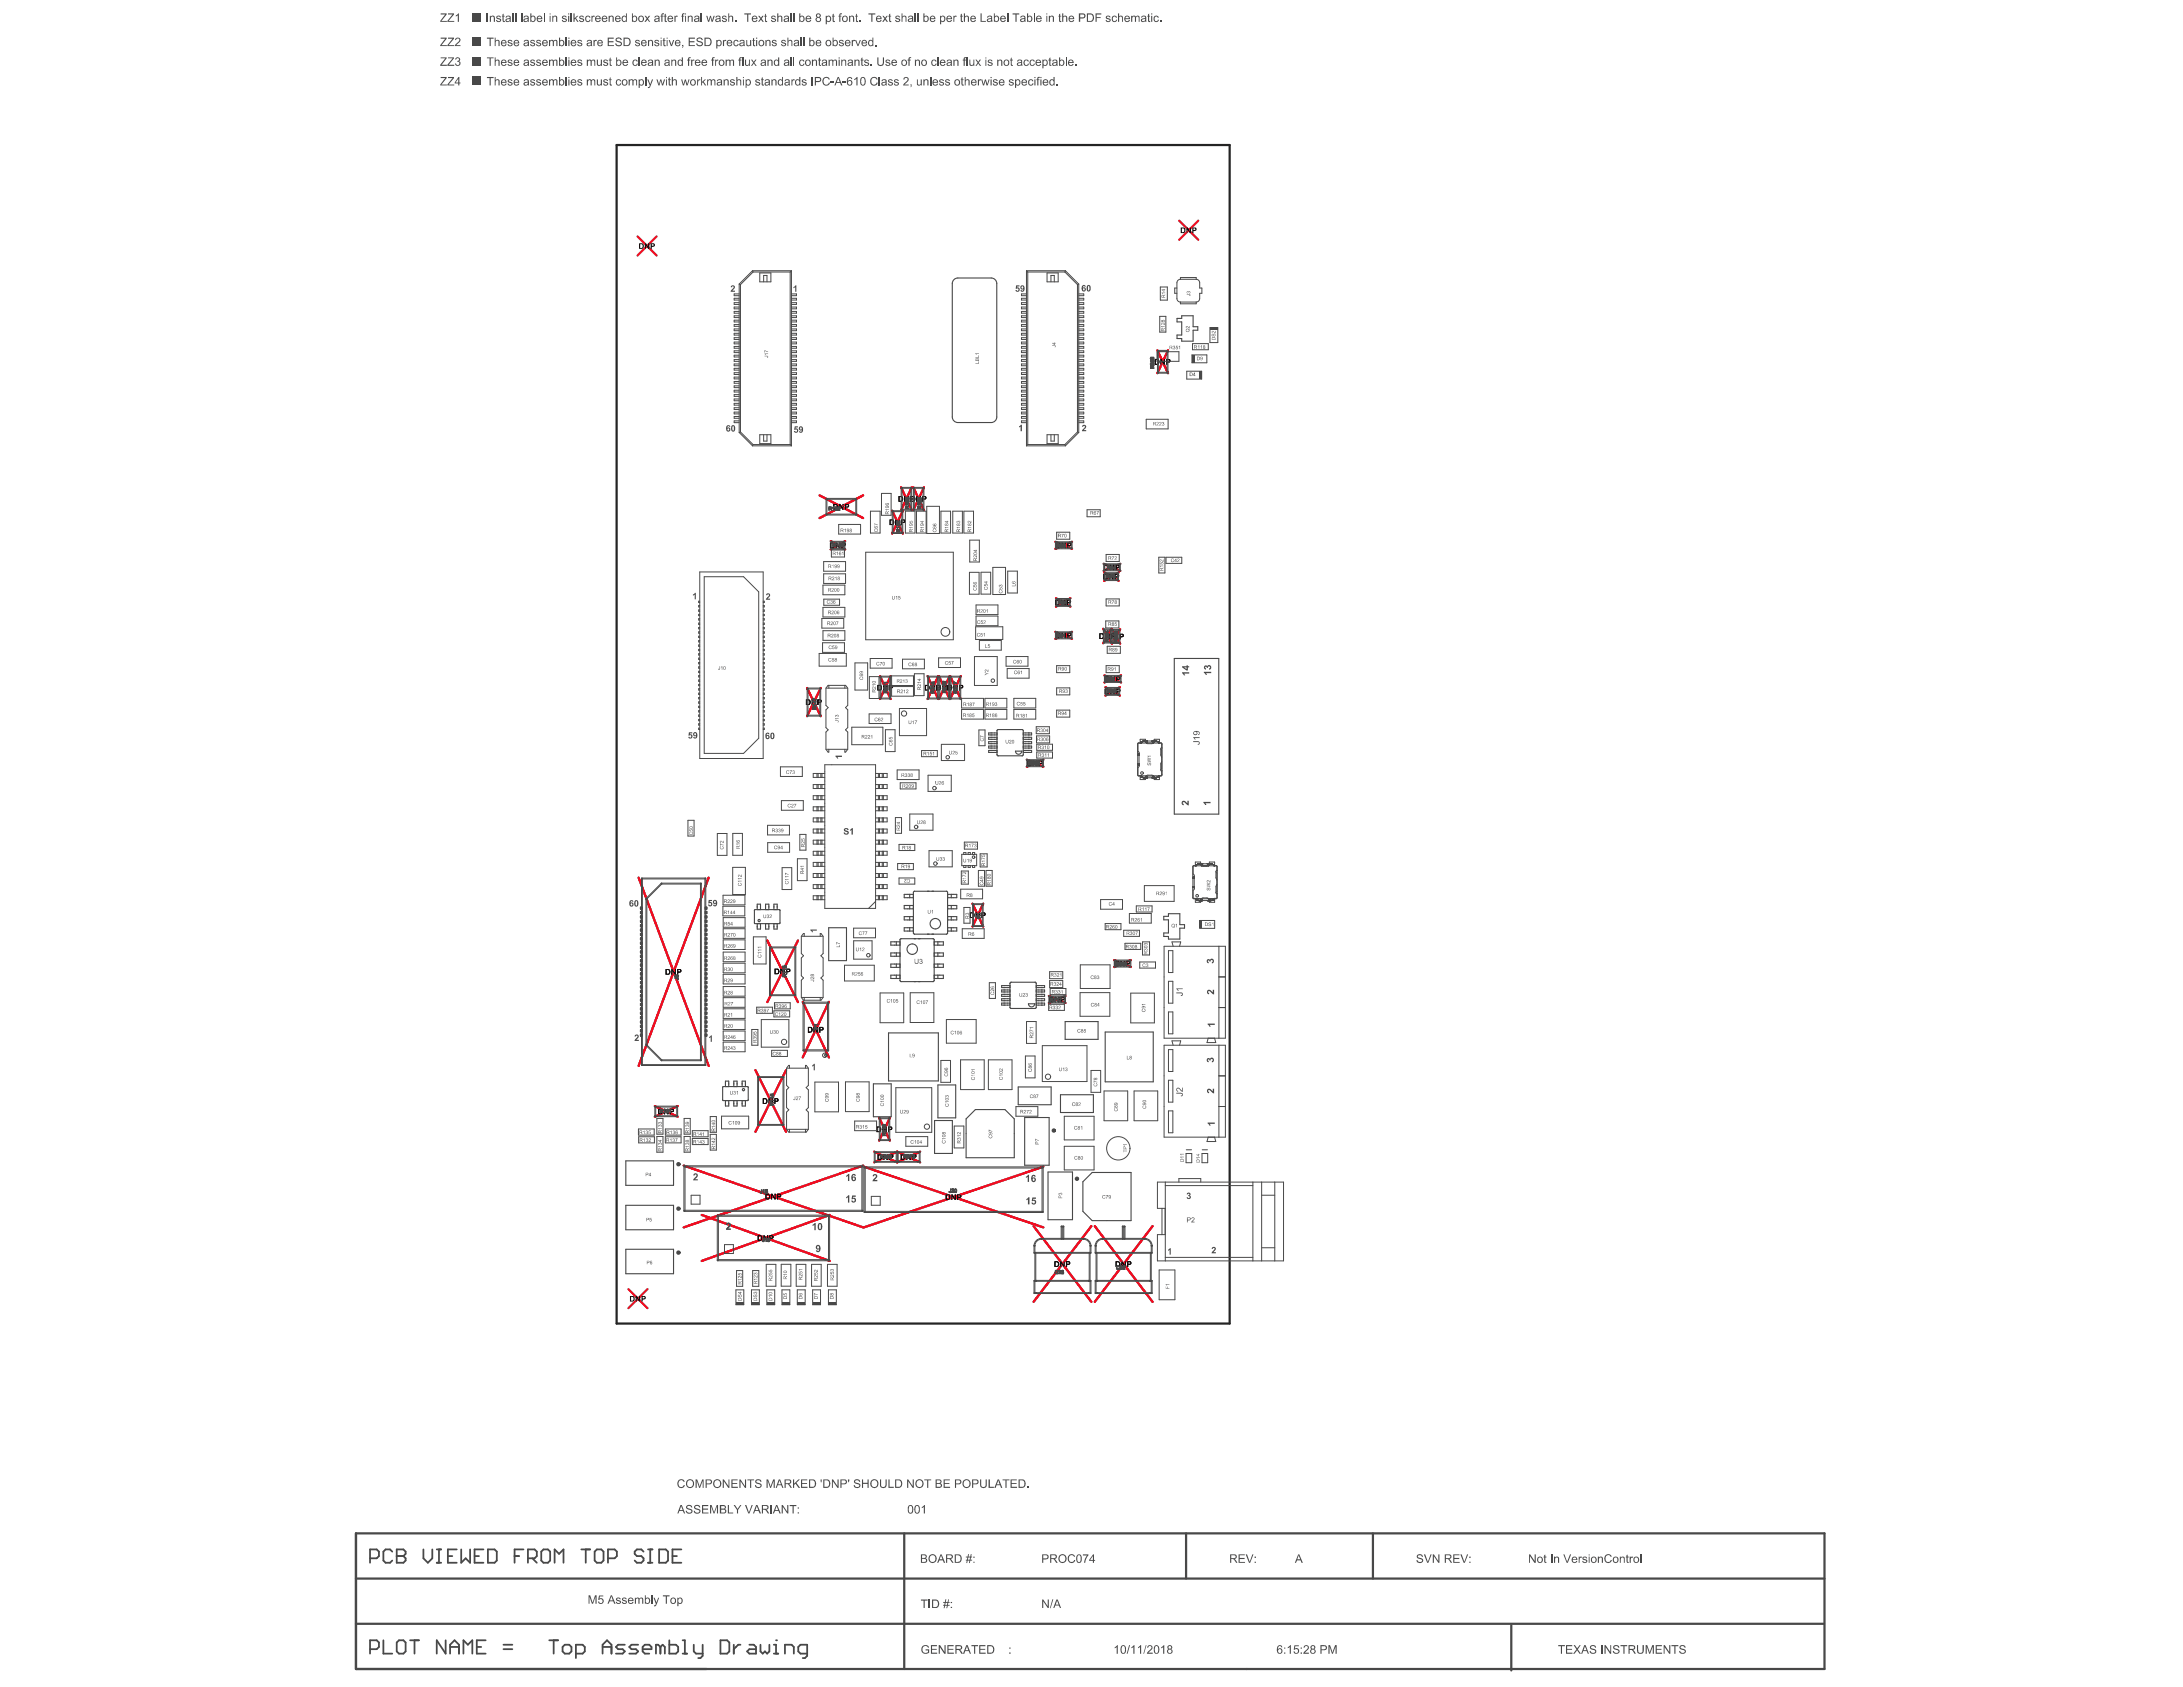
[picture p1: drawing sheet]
<svg xmlns="http://www.w3.org/2000/svg" width="279mm" height="216mm" viewBox="0 0 279 216" stroke-linecap="round" stroke-linejoin="round" font-family="sans-serif">
<g fill="none" stroke="#ee0e22" stroke-width=".28">
<path d="M81.6 30.3l2.4 2.4M84 30.3l-2.4 2.4M150.9 28.2l2.5 2.5M153.4 28.2l-2.5 2.5M148.1 44.8l1.4 3M149.5 44.8l-1.4 3M104.9 63.4l5.6 2.9M106.3 69.3l1.9 1M108.2 69.3l-1.9 1M110.5 63.4l-5.6 2.9M114.2 65.4l1.4 2.9M115.3 62.4l1.4 2.9"/>
<path d="M115.6 65.4l-1.4 2.9M116.7 62.4l-1.4 2.9M116.9 62.4l1.4 2.9M118.3 62.4l-1.4 2.9M135.1 69.3l2.1 .9M135.2 76.6l1.8 1M137 76.6l-1.8 1M137.2 69.3l-2.1 .9M141.3 72.2l2.1 .9M141.3 73.3l1.9 1M143.2 73.3l-1.9 1M143.4 72.2l-2.1 .9"/>
<path d="M103.3 88l1.7 3.7M105 88l-1.7 3.7M112.6 86.5l1.4 3M114 86.5l-1.4 3M118.7 86.5l1.4 3M120.1 86.5l-1.4 3M120.2 86.5l1.3 3M121.5 86.5l-1.3 3M121.6 86.5l1.4 3M123 86.5l-1.4 3M131.4 97.2l2.1 .9M133.5 97.2l-2.1 .9"/>
<path d="M135.1 80.9l2.1 .9M137.2 80.9l-2.1 .9M141.2 80.5l1.1 1.8M141.4 86.4l2.1 .9M141.5 87.9l1.8 1.1M142.3 80.5l-1.1 1.8M142.3 80.5l1.1 1.9M143.3 87.9l-1.8 1.1M143.4 80.5l-1.1 1.9M143.5 86.4l-2.1 .9M81.7 112.3l9 24.1M90.7 112.3l-9 24.1"/>
<path d="M124.5 115.6l1.3 3M125.8 115.6l-1.3 3M96.7 137l3.9 7.8M98.2 120.4l3.9 7.9M100.6 137l-3.9 7.8M102.1 120.4l-3.9 7.9M102.7 128.2l3.4 7.1M106.1 128.2l-3.4 7.1M134.2 127.5l2.2 .9M136.4 127.5l-2.2 .9M142.6 122.9l2.1 .9M144.7 122.9l-2.1 .9"/>
<path d="M83.8 141.6l2.9 1.3M86.7 141.6l-2.9 1.3M87.5 149.2l23 7.9M89.8 155.5l16.4 5.9M106.2 155.5l-16.4 5.9M110.5 149.2l-23 7.9M110.6 149.3l22.9 7.8M111.9 147.4l2.9 1.4M112.5 143l1.4 3M113.9 143l-1.4 3M114.8 147.4l-2.9 1.4M114.8 147.4l3 1.4"/>
<path d="M117.8 147.4l-3 1.4M132.3 156.9l7.4 9.7M133.5 149.3l-22.9 7.8M139.7 156.9l-7.4 9.7M140.1 156.9l7.4 9.7M147.5 156.9l-7.4 9.7M80.4 165l2.5 2.4M82.9 165l-2.5 2.4"/>
</g>
<g fill="#000">
<path d="M82.5 31.1h.2l.3 .5v-.5h.1v.7h-.1l-.3-.4v.4h-.2zM151.9 29.1h.1l.3 .5v-.5h.1v.7h-.1l-.3-.5v.5h-.1zM148.5 45.9h.2l.3 .5v-.5h.1v.8h-.1l-.4-.5v.5h-.1zM107 69.4h.1l.3 .5v-.5h.1v.8h-.1l-.3-.5v.5h-.1zM107.4 64.5h.1l.3 .5v-.5h.2v.7h-.2l-.3-.5v.5h-.1zM114.6 66.5h.1l.3 .5v-.5h.2v.7h-.2l-.3-.5v.5h-.1zM115.7 63.5h.1l.4 .5v-.5h.1v.7h-.1l-.4-.5v.5h-.1zM117.3 63.5h.1l.3 .5v-.5h.2v.7h-.2l-.3-.5v.5h-.1zM135.8 76.8h.1l.3 .4v-.4h.2v.7h-.2l-.3-.5v.5h-.1zM135.9 69.4h.1l.3 .5v-.5h.1v.8h-.1l-.3-.5v.5h-.1zM142 73.5h.1l.3 .4v-.4h.1v.7h-.1l-.3-.5v.5h-.1zM142 72.3h.2l.3 .4v-.4h.1v.7h-.1l-.3-.5v.5h-.2z"/>
<path d="M103.9 89.5h.1l.3 .5v-.5h.2v.7h-.2l-.3-.4v.4h-.1zM113 87.7h.2l.3 .4v-.4h.1v.7h-.1l-.4-.5v.5h-.1zM119.1 87.7h.2l.2 .4v-.4h.2v.7h-.2l-.3-.5v.5h-.1zM120.6 87.7h.1l.3 .4v-.4h.1v.7h-.1l-.3-.5v.5h-.1zM122 87.7h.1l.4 .4v-.4h.1v.7h-.2l-.3-.5v.5h-.1zM132.2 97.3h.1l.3 .5v-.5h.2v.7h-.2l-.3-.4v.4h-.1zM135.9 81h.1l.3 .5v-.5h.1v.7h-.1l-.3-.5v.5h-.1zM141.4 81.1h.2l.3 .4v-.4h.1v.7h-.1l-.3-.5v.5h-.2zM142.1 88.1h.2l.3 .5v-.5h.1v.8h-.1l-.3-.5v.5h-.2zM142.1 86.5h.2l.3 .5v-.5h.1v.8h-.1l-.3-.5v.5h-.2zM142.6 81.1h.1l.3 .5v-.5h.1v.7h-.1l-.3-.5v.5h-.1zM124.9 116.8h.1l.3 .5v-.5h.1v.7h-.1l-.3-.5v.5h-.1z"/>
<path d="M85.9 124h.2l.3 .5v-.5h.1v.7h-.1l-.3-.4v.4h-.2zM99.9 124h.1l.3 .5v-.5h.1v.7h-.1l-.3-.5v.5h-.1zM104.1 131.4h.2l.3 .5v-.5h.1v.8h-.2l-.2-.5v.5h-.2zM135 127.6h.1l.4 .4v-.4h.1v.7h-.2l-.3-.5v.5h-.1zM143.4 123h.1l.3 .5v-.5h.1v.7h-.1l-.3-.5v.5h-.1zM85 141.9h.1l.3 .5v-.5h.2v.7h-.2l-.3-.5v.5h-.1zM97.7 158.1h.2l.3 .5v-.5h.1v.7h-.2l-.2-.5v.5h-.2zM98.4 140.6h.1l.3 .4v-.4h.1v.7h-.1l-.3-.5v.5h-.1zM98.7 152.8h.1l.3 .5v-.5h.2v.7h-.2l-.3-.5v.5h-.1zM112.9 144.2h.2l.3 .5v-.5h.1v.7h-.2l-.2-.5v.5h-.2zM113.1 147.7h.1l.3 .5v-.5h.1v.7h-.1l-.3-.4v.4h-.1zM116 147.7h.2l.2 .5v-.5h.2v.7h-.2l-.3-.4v.4h-.1z"/>
<path d="M121.8 152.9h.1l.3 .4v-.4h.1v.7h-.1l-.3-.5v.5h-.1zM81.4 165.9h.1l.3 .4v-.4h.1v.7h-.1l-.3-.5v.5h-.1zM135.7 161.4h.1l.3 .5v-.5h.2v.7h-.2l-.3-.4v.4h-.1zM143.5 161.4h.2l.3 .5v-.5h.1v.7h-.2l-.2-.4v.4h-.2z"/>
<path d="M81.8 31.1h.4l.2 .4a.31 .31 0 0 1-.3 .3h-.3zM81.9 31.3v.4h.3l.1-.1a.23 .23 0 0 0-.1-.3 .23 .23 0 0 0-.3 0z"/>
<path d="M83.3 31.1h.2a.24 .24 0 0 1 .3 .3 .24 .24 0 0 1-.3 .2h-.1v.2h-.1zM83.4 31.3v.2h.1a.14 .14 0 0 0 .2-.2 .12 .12 0 0 0-.2 0z"/>
<path d="M151.1 29.1h.4l.2 .3a.31 .31 0 0 1-.3 .4h-.3zM151.3 29.2v.5h.2l.1-.2a.23 .23 0 0 0-.1-.2 .23 .23 0 0 0-.2-.1z"/>
<path d="M152.6 29.1h.3a.24 .24 0 0 1 .2 .3 .24 .24 0 0 1-.3 .2h-.1v.2h-.1zM152.7 29.2v.2h.1a.12 .12 0 0 0 .2-.1 .12 .12 0 0 0-.2-.1z"/>
<path d="M147.8 45.9l.5 .1 .1 .2v.2a.25 .25 0 0 1-.3 .3h-.3zM147.9 46.1v.5h.1a.25 .25 0 0 0 .2-.3 .25 .25 0 0 0-.3-.2z"/>
<path d="M147.8 45.9l.5 .1 .1 .2v.2a.25 .25 0 0 1-.3 .3h-.3zM147.9 46.1v.5h.1a.25 .25 0 0 0 .2-.3 .25 .25 0 0 0-.3-.2z"/>
<path d="M149.3 45.9h.3a.24 .24 0 0 1 .2 .3 .24 .24 0 0 1-.3 .2h-.1v.3h-.1zM149.4 46.1v.2h.1a.12 .12 0 0 0 .2-.1 .12 .12 0 0 0-.2-.1z"/>
<path d="M149.3 45.9h.3a.24 .24 0 0 1 .2 .3 .24 .24 0 0 1-.3 .2h-.1v.3h-.1zM149.4 46.1v.2h.1a.12 .12 0 0 0 .2-.1 .12 .12 0 0 0-.2-.1z"/>
<path d="M106.2 69.4h.5l.1 .4a.31 .31 0 0 1-.3 .4h-.3zM106.4 69.6v.4h.2l.1-.1a.23 .23 0 0 0-.1-.3 .23 .23 0 0 0-.2 0z"/>
<path d="M106.2 69.4h.5l.1 .4a.31 .31 0 0 1-.3 .4h-.3zM106.4 69.6v.4h.2l.1-.1a.23 .23 0 0 0-.1-.3 .23 .23 0 0 0-.2 0z"/>
<path d="M106.7 64.5h.3a.38 .38 0 0 1 .3 .4 .38 .38 0 0 1-.4 .3h-.2zM106.8 64.6v.5h.2a.24 .24 0 0 0 .1-.3 .24 .24 0 0 0-.2-.2z"/>
<path d="M106.7 64.5h.3a.38 .38 0 0 1 .3 .4 .38 .38 0 0 1-.4 .3h-.2zM106.8 64.6v.5h.2a.24 .24 0 0 0 .1-.3 .24 .24 0 0 0-.2-.2z"/>
<path d="M107.7 69.4h.3a.24 .24 0 0 1 .2 .3 .24 .24 0 0 1-.3 .2h-.1v.3h-.1zM107.8 69.6v.2h.1a.14 .14 0 0 0 .2-.2 .12 .12 0 0 0-.2 0z"/>
<path d="M107.7 69.4h.3a.24 .24 0 0 1 .2 .3 .24 .24 0 0 1-.3 .2h-.1v.3h-.1zM107.8 69.6v.2h.1a.14 .14 0 0 0 .2-.2 .12 .12 0 0 0-.2 0z"/>
<path d="M108.1 64.5h.4a.23 .23 0 0 1 .2 .3 .23 .23 0 0 1-.3 .1h-.1v.3h-.2zM108.3 64.6v.2h.1a.12 .12 0 0 0 .1-.1 .12 .12 0 0 0-.2-.1z"/>
<path d="M108.1 64.5h.4a.23 .23 0 0 1 .2 .3 .23 .23 0 0 1-.3 .1h-.1v.3h-.2zM108.3 64.6v.2h.1a.12 .12 0 0 0 .1-.1 .12 .12 0 0 0-.2-.1z"/>
<path d="M113.9 66.5h.2a.36 .36 0 0 1 .4 .4 .36 .36 0 0 1-.4 .3h-.2zM114 66.6v.5h.1a.25 .25 0 0 0 .2-.3 .25 .25 0 0 0-.3-.2z"/>
<path d="M113.9 66.5h.2a.36 .36 0 0 1 .4 .4 .36 .36 0 0 1-.4 .3h-.2zM114 66.6v.5h.1a.25 .25 0 0 0 .2-.3 .25 .25 0 0 0-.3-.2z"/>
<path d="M115 63.5h.3a.36 .36 0 0 1 .3 .4 .36 .36 0 0 1-.4 .3h-.2zM115.1 63.6v.5h.1a.25 .25 0 0 0 .2-.3 .25 .25 0 0 0-.3-.2z"/>
<path d="M115 63.5h.3a.36 .36 0 0 1 .3 .4 .36 .36 0 0 1-.4 .3h-.2zM115.1 63.6v.5h.1a.25 .25 0 0 0 .2-.3 .25 .25 0 0 0-.3-.2z"/>
<path d="M115.3 66.5h.3a.23 .23 0 0 1 .3 .2 .23 .23 0 0 1-.3 .2h-.2v.3h-.1zM115.4 66.6v.2h.1a.12 .12 0 0 0 .2 0 .12 .12 0 0 0 0-.2 .12 .12 0 0 0-.2 0z"/>
<path d="M115.3 66.5h.3a.23 .23 0 0 1 .3 .2 .23 .23 0 0 1-.3 .2h-.2v.3h-.1zM115.4 66.6v.2h.1a.12 .12 0 0 0 .2 0 .12 .12 0 0 0 0-.2 .12 .12 0 0 0-.2 0z"/>
<path d="M116.4 63.5h.3a.23 .23 0 0 1 .3 .2 .23 .23 0 0 1-.3 .2h-.1v.3h-.2zM116.6 63.6v.2h.1a.12 .12 0 0 0 .1 0 .12 .12 0 0 0 0-.2 .12 .12 0 0 0-.1 0z"/>
<path d="M116.4 63.5h.3a.23 .23 0 0 1 .3 .2 .23 .23 0 0 1-.3 .2h-.1v.3h-.2zM116.6 63.6v.2h.1a.12 .12 0 0 0 .1 0 .12 .12 0 0 0 0-.2 .12 .12 0 0 0-.1 0z"/>
<path d="M116.6 63.5h.2a.36 .36 0 0 1 .4 .4 .36 .36 0 0 1-.4 .3h-.2zM116.7 63.6v.5h.1a.25 .25 0 0 0 .2-.3 .25 .25 0 0 0-.3-.2z"/>
<path d="M116.6 63.5h.2a.36 .36 0 0 1 .4 .4 .36 .36 0 0 1-.4 .3h-.2zM116.7 63.6v.5h.1a.25 .25 0 0 0 .2-.3 .25 .25 0 0 0-.3-.2z"/>
<path d="M118 63.5h.3a.23 .23 0 0 1 .3 .2 .23 .23 0 0 1-.3 .2h-.1v.3h-.2zM118.2 63.6v.2a.12 .12 0 0 0 .2 0 .12 .12 0 0 0 0-.2 .12 .12 0 0 0-.2 0z"/>
<path d="M118 63.5h.3a.23 .23 0 0 1 .3 .2 .23 .23 0 0 1-.3 .2h-.1v.3h-.2zM118.2 63.6v.2a.12 .12 0 0 0 .2 0 .12 .12 0 0 0 0-.2 .12 .12 0 0 0-.2 0z"/>
<path d="M135.1 76.8h.4l.1 .1 .1 .3-.2 .2-.4 .1zM135.2 76.9v.5l.3-.1v-.2a.21 .21 0 0 0-.1-.2 .21 .21 0 0 0-.2 0z"/>
<path d="M135.1 76.8h.4l.1 .1 .1 .3-.2 .2-.4 .1zM135.2 76.9v.5l.3-.1v-.2a.21 .21 0 0 0-.1-.2 .21 .21 0 0 0-.2 0z"/>
<path d="M135.1 69.4h.4l.2 .4a.31 .31 0 0 1-.3 .4h-.3zM135.3 69.6v.4h.2l.1-.1a.23 .23 0 0 0-.1-.3 .23 .23 0 0 0-.2 0z"/>
<path d="M135.1 69.4h.4l.2 .4a.31 .31 0 0 1-.3 .4h-.3zM135.3 69.6v.4h.2l.1-.1a.23 .23 0 0 0-.1-.3 .23 .23 0 0 0-.2 0z"/>
<path d="M136.5 76.8h.3a.24 .24 0 0 1 .3 .2 .24 .24 0 0 1-.3 .2h-.1v.3h-.2zM136.7 76.9v.2a.11 .11 0 0 0 .2-.1 .11 .11 0 0 0-.2-.1z"/>
<path d="M136.5 76.8h.3a.24 .24 0 0 1 .3 .2 .24 .24 0 0 1-.3 .2h-.1v.3h-.2zM136.7 76.9v.2a.11 .11 0 0 0 .2-.1 .11 .11 0 0 0-.2-.1z"/>
<path d="M136.6 69.4h.3a.24 .24 0 0 1 .2 .3 .24 .24 0 0 1-.3 .2h-.1v.3h-.1zM136.7 69.6v.2h.1a.14 .14 0 0 0 .2-.2 .12 .12 0 0 0-.2 0z"/>
<path d="M136.6 69.4h.3a.24 .24 0 0 1 .2 .3 .24 .24 0 0 1-.3 .2h-.1v.3h-.1zM136.7 69.6v.2h.1a.14 .14 0 0 0 .2-.2 .12 .12 0 0 0-.2 0z"/>
<path d="M141.2 73.5h.4l.2 .1v.3l-.1 .2-.5 .1zM141.4 73.6v.5h.1a.24 .24 0 0 0 .2-.3 .24 .24 0 0 0-.3-.2z"/>
<path d="M141.2 73.5h.4l.2 .1v.3l-.1 .2-.5 .1zM141.4 73.6v.5h.1a.24 .24 0 0 0 .2-.3 .24 .24 0 0 0-.3-.2z"/>
<path d="M141.3 72.3h.4l.2 .3a.31 .31 0 0 1-.3 .4h-.3zM141.4 72.4v.5l.3-.1 .1-.1a.23 .23 0 0 0-.1-.3 .23 .23 0 0 0-.3 0z"/>
<path d="M141.3 72.3h.4l.2 .3a.31 .31 0 0 1-.3 .4h-.3zM141.4 72.4v.5l.3-.1 .1-.1a.23 .23 0 0 0-.1-.3 .23 .23 0 0 0-.3 0z"/>
<path d="M142.7 73.5h.2a.24 .24 0 0 1 .3 .2 .24 .24 0 0 1-.3 .2h-.1v.3h-.1zM142.8 73.6v.2h.1a.11 .11 0 0 0 .2-.1 .11 .11 0 0 0-.2-.1z"/>
<path d="M142.7 73.5h.2a.24 .24 0 0 1 .3 .2 .24 .24 0 0 1-.3 .2h-.1v.3h-.1zM142.8 73.6v.2h.1a.11 .11 0 0 0 .2-.1 .11 .11 0 0 0-.2-.1z"/>
<path d="M142.8 72.3h.2a.24 .24 0 0 1 .3 .2 .24 .24 0 0 1-.3 .2h-.1v.3h-.1zM142.9 72.4v.2h.1a.14 .14 0 0 0 .2-.2 .12 .12 0 0 0-.2 0z"/>
<path d="M142.8 72.3h.2a.24 .24 0 0 1 .3 .2 .24 .24 0 0 1-.3 .2h-.1v.3h-.1zM142.9 72.4v.2h.1a.14 .14 0 0 0 .2-.2 .12 .12 0 0 0-.2 0z"/>
<path d="M103.1 89.5h.3a.36 .36 0 0 1 .3 .4 .36 .36 0 0 1-.3 .3h-.3zM103.3 89.6v.5h.1a.25 .25 0 0 0 .2-.3 .25 .25 0 0 0-.3-.2z"/>
<path d="M103.1 89.5h.3a.36 .36 0 0 1 .3 .4 .36 .36 0 0 1-.3 .3h-.3zM103.3 89.6v.5h.1a.25 .25 0 0 0 .2-.3 .25 .25 0 0 0-.3-.2z"/>
<path d="M104.6 89.5h.3a.24 .24 0 0 1 .3 .2 .24 .24 0 0 1-.3 .3h-.1v.2h-.2zM104.8 89.6v.2a.13 .13 0 0 0 .2 0 .13 .13 0 0 0-.1-.2z"/>
<path d="M104.6 89.5h.3a.24 .24 0 0 1 .3 .2 .24 .24 0 0 1-.3 .3h-.1v.2h-.2zM104.8 89.6v.2a.13 .13 0 0 0 .2 0 .13 .13 0 0 0-.1-.2z"/>
<path d="M112.3 87.7h.5l.1 .2v.2a.26 .26 0 0 1-.4 .3h-.2zM112.4 87.8v.5h.1a.25 .25 0 0 0 .2-.3 .25 .25 0 0 0-.3-.2z"/>
<path d="M112.3 87.7h.5l.1 .2v.2a.26 .26 0 0 1-.4 .3h-.2zM112.4 87.8v.5h.1a.25 .25 0 0 0 .2-.3 .25 .25 0 0 0-.3-.2z"/>
<path d="M113.7 87.7h.3a.23 .23 0 0 1 .3 .2 .23 .23 0 0 1-.3 .2h-.1v.3h-.2zM113.9 87.8v.2a.13 .13 0 0 0 .2 0 .13 .13 0 0 0 0-.2z"/>
<path d="M113.7 87.7h.3a.23 .23 0 0 1 .3 .2 .23 .23 0 0 1-.3 .2h-.1v.3h-.2zM113.9 87.8v.2a.13 .13 0 0 0 .2 0 .13 .13 0 0 0 0-.2z"/>
<path d="M118.4 87.7h.5l.1 .2v.2a.26 .26 0 0 1-.4 .3h-.2zM118.5 87.8v.5h.1a.25 .25 0 0 0 .2-.3 .25 .25 0 0 0-.3-.2z"/>
<path d="M118.4 87.7h.5l.1 .2v.2a.26 .26 0 0 1-.4 .3h-.2zM118.5 87.8v.5h.1a.25 .25 0 0 0 .2-.3 .25 .25 0 0 0-.3-.2z"/>
<path d="M119.8 87.7h.5l.1 .2v.2a.26 .26 0 0 1-.3 .3h-.3zM120 87.8v.5h.1a.25 .25 0 0 0 .2-.3 .25 .25 0 0 0-.3-.2z"/>
<path d="M119.8 87.7h.3a.23 .23 0 0 1 .3 .2 .23 .23 0 0 1-.3 .2h-.1v.3h-.2zM120 87.8v.2a.13 .13 0 0 0 .2 0 .13 .13 0 0 0-.1-.2z"/>
<path d="M119.8 87.7h.5l.1 .2v.2a.26 .26 0 0 1-.3 .3h-.3zM120 87.8v.5h.1a.25 .25 0 0 0 .2-.3 .25 .25 0 0 0-.3-.2z"/>
<path d="M119.8 87.7h.3a.23 .23 0 0 1 .3 .2 .23 .23 0 0 1-.3 .2h-.1v.3h-.2zM120 87.8v.2a.13 .13 0 0 0 .2 0 .13 .13 0 0 0-.1-.2z"/>
<path d="M121.3 87.7h.4l.1 .1 .1 .3-.2 .2-.4 .1zM121.4 87.8v.5h.1a.24 .24 0 0 0 .2-.3 .24 .24 0 0 0-.2-.2z"/>
<path d="M121.3 87.7h.4l.1 .1 .1 .3-.2 .2-.4 .1zM121.4 87.8v.5h.1a.24 .24 0 0 0 .2-.3 .24 .24 0 0 0-.2-.2z"/>
<path d="M121.3 87.7h.2a.23 .23 0 0 1 .4 .2 .23 .23 0 0 1-.4 .2v.3h-.2zM121.5 87.8v.2a.13 .13 0 0 0 .2 0 .13 .13 0 0 0-.1-.2z"/>
<path d="M121.3 87.7h.2a.23 .23 0 0 1 .4 .2 .23 .23 0 0 1-.4 .2v.3h-.2zM121.5 87.8v.2a.13 .13 0 0 0 .2 0 .13 .13 0 0 0-.1-.2z"/>
<path d="M122.7 87.7h.3a.24 .24 0 0 1 .3 .2 .24 .24 0 0 1-.3 .2h-.1v.3h-.2zM122.9 87.8v.2h.1a.11 .11 0 0 0 .1-.1 .11 .11 0 0 0-.1-.1z"/>
<path d="M122.7 87.7h.3a.24 .24 0 0 1 .3 .2 .24 .24 0 0 1-.3 .2h-.1v.3h-.2zM122.9 87.8v.2h.1a.11 .11 0 0 0 .1-.1 .11 .11 0 0 0-.1-.1z"/>
<path d="M131.4 97.3h.5l.1 .1 .1 .4-.2 .2h-.5zM131.6 97.4v.5h.1a.24 .24 0 0 0 .2-.2 .24 .24 0 0 0-.2-.3z"/>
<path d="M131.4 97.3h.5l.1 .1 .1 .4-.2 .2h-.5zM131.6 97.4v.5h.1a.24 .24 0 0 0 .2-.2 .24 .24 0 0 0-.2-.3z"/>
<path d="M132.9 97.3h.3a.24 .24 0 0 1 .3 .2 .24 .24 0 0 1-.3 .3h-.1v.2h-.2zM133.1 97.4v.2h.1a.11 .11 0 0 0 .1-.1 .11 .11 0 0 0-.1-.1z"/>
<path d="M132.9 97.3h.3a.24 .24 0 0 1 .3 .2 .24 .24 0 0 1-.3 .3h-.1v.2h-.2zM133.1 97.4v.2h.1a.11 .11 0 0 0 .1-.1 .11 .11 0 0 0-.1-.1z"/>
<path d="M135.1 81h.4l.2 .3a.31 .31 0 0 1-.3 .4h-.3zM135.3 81.1v.5l.2-.1 .1-.1a.23 .23 0 0 0-.1-.3 .23 .23 0 0 0-.2 0z"/>
<path d="M135.1 81h.4l.2 .3a.31 .31 0 0 1-.3 .4h-.3zM135.3 81.1v.5l.2-.1 .1-.1a.23 .23 0 0 0-.1-.3 .23 .23 0 0 0-.2 0z"/>
<path d="M136.6 81h.3a.24 .24 0 0 1 .2 .2 .24 .24 0 0 1-.3 .2h-.1v.3h-.1zM136.7 81.1v.2h.1a.12 .12 0 0 0 .2-.1 .12 .12 0 0 0-.2-.1z"/>
<path d="M136.6 81h.3a.24 .24 0 0 1 .2 .2 .24 .24 0 0 1-.3 .2h-.1v.3h-.1zM136.7 81.1v.2h.1a.12 .12 0 0 0 .2-.1 .12 .12 0 0 0-.2-.1z"/>
<path d="M140.7 81.1h.5l.1 .3a.31 .31 0 0 1-.3 .4h-.3zM140.8 81.2v.5l.3-.1 .1-.1a.23 .23 0 0 0-.1-.3 .23 .23 0 0 0-.3 0z"/>
<path d="M140.7 81.1h.5l.1 .3a.31 .31 0 0 1-.3 .4h-.3zM140.8 81.2v.5l.3-.1 .1-.1a.23 .23 0 0 0-.1-.3 .23 .23 0 0 0-.3 0z"/>
<path d="M141.4 88.1h.3a.37 .37 0 0 1 .3 .4 .37 .37 0 0 1-.3 .4h-.3zM141.5 88.3v.4h.1a.25 .25 0 0 0 .2-.3 .25 .25 0 0 0-.3-.1z"/>
<path d="M141.4 86.5h.4l.2 .2v.3l-.1 .2-.5 .1zM141.5 86.7v.4h.1a.24 .24 0 0 0 .2-.2 .24 .24 0 0 0-.2-.2z"/>
<path d="M141.4 88.1h.3a.37 .37 0 0 1 .3 .4 .37 .37 0 0 1-.3 .4h-.3zM141.5 88.3v.4h.1a.25 .25 0 0 0 .2-.3 .25 .25 0 0 0-.3-.1z"/>
<path d="M141.4 86.5h.4l.2 .2v.3l-.1 .2-.5 .1zM141.5 86.7v.4h.1a.24 .24 0 0 0 .2-.2 .24 .24 0 0 0-.2-.2z"/>
<path d="M141.8 81.1h.4l.2 .3a.31 .31 0 0 1-.3 .4h-.3zM142 81.2v.5h.2l.1-.2a.23 .23 0 0 0-.1-.2 .23 .23 0 0 0-.2-.1z"/>
<path d="M141.8 81.1h.4l.2 .3a.31 .31 0 0 1-.3 .4h-.3zM142 81.2v.5h.2l.1-.2a.23 .23 0 0 0-.1-.2 .23 .23 0 0 0-.2-.1z"/>
<path d="M142.2 81.1h.2a.24 .24 0 0 1 .3 .2 .24 .24 0 0 1-.3 .2h-.1v.3h-.1zM142.3 81.2v.2h.1a.14 .14 0 0 0 .2-.2 .12 .12 0 0 0-.2 0z"/>
<path d="M142.2 81.1h.2a.24 .24 0 0 1 .3 .2 .24 .24 0 0 1-.3 .2h-.1v.3h-.1zM142.3 81.2v.2h.1a.14 .14 0 0 0 .2-.2 .12 .12 0 0 0-.2 0z"/>
<path d="M142.9 88.1h.2a.24 .24 0 0 1 .3 .3 .24 .24 0 0 1-.3 .2h-.1v.3h-.1zM143 88.3v.2h.1a.14 .14 0 0 0 .2-.2 .12 .12 0 0 0-.2 0z"/>
<path d="M142.9 86.5h.2a.24 .24 0 0 1 .3 .3 .24 .24 0 0 1-.3 .2h-.1v.3h-.1zM143 86.7v.2h.1a.11 .11 0 0 0 .2-.1 .11 .11 0 0 0-.2-.1z"/>
<path d="M142.9 88.1h.2a.24 .24 0 0 1 .3 .3 .24 .24 0 0 1-.3 .2h-.1v.3h-.1zM143 88.3v.2h.1a.14 .14 0 0 0 .2-.2 .12 .12 0 0 0-.2 0z"/>
<path d="M142.9 86.5h.2a.24 .24 0 0 1 .3 .3 .24 .24 0 0 1-.3 .2h-.1v.3h-.1zM143 86.7v.2h.1a.11 .11 0 0 0 .2-.1 .11 .11 0 0 0-.2-.1z"/>
<path d="M143.3 81.1h.2a.24 .24 0 0 1 .3 .3 .24 .24 0 0 1-.3 .2h-.1v.2h-.1zM143.4 81.2v.2h.1a.12 .12 0 0 0 .2-.1 .12 .12 0 0 0-.2-.1z"/>
<path d="M143.3 81.1h.2a.24 .24 0 0 1 .3 .3 .24 .24 0 0 1-.3 .2h-.1v.2h-.1zM143.4 81.2v.2h.1a.12 .12 0 0 0 .2-.1 .12 .12 0 0 0-.2-.1z"/>
<path d="M124.1 116.8h.5l.1 .2v.2a.26 .26 0 0 1-.3 .3h-.3zM124.3 116.9v.5h.1a.25 .25 0 0 0 .2-.3 .25 .25 0 0 0-.3-.2z"/>
<path d="M124.1 116.8h.5l.1 .2v.2a.26 .26 0 0 1-.3 .3h-.3zM124.3 116.9v.5h.1a.25 .25 0 0 0 .2-.3 .25 .25 0 0 0-.3-.2z"/>
<path d="M125.6 116.8h.2a.24 .24 0 0 1 .4 .2 .24 .24 0 0 1-.4 .2v.3h-.2zM125.8 116.9v.2a.12 .12 0 0 0 .2-.1 .12 .12 0 0 0-.2-.1z"/>
<path d="M125.6 116.8h.2a.24 .24 0 0 1 .4 .2 .24 .24 0 0 1-.4 .2v.3h-.2zM125.8 116.9v.2a.12 .12 0 0 0 .2-.1 .12 .12 0 0 0-.2-.1z"/>
<path d="M85.2 124h.4l.2 .1v.4l-.1 .2h-.5zM85.3 124.1v.5h.1a.24 .24 0 0 0 .2-.2 .24 .24 0 0 0-.2-.3z"/>
<path d="M85.2 124h.4l.2 .1v.4l-.1 .2h-.5zM85.3 124.1v.5h.1a.24 .24 0 0 0 .2-.2 .24 .24 0 0 0-.2-.3z"/>
<path d="M86.7 124h.2a.24 .24 0 0 1 .3 .3 .24 .24 0 0 1-.3 .2h-.1v.2h-.1zM86.8 124.1v.2h.1a.11 .11 0 0 0 .2-.1 .11 .11 0 0 0-.2-.1z"/>
<path d="M86.7 124h.2a.24 .24 0 0 1 .3 .3 .24 .24 0 0 1-.3 .2h-.1v.2h-.1zM86.8 124.1v.2h.1a.11 .11 0 0 0 .2-.1 .11 .11 0 0 0-.2-.1z"/>
<path d="M99.1 124h.5l.1 .1 .1 .3-.2 .3h-.5zM99.3 124.1v.5h.1a.24 .24 0 0 0 .2-.3 .24 .24 0 0 0-.2-.2z"/>
<path d="M99.1 124h.5l.1 .1 .1 .3-.2 .3h-.5zM99.3 124.1v.5h.1a.24 .24 0 0 0 .2-.3 .24 .24 0 0 0-.2-.2z"/>
<path d="M100.6 124h.2a.24 .24 0 0 1 .4 .2 .24 .24 0 0 1-.4 .2v.3h-.2zM100.8 124.1v.2a.11 .11 0 0 0 .2-.1 .11 .11 0 0 0-.2-.1z"/>
<path d="M100.6 124h.2a.24 .24 0 0 1 .4 .2 .24 .24 0 0 1-.4 .2v.3h-.2zM100.8 124.1v.2a.11 .11 0 0 0 .2-.1 .11 .11 0 0 0-.2-.1z"/>
<path d="M103.4 131.4l.5 .1 .1 .3a.34 .34 0 0 1-.3 .4h-.3zM103.5 131.5v.5h.2a.25 .25 0 0 0 .2-.3 .25 .25 0 0 0-.4-.2z"/>
<path d="M103.4 131.4l.5 .1 .1 .3a.34 .34 0 0 1-.3 .4h-.3zM103.5 131.5v.5h.2a.25 .25 0 0 0 .2-.3 .25 .25 0 0 0-.4-.2z"/>
<path d="M104.9 131.4h.3a.23 .23 0 0 1 .2 .3 .23 .23 0 0 1-.3 .2h-.1v.3h-.1zM105 131.5v.3h.1a.14 .14 0 0 0 .2-.2 .12 .12 0 0 0-.2-.1z"/>
<path d="M104.9 131.4h.3a.23 .23 0 0 1 .2 .3 .23 .23 0 0 1-.3 .2h-.1v.3h-.1zM105 131.5v.3h.1a.14 .14 0 0 0 .2-.2 .12 .12 0 0 0-.2-.1z"/>
<path d="M134.3 127.6h.4l.1 .1 .1 .3-.1 .2-.5 .1zM134.4 127.7v.5h.2a.25 .25 0 0 0 .1-.3 .25 .25 0 0 0-.3-.2z"/>
<path d="M134.3 127.6h.4l.1 .1 .1 .3-.1 .2-.5 .1zM134.4 127.7v.5h.2a.25 .25 0 0 0 .1-.3 .25 .25 0 0 0-.3-.2z"/>
<path d="M135.7 127.6h.3a.24 .24 0 0 1 .3 .2 .24 .24 0 0 1-.3 .2h-.1v.3h-.2zM135.9 127.7v.2h.1a.12 .12 0 0 0 .1-.1 .12 .12 0 0 0-.1-.1z"/>
<path d="M135.7 127.6h.3a.24 .24 0 0 1 .3 .2 .24 .24 0 0 1-.3 .2h-.1v.3h-.2zM135.9 127.7v.2h.1a.12 .12 0 0 0 .1-.1 .12 .12 0 0 0-.1-.1z"/>
<path d="M142.6 123h.5l.1 .1 .1 .3-.2 .3h-.5zM142.8 123.1v.5h.1a.24 .24 0 0 0 .2-.3 .24 .24 0 0 0-.2-.2z"/>
<path d="M142.6 123h.5l.1 .1 .1 .3-.2 .3h-.5zM142.8 123.1v.5h.1a.24 .24 0 0 0 .2-.3 .24 .24 0 0 0-.2-.2z"/>
<path d="M144.1 123h.2a.24 .24 0 0 1 .4 .2 .24 .24 0 0 1-.4 .2v.3h-.2zM144.3 123.1v.2a.11 .11 0 0 0 .2-.1 .11 .11 0 0 0-.2-.1z"/>
<path d="M144.1 123h.2a.24 .24 0 0 1 .4 .2 .24 .24 0 0 1-.4 .2v.3h-.2zM144.3 123.1v.2a.11 .11 0 0 0 .2-.1 .11 .11 0 0 0-.2-.1z"/>
<path d="M84.2 141.9h.3a.36 .36 0 0 1 .3 .3 .36 .36 0 0 1-.3 .4h-.3zM84.4 142v.5h.1a.25 .25 0 0 0 .2-.3 .25 .25 0 0 0-.3-.2z"/>
<path d="M84.2 141.9h.3a.36 .36 0 0 1 .3 .3 .36 .36 0 0 1-.3 .4h-.3zM84.4 142v.5h.1a.25 .25 0 0 0 .2-.3 .25 .25 0 0 0-.3-.2z"/>
<path d="M85.7 141.9h.3a.24 .24 0 0 1 .3 .2 .24 .24 0 0 1-.3 .3h-.1v.2h-.2zM85.9 142v.2h.1a.12 .12 0 0 0 .1-.1 .12 .12 0 0 0-.2-.1z"/>
<path d="M85.7 141.9h.3a.24 .24 0 0 1 .3 .2 .24 .24 0 0 1-.3 .3h-.1v.2h-.2zM85.9 142v.2h.1a.12 .12 0 0 0 .1-.1 .12 .12 0 0 0-.2-.1z"/>
<path d="M97 158.1h.4l.1 .1 .1 .3-.1 .3h-.5zM97.1 158.2v.5h.1a.25 .25 0 0 0 .2-.3 .25 .25 0 0 0-.3-.2z"/>
<path d="M97 158.1h.4l.1 .1 .1 .3-.1 .3h-.5zM97.1 158.2v.5h.1a.25 .25 0 0 0 .2-.3 .25 .25 0 0 0-.3-.2z"/>
<path d="M97.6 140.6h.5l.1 .3a.31 .31 0 0 1-.3 .4h-.3zM97.8 140.7v.5l.2-.1 .1-.1a.23 .23 0 0 0-.1-.3 .23 .23 0 0 0-.2 0z"/>
<path d="M97.6 140.6h.5l.1 .3a.31 .31 0 0 1-.3 .4h-.3zM97.8 140.7v.5l.2-.1 .1-.1a.23 .23 0 0 0-.1-.3 .23 .23 0 0 0-.2 0z"/>
<path d="M98 152.8h.3l.3 .2v.3l-.2 .2h-.4zM98.1 152.9v.5h.2l.1-.1a.24 .24 0 0 0 0-.3 .24 .24 0 0 0-.3-.1z"/>
<path d="M98 152.8h.3l.3 .2v.3l-.2 .2h-.4zM98.1 152.9v.5h.2l.1-.1a.24 .24 0 0 0 0-.3 .24 .24 0 0 0-.3-.1z"/>
<path d="M98.5 158.1h.2a.24 .24 0 0 1 .3 .2 .24 .24 0 0 1-.3 .2h-.1v.3h-.1zM98.6 158.2v.2h.1a.12 .12 0 0 0 .2-.1 .12 .12 0 0 0-.2-.1z"/>
<path d="M98.5 158.1h.2a.24 .24 0 0 1 .3 .2 .24 .24 0 0 1-.3 .2h-.1v.3h-.1zM98.6 158.2v.2h.1a.12 .12 0 0 0 .2-.1 .12 .12 0 0 0-.2-.1z"/>
<path d="M99.1 140.6h.3a.24 .24 0 0 1 .2 .2 .24 .24 0 0 1-.3 .2h-.1v.3h-.1zM99.2 140.7v.2h.1a.14 .14 0 0 0 .2-.2 .12 .12 0 0 0-.2 0z"/>
<path d="M99.1 140.6h.3a.24 .24 0 0 1 .2 .2 .24 .24 0 0 1-.3 .2h-.1v.3h-.1zM99.2 140.7v.2h.1a.14 .14 0 0 0 .2-.2 .12 .12 0 0 0-.2 0z"/>
<path d="M99.4 152.8h.3a.24 .24 0 0 1 .3 .2 .24 .24 0 0 1-.3 .2h-.1v.3h-.2zM99.6 152.9v.2h.1a.12 .12 0 0 0 .1-.1 .12 .12 0 0 0-.2-.1z"/>
<path d="M99.4 152.8h.3a.24 .24 0 0 1 .3 .2 .24 .24 0 0 1-.3 .2h-.1v.3h-.2zM99.6 152.9v.2h.1a.12 .12 0 0 0 .1-.1 .12 .12 0 0 0-.2-.1z"/>
<path d="M112.2 144.2h.4l.1 .1 .1 .3-.1 .3h-.5zM112.3 144.3v.5h.1a.24 .24 0 0 0 .2-.3 .24 .24 0 0 0-.2-.2z"/>
<path d="M112.2 144.2h.4l.1 .1 .1 .3-.1 .3h-.5zM112.3 144.3v.5h.1a.24 .24 0 0 0 .2-.3 .24 .24 0 0 0-.2-.2z"/>
<path d="M112.3 147.7h.4l.2 .1v.4l-.1 .2h-.5zM112.5 147.8v.5h.1a.24 .24 0 0 0 .2-.2 .24 .24 0 0 0-.3-.3z"/>
<path d="M112.3 147.7h.4l.2 .1v.4l-.1 .2h-.5zM112.5 147.8v.5h.1a.24 .24 0 0 0 .2-.2 .24 .24 0 0 0-.3-.3z"/>
<path d="M113.7 144.2h.2a.24 .24 0 0 1 .3 .2 .24 .24 0 0 1-.3 .2h-.1v.3h-.1zM113.8 144.3v.2h.1a.11 .11 0 0 0 .2-.1 .11 .11 0 0 0-.2-.1z"/>
<path d="M113.7 144.2h.2a.24 .24 0 0 1 .3 .2 .24 .24 0 0 1-.3 .2h-.1v.3h-.1zM113.8 144.3v.2h.1a.11 .11 0 0 0 .2-.1 .11 .11 0 0 0-.2-.1z"/>
<path d="M113.8 147.7h.2a.24 .24 0 0 1 .3 .3 .24 .24 0 0 1-.3 .2h-.1v.2h-.1zM113.9 147.8v.2h.1a.11 .11 0 0 0 .2-.1 .11 .11 0 0 0-.2-.1z"/>
<path d="M113.8 147.7h.2a.24 .24 0 0 1 .3 .3 .24 .24 0 0 1-.3 .2h-.1v.2h-.1zM113.9 147.8v.2h.1a.11 .11 0 0 0 .2-.1 .11 .11 0 0 0-.2-.1z"/>
<path d="M115.3 147.7l.5 .1 .1 .1v.3a.25 .25 0 0 1-.3 .2h-.3zM115.4 147.8v.5h.1a.25 .25 0 0 0 .2-.3 .25 .25 0 0 0-.3-.2z"/>
<path d="M115.3 147.7l.5 .1 .1 .1v.3a.25 .25 0 0 1-.3 .2h-.3zM115.4 147.8v.5h.1a.25 .25 0 0 0 .2-.3 .25 .25 0 0 0-.3-.2z"/>
<path d="M116.8 147.7h.2a.24 .24 0 0 1 .3 .3 .24 .24 0 0 1-.3 .2h-.1v.2h-.1zM116.9 147.8v.2h.1a.12 .12 0 0 0 .2-.1 .12 .12 0 0 0-.2-.1z"/>
<path d="M116.8 147.7h.2a.24 .24 0 0 1 .3 .3 .24 .24 0 0 1-.3 .2h-.1v.2h-.1zM116.9 147.8v.2h.1a.12 .12 0 0 0 .2-.1 .12 .12 0 0 0-.2-.1z"/>
<path d="M121 152.9h.5l.1 .3a.31 .31 0 0 1-.3 .4h-.3zM121.2 153v.5l.2-.1 .1-.1a.23 .23 0 0 0-.1-.3 .23 .23 0 0 0-.2 0z"/>
<path d="M121 152.9h.5l.1 .3a.31 .31 0 0 1-.3 .4h-.3zM121.2 153v.5l.2-.1 .1-.1a.23 .23 0 0 0-.1-.3 .23 .23 0 0 0-.2 0z"/>
<path d="M122.5 152.9h.3a.24 .24 0 0 1 .2 .2 .24 .24 0 0 1-.3 .2v.3h-.2zM122.7 153v.2a.14 .14 0 0 0 .2-.2 .12 .12 0 0 0-.2 0z"/>
<path d="M122.5 152.9h.3a.24 .24 0 0 1 .2 .2 .24 .24 0 0 1-.3 .2v.3h-.2zM122.7 153v.2a.14 .14 0 0 0 .2-.2 .12 .12 0 0 0-.2 0z"/>
<path d="M80.6 165.9h.5l.1 .3a.31 .31 0 0 1-.3 .4h-.3zM80.8 166v.5l.2-.1 .1-.1a.23 .23 0 0 0-.1-.3 .23 .23 0 0 0-.2 0z"/>
<path d="M82.1 165.9h.3a.24 .24 0 0 1 .2 .2 .24 .24 0 0 1-.3 .2v.3h-.2zM82.3 166v.2a.14 .14 0 0 0 .2-.2 .12 .12 0 0 0-.2 0z"/>
<path d="M135 161.4h.4l.1 .1 .1 .3-.2 .3h-.4zM135.1 161.5v.5h.1a.24 .24 0 0 0 .2-.2 .24 .24 0 0 0-.2-.3z"/>
<path d="M135 161.4h.4l.1 .1 .1 .3-.2 .3h-.4zM135.1 161.5v.5h.1a.24 .24 0 0 0 .2-.2 .24 .24 0 0 0-.2-.3z"/>
<path d="M136.4 161.4h.3a.24 .24 0 0 1 .3 .2 .24 .24 0 0 1-.3 .3h-.1v.2h-.2zM136.6 161.5v.2h.1a.11 .11 0 0 0 .1-.1 .11 .11 0 0 0-.1-.1z"/>
<path d="M136.4 161.4h.3a.24 .24 0 0 1 .3 .2 .24 .24 0 0 1-.3 .3h-.1v.2h-.2zM136.6 161.5v.2h.1a.11 .11 0 0 0 .1-.1 .11 .11 0 0 0-.1-.1z"/>
<path d="M142.8 161.4h.4l.1 .1 .1 .3-.1 .3h-.5zM142.9 161.5v.5h.1a.24 .24 0 0 0 .2-.2 .24 .24 0 0 0-.2-.3z"/>
<path d="M142.8 161.4h.4l.1 .1 .1 .3-.1 .3h-.5zM142.9 161.5v.5h.1a.24 .24 0 0 0 .2-.2 .24 .24 0 0 0-.2-.3z"/>
<path d="M144.3 161.4h.2a.24 .24 0 0 1 .3 .2 .24 .24 0 0 1-.3 .3h-.1v.2h-.1zM144.4 161.5v.2h.1a.11 .11 0 0 0 .2-.1 .11 .11 0 0 0-.2-.1z"/>
<path d="M144.3 161.4h.2a.24 .24 0 0 1 .3 .2 .24 .24 0 0 1-.3 .3h-.1v.2h-.1zM144.4 161.5v.2h.1a.11 .11 0 0 0 .2-.1 .11 .11 0 0 0-.2-.1z"/>
</g>
<path d="M78.9 18.6h78.5v150.8h-78.5z" fill="none" stroke="#242424" stroke-width=".28"/>
<g fill="none" stroke="#484848" stroke-width=".13">
<path d="M94.6 37.6h-.6v.2h.6M94.6 38.2h-.6v.2h.6M94.6 38.7h-.6v.3h.6M94.6 39.3h-.6v.2h.6M94.6 39.9h-.6v.2h.6M94.6 36.4h.2M94.6 36.4v19M94.8 36.4v18.9M96.3 34.6l.1 .2M96.3 34.6l-1.7 1.8M96.3 34.6h5M96.4 34.8l-1.6 1.6"/>
<path d="M96.4 34.8h4.7M97.2 34.9h1.5v1.2h-1.5zM97.7 36.1v-.8h.5v.8M101.1 34.8v22.1M101.3 39.3h.6v.2h-.6M101.3 38.7h.6v.3h-.6M101.3 39.9h.6v.2h-.6M101.3 38.2h.6v.2h-.6M101.3 37.6h.6v.2h-.6M101.3 34.6l-.2 .2M101.3 34.6v22.5M131.4 39.3h-.7v.2h.7"/>
<path d="M131.4 38.7h-.7v.3h.7M131.4 39.9h-.7v.2h.7M131.4 38.2h-.7v.2h.7M131.4 37.6h-.7v.2h.7M131.4 34.6l.1 .2M131.4 34.6v22.5M131.4 34.6h5M131.5 34.8v22.1M131.5 34.8h4.8M134 34.9h1.4v1.2h-1.4zM134.5 36.1v-.8h.4v.8M136.3 34.8l1.6 1.6"/>
<path d="M136.4 34.6l-.1 .2M136.4 34.6l1.7 1.8M137.9 36.4v18.9M138.1 39.3h.6v.2h-.6M138.1 38.7h.6v.3h-.6M138.1 39.9h.6v.2h-.6M138.1 38.2h.6v.2h-.6M138.1 37.6h.6v.2h-.6M138.1 36.4h-.2M138.1 36.4v19M148.5 36.7h.9v1.7h-.9zM150.6 36.2v2"/>
<path d="M150.6 36.9h-.2v.6h.2M151.1 35.5h2v.2h-2zM151.1 38.7h2v.2h-2zM153.5 36.2v.7h.3v.6h-.3v.7M94.6 52.2h-.6v.2h.6M94.6 53.9h-.6v.2h.6M94.6 40.4h-.6v.2h.6M94.6 41h-.6v.2h.6M94.6 41.5h-.6v.3h.6M94.6 42.1h-.6v.2h.6M94.6 42.7h-.6v.2h.6M94.6 43.2h-.6v.2h.6"/>
<path d="M94.6 43.8h-.6v.2h.6M94.6 44.3h-.6v.3h.6M94.6 44.9h-.6v.2h.6M94.6 45.5h-.6v.2h.6M94.6 46h-.6v.2h.6M94.6 46.6h-.6v.2h.6M94.6 47.1h-.6v.3h.6M94.6 47.7h-.6v.2h.6M94.6 48.3h-.6v.2h.6M94.6 48.8h-.6v.2h.6M94.6 49.4h-.6v.2h.6M94.6 49.9h-.6v.3h.6"/>
<path d="M94.6 50.5h-.6v.2h.6M94.6 51.1h-.6v.2h.6M94.6 51.6h-.6v.2h.6M94.6 52.7h-.6v.3h.6M94.6 53.3h-.6v.2h.6M94.6 55.4l1.7 1.7M94.8 55.3l-.2 .1M94.8 55.3l1.6 1.6M96.3 57.1h5M96.4 56.9l-.1 .2M96.4 56.9h4.7M97.2 55.6h1.5v1.2h-1.5z"/>
<path d="M97.7 55.6v.9h.5v-.9M101.1 56.9l.2 .2M101.3 52.2h.6v.2h-.6M101.3 53.9h.6v.2h-.6M101.3 53.3h.6v.2h-.6M101.3 52.7h.6v.3h-.6M101.3 51.1h.6v.2h-.6M101.3 50.5h.6v.2h-.6M101.3 51.6h.6v.2h-.6M101.3 49.9h.6v.3h-.6M101.3 47.7h.6v.2h-.6M101.3 48.3h.6v.2h-.6"/>
<path d="M101.3 49.4h.6v.2h-.6M101.3 48.8h.6v.2h-.6M101.3 46h.6v.2h-.6M101.3 47.1h.6v.3h-.6M101.3 46.6h.6v.2h-.6M101.3 45.5h.6v.2h-.6M101.3 43.2h.6v.2h-.6M101.3 44.3h.6v.3h-.6M101.3 44.9h.6v.2h-.6M101.3 43.8h.6v.2h-.6M101.3 41h.6v.2h-.6M101.3 41.5h.6v.3h-.6"/>
<path d="M101.3 40.4h.6v.2h-.6M101.3 42.1h.6v.2h-.6M101.3 42.7h.6v.2h-.6M131.4 52.2h-.7v.2h.7M131.4 53.9h-.7v.2h.7M131.4 53.3h-.7v.2h.7M131.4 52.7h-.7v.3h.7M131.4 51.1h-.7v.2h.7M131.4 50.5h-.7v.2h.7M131.4 51.6h-.7v.2h.7M131.4 49.9h-.7v.3h.7M131.4 47.7h-.7v.2h.7"/>
<path d="M131.4 48.3h-.7v.2h.7M131.4 49.4h-.7v.2h.7M131.4 48.8h-.7v.2h.7M131.4 46h-.7v.2h.7M131.4 47.1h-.7v.3h.7M131.4 46.6h-.7v.2h.7M131.4 45.5h-.7v.2h.7M131.4 43.2h-.7v.2h.7M131.4 44.3h-.7v.3h.7M131.4 44.9h-.7v.2h.7M131.4 43.8h-.7v.2h.7M131.4 41h-.7v.2h.7"/>
<path d="M131.4 41.5h-.7v.3h.7M131.4 40.4h-.7v.2h.7M131.4 42.1h-.7v.2h.7M131.4 42.7h-.7v.2h.7M131.4 57.1h5M131.5 56.9l-.1 .2M131.5 56.9h4.8M134 55.6h1.4v1.2h-1.4zM134.5 55.6v.9h.4v-.9M136.3 56.9l.1 .2M137.9 55.3l.2 .1M137.9 55.3l-1.6 1.6"/>
<path d="M138.1 52.2h.6v.2h-.6M138.1 53.9h.6v.2h-.6M138.1 53.3h.6v.2h-.6M138.1 52.7h.6v.3h-.6M138.1 51.1h.6v.2h-.6M138.1 50.5h.6v.2h-.6M138.1 51.6h.6v.2h-.6M138.1 49.9h.6v.3h-.6M138.1 47.7h.6v.2h-.6M138.1 48.3h.6v.2h-.6M138.1 49.4h.6v.2h-.6M138.1 48.8h.6v.2h-.6"/>
<path d="M138.1 46h.6v.2h-.6M138.1 47.1h.6v.3h-.6M138.1 46.6h.6v.2h-.6M138.1 45.5h.6v.2h-.6M138.1 43.2h.6v.2h-.6M138.1 44.3h.6v.3h-.6M138.1 44.9h.6v.2h-.6M138.1 43.8h.6v.2h-.6M138.1 41h.6v.2h-.6M138.1 41.5h.6v.3h-.6M138.1 40.4h.6v.2h-.6M138.1 42.1h.6v.2h-.6"/>
<path d="M138.1 42.7h.6v.2h-.6M138.1 55.4l-1.7 1.7M146.7 53.7h2.8v1.2h-2.8zM148.1 45h2.8v1.2h-2.8zM148.2 47.7h1.3l-1.3 .1zM148.2 44.9h1.3l-1.3 .1zM148.2 44.9h.1l-.1 2.9zM148.4 40.5h.8v2h-.8zM149.4 44.9h.1l-.1 2.9zM151.9 47.5h1.9v1h-1.9zM152.6 45.4h1.9v1h-1.9zM152.6 44h2v.8h-2z"/>
<path d="M154.9 41.9h1v1.9h-1zM89.6 73.2h8.1v23.9h-8.1zM89.6 76.9h-.2v.2h.2M89.6 77.5h-.2v.2h.2M89.6 78.1h-.2v.1h.2M89.6 78.6h-.2v.2h.2M89.6 79.2h-.2v.2h.2M89.6 79.7h-.2v.2h.2M90.1 73.8h5.1l1.9 1.9v18.8l-1.9 1.9h-5.1zM97.7 79.7h.1v.2h-.1M97.7 79.2h.1v.2h-.1M97.7 78.6h.1v.2h-.1"/>
<path d="M97.7 78.1h.1v.1h-.1M97.7 76.9h.1v.2h-.1M97.7 77.5h.1v.2h-.1M105.2 79.2h2.8v1.2h-2.8zM105.3 74.9h2.8v1.2h-2.8zM105.3 77.7h2.8v1.3h-2.8zM105.4 71.9h2.8v1.2h-2.8zM105.4 73.4h2.8v1.3h-2.8zM105.4 76.7h2.1v.8h-2.1zM105.7 63.8h.1v2.1zM105.7 65.8l3.9 .1h-3.8zM105.7 63.8h3.9l-3.8 .1z"/>
<path d="M106.4 69.3h.1l-.1 1zM106.4 69.3h1.7l-1.7 .1zM106.4 70.2h1.7l-1.7 .1zM106.4 70.4h1.7v.9h-1.7zM107.3 67.1h2.8v1.3h-2.8zM108 69.3h.1v1zM109.6 63.8v2.1zM110.8 70.7h11.2v11.2h-11.2zM111.4 65.4h1.2v2.8h-1.2zM112.8 63.1h1.3v2.8h-1.3zM114.2 68.2h1.3l-1.2 .1zM114.2 65.4h1.3l-1.2 .1z"/>
<path d="M114.2 65.4h.1v2.9zM115.4 62.4h.1l-.1 2.9zM115.4 65.2h1.3l-1.3 .1zM115.4 62.4h1.3l-1.3 .1zM115.4 65.4h.1v2.9zM115.9 65.4h1.2v2.8h-1.2zM116.6 62.4h.1l-.1 2.9zM116.9 65.2h1.3l-1.2 .1zM116.9 62.4h1.3l-1.2 .1zM116.9 62.4h.1v2.9zM117.3 65.4h1.2v2.8h-1.2zM118.2 62.4v2.9z"/>
<path d="M118.6 64.8h1.6v3.5h-1.6zM120.4 65.4h1.3v2.8h-1.3zM121.9 65.4h1.3v2.8h-1.3zM123.4 65.4h1.2v2.8h-1.2zM124.1 73.2h1.2v2.8h-1.2zM124.1 69.1h1.2v2.8h-1.2zM124.9 77.4h2.8v1.3h-2.8zM124.9 78.8h2.8v1.3h-2.8zM125.6 73.2h1.2v2.8h-1.2zM127.1 72.6h1.6v3.5h-1.6zM129 73.1h1.2v2.8h-1.2zM135.1 69.4h.1l-.1 .8z"/>
<path d="M135.1 69.4h2.1h-2.1zM135.1 70.1l2.1 .1h-2.1zM135.2 76.6l.1 .1-.1 .9zM135.2 77.5h1.8l-1.8 .1zM135.2 76.6l1.8 .1h-1.8zM135.2 68.1h1.7v.9h-1.7zM136.9 76.6l.1 .1-.1 .9zM137.1 69.4h.1v.8zM139.1 65.2h1.7v.9h-1.7zM141.3 73h2.1l-2.1 .1zM141.3 72.2h2.1l-2.1 .1zM141.3 72.2h.1l-.1 .9z"/>
<path d="M141.4 74.2h1.7l-1.7 .1zM141.4 73.3h1.7l-1.7 .1zM141.4 73.3h.1l-.1 1zM141.5 79.5h1.7v.9h-1.7zM141.6 76.7h1.7v.8h-1.7zM141.6 71h1.7v.9h-1.7zM143.1 73.3v1zM143.3 72.2h.1l-.1 .9zM148.3 71.3h.8v2h-.8zM149.2 71.3h2.1v.8h-2.1zM89.6 93.2h-.2v.2h.2M89.6 80.3h-.2v.2h.2"/>
<path d="M89.6 80.9h-.2v.1h.2M89.6 81.4h-.2v.2h.2M89.6 82h-.2v.2h.2M89.6 82.5h-.2v.2h.2M89.6 83.1h-.2v.2h.2M89.6 83.7h-.2v.1h.2M89.6 84.2h-.2v.2h.2M89.6 84.8h-.2v.2h.2M89.6 85.3h-.2v.2h.2M89.6 85.9h-.2v.2h.2M89.6 86.5h-.2v.1h.2M89.6 87h-.2v.2h.2"/>
<path d="M89.6 87.6h-.2v.2h.2M89.6 88.1h-.2v.2h.2M89.6 88.7h-.2v.2h.2M89.6 89.3h-.2v.1h.2M89.6 89.8h-.2v.2h.2M89.6 90.4h-.2v.2h.2M89.6 90.9h-.2v.2h.2M89.6 91.5h-.2v.2h.2M89.6 92.1h-.2v.1h.2M89.6 92.6h-.2v.2h.2M97.7 93.2h.1v.2h-.1M97.7 92.6h.1v.2h-.1"/>
<path d="M97.7 92.1h.1v.1h-.1M97.7 90.9h.1v.2h-.1M97.7 91.5h.1v.2h-.1M97.7 90.4h.1v.2h-.1M97.7 88.7h.1v.2h-.1M97.7 89.8h.1v.2h-.1M97.7 89.3h.1v.1h-.1M97.7 88.1h.1v.2h-.1M97.7 87h.1v.2h-.1M97.7 86.5h.1v.1h-.1M97.7 87.6h.1v.2h-.1M97.7 85.3h.1v.2h-.1"/>
<path d="M97.7 84.2h.1v.2h-.1M97.7 84.8h.1v.2h-.1M97.7 85.9h.1v.2h-.1M97.7 83.1h.1v.2h-.1M97.7 83.7h.1v.1h-.1M97.7 82h.1v.2h-.1M97.7 82.5h.1v.2h-.1M97.7 81.4h.1v.2h-.1M97.7 80.3h.1v.2h-.1M97.7 80.9h.1v.1h-.1M99.9 98.1h2.8v1.3h-2.8zM103.3 88.1h.1v3.5z"/>
<path d="M103.3 91.5l1.7 .1h-1.6zM103.3 88.1h1.7l-1.6 .1zM104.6 99v.5M104.7 99v.5M104.8 83.6h3.5v1.7h-3.5zM104.9 88.1h.1v3.5zM105.1 99v.5M105.2 99v.5M105.3 82.3h2.8v1.2h-2.8zM105.3 80.7h2.8v1.3h-2.8zM105.6 97.9h6.5v18.4h-6.5zM105.6 99h-1.5v.5h1.5"/>
<path d="M105.8 88.1h2.6M105.8 95.9h2.6M106.1 95.9v.4h-.1l-.3-.4v-2.2l.3-.3-.3-.3v-2.3l.3-.2-.3-.3v-2.2l.3-.4h2.2l.3 .4v2.2l-.3 .3 .3 .2v2.3l-.3 .3 .3 .3v2.2l-.3 .4h-.1v-.4M106.1 87.7v.4M108.1 87.7v.4M109 93.1h4v2.2h-4zM109.4 84.8h1.7v3.5h-1.7zM111.2 91.4h2.8v1.2h-2.8zM111.3 86.6h1.2v2.8h-1.2zM111.4 84.3h2.8v1.2h-2.8zM112.1 99h1.4v.5h-1.4M112.4 99v.5"/>
<path d="M112.6 99v.5M112.7 86.6h.1l-.1 2.8zM112.7 89.4h1.3h-1.3zM112.7 86.6h1.3h-1.3zM112.9 99v.5M113.1 99v.5M113.3 93.4h1.3v2.8h-1.3zM113.9 86.6h.1l-.1 2.8zM114.1 86.5h2.8v1.2h-2.8zM114.1 87.9h2.8v1.2h-2.8zM114.8 98.5h2.8v1.3h-2.8zM115.1 90.7h3.5v3.4h-3.5z"/>
<path d="M115.5 84.4h2.8v1.2h-2.8zM117 86.2h1.3v2.8h-1.3zM118 96.1h2v.7h-2zM118.7 89.4h1.4h-1.3zM118.7 86.6h1.4h-1.3zM118.7 86.6h.1v2.8zM118.8 99.2h3v2.1h-3zM120 86.6h.1l-.1 2.8zM120.1 84.2h2.8v1.2h-2.8zM120.2 86.6h.1l-.1 2.8zM120.2 89.4h1.3h-1.3zM120.2 86.6h1.3h-1.3z"/>
<path d="M120.5 95.3h3v2h-3zM121.4 86.6h.1v2.8zM121.6 89.4h1.4l-1.3 .1zM121.6 86.6h1.4l-1.3 .1zM121.6 86.6h.1v2.9zM122.9 86.6h.1l-.1 2.9zM123.1 89.4h2.8v1.2h-2.8zM123.1 90.8h2.8v1.2h-2.8zM124.7 84h2.9v3.7h-2.9zM124.9 80.2h3.4v1.6h-3.4zM125.3 93.4h.8v2h-.8zM125.3 82h2.9v1.2h-2.9z"/>
<path d="M126.1 89.4h2.8v1.2h-2.8zM126.1 90.8h2.8v1.2h-2.8zM128.8 84h2.8v1.3h-2.8zM128.9 85.6h2.8v1.2h-2.8zM129.8 89.4h2.8v1.2h-2.8zM129.8 90.8h2.8v1.2h-2.8zM131.4 97.2l.1 .1v.8zM131.4 98l2.1 .1h-2zM131.5 97.2v.1h2v-.1M131.5 97.2h2M132.6 93h1.7v.9h-1.7zM132.7 94.2h1.6v.9h-1.6z"/>
<path d="M132.7 96.2h2v.8h-2zM132.7 95.2h2v.8h-2zM133.5 97.2v.1v.8zM135.1 80.9h.1l-.1 .9zM135.1 81.7h2.1l-2.1 .1zM135.1 80.9h2.1l-2.1 .1zM135.2 85.2h1.7v.9h-1.7zM135.2 88h1.7v.9h-1.7zM135.2 90.9h1.7v.9h-1.7zM137.1 80.9h.1v.9zM141.2 82.2h1l-.9 .1zM141.2 80.5l1 .1h-.9z"/>
<path d="M141.2 80.5l.1 .1v1.7zM141.4 86.5h.1l-.1 .8zM141.4 86.5h2.1l-2.1 .1zM141.4 87.2l2.1 .1h-2.1zM141.5 88.9h1.8l-1.7 .1zM141.5 88h1.8l-1.7 .1zM141.5 88h.1v1zM141.6 85.2h1.7v.9h-1.7zM141.7 82.7h1.7v.9h-1.7zM142.1 80.5l.1 .1v1.7zM142.3 82.3h1h-.9zM142.3 80.6h1l-.9 .1z"/>
<path d="M142.3 80.6h.1v1.7zM143.2 88h.1v1zM143.2 80.6h.1v1.7zM143.4 86.5h.1l-.1 .8zM145.6 95.2v1.3h.2M145.6 96.6h.1M145.6 97.8h.1M145.6 96.6v1.2M145.6 97.8l.2 .1M145.7 98.2v1.1h.2M145.7 97.8h.1M145.7 96.6h-.1"/>
<path d="M145.7 96.6h.1M145.7 97.8l.1 .1M145.7 96.5v.1M145.8 96.5l-.1 .1M145.8 96.5h.1M145.8 99.3h.2M145.8 95.1h.2M145.8 97.9h.1M145.8 96.5h-.1M145.8 97.9h-.2v1.3M145.8 96.3v1.8M145.9 95.1h-.2v1.1"/>
<path d="M145.9 99.3v.5h.7v-.2M146 95.1h.1M146 99.3h.7M146 95.1h.7M146 99.3v.1M146 99.3h.1M146 95h.1M146 95v.1M146 99.3l.1 .1M146 99.4h.1M146.1 99.4h.1M146.1 95l-.1 .1"/>
<path d="M146.1 95h.1M146.1 95h-.1M146.1 94.9l-.1 .1M146.1 94.9h.1M146.1 99.4l.6 .1M146.1 94.9v.1M146.2 94.9h.1M146.2 99.5h.1M146.3 99.5h.1M146.3 94.9h.1M146.3 94.8v.1M146.3 94.8h.1"/>
<path d="M146.4 99.5h.1M146.4 94.8h-.1M146.4 99.5v.1M146.4 99.6h.1M146.4 94.8h.1M146.5 99.6h.1M146.5 94.8h-.1M146.5 94.8h.1M146.5 94.8h.2M146.6 94.8v-.2h-.7v.5M146.7 94.8h.1M146.7 99.6h.1"/>
<path d="M146.7 94.9h.1M146.7 94.9v.1M146.7 99.4h.1M146.7 95h.1M146.7 95v.1M146.7 95v-.2h.9v.2M146.7 99.4v.1h.9v-.1M146.7 94.9h-.6M146.7 99.6h-.2M146.7 99.3h.1M146.7 95.1h.1M146.7 99.3h.9"/>
<path d="M146.7 95.1h.9M146.8 94.8h.1M146.8 99.6h-.1M146.8 99.6h.1M146.8 94.8l.1 .1M146.8 99.5v.1M146.9 99.5h-.1M146.9 94.8h.1M146.9 99.5l-.1 .1M146.9 99.5h.1M146.9 99.2h.5M146.9 95.2h.5"/>
<path d="M147.4 99.5h.1M147.5 99.5h.1M147.5 94.8h-.1M147.5 99.5l.1 .1M147.5 99.5v.1M147.5 94.8h.1M147.5 94.8l-.1 .1M147.5 99.6h.1M147.6 94.8h-.1M147.6 99.6h.1M147.6 94.8h.1M147.6 95.1h.7"/>
<path d="M147.6 95.1h.1M147.6 99.3h.1M147.6 99.3v.1M147.6 99.6h.2M147.6 95v.1M147.6 95h.1M147.6 99.4h.1M147.6 94.9h.7M147.6 99.4v.1M147.6 94.9v.1M147.6 94.9h.1M147.6 99.5h.1"/>
<path d="M147.7 94.8h-.2M147.7 94.8v-.2h.7v.5M147.8 94.8h.1M147.8 94.8h-.2M147.8 99.6h.1M147.9 99.6h.1M147.9 99.6h-.1M147.9 94.8h.1M148 99.6h-.1M148 94.8h.1M148 99.5h.1M148 94.9h.1"/>
<path d="M148.1 99.5h.1M148.1 94.9h.1M148.3 94.9h.1M148.3 94.9v.1M148.3 99.4h.1M148.3 99.4l-.7 .1M148.3 95h.1M148.3 95v.1M148.3 99.3v.1M148.3 99.3h.1M148.3 95.1h.1M148.3 99.3h.3"/>
<path d="M148.3 95.1h.3M148.3 99.3h-.7M148.4 99.3v.5h-.7v-.2M148.4 95.1h.3v.6M148.6 95.8v.8M148.6 97.8v.7M148.6 98.6h.1M148.6 95.7h.1M148.7 98.7v.6h-.3M148.7 96v2.4M148.7 95.2v4M82 118.3l.2 .1h-.2z"/>
<path d="M82 118.3l.1 .1-.1 .2zM82 119.5h.1l-.1 .2zM82 118.9h.1l-.1 .3zM82 118.9h.2l-.2 .1zM82 118.5l.2 .1h-.2zM82 119.6l.2 .1h-.2zM82 119.5h.2l-.2 .1zM82 119.1h.2l-.2 .1zM82 116.7h.1l-.1 .2zM82 117.2l.2 .1h-.2zM82 116.1h.1l-.1 .3zM82 116.3h.2l-.2 .1z"/>
<path d="M82 117.8h.2l-.2 .1zM82 117.2l.1 .1-.1 .2zM82 116.8l.2 .1h-.2zM82 117.4h.2l-.2 .1zM82 116.1h.2l-.2 .1zM82 116.7h.2l-.2 .1zM82 117.8h.1l-.1 .3zM82 118h.2l-.2 .1zM82.1 112.4h.1v24zM82.1 112.4h8.2l-8.1 .1zM82.7 115h.1l-.1 18.8zM82.7 115l2-2-1.9 2.1z"/>
<path d="M84.6 113l5.2 .1h-5.1zM88 105h.8v2h-.8zM89.7 113l.1 .1-.1 22.6zM90.2 119.1h.3l-.2 .1zM90.2 119.5h.3l-.2 .1zM90.2 118.5l.3 .1h-.2zM90.2 119.6l.3 .1h-.2zM90.2 118.9h.3l-.2 .1zM90.2 118.3l.3 .1h-.2zM90.2 116.8l.3 .1h-.2zM90.2 117.4h.3l-.2 .1zM90.2 117.8h.3l-.2 .1z"/>
<path d="M90.2 116.3h.3l-.2 .1zM90.2 116.7h.3l-.2 .1zM90.2 116.1h.3l-.2 .1zM90.2 117.2l.3 .1h-.2zM90.2 118h.3l-.2 .1zM90.2 112.4h.1v24zM90.4 119.5h.1l-.1 .2zM90.4 118.9h.1l-.1 .3zM90.4 118.3l.1 .1-.1 .2zM90.4 117.2l.1 .1-.1 .2zM90.4 116.7h.1l-.1 .2zM90.4 116.1h.1l-.1 .3z"/>
<path d="M90.4 117.8h.1l-.1 .3zM91.8 106.7h1.2v2.8h-1.2zM92.5 116h2.8v1.2h-2.8zM92.5 114.6h2.8v1.2h-2.8zM92.6 117.4h2.8v1.3h-2.8zM92.6 118.9h2.8v1.2h-2.8zM93.8 111h1.6v3.5h-1.6zM93.8 106.7h1.2v2.8h-1.2zM96.4 119.9h1.7v3.5h-1.7zM98.2 105.6h2.8v1.3h-2.8zM98.3 107.8h2.8v1.3h-2.8zM100 102.5h2.8v1.2h-2.8z"/>
<path d="M100.1 111h1.2v2.8h-1.2zM102.1 109.9h1.2v2.8h-1.2zM102.4 106.8h.8v2h-.8zM102.6 119.8h2.7M102.9 119.8v-.3h-.1l-.2 .3v2.2l.2 .3-.2 .3v2.3l.2 .3-.2 .2v2.3l.2 .3h2.3l.3-.3v-2.3l-.3-.2 .3-.3v-2.3l-.3-.3 .3-.3v-2.2l-.3-.3h-.1v.3M104.6 100.4v.5M104.6 101.8v.5M104.6 103.3v.5M104.6 104.7v.5M104.6 106.1v.5M104.6 107.5v.5M104.6 108.9v.6"/>
<path d="M104.6 110.4v.5M104.6 111.8v.5M104.6 113.2v.5M104.6 114.6v.5M104.7 100.4v.5M104.7 101.8v.5M104.7 103.3v.5M104.7 104.7v.5M104.7 106.1v.5M104.7 107.5v.5M104.7 108.9v.6M104.7 110.4v.5"/>
<path d="M104.7 111.8v.5M104.7 113.2v.5M104.7 114.6v.5M105.1 100.4v.5M105.1 101.8v.5M105.1 103.3v.5M105.1 104.7v.5M105.1 106.1v.5M105.1 107.5v.5M105.1 108.9v.6M105.1 110.4v.5M105.1 111.8v.5"/>
<path d="M105.1 113.2v.5M105.1 114.6v.5M105.2 100.4v.5M105.2 101.8v.5M105.2 103.3v.5M105.2 104.7v.5M105.2 106.1v.5M105.2 107.5v.5M105.2 108.9v.6M105.2 110.4v.5M105.2 111.8v.5M105.2 113.2v.5"/>
<path d="M105.2 114.6v.5M105.6 108.9h-1.5v.6h1.5M105.6 113.2h-1.5v.5h1.5M105.6 100.4h-1.5v.5h1.5M105.6 101.8h-1.5v.5h1.5M105.6 103.3h-1.5v.5h1.5M105.6 104.7h-1.5v.5h1.5M105.6 106.1h-1.5v.5h1.5M105.6 107.5h-1.5v.5h1.5M105.6 110.4h-1.5v.5h1.5M105.6 111.8h-1.5v.5h1.5M105.6 114.6h-1.5v.5h1.5"/>
<path d="M109.3 118.8h2.8v1.2h-2.8zM112.1 108.9h1.4v.6h-1.4M112.1 113.2h1.4v.5h-1.4M112.1 114.6h1.4v.5h-1.4M112.1 111.8h1.4v.5h-1.4M112.1 110.4h1.4v.5h-1.4M112.1 107.5h1.4v.5h-1.4M112.1 104.7h1.4v.5h-1.4M112.1 106.1h1.4v.5h-1.4M112.1 101.8h1.4v.5h-1.4M112.1 103.3h1.4v.5h-1.4M112.1 100.4h1.4v.5h-1.4"/>
<path d="M112.1 115.4l-.9 .9M112.4 100.4v.5M112.4 101.8v.5M112.4 103.3v.5M112.4 104.7v.5M112.4 106.1v.5M112.4 107.5v.5M112.4 108.9v.6M112.4 110.4v.5M112.4 111.8v.5M112.4 113.2v.5M112.4 114.6v.5"/>
<path d="M112.6 100.4v.5M112.6 101.8v.5M112.6 103.3v.5M112.6 104.7v.5M112.6 106.1v.5M112.6 107.5v.5M112.6 108.9v.6M112.6 110.4v.5M112.6 111.8v.5M112.6 113.2v.5M112.6 114.6v.5M112.9 100.4v.5"/>
<path d="M112.9 101.8v.5M112.9 103.3v.5M112.9 104.7v.5M112.9 106.1v.5M112.9 107.5v.5M112.9 108.9v.6M112.9 110.4v.5M112.9 111.8v.5M112.9 113.2v.5M112.9 114.6v.5M113.1 100.4v.5M113.1 101.8v.5"/>
<path d="M113.1 103.3v.5M113.1 104.7v.5M113.1 106.1v.5M113.1 107.5v.5M113.1 108.9v.6M113.1 110.4v.5M113.1 111.8v.5M113.1 113.2v.5M113.1 114.6v.5M114.6 104.6h.8v2.1h-.8zM114.9 110.5h2v.8h-2zM115.1 108.1h2v.7h-2z"/>
<path d="M115.1 112.4h2v.7h-2zM115.2 100.2h2v.8h-2zM116.4 104.2h3v2.1h-3zM118.9 108.9h3v2h-3zM123 113.8h2.8v1.2h-2.8zM123 111.5h.9v1.7h-.9zM123.2 118.9h2.8v1.2h-2.8zM123.3 110.8v.2h.3v-.2M123.3 109.3h-.2v1.5h1.9v-1.5h-.3M123.3 109.1h.3v.3h-.3zM123.4 116.1h.8v2.1h-.8zM123.4 107.8h1.7v.9h-1.7z"/>
<path d="M123.6 109.3h.3M123.9 110.8v.2h.3v-.2M123.9 109.1h.3v.3h-.3zM124.2 109.3h.3M124.5 110.8v.2h.2v-.2M124.5 109.1h.2v.3h-.2zM124.5 115.7h.1l-.1 2.9zM124.5 118.5h1.3l-1.3 .1zM124.5 115.7h1.3l-1.3 .1zM125.2 111.4h.8v2h-.8zM125.4 109.3h.9v1.7h-.9zM125.7 115.7h.1v2.9z"/>
<path d="M126.2 111.4h.8v2h-.8zM140.9 115.1h2.8v1.3h-2.8zM141.5 118.2h2v.8h-2zM143.8 119.1h2v.7h-2zM144.5 116.9h2.8v1.2h-2.8zM145.4 115.9h2.1v.8h-2.1zM146.5 113.3h3.8v2.1h-3.8zM152.7 110.9v1.3h.1M152.7 113.5h.1M152.7 112.3h.1M152.7 112.3v1.2M152.7 113.9v1.1h.3"/>
<path d="M152.8 113.5v.1M152.8 113.5h.1M152.8 112.3h-.1M152.8 112.3h.1M152.8 112.2v.1M152.8 110.8h.3M152.8 115h.3M152.8 112.2h.1M152.8 113.6h.1M152.8 113.6h-.1v1.3M152.8 112v1.8M153 110.8h-.3v1.1"/>
<path d="M153 115v.5h.7v-.2M153.1 115h.7M153.1 110.8h.7M153.1 110.8h.1M153.1 115h.1M153.1 115v.1M153.1 110.7v.1M153.1 115.1h.1M153.1 110.7h.1M153.1 115.1v.1M153.1 115.1l.7 .1M153.1 110.6h.1"/>
<path d="M153.1 115.2h.1M153.1 110.6v.1M153.3 115.2h.1M153.3 110.6h.1M153.4 110.6h-.1M153.4 110.6h.1M153.4 115.2h.1M153.4 115.2v.1M153.4 115.3h.1M153.4 110.5h.1M153.5 115.3h.1M153.5 110.5h.1"/>
<path d="M153.5 110.5h-.1M153.6 117.8h1.9v1h-1.9zM153.6 115.3h.1M153.6 110.5h.1M153.6 110.5h.2M153.6 110.5h-.1M153.7 110.5v-.2h-.7v.5M153.7 110.5h.1M153.7 115.3h.1M153.7 110.6h.1M153.7 110.6l.1 .1M153.8 115.1h.1"/>
<path d="M153.8 110.5h.1M153.8 110.7h.1M153.8 115.1l-.1 .1M153.8 110.7v.1M153.8 110.7v-.2h.9v.2M153.8 115.1v.2h.9v-.2M153.8 110.6h-.7M153.8 115h.1M153.8 115.3h-.2M153.8 110.8h.1M153.8 115v.1M153.8 110.8h.9"/>
<path d="M153.8 115h.9M153.8 115.3h.1M153.8 115.3h-.1M153.9 110.5h.1M153.9 115.3h-.1M153.9 115.3h.1M153.9 110.5v.1M153.9 115.2l-.1 .1M153.9 110.6h.1M153.9 115.2v.1M153.9 115.2h.1M154 110.9h.5"/>
<path d="M154 114.9h.5M154.5 115.2h.1M154.5 110.6h.1M154.5 115.3h.1M154.5 115.2l.1 .1M154.6 110.5h-.1M154.6 110.5l-.1 .1M154.6 115.3h.1M154.6 110.5h.1M154.6 115.3h.3M154.6 115h.8M154.6 110.8h.8"/>
<path d="M154.6 110.8h.1M154.6 115h.1M154.7 115v.1M154.7 115h.1M154.7 110.8h-.1M154.7 110.8h.1M154.7 110.7v.1M154.7 110.6h.6M154.7 115.1h.1M154.7 110.7h.1M154.7 110.7l-.1 .1M154.7 115.1v.1"/>
<path d="M154.7 110.5h-.1M154.7 110.5h.1M154.7 115.2h.1M154.7 110.6v.1M154.7 115.3h.1M154.8 110.5v-.2h.7v.5M154.9 115.3h.1M154.9 110.5h.1M154.9 110.5h-.3M155 110.5h.1M155 115.3h-.1M155 115.3h.1"/>
<path d="M155 110.5l.1 .1M155.1 115.2h.1M155.1 110.6h.1M155.2 110.6h.1M155.2 115.2h.1M155.3 110.6h.1M155.3 110.6v.1M155.3 115.1h.1M155.3 115.1l-.6 .1M155.3 110.7h.1M155.3 115.1v.1M155.3 110.7l.1 .1"/>
<path d="M155.4 110.7h.1M155.4 115.1h-.1M155.4 110.7v.1M155.4 110.8h.1M155.4 115h.1M155.4 115v.1M155.4 110.8h.2M155.4 115h.2M155.4 115l-.1 .1M155.5 115v.5h-.7v-.2M155.5 110.8h.2v.6M155.6 111.6v.7"/>
<path d="M155.6 113.5v.7M155.7 114.4h.1M155.7 111.4h.1M155.7 114.4v.6h-.2M155.7 111.7v2.4M155.8 110.9v4M82 132.3l.1 .1-.1 .2zM82 132.3l.2 .1h-.2zM82 131.8h.1l-.1 .3zM82 131.8h.2l-.2 .1zM82 132h.2l-.2 .1zM82 132.5l.2 .1h-.2z"/>
<path d="M82 131.2l.2 .1h-.2zM82 131.4h.2l-.2 .1zM82 130.3h.2l-.2 .1zM82 130.8l.2 .1h-.2zM82 130.1h.1l-.1 .3zM82 129.5l.1 .1-.1 .2zM82 130.1h.2l-.2 .1zM82 129.5l.2 .1h-.2zM82 129.7l.2 .1h-.2zM82 130.7h.1l-.1 .2zM82 130.7h.2l-.2 .1zM82 131.2l.1 .1-.1 .2z"/>
<path d="M82 127.9h.1l-.1 .2zM82 128.4l.2 .1h-.2zM82 127.9h.2l-.2 .1zM82 127.3h.1l-.1 .3zM82 128.6h.2l-.2 .1zM82 127.3h.2l-.2 .1zM82 129h.1l-.1 .3zM82 127.5h.2l-.2 .1zM82 129h.2l-.2 .1zM82 129.2h.2l-.2 .1zM82 128.4l.1 .1-.1 .2zM82 128l.2 .1h-.2z"/>
<path d="M82 125.1h.2l-.2 .1zM82 125.8h.2l-.2 .1zM82 126.2h.1l-.1 .3zM82 126.7l.1 .1-.1 .2zM82 126.2h.2l-.2 .1zM82 125.2l.2 .1h-.2zM82 126.7l.2 .1h-.2zM82 125.6l.1 .1-.1 .2zM82 126.4h.2l-.2 .1zM82 126.9l.2 .1h-.2zM82 125.1h.1l-.1 .2zM82 125.6l.2 .1h-.2z"/>
<path d="M82 122.8l.2 .1h-.2zM82 123.9l.1 .1-.1 .2zM82 124.1l.2 .1h-.2zM82 124.5h.1l-.1 .3zM82 122.8l.1 .1-.1 .2zM82 124.5h.2l-.2 .1zM82 123.4h.2l-.2 .1zM82 123h.2l-.2 .1zM82 124.7h.2l-.2 .1zM82 123.4h.1l-.1 .3zM82 123.9l.2 .1h-.2zM82 123.6h.2l-.2 .1z"/>
<path d="M82 120.8h.2l-.2 .1zM82 122.4l.2 .1h-.2zM82 121.7h.1l-.1 .3zM82 120.6h.2l-.2 .1zM82 121.1l.1 .1-.1 .2zM82 122.3h.2l-.2 .1zM82 121.9h.2l-.2 .1zM82 120.6h.1l-.1 .3zM82 121.7h.2l-.2 .1zM82 121.3l.2 .1h-.2zM82 122.3h.1l-.1 .2zM82 121.1l.2 .1h-.2z"/>
<path d="M82 120l.2 .1h-.2zM82 120l.1 .1-.1 .2zM82 120.2h.2l-.2 .1zM82.1 136.3h8.2l-8.1 .1zM82.7 133.7l2 2zM84.6 135.7h5.2h-5.1zM90.2 132.3l.3 .1h-.2zM90.2 132h.3l-.2 .1zM90.2 131.8h.3l-.2 .1zM90.2 132.5l.3 .1h-.2zM90.2 130.7h.3l-.2 .1zM90.2 129.7l.3 .1h-.2z"/>
<path d="M90.2 131.2l.3 .1h-.2zM90.2 130.3h.3l-.2 .1zM90.2 131.4h.3l-.2 .1zM90.2 130.1h.3l-.2 .1zM90.2 129.5l.3 .1h-.2zM90.2 130.8l.3 .1h-.2zM90.2 128l.3 .1h-.2zM90.2 127.9h.3l-.2 .1zM90.2 127.5h.3l-.2 .1zM90.2 129h.3l-.2 .1zM90.2 129.2h.3l-.2 .1zM90.2 128.6h.3l-.2 .1z"/>
<path d="M90.2 127.3h.3l-.2 .1zM90.2 128.4l.3 .1h-.2zM90.2 125.2l.3 .1h-.2zM90.2 126.2h.3l-.2 .1zM90.2 125.8h.3l-.2 .1zM90.2 125.1h.3l-.2 .1zM90.2 125.6l.3 .1h-.2zM90.2 126.7l.3 .1h-.2zM90.2 126.9l.3 .1h-.2zM90.2 126.4h.3l-.2 .1zM90.2 123.9l.3 .1h-.2zM90.2 124.1l.3 .1h-.2z"/>
<path d="M90.2 124.7h.3l-.2 .1zM90.2 123.6h.3l-.2 .1zM90.2 122.8l.3 .1h-.2zM90.2 123h.3l-.2 .1zM90.2 123.4h.3l-.2 .1zM90.2 124.5h.3l-.2 .1zM90.2 120.8h.3l-.2 .1zM90.2 121.1l.3 .1h-.2zM90.2 120.6h.3l-.2 .1zM90.2 122.4l.3 .1h-.2zM90.2 121.9h.3l-.2 .1zM90.2 122.3h.3l-.2 .1z"/>
<path d="M90.2 121.3l.3 .1h-.2zM90.2 121.7h.3l-.2 .1zM90.2 120l.3 .1h-.2zM90.2 120.2h.3l-.2 .1zM90.4 127.3h.1l-.1 .3zM90.4 122.8l.1 .1-.1 .2zM90.4 123.4h.1l-.1 .3zM90.4 132.3l.1 .1-.1 .2zM90.4 131.8h.1l-.1 .3zM90.4 130.7h.1l-.1 .2zM90.4 131.2l.1 .1-.1 .2zM90.4 130.1h.1l-.1 .3z"/>
<path d="M90.4 129.5l.1 .1-.1 .2zM90.4 127.9h.1l-.1 .2zM90.4 129h.1l-.1 .3zM90.4 128.4l.1 .1-.1 .2zM90.4 126.2h.1l-.1 .3zM90.4 125.1h.1l-.1 .2zM90.4 125.6l.1 .1-.1 .2zM90.4 126.7l.1 .1-.1 .2zM90.4 124.5h.1l-.1 .3zM90.4 123.9l.1 .1-.1 .2zM90.4 122.3h.1l-.1 .2zM90.4 121.7h.1l-.1 .3z"/>
<path d="M90.4 121.1l.1 .1-.1 .2zM90.4 120.6h.1l-.1 .3zM90.4 120l.1 .1-.1 .2zM92.6 131.9h2.8v1.3h-2.8zM92.6 130.5h2.8v1.3h-2.8zM92.6 126.3h2.8v1.2h-2.8zM92.6 124.7h2.8v1.2h-2.8zM92.6 121.8h2.8v1.3h-2.8zM92.6 123.3h2.8v1.2h-2.8zM92.6 120.3h2.8v1.2h-2.8zM92.6 127.7h2.8v1.2h-2.8zM92.6 129.1h2.8v1.2h-2.8z"/>
<path d="M92.6 133.4h2.8v1.2h-2.8zM96.2 131.8h.8v2h-.8zM96.8 128.9h2.1v.8h-2.1zM97 137.8h.1l-.1 6.2zM97 137.8h3.3l-3.3 .1zM97.4 130.5h3.6v3.5h-3.6zM98.5 121.2h.1l-.1 6.2zM98.5 127.3l3.4 .1h-3.4zM98.5 121.2h3.4l-3.4 .1zM98.8 134.4h2v.8h-2zM99.1 129.4h2v.7h-2zM99.1 128.3h2v.8h-2z"/>
<path d="M100.2 137.8h.1v6.2zM100.8 136.7h2.6M101 136.7v-.4h-.1l-.2 .4v2.2l.3 .3-.3 .3v2.3l.3 .2-.3 .3v2.2l.2 .4h2.3l.3-.4v-2.2l-.3-.3 .3-.2v-2.3l-.3-.3 .3-.3v-2.2l-.3-.4h-.1v.4M101.8 121.2h.1l-.1 6.2zM102.6 127.7h2.7M102.8 128.3h.1v6.1v.1l-.1-.1zM102.8 134.4h3.2h.1l-.1 .1h-3.1zM102.8 128.3h3.2h.1l-.1 .1h-3.1zM102.9 127.7v.3M104.3 138.5h3v3.8h-3zM105 127.7v.3M105.9 128.3h.2v6.1l-.1 .1-.1-.1z"/>
<path d="M108.1 123.5h3.8v2h-3.8zM108.2 138.5h3v3.8h-3zM109.3 120.4h2.3v2.4h-2.3zM112.6 127.1h3.1v3.8h-3.1zM114.7 139.2h4.6v5.7h-4.6zM116.5 127h3v3.9h-3zM120.4 135.7h1.3v2.8h-1.3zM121.1 130.5h3.8v3h-3.8zM122.9 135.6h3.1v3.8h-3.1zM126.5 135.6h3v3.8h-3zM126.6 125.8h.8v2h-.8zM131.2 135.1h1.3v2.8h-1.3z"/>
<path d="M131.4 130.7h1.2v2.8h-1.2zM133.4 133.8h5.7v4.6h-5.7zM134.2 128.5h2v.8h-2zM134.3 127.5h.1l-.1 .9zM134.3 127.5h2.1l-2.1 .1zM134.3 128.3h2.1l-2.1 .1zM134.3 124.4h1.7v.9h-1.7zM134.3 125.5h1.7v.9h-1.7zM134.4 126.5h2v.8h-2zM136.3 127.5h.1l-.1 .9zM138.2 127h3.8v3.1h-3.8zM138.3 123.5h3.8v3h-3.8z"/>
<path d="M139.6 137h1.3v2.8h-1.3zM141.3 139.6h3v3.8h-3zM142.6 122.9h.1v.9zM142.6 122.9h2.1l-2 .1zM142.6 123.7h2.1l-2 .1zM144 120.7h2v.8h-2zM144.6 122.9h.1v.9zM144.7 127.1h3v3.8h-3zM145.1 139.6h3.1v3.8h-3.1zM145.9 123.1h2v.8h-2zM146.2 120.5h.9v1.7h-.9zM149 133.8h7.8v11.7h-7.8z"/>
<path d="M149 121.1h7.8v11.8h-7.8zM149.6 138.2h.5v2.8h-.5zM149.6 134.3h.5v2.8h-.5zM149.6 129.5h.5v2.8h-.5zM149.6 125.6h.5v2.8h-.5zM149.6 121.7h.5v2.8h-.5zM150.1 121.1l-.1-.6h1.1l-.1 .6M150.1 133.8l-.1-.6h1.1l-.1 .6M154.6 132.9l-.1 .5h1.1l-.1-.5M156 137.7h.8M156 128.9h.8M156 125h.8"/>
<path d="M156 121.1v11.8M156 133.8v11.7M81.7 144.5h2v.8h-2zM81.7 145.5h2.1v.8h-2.1zM83.8 141.6h.1v1.3zM83.8 142.8l2.9 .1h-2.8zM83.8 141.6h2.9l-2.8 .1zM84.1 143.1h.8v2.1h-.8zM84.1 145.4h.8v2.1h-.8zM85.2 145.5h2v.8h-2zM85.2 144.5h2v.8h-2zM86.6 141.6h.1v1.3z"/>
<path d="M87.6 149.2l.1 .1v5.7h-.1h-.1zM87.6 154.9h22.8l.1 .1h-.1h-22.8zM87.6 149.2h22.8l.1 .1h-.1h-22.8zM87.6 143.1h.7v2.1h-.7zM87.6 145.4h.7v2.1h-.7zM88.6 144.7h2v.8h-2zM88.6 145.7h2v.8h-2zM90.9 142.9h.8v2h-.8zM90.9 145.2h.8v2h-.8zM91.8 155.5l.1 .1v5.7h-.1zM91.8 155.5h14.3l.1 .1-.1 .1h-14.2zM92.3 142.8h3.5v1.7h-3.5z"/>
<path d="M97 143.9l3.3 .1h-3.3zM100.8 144.5h2.6M101 144.5v.4M103.1 144.5v.4M106.1 155.5l.1 .1v5.7h-.1h-.1zM109.4 143.5h2.8v1.2h-2.8zM110.3 149.2l.2 .1v5.7h-.1h-.1zM110.6 149.4h.1v5.7v.1l-.1-.1zM110.6 155.1l22.8-.1 .1 .1-.1 .1h-22.7zM110.6 149.4l22.8-.1 .1 .1-.1 .1h-22.7zM111.9 147.4l.1 .1v1.2zM111.9 148.6l2.9 .1h-2.8z"/>
<path d="M111.9 147.4l2.9 .1h-2.8zM112.6 145.9h1.3l-1.3 .1zM112.6 143.1h1.3l-1.3 .1zM112.6 143.1v2.9zM113.8 143.1h.1l-.1 2.9zM114.7 147.4l.1 .1v1.2zM114.9 147.4l.1 .1-.1 1.2zM114.9 148.6l2.9 .1h-2.9zM114.9 147.4l2.9 .1h-2.9zM115.9 145.5h2.8v1.2h-2.8zM117.7 147.4l.1 .1-.1 1.2zM122.1 144.1h1.3v2.8h-1.3z"/>
<path d="M130 141.6h2.8v1.3h-2.8zM132.4 159.4l-.1 .9h.3v3.6h-.3l.1 1.6 .1-6.1zM133.3 158.5h5.4l-5.4 .1zM133.4 149.4h.1v5.7l-.1 .1v-.1zM135.8 156.9l.4 .1h-.3zM135.8 156.9l.1 .1v1.6zM136.1 156.9l.1 .1-.1 1.6zM136.2 142.9h3.8v3h-3.8zM136.2 146.7h3.8v3h-3.8zM139.5 159.4l.1 6.1v-1.6h-.2v-3.6h.2v-.9zM140.2 159.4v.9h.2v3.6h-.2v1.6l.1-6.1zM141.1 158.5h5.5l-5.5 .1z"/>
<path d="M143.7 156.9l.3 .1h-.3zM143.7 156.9l.1 .1-.1 1.6zM143.9 156.9l.1 .1-.1 1.6zM147.4 159.4v6.1l.1-1.6h-.3v-3.6h.3v-.9zM148.7 154.6v3.4M149.1 154.6h-1v-3.3h16.2v10.1h-16.2v-3.4h1M149.1 151.3v10.1M149.1 151.7h11.3M149.6 142.2h.5v2.8h-.5zM150.9 151.3v-.5h2.8v.5M151.8 147.6h.7v1.2h-.7zM151.8 147.1h.7"/>
<path d="M153.8 147.6h.8v1.2h-.8zM153.9 147.1h.6M154.6 145.5l-.1 .6h1.1l-.1-.6M156 141.6h.8M160.4 151.3v10.1M161.5 151.3v10.1M161.5 159.7h1.7M161.5 153h1.7M163.2 151.3v10.1M91.8 161.2h14.3l.1 .1h-.1h-14.2zM94.2 165.1h1v1.9h-1zM94.3 162.6h.8v2h-.8z"/>
<path d="M96.2 165.1h1v1.9h-1zM96.3 162.6h.8v2h-.8zM98.1 161.8h1.2v2.8h-1.2zM98.1 165.1h1.1v1.9h-1.1zM100 161.8h1.2v2.8h-1.2zM100.1 165.1h1v1.9h-1zM101.9 161.8h1.2v2.8h-1.2zM102 165.1h1.1v1.9h-1.1zM103.9 161.8h1.2v2.8h-1.2zM104 165.1h1v1.9h-1zM105.9 161.8h1.2v2.8h-1.2zM106 165.1h1v1.9h-1z"/>
<path d="M132.4 165.4l7.2 .1h-7.2zM132.4 163.9h7.2l-7.2 .1zM132.4 160.3h7.2l-7.2 .1zM140.2 165.4l7.3 .1h-7.3zM140.2 163.9h7.3l-7.3 .1zM140.2 160.3h7.3l-7.3 .1zM148.4 162.5h2v3.8h-2zM149.1 160.9h11.3"/>
<circle cx="132.6" cy="163.9" r=".06"/>
<circle cx="132.6" cy="165.5" r=".06"/>
<circle cx="139.3" cy="163.9" r=".06"/>
<circle cx="139.3" cy="165.5" r=".06"/>
<circle cx="140.5" cy="165.5" r=".06"/>
<circle cx="140.5" cy="163.9" r=".06"/>
<circle cx="147.2" cy="163.9" r=".06"/>
<circle cx="147.2" cy="165.5" r=".06"/>
</g>
<g fill="none" stroke="#484848" stroke-width=".14">
<path d="M121.9 36.3v17.1M122.6 35.6h4.3M127.6 36.3v17.1M122.6 54.1h4.3M150.6 40.7h.6v-.3h1.5v1.4h.6v.5h-.6v1.4h-1.5v-.4h-.6v-.4h.6v-1.7h-.6zM127.6 95.5h-1.1v.2h1.1M127.6 93.8h-1.1v.3h1.1M127.6 94.4h-1.1v.2h1.1M127.6 94.9h-1.1v.3h1.1M127.6 96h-1.1v.3h1.1M127.6 93.5v3.1M127.7 96.7h3.1"/>
<path d="M127.7 93.4h.1M127.7 93.4h3.1M130 96.1h.8M130.8 93.4h.1M131 95.5h1v.2h-1M131 96h1v.3h-1M131 93.8h1v.3h-1M131 94.4h1v.2h-1M131 94.9h1v.3h-1M131 93.5v3.1M150.3 84.3h5.7v19.9h-5.7zM96.6 116.5v1.6"/>
<path d="M96.6 118.2h3.1M96.6 116.4h3.1M96.9 116.4v-.7h.4v.7M96.9 118.2v.7h.4v-.7M98 118.2v.7h.4v-.7M98 116.4v-.7h.4v.7M99.1 118.2v.7h.4v-.7M99.1 116.4v-.7h.4v.7M99.8 116.5v1.6M106.1 118.7h2.2v4.2h-2.2zM116.4 114.5v.4M116.4 115.9v.4"/>
<path d="M116.4 117.3v.4M116.4 118.7v.5M116.9 114.5h-1.2v.4h1.2M116.9 115.9h-1.2v.4h1.2M116.9 117.3h-1.2v.4h1.2M116.9 118.7h-1.2v.5h1.2M116.9 114.2v5.2M117 119.6h4.1M117 114.1h4.1M121.3 118.7h1.2v.5h-1.2M121.3 117.3h1.2v.4h-1.2M121.3 115.9h1.2v.4h-1.2"/>
<path d="M121.3 114.5h1.2v.4h-1.2M121.3 114.2v5.2M121.8 114.5v.4M121.8 115.9v.4M121.8 117.3v.4M121.8 118.7v.5M148.9 117.3h.6v-.4h1.5v1.4h.6v.5h-.6v1.4h-1.5v-.4h-.6v-.4h.6v-1.7h-.6zM92.5 139.1v1.7M92.6 139.1h3.1M92.8 139.1v-.7h.5v.7M93.9 139.1v-.7h.4v.7M95 139.1v-.7h.4v.7"/>
<path d="M95.8 139.1v1.7M111.8 138.7h2.3v4.2h-2.3zM113.7 132.2h6.4v6.1h-6.4zM114.7 120.5v.5M114.7 122v.4M114.7 123.4v.4M114.7 124.8v.4M115.2 120.3v5.2M115.2 124.8h-1.2v.4h1.2M115.2 120.5h-1.2v.5h1.2M115.2 122h-1.2v.4h1.2M115.2 123.4h-1.2v.4h1.2"/>
<path d="M115.3 125.6h4.1M115.3 120.1h4.1M119.6 124.8h1.1v.4h-1.1M119.6 123.4h1.1v.4h-1.1M119.6 122h1.1v.4h-1.1M119.6 120.5h1.1v.5h-1.1M119.6 120.3v5.2M120 120.5v.5M120 122v.4M120 123.4v.4M120 124.8v.4M120 138.9h2.3v4.2h-2.3z"/>
<path d="M129.3 128.4h-1.1v.2h1.1M129.3 126.1h-1.1v.3h1.1M129.3 126.7h-1.1v.3h1.1M129.3 127.3h-1.1v.2h1.1M129.3 127.8h-1.1v.3h1.1M129.3 125.8v3.1M129.4 129.1h3.1M129.4 125.7h3.1M130.3 139.1h4.2v2.3h-4.2zM131.6 128.5h.8M132.6 125.8h.1M132.6 128.4h1.1v.2h-1.1"/>
<path d="M132.6 127.8h1.1v.3h-1.1M132.6 127.3h1.1v.2h-1.1M132.6 126.7h1.1v.3h-1.1M132.6 126.1h1.1v.3h-1.1M132.6 125.8v3.1M132.6 128.9h.1M136.3 130.7h4.2v2.3h-4.2zM141.5 132.1h6.1v6.4h-6.1zM80.1 148.6h6.1v3.1h-6.1zM80.1 154.3h6.1v3.1h-6.1zM80.1 159.9h6.1v3.1h-6.1zM92.6 140.9h3.1"/>
<path d="M92.8 140.9v.6h.5v-.6M93.9 140.9v.6h.4v-.6M95 140.9v.6h.4v-.6M119.6 143.4h2.3v4.2h-2.3zM123.7 143.2l1.1-1.2h3.8l1.2 1.2v5h-6.1zM131.1 143h3.2v6.1h-3.2zM134.1 150h3.2v6.1h-3.2zM135.7 140.1h4.2v2.3h-4.2zM138.6 151.2l1.2-1.1h5v6.1h-5l-1.2-1.2z"/>
</g>
<path d="M45.6 196.2h187.9v17.4h-187.9zM115.7 196.2v17.4M151.8 196.2v5.8M175.7 196.2v5.8M45.6 207.8h187.9M45.6 202h187.9M193.4 208v5.8" fill="none" stroke="#484848" stroke-width=".28"/>
<g fill="#484848">
<path d="M94.2 166.7h1v.3h-1z" fill-rule="evenodd"/>
<path d="M96.2 166.7h1v.3h-1z" fill-rule="evenodd"/>
<path d="M98.1 166.7h1.1v.3h-1.1z" fill-rule="evenodd"/>
<path d="M106 166.7h1v.3h-1z" fill-rule="evenodd"/>
<path d="M153.5 47.5h.3v1h-.3z" fill-rule="evenodd"/>
<path d="M153.6 117.8h.2v1h-.2z" fill-rule="evenodd"/>
<path d="M60.5 9.8h1.1v1.1h-1.1z" fill-rule="evenodd"/>
<path d="M60.5 7.3h1.1v1.1h-1.1z" fill-rule="evenodd"/>
<path d="M60.5 4.8h1.1v1.1h-1.1z" fill-rule="evenodd"/>
</g>
<path d="M88.5 153h1.1v1.1h-1.1zM92.7 159.3h1.2v1.1h-1.2z" fill="none" stroke="#484848" stroke-width=".13"/>
<g fill="#484848">
<path d="M100.1 166.7h1v.3h-1z" fill-rule="evenodd"/>
<path d="M102 166.7h1.1v.3h-1.1z" fill-rule="evenodd"/>
<path d="M104 166.7h1v.3h-1z" fill-rule="evenodd"/>
</g>
<path d="M111.5 153.1h1.2v1.1h-1.2z" fill="none" stroke="#484848" stroke-width=".13"/>
<g fill="#484848">
<path d="M152.6 45.4h.2v1h-.2z" fill-rule="evenodd"/>
<path d="M154.9 41.9h1v.3h-1z" fill-rule="evenodd"/>
<path d="M60.5 1.7h1.1v1.1h-1.1z" fill-rule="evenodd"/>
</g>
<g fill="#484848">
<path d="M81.3 132.5l.1-.1a.32 .32 0 0 1 .3 .3 .32 .32 0 0 1-.2 .3l.3 .1v.1h-.6l.2-.3a.17 .17 0 0 0 .2-.2 .17 .17 0 0 0-.2-.2v.1h-.2z"/>
<path d="M93.6 36.6a.28 .28 0 0 1 .5 .1 .28 .28 0 0 1-.2 .4l-.1 .1h.3v.1h-.6l.2-.3a.17 .17 0 0 0 .2-.2 .17 .17 0 0 0-.1-.2l-.1 .2-.2-.1z"/>
<path d="M98.1 76l.1-.1a.3 .3 0 0 1 .4 .3 .3 .3 0 0 1-.3 .3v.1h.3v.2h-.6l.3-.4a.16 .16 0 0 0 .1-.2 .16 .16 0 0 0-.1-.2l-.1 .2h-.1z"/>
<path d="M101.6 36.7l.3-.2v.8h-.1v-.6l-.2 .2z"/>
<path d="M103.7 119h.8v.1h-.6l.2 .2h-.2z"/>
<path d="M111.7 150.3h.2a.3 .3 0 0 1 .4 .2 .3 .3 0 0 1-.2 .4l-.2 .1h.4v.2h-.6l.3-.5a.14 .14 0 0 0 .1-.2 .14 .14 0 0 0-.1-.1 .14 .14 0 0 0-.1 .1h-.2z"/>
<path d="M130.4 54.6l.3-.2h.1v.8h-.2v-.6l-.2 .1z"/>
<path d="M130.1 36.5h.4v.2h-.3v.1h.2l.1 .1v.3l-.2 .1a.26 .26 0 0 1-.3-.2h.1a.14 .14 0 0 0 .2 .1 .15 .15 0 0 0 0-.3 .14 .14 0 0 0-.2 .1l-.1-.1z"/>
<path d="M149.5 159.9l.3-.2v.9h-.1v-.6l-.2 .1z"/>
<path d="M151.9 152.7l.2-.1a.22 .22 0 0 1 .2 .1 .22 .22 0 0 1 0 .3 .26 .26 0 0 1-.1 .5 .26 .26 0 0 1-.3-.3h.1a.12 .12 0 0 0 .2 .1 .12 .12 0 0 0 .1-.2 .12 .12 0 0 0-.2 0v-.2a.1 .1 0 0 0 .1-.1 .1 .1 0 0 0-.1-.1 .11 .11 0 0 0-.1 .2h-.1z"/>
<path d="M151.3 102.6l.3-.1 .4 .3v-.3h.1v.6l-.3-.2a.2 .2 0 0 0-.2-.3 .2 .2 0 0 0-.2 .2l.1 .1v.2a.31 .31 0 0 1-.2-.5z"/>
<path d="M155.1 159.7l.2-.1h.2a.42 .42 0 0 1-.2 .7h.3v.1h-.5l.2-.4a.15 .15 0 0 0 .2-.2 .16 .16 0 0 0-.3-.1v.1h-.1z"/>
<path d="M195.7 198.9h.1l.6 .9v-.9h.2v1.1h-.2l-.6-.8v.8h-.1z"/>
<path d="M197.6 199h.2v.2h.1v.1h-.1v.6h.1v.1a.19 .19 0 0 1-.2 0 .19 .19 0 0 1-.1-.2v-.5z"/>
<path d="M198.5 198.9h.2v1.1h-.2z"/>
<path d="M198.9 199.2h.1v.1l.3-.1a.26 .26 0 0 1 .3 .3v.5h-.2v-.5a.19 .19 0 0 0-.2-.2 .19 .19 0 0 0-.2 .3v.4h-.1z"/>
<path d="M200.1 198.9h.1l.4 1 .3-1h.2l-.4 1.1h-.2z"/>
<path d="M202.1 199.2h.1v.2a.18 .18 0 0 1 .1-.2 .18 .18 0 0 1 .2 0l-.1 .2a.18 .18 0 0 0-.2 0 .18 .18 0 0 0 0 .2v.4h-.1z"/>
<path d="M202.5 199.3l.3-.1a.26 .26 0 0 1 .3 .2h-.1a.14 .14 0 0 0-.2-.1 .14 .14 0 0 0 0 .2l.1 .1a.27 .27 0 0 1 .2 .3 .27 .27 0 0 1-.4 .1l-.2-.2h.2a.17 .17 0 0 0 .2 .1 .17 .17 0 0 0 .1-.2h-.1a.28 .28 0 0 1-.4-.4z"/>
<path d="M204.5 199.2h.1v.1l.3-.1a.26 .26 0 0 1 .3 .3v.5h-.2v-.5a.19 .19 0 0 0-.2-.2 .19 .19 0 0 0-.2 .3v.4h-.1z"/>
<path d="M205.5 199l.3-.1h.2l.3 .3h-.2a.36 .36 0 0 0-.5-.1 .36 .36 0 0 0-.1 .5 .33 .33 0 0 0 .3 .3 .33 .33 0 0 0 .4-.3l.1 .1-.2 .3h-.3h-.3l-.2-.5z"/>
<path d="M207.3 199.2h.1v.1l.2-.1 .3 .1v.7h-.1v-.5a.2 .2 0 0 0-.2-.2 .2 .2 0 0 0-.2 .3v.4h-.1z"/>
<path d="M208.2 199h.1v.2h.2v.1h-.2v.6h.2v.1a.19 .19 0 0 1-.3 0 .19 .19 0 0 1 0-.2v-.5h-.1z"/>
<path d="M208.6 199.2h.1v.2l.1-.2h.2v.2a.2 .2 0 0 0-.2 0 .2 .2 0 0 0-.1 .2v.4h-.1z"/>
<path d="M209.9 198.9h.2v1.1h-.2z"/>
<path d="M87.7 146.7h.5h-.4v.1z"/>
<path d="M87.7 146.3h.3a.15 .15 0 0 1 .2 0 .15 .15 0 0 1-.1 .2 .1 .1 0 0 0 0-.2 .1 .1 0 0 0-.1 0v.1l-.2-.1v.2z"/>
<path d="M92.2 108.4l.1-.1a.17 .17 0 0 0-.1 .2 .17 .17 0 0 0 .2 .1 .17 .17 0 0 0 .1-.2v-.1a.22 .22 0 0 1 0 .3 .22 .22 0 0 1-.3 .1 .22 .22 0 0 1 0-.3z"/>
<path d="M92.2 107.9l.4 .3-.4-.2v.2z"/>
<path d="M92.2 107.7l.1-.1 .3 .2v-.2v.3l-.2-.1a.13 .13 0 0 0-.1-.1 .13 .13 0 0 0-.1 .1l.1 .1-.1-.1z"/>
<path d="M94.5 165.7h.1l-.1 .2a.15 .15 0 0 0 .2 0 .15 .15 0 0 0 0-.2 .15 .15 0 0 1 .2 .1 .15 .15 0 0 1-.1 .2 .11 .11 0 0 0 .1-.1 .11 .11 0 0 0-.2-.1 .15 .15 0 0 1-.1 .2 .15 .15 0 0 1-.2-.1 .15 .15 0 0 1 .1-.2z"/>
<path d="M94.4 163.7l.5 .1h-.3v.1z"/>
<path d="M94.5 163.3h.2l.2 .2v-.2v.3l-.3-.3-.1 .1 .1 .2h-.1z"/>
<path d="M94.5 163v.1l.1 .1a.16 .16 0 0 1 .1-.3 .15 .15 0 0 1 .2 .1 .15 .15 0 0 1-.1 .2 .11 .11 0 0 0 .1-.2 .11 .11 0 0 0-.2 .1v.1h-.2z"/>
<path d="M94.5 113h.1a.17 .17 0 0 0-.1 .2 .17 .17 0 0 0 .3 .1 .17 .17 0 0 0 0-.2v-.1a.22 .22 0 0 1 0 .3 .22 .22 0 0 1-.3 0 .22 .22 0 0 1 0-.3z"/>
<path d="M94.4 112.7l.5 .1h-.3v.1z"/>
<path d="M94.4 112.4h.5h-.3v.2z"/>
<path d="M94.5 112h.2l.2 .2v-.3v.3h-.1a.15 .15 0 0 0-.1-.2 .15 .15 0 0 0-.2 .1l.1 .1-.2-.1z"/>
<path d="M96.5 165.7h.1l-.1 .2a.15 .15 0 0 0 .2 0 .15 .15 0 0 0 0-.2 .15 .15 0 0 1 .2 .1 .15 .15 0 0 1-.2 .2 .11 .11 0 0 0 .2-.1 .11 .11 0 0 0-.2-.1 .14 .14 0 0 1-.2 .2 .15 .15 0 0 1 0-.3z"/>
<path d="M96.5 165.4l.1-.1 .1 .1a.13 .13 0 0 1 .2 0 .13 .13 0 0 1-.1 .2 .11 .11 0 0 0 .1-.2 .11 .11 0 0 0-.2 0v.1l-.1-.1h-.1l.1 .1-.1 .1z"/>
<path d="M96.5 163.7h.4h-.3v.1z"/>
<path d="M96.5 163.3l.2-.1 .2 .2v-.2v.3l-.3-.2h-.1l.1 .2h-.1z"/>
<path d="M96.5 162.9l.2 .1a.14 .14 0 0 1 .2-.1 .16 .16 0 0 1-.1 .3 .11 .11 0 0 0 .1-.2 .11 .11 0 0 0-.2 0h-.2l.1 .1-.1 .1z"/>
<path d="M97 122.2h.1a.17 .17 0 0 0 0 .2 .17 .17 0 0 0 .2 .1 .17 .17 0 0 0 0-.3 .22 .22 0 0 1 .1 .3 .22 .22 0 0 1-.3 0 .22 .22 0 0 1-.1-.3z"/>
<path d="M97 121.9h.5h-.4v.2z"/>
<path d="M97 121.5l.5 .1h-.4v.1z"/>
<path d="M97 121.2h.5h-.4v.2z"/>
<path d="M98.4 163.3a.2 .2 0 0 1 .2-.1 .2 .2 0 0 1 .1 .2l.1-.2v.3l-.1-.1a.13 .13 0 0 0-.2-.1 .13 .13 0 0 0-.1 .1l.1 .1-.1-.1z"/>
<path d="M98.4 162.9l.1 .1 .1 .1a.16 .16 0 0 1 .1-.2 .16 .16 0 0 1 .2 .1 .16 .16 0 0 1-.2 .2 .13 .13 0 0 0 .1-.2 .13 .13 0 0 0-.2-.1v.2h-.2z"/>
<path d="M98.4 162.5l.1 .2h.1a.15 .15 0 0 1 0-.2 .15 .15 0 0 1 .2 .1 .15 .15 0 0 1-.1 .2 .11 .11 0 0 0 .1-.2 .11 .11 0 0 0-.2 0v.2l-.2-.1z"/>
<path d="M98.4 165.8l.4 .1h-.3v.1z"/>
<path d="M98 93.9l.1-.1a.24 .24 0 0 1 .4 .2h-.2a.12 .12 0 0 0-.1-.1 .12 .12 0 0 0-.1 .2 .27 .27 0 0 1 .4 .2 .27 .27 0 0 1-.3 .3 .27 .27 0 0 1-.2-.3zM98.1 94.3a.15 .15 0 0 0 .3 0 .15 .15 0 0 0-.3 0z"/>
<path d="M98.7 93.9l.1-.2 .2 .1 .1 .6a.29 .29 0 0 1-.4 .2 .29 .29 0 0 1-.1-.5zM98.8 93.9v.2a.17 .17 0 0 0-.1 .3 .17 .17 0 0 0 .2 0l.1-.4z"/>
<path d="M130.7 36.6v-.1a.39 .39 0 0 1 .4 .2 .39 .39 0 0 1 0 .5l-.2 .1-.3-.1v-.1h.2v.1h.1l.1-.2a.25 .25 0 0 1-.4-.1 .25 .25 0 0 1 .1-.3zM130.7 36.8a.15 .15 0 0 0 .3 0 .15 .15 0 0 0-.3 0z"/>
<path d="M196.7 199.6a.4 .4 0 0 1 .8 0 .4 .4 0 0 1-.8 0zM196.9 199.4v.1a.27 .27 0 0 0 0 .4 .27 .27 0 0 0 .4-.1 .27 .27 0 0 0 0-.3 .23 .23 0 0 0-.4-.1z"/>
<path d="M201.2 199.3l.4-.1 .2 .2 .1 .1v.1l-.6 .1a.23 .23 0 0 0 .2 .2 .23 .23 0 0 0 .2-.1h.2l-.2 .2h-.4l-.2-.3zM201.3 199.4v.2h.4a.22 .22 0 0 0-.1-.3 .22 .22 0 0 0-.3 .1z"/>
<path d="M203.3 198.9h.2v.2h-.2zM203.3 199.2h.2v.8h-.2z"/>
<path d="M203.6 199.6a.4 .4 0 0 1 .8 0 .4 .4 0 0 1-.8 0zM203.8 199.4v.2a.25 .25 0 0 0 .3 .3 .25 .25 0 0 0 .1-.3 .24 .24 0 0 0-.1-.3 .24 .24 0 0 0-.3 .1z"/>
<path d="M206.4 199.6a.4 .4 0 0 1 .8 0 .4 .4 0 0 1-.8 0zM206.6 199.4v.1a.27 .27 0 0 0 0 .3 .27 .27 0 0 0 .4 0 .27 .27 0 0 0 0-.3 .23 .23 0 0 0-.4-.1z"/>
<path d="M209.1 199.6a.4 .4 0 0 1 .8 0 .4 .4 0 0 1-.8 0zM209.2 199.4v.2a.25 .25 0 0 0 .3 .3 .25 .25 0 0 0 .2-.3 .24 .24 0 0 0-.2-.3 .24 .24 0 0 0-.3 .1z"/>
<path d="M80.6 115.3a.27 .27 0 0 1 .3-.1 .27 .27 0 0 1 .2 .2h-.2a.1 .1 0 0 0-.1 0 .1 .1 0 0 0 0 .1 .27 .27 0 0 1 .3 .3 .27 .27 0 0 1-.4 .2 .27 .27 0 0 1-.2-.3zM80.7 115.8a.15 .15 0 0 0 .3 0 .15 .15 0 0 0-.3 0z"/>
<path d="M81.3 115.3l.2-.1 .2 .1v.4a.29 .29 0 0 1-.4 .3 .29 .29 0 0 1-.1-.4zM81.4 115.3l-.1 .5a.11 .11 0 0 0 .2 .1 .11 .11 0 0 0 0-.2v-.3z"/>
<path d="M87.7 147h.2l.1 .1 .2-.2-.2 .2v.2h.2h-.5zM87.8 147v.3h.1v-.3z"/>
<path d="M87.7 145.9l.2 .1a.15 .15 0 0 1 .2-.1 .15 .15 0 0 1 .1 .2 .15 .15 0 0 1-.3 0 .12 .12 0 0 1-.1 0 .12 .12 0 0 1-.1-.2zM87.8 146a.08 .08 0 0 0 .1 0 .08 .08 0 0 0-.1 0zM88 146a.08 .08 0 0 0 .1 0 .08 .08 0 0 0-.1 0z"/>
<path d="M94.5 166.1h.1a.22 .22 0 0 1 .2 0 .22 .22 0 0 1 .1 .2v.2h-.4zM94.5 166.2v.2h.4v-.1a.21 .21 0 0 0-.4-.1z"/>
<path d="M94.5 165.4l.3-.1 .1 .1h-.1v.2zM94.6 165.4l.2 .2v-.2z"/>
<path d="M94.5 164h.1l.1 .1 .2-.1-.2 .2v.1l.2 .1h-.4zM94.5 164.1v.2h.2l-.1-.2z"/>
<path d="M96.5 166.1h.1a.22 .22 0 0 1 .2 0 .22 .22 0 0 1 .1 .2v.2h-.4zM96.5 166.2v.2h.4v-.1a.21 .21 0 0 0-.4-.1z"/>
<path d="M96.5 164h.2v.1l.2-.2-.2 .3 .2 .1h-.4zM96.5 164v.2h.2v-.2z"/>
<path d="M98.4 163.6h.2v.1l.2-.2-.2 .3v.1h.2h-.4zM98.5 163.6l-.1 .3h.2v-.3z"/>
<path d="M98.4 166.1h.1a.24 .24 0 0 1 .3 .2v.2h-.4zM98.5 166.2l-.1 .2h.4v-.1a.19 .19 0 0 0-.2-.2 .19 .19 0 0 0-.1 .1z"/>
<path d="M98.4 165.4h.1a.2 .2 0 0 1 .3 0 .2 .2 0 0 1 0 .3 .2 .2 0 0 1-.3-.1l-.1-.1zM98.5 165.5a.17 .17 0 0 0 .1 .1 .17 .17 0 0 0 .2-.1z"/>
</g>
<path d="M98.6 140.8h.4h-.3v.2zM98.6 140.4l.4 .1h-.3v.1zM98.6 140v.2h.1a.15 .15 0 0 1 .1-.2 .15 .15 0 0 1 .2 .1 .15 .15 0 0 1-.1 .2v-.1a.1 .1 0 0 0 .1-.1 .1 .1 0 0 0-.2 0 .1 .1 0 0 0 0 .1h-.2zM98.6 141.1h.1l.1 .1 .2-.2-.2 .2v.2h.2h-.4zM98.6 141.2h.2v.2h-.2z" fill="none" stroke="#484848" stroke-width=".13"/>
<g fill="#484848">
<path d="M100.3 165.5v.2h.1a.15 .15 0 0 1 .1-.2 .15 .15 0 0 1 .2 .1 .15 .15 0 0 1-.1 .2 .13 .13 0 0 0 .1-.2 .13 .13 0 0 0-.2 0v.2l-.2-.1z"/>
<path d="M100.2 163.1h.5h-.3v.1z"/>
<path d="M100.5 112.8h.1a.15 .15 0 0 0 0 .2 .15 .15 0 0 0 .2 0 .15 .15 0 0 0 0-.2 .17 .17 0 0 1 .1 .2 .17 .17 0 0 1-.1 .2 .22 .22 0 0 1-.3-.1 .22 .22 0 0 1 0-.3z"/>
<path d="M100.5 112.5l.4 .1h-.3v.1z"/>
<path d="M100.5 112.1l.4 .1h-.3v.1z"/>
<path d="M100.5 111.7l.4 .2-.4-.1v.2z"/>
<path d="M103.9 136.3l.4-.2v.9h-.2v-.6l-.2 .1z"/>
<path d="M100.3 165.9h.1a.22 .22 0 0 1 .3 .2v.1h-.4zM100.4 165.9l-.1 .3h.4v-.1a.18 .18 0 0 0-.1-.2 .18 .18 0 0 0-.2 0z"/>
<path d="M100.3 163.4h.1l.1 .1 .2-.2-.2 .3 .2 .1h-.4zM100.3 163.4v.2h.2l-.1-.2z"/>
<path d="M100.3 162.7l.1-.1a.19 .19 0 0 1 .3 .1 .19 .19 0 0 1-.1 .2 .19 .19 0 0 1-.2 0zM100.3 162.7l.1 .1a.14 .14 0 0 0 .2 .1 .14 .14 0 0 0 0-.2z"/>
</g>
<path d="M104 90.2h.5h-.4v.1zM104 89.8h.3l.1-.1 .1 .1h-.1l-.1 .2zM104 89.4l.5 .2-.4-.2-.1 .2zM104.1 90.4h.1l.1 .2 .2-.2-.2 .2v.1l.2 .1h-.5zM104.1 90.5h.1v.2h-.1zM104.1 89.8h.2v.2z" fill="none" stroke="#484848" stroke-width=".13"/>
<g fill="#484848">
<path d="M106.3 163.2a.2 .2 0 0 1 .2-.1 .2 .2 0 0 1 .1 .2l.1-.2v.3l-.1-.1a.13 .13 0 0 0-.2-.1 .13 .13 0 0 0-.1 .1l.1 .1h-.1z"/>
<path d="M106.3 162.8v.2h.2a.16 .16 0 0 1 0-.2 .16 .16 0 0 1 .2 .1 .16 .16 0 0 1-.1 .2 .13 .13 0 0 0 .1-.2 .13 .13 0 0 0-.2-.1v.2h-.2z"/>
<path d="M106.3 162.5h.2a.14 .14 0 0 1 .2 0 .14 .14 0 0 1-.1 .2 .11 .11 0 0 0 .1-.2 .11 .11 0 0 0-.2 0v.1l-.2-.1 .1 .1-.1 .1z"/>
<path d="M105.6 140.7l.1-.1a.19 .19 0 0 0 0 .3 .19 .19 0 0 0 .3 0 .19 .19 0 0 0-.1-.3 .22 .22 0 0 1 .1 .3 .22 .22 0 0 1-.3 .1 .22 .22 0 0 1-.1-.3z"/>
<path d="M107 121.2h.4l.1-.3v.3z"/>
<path d="M107 120.6l.5 .2-.4-.2-.1 .3z"/>
<path d="M108 106.1l.2-.1h.2l.2 .2h-.2a.12 .12 0 0 0-.1-.1 .12 .12 0 0 0-.1 .2h.2a.27 .27 0 0 1 .2 .4 .27 .27 0 0 1-.5 .1l-.1-.2 .1-.1a.15 .15 0 0 0 .2 .2 .15 .15 0 0 0 .1-.2l-.2-.1a.22 .22 0 0 1-.2-.3z"/>
<path d="M108.8 106.2l.2-.2h.2v.8h-.2v-.6l-.2 .1z"/>
<path d="M109.6 140.7l.1-.1a.19 .19 0 0 0-.1 .2 .19 .19 0 0 0 .2 .1 .16 .16 0 0 0 .2 0 .16 .16 0 0 0-.1-.3 .21 .21 0 0 1 .1 .4 .21 .21 0 0 1-.4 0z"/>
<path d="M110 86.7l.2-.1a.19 .19 0 0 0-.1 .2 .19 .19 0 0 0 .1 .1 .18 .18 0 0 0 .2-.1 .18 .18 0 0 0-.1-.2 .23 .23 0 0 1 .1 .3 .23 .23 0 0 1-.3 .1 .23 .23 0 0 1-.1-.3z"/>
<path d="M106.3 165.9a.22 .22 0 0 1 .4 .2v.1h-.5zM106.3 165.9v.3h.3v-.1a.18 .18 0 0 0-.1-.2 .18 .18 0 0 0-.2 0z"/>
<path d="M106.2 165.6h.2a.14 .14 0 0 1 .2-.1 .15 .15 0 0 1 0 .3 .14 .14 0 0 1-.2-.1l-.1 .1zM106.3 165.6a.08 .08 0 0 0 .1 0 .08 .08 0 0 0-.1 0zM106.5 165.6a.1 .1 0 0 0 .2 0 .1 .1 0 0 0-.2 0z"/>
<path d="M106.3 163.5h.2v.1l.2-.2-.2 .3v.1h.2h-.4zM106.3 163.6v.2h.2v-.2z"/>
<path d="M105.6 140.3l.1-.1a.19 .19 0 0 1 .3 .1 .19 .19 0 0 1-.1 .3 .14 .14 0 0 0 .1-.2 .14 .14 0 0 0-.2-.1 .16 .16 0 0 1 0 .2 .16 .16 0 0 1-.2 0 .16 .16 0 0 1 0-.2zM105.6 140.4a.1 .1 0 0 0 .2 0 .1 .1 0 0 0-.2 0z"/>
<path d="M105.6 140l.2-.1a.17 .17 0 0 1 .2 .1 .17 .17 0 0 1-.1 .2l.1-.2h-.2a.13 .13 0 0 1 .1 .1 .13 .13 0 0 1-.2 .1zM105.6 140.1a.15 .15 0 0 0 .3 0 .15 .15 0 0 0-.3 0z"/>
<path d="M109.6 140.3l.2-.1a.16 .16 0 0 1 .2 .1 .16 .16 0 0 1-.1 .2l.1-.1-.2-.1a.15 .15 0 0 1 0 .2 .15 .15 0 0 1-.2 0 .15 .15 0 0 1 0-.2zM109.6 140.4a.1 .1 0 0 0 .2 0 .1 .1 0 0 0-.2 0z"/>
<path d="M109.6 140h.2a.14 .14 0 0 1 .2-.1 .14 .14 0 0 1 0 .2 .14 .14 0 0 1-.2 0l-.2 .1zM109.6 140a.1 .1 0 0 0 .2 0 .1 .1 0 0 0-.2 0zM109.8 140a.1 .1 0 0 0 .2 0 .1 .1 0 0 0-.2 0z"/>
<path d="M110 86.3h.1v.2h.1a.15 .15 0 0 1 .1-.2 .15 .15 0 0 1 .2 .1 .15 .15 0 0 1-.2 .1 .2 .2 0 0 1-.2 0 .2 .2 0 0 1-.1-.2zM110.2 86.4a.1 .1 0 0 0 .2 0 .1 .1 0 0 0-.2 0z"/>
<path d="M110 86l.2-.1a.17 .17 0 0 1 .2 .1 .17 .17 0 0 1 0 .2v-.2l-.1-.1a.15 .15 0 0 1 0 .3 .15 .15 0 0 1-.2 0 .15 .15 0 0 1-.1-.2zM110.1 86.1a.1 .1 0 0 0 .1 0 .1 .1 0 0 0-.1 0z"/>
</g>
<g fill="none" stroke="#484848" stroke-width=".13">
<path d="M112.9 144.3l.5 .1h-.4v.1zM112.9 144.7h.2a.15 .15 0 0 1 .3 0 .14 .14 0 0 1-.1 .2 .11 .11 0 0 0 0-.1 .11 .11 0 0 0-.1-.1v.1l-.1-.1h-.1l.1 .2h-.1zM112.9 144l.2-.1v.1a.14 .14 0 0 1 .2 0 .14 .14 0 0 1 0 .2 .14 .14 0 0 1-.2-.1 .12 .12 0 0 1-.1 .1 .12 .12 0 0 1-.1-.2zM113 145h.1l.1 .1 .2-.2-.2 .3v.1h.2h-.5zM113 144h.1v.1h-.1zM113 145.1h.1v.2h-.1z"/>
<circle cx="113.3" cy="144" r=".1"/>
</g>
<g fill="#484848">
<path d="M112.7 141.2h.1a.19 .19 0 0 0 0 .3 .19 .19 0 0 0 .3-.1 .19 .19 0 0 0-.1-.2 .21 .21 0 0 1 .1 .3 .21 .21 0 0 1-.4 0 .21 .21 0 0 1 0-.3z"/>
<path d="M112.7 140.9l.4 .1h-.3v.1z"/>
<path d="M111.9 67.7h.1v.1a.15 .15 0 0 0 0 .2 .15 .15 0 0 0 .3 0 .16 .16 0 0 0-.1-.3h.1l.1 .1-.2 .2a.23 .23 0 0 1-.3 0 .23 .23 0 0 1 0-.3z"/>
<path d="M111.9 67l.4 .2-.4-.1v.2z"/>
<path d="M112.7 140.5l.2-.1a.18 .18 0 0 1 .2 .1 .18 .18 0 0 1 0 .2l-.1 .1a.19 .19 0 0 1-.3-.1 .19 .19 0 0 1 0-.2zM112.7 140.5a.18 .18 0 0 0 .2 .2 .18 .18 0 0 0 .2-.1l-.2-.1z"/>
<path d="M112.7 140.2l.2-.1a.18 .18 0 0 1 .2 .1 .18 .18 0 0 1 0 .2 .18 .18 0 0 1-.3 0l-.1-.1zM112.7 140.2l.1 .1a.13 .13 0 0 0 .2 .1 .13 .13 0 0 0 0-.2z"/>
<path d="M111.9 67.4l.1-.1-.1 .2 .2 .1a.16 .16 0 0 1 .1-.3 .15 .15 0 0 1 .2 .2 .15 .15 0 0 1-.2 .1h-.1a.19 .19 0 0 1-.2 0 .19 .19 0 0 1 0-.2zM112.1 67.5a.11 .11 0 0 0 .2 0 .11 .11 0 0 0-.2 0z"/>
</g>
<g fill="none" stroke="#484848" stroke-width=".13">
<path d="M114.7 67.5h.5h-.3v.1zM114.8 67.8l.1-.1 .1 .1 .2-.1-.2 .2v.1l.2 .1h-.5zM114.8 67.1l.1-.1a.18 .18 0 0 1 .3 0 .18 .18 0 0 1-.1 .3v-.1l.1-.1h-.2a.15 .15 0 0 1 0 .2 .15 .15 0 0 1-.2 0 .15 .15 0 0 1 0-.2zM114.8 66.7h.1l.2 .2 .1-.2v.2h-.1a.15 .15 0 0 0-.1-.2 .15 .15 0 0 0-.2 .2h.1h-.1zM114.8 67.8h.1v.2h-.1z"/>
<circle cx="114.9" cy="67.2" r=".1"/>
</g>
<g fill="#484848">
<path d="M116.4 67.5h.4h-.3v.1z"/>
<path d="M116.4 66.7v.2h.2a.15 .15 0 0 1 0-.2 .15 .15 0 0 1 .2 0 .15 .15 0 0 1-.1 .2 .13 .13 0 0 0 .1-.1 .13 .13 0 0 0-.1-.1 .13 .13 0 0 0-.1 .1v.1h-.2z"/>
<path d="M117.8 67.5h.4h-.3v.1z"/>
<path d="M116.4 67.8l.2-.1v.1l.2-.1-.2 .2v.1l.2 .1h-.4zM116.4 67.8v.2h.2v-.2z"/>
<path d="M116.4 67.1l.1-.1a.18 .18 0 0 1 .3 0 .18 .18 0 0 1 0 .3l-.1-.1 .1-.1h-.2a.15 .15 0 0 1 0 .2 .15 .15 0 0 1-.2-.2zM116.4 67.2a.1 .1 0 0 0 .2 0 .1 .1 0 0 0-.2 0z"/>
<path d="M117.8 67.8l.2-.1v.1l.2-.1-.2 .2v.1l.2 .1h-.4zM117.8 67.8v.2h.2v-.2z"/>
<path d="M117.8 67.1l.2-.1a.18 .18 0 0 1 .2 0 .18 .18 0 0 1 0 .3l-.1-.1 .1-.1h-.2a.15 .15 0 0 1 0 .2 .15 .15 0 0 1-.2-.2zM117.8 67.2a.1 .1 0 0 0 .2 0 .1 .1 0 0 0-.2 0z"/>
<path d="M117.8 66.7h.3l.1 .1h-.1v.2zM117.9 66.8l.2 .1v-.1z"/>
</g>
<g fill="none" stroke="#484848" stroke-width=".13">
<path d="M117.4 64.5h.5h-.3v.1zM117.5 64.1h.1a.14 .14 0 0 1 .2-.1 .14 .14 0 0 1 .1 .2 .14 .14 0 0 1-.2 .1v-.1a.13 .13 0 0 1-.2 .1 .13 .13 0 0 1 0-.2zM117.5 63.7h.2a.16 .16 0 0 1 .2 0 .16 .16 0 0 1-.1 .3l.1-.2-.2-.1a.16 .16 0 0 1-.1 .3 .16 .16 0 0 1-.1-.3zM117.5 64.7h.1l.1 .2 .2-.2-.2 .2v.1l.2 .1h-.5zM117.5 64.8h.1v.2h-.1z"/>
<circle cx="117.6" cy="64.2" r=".07"/>
<circle cx="117.6" cy="63.8" r=".1"/>
<circle cx="117.8" cy="64.2" r=".09"/>
</g>
<g fill="#484848">
<path d="M119.4 67.8l.1-.1v.1a.15 .15 0 0 0 0 .2 .15 .15 0 0 0 .3 0 .15 .15 0 0 0-.1-.2l.1-.1 .1 .2-.2 .2a.23 .23 0 0 1-.3-.1 .23 .23 0 0 1 0-.2z"/>
<path d="M120.9 137.4l.1-.1v.1a.15 .15 0 0 0 0 .3 .15 .15 0 0 0 .2-.1 .15 .15 0 0 0 0-.2 .17 .17 0 0 1 .1 .2 .17 .17 0 0 1-.2 .1 .21 .21 0 0 1-.2 0 .21 .21 0 0 1 0-.3z"/>
<path d="M121 141.3l.1-.1a.19 .19 0 0 0-.1 .3 .19 .19 0 0 0 .3 0 .19 .19 0 0 0 0-.3 .23 .23 0 0 1 0 .4 .23 .23 0 0 1-.3 0 .23 .23 0 0 1 0-.3z"/>
<path d="M121 141h.4h-.3v.1z"/>
<path d="M121 140.2h.2a.15 .15 0 0 1 .2 0 .16 .16 0 0 1-.1 .3v-.3h-.1v.2l-.1-.2-.1 .2 .1 .1-.1-.1z"/>
<path d="M120.9 67.5h.5h-.4v.1z"/>
<path d="M124.3 137.9h.1a.17 .17 0 0 0 .1 .2 .17 .17 0 0 0 .2 0 .17 .17 0 0 0-.1-.3 .23 .23 0 0 1 .1 .3 .23 .23 0 0 1-.3 .1 .23 .23 0 0 1-.1-.3z"/>
<path d="M124.3 137.6h.5h-.4v.1z"/>
<path d="M124.3 136.9h.5h-.4v.1z"/>
<path d="M123.2 112.4h.4h-.3v.1z"/>
<path d="M123.2 111.9l.4 .3-.4-.2v.2z"/>
<path d="M123.2 111.6h.2l.2 .2v-.2v.3l-.1-.1a.14 .14 0 0 0-.2-.2 .13 .13 0 0 0-.1 .2l.1 .1-.1-.1z"/>
<path d="M124.6 75.2h.1a.16 .16 0 0 0 0 .3 .16 .16 0 0 0 .2 0 .16 .16 0 0 0 0-.2v-.1h.1a.25 .25 0 0 1-.3 .4 .22 .22 0 0 1-.1-.4z"/>
<path d="M124.6 74.9v.1h.1a.16 .16 0 0 1 .1-.2 .16 .16 0 0 1 .2 .1 .16 .16 0 0 1-.1 .2v-.1a.1 .1 0 0 0 0-.1 .1 .1 0 0 0-.1 0 .1 .1 0 0 0 0 .1l-.2 .1z"/>
<path d="M123.8 67.5h.5h-.3v.1z"/>
<path d="M123.9 66.7h.1l.2 .2 .1-.2v.2h-.1a.15 .15 0 0 0-.1-.2 .15 .15 0 0 0-.2 .2h.1h-.1z"/>
<path d="M126.6 145.3h.1a.18 .18 0 0 0-.1 .2 .18 .18 0 0 0 .2 .1 .18 .18 0 0 0 .1-.2l-.1-.1a.16 .16 0 0 1 .2 .2 .16 .16 0 0 1-.2 .2h-.1l-.1-.1z"/>
<path d="M126.6 144.6l.4 .2-.4-.2v.3z"/>
<path d="M126.8 127h.1a.16 .16 0 0 0-.1 .2 .16 .16 0 0 0 .3 0 .16 .16 0 0 0 0-.2v-.1l.1 .1a.23 .23 0 0 1-.2 .3 .23 .23 0 0 1-.2-.3z"/>
<path d="M126.8 126.6h.2l.2 .2v-.2v.3l-.2-.1a.1 .1 0 0 0 0-.2 .1 .1 0 0 0-.1 .1 .1 .1 0 0 0 0 .1l-.1 .1v-.1z"/>
<path d="M125.6 110.2h.5h-.4v.1z"/>
<path d="M125.6 109.7l.5 .3-.4-.2-.1 .2z"/>
<path d="M125.6 109.4l.1 .2h.1a.15 .15 0 0 1 .1-.2 .15 .15 0 0 1 .2 .1 .15 .15 0 0 1-.1 .2v-.1a.11 .11 0 0 0 0-.1 .11 .11 0 0 0-.1-.1 .11 .11 0 0 0-.1 .1l.1 .2-.3-.1z"/>
<path d="M125.4 113l.1-.1a.18 .18 0 0 0 0 .3 .18 .18 0 0 0 .3 0 .18 .18 0 0 0-.1-.3 .22 .22 0 0 1 .1 .3 .22 .22 0 0 1-.3 .1 .22 .22 0 0 1-.1-.3z"/>
<path d="M126.4 112.6l.4 .1h-.4l.1 .1z"/>
<path d="M125.5 94.5h.1a.17 .17 0 0 0-.1 .2 .17 .17 0 0 0 .3 .1 .17 .17 0 0 0 0-.3 .22 .22 0 0 1 0 .3 .22 .22 0 0 1-.3 0 .22 .22 0 0 1 0-.3z"/>
<path d="M125.5 94.1l.4 .2-.4-.1v.2z"/>
<path d="M126 86l.5 .3h-.2l-.3 .1v-.1l.3-.1z"/>
<path d="M126.1 85.7h.1l.2 .2 .1-.2v.3l-.2-.1a.11 .11 0 0 0-.1-.2 .11 .11 0 0 0-.1 .1 .11 .11 0 0 0 .1 .1h-.2z"/>
<path d="M126 75.1l.1 .1a.16 .16 0 0 0 0 .2 .16 .16 0 0 0 .2 0 .16 .16 0 0 0 0-.2v-.1l.1 .1a.22 .22 0 0 1-.2 .3 .22 .22 0 0 1-.2-.4z"/>
<path d="M126 74.8v.1l.1 .1a.16 .16 0 0 1 .1-.3 .16 .16 0 0 1 .2 .2 .16 .16 0 0 1-.1 .1 .1 .1 0 0 0 0-.2 .1 .1 0 0 0-.1 0 .1 .1 0 0 0 0 .2h-.2z"/>
<path d="M127.9 137.9l.1-.1a.17 .17 0 0 0-.1 .3 .17 .17 0 0 0 .3 0 .17 .17 0 0 0 0-.2 .2 .2 0 0 1 .1 .3 .21 .21 0 0 1-.4-.1z"/>
<path d="M127.9 137.5l.4 .1h-.3v.1z"/>
<path d="M127.9 136.8h.2l.2 .2v-.3v.4l-.2-.2a.1 .1 0 0 0-.1-.1 .1 .1 0 0 0 0 .2h-.1z"/>
<path d="M127.9 75.6l.1-.1a.18 .18 0 0 0-.1 .3 .18 .18 0 0 0 .2 0 .18 .18 0 0 0 .1-.2v-.1a.23 .23 0 0 1 0 .4 .23 .23 0 0 1-.3 0 .23 .23 0 0 1 0-.3z"/>
<path d="M127.9 75.2v.2h.1a.15 .15 0 0 1 .1-.2 .15 .15 0 0 1 .2 .1 .15 .15 0 0 1-.1 .2 .12 .12 0 0 0 0-.2 .12 .12 0 0 0-.1 0v.2l-.2-.1z"/>
<path d="M127.9 74.9h.1a.16 .16 0 0 1 .3 0 .16 .16 0 0 1-.1 .2 .11 .11 0 0 0 .1-.2 .1 .1 0 0 0-.2 0v.1l-.1-.1h-.1l.1 .1-.1 .1z"/>
<path d="M132.5 145.7l.5 .3-.4-.2-.1 .2z"/>
<path d="M140 138.7h.1a.17 .17 0 0 0-.1 .2 .17 .17 0 0 0 .3 0 .17 .17 0 0 0 0-.2 .22 .22 0 0 1 .1 .3 .22 .22 0 0 1-.3 0 .22 .22 0 0 1-.1-.3z"/>
<path d="M140 138.3l.4 .2-.4-.1v.2z"/>
<path d="M119.4 67.4h.1l-.1 .2h.2a.15 .15 0 0 1 .1-.2 .15 .15 0 0 1 .2 .1 .15 .15 0 0 1-.2 .2h-.1a.19 .19 0 0 1-.2-.1 .19 .19 0 0 1 0-.2zM119.6 67.5a.11 .11 0 0 0 .2 0 .11 .11 0 0 0-.2 0z"/>
<path d="M119.4 67.1l.1-.1-.1 .2 .2 .1a.13 .13 0 0 1 0-.2 .13 .13 0 0 1 .2 0 .13 .13 0 0 1-.1 .2h-.1a.19 .19 0 0 1-.2 0 .19 .19 0 0 1 0-.2zM119.6 67.2a.1 .1 0 0 0 .2 0 .1 .1 0 0 0-.2 0z"/>
<path d="M120.9 137h.1a.18 .18 0 0 1 .3 0 .18 .18 0 0 1-.1 .3l.1-.2h-.2a.14 .14 0 0 1 0 .2 .14 .14 0 0 1-.2-.1 .14 .14 0 0 1 0-.2zM120.9 137.2a.1 .1 0 0 0 .2 0 .1 .1 0 0 0-.2 0z"/>
<path d="M120.9 136.7h.1h-.1v.2h.2a.13 .13 0 0 1 0-.2 .13 .13 0 0 1 .2 0 .13 .13 0 0 1-.1 .2h-.1a.2 .2 0 0 1-.2 0 .2 .2 0 0 1 0-.2zM121.1 136.8a.1 .1 0 0 0 .2 0 .1 .1 0 0 0-.2 0z"/>
<path d="M121 140.6l.2-.1a.18 .18 0 0 1 .2 .1 .18 .18 0 0 1 0 .2 .18 .18 0 0 1-.3 0h-.1zM121 140.6a.16 .16 0 0 0 .1 .2 .16 .16 0 0 0 .2 0 .15 .15 0 0 0 0-.2 .15 .15 0 0 0-.2 0z"/>
<path d="M120.9 67.8l.2-.1 .1 .1 .2-.1-.2 .2v.1l.2 .1h-.5zM121 67.8v.2h.1v-.2z"/>
<path d="M120.9 67.1h.2a.14 .14 0 0 1 .2-.1 .15 .15 0 0 1 0 .3 .14 .14 0 0 1-.2-.1l-.2 .1zM120.9 67.1a.1 .1 0 0 0 .2 0 .1 .1 0 0 0-.2 0zM121.1 67.2a.15 .15 0 0 0 .3 0 .15 .15 0 0 0-.3 0z"/>
<path d="M120.9 66.7h.4l.1 .1h-.1l-.1 .2zM121 66.8l.2 .1v-.1z"/>
<path d="M124.3 137.2l.1-.1a.2 .2 0 0 1 .3 0 .2 .2 0 0 1 0 .3 .2 .2 0 0 1-.3 0l-.1-.1zM124.4 137.2v.1a.13 .13 0 0 0 .2 .1 .13 .13 0 0 0 .1-.2z"/>
<path d="M123.2 112.7l.1-.1 .1 .2 .2-.2-.2 .3v.1h.2h-.4zM123.2 112.7v.3h.2v-.3z"/>
<path d="M124.6 74.5v.2h.2a.15 .15 0 0 1 .1-.2 .15 .15 0 0 1 .1 .1 .15 .15 0 0 1-.1 .2h-.1a.17 .17 0 0 1-.2-.1 .17 .17 0 0 1 0-.2zM124.8 74.6a.1 .1 0 0 0 .2 0 .1 .1 0 0 0-.2 0z"/>
<path d="M123.9 67.8l.1-.1 .1 .1 .2-.1-.2 .2v.1l.2 .1h-.5zM123.9 67.8v.2h.1v-.2z"/>
<path d="M123.9 67.1h.1a.14 .14 0 0 1 .2-.1 .14 .14 0 0 1 .1 .2 .14 .14 0 0 1-.2 .1v-.1a.13 .13 0 0 1-.2 .1 .13 .13 0 0 1 0-.2zM123.9 67.2a.07 .07 0 0 0 .1 0 .07 .07 0 0 0-.1 0zM124.1 67.2a.1 .1 0 0 0 .2 0 .1 .1 0 0 0-.2 0z"/>
<path d="M126.6 145l.1-.1a.19 .19 0 0 1 .3 .1 .19 .19 0 0 1-.1 .2 .13 .13 0 0 0 0-.1 .13 .13 0 0 0-.1-.1 .15 .15 0 0 1 0 .2 .15 .15 0 0 1-.2 0 .15 .15 0 0 1 0-.2zM126.6 145.1a.1 .1 0 0 0 .2 0 .1 .1 0 0 0-.2 0z"/>
<path d="M126.8 126.3l.1-.1-.1 .2 .2 .1a.16 .16 0 0 1 .1-.3 .15 .15 0 0 1 .2 .2 .15 .15 0 0 1-.2 .1h-.1a.19 .19 0 0 1-.2 0 .19 .19 0 0 1 0-.2zM127 126.4a.11 .11 0 0 0 .2 0 .11 .11 0 0 0-.2 0z"/>
<path d="M125.6 110.5h.2l.1 .1 .2-.2-.2 .2v.2h.2h-.5zM125.7 110.5v.3h.1v-.3z"/>
<path d="M125.4 112.6h.3l.1-.1v.2l-.1 .2zM125.5 112.7l.2 .1v-.1z"/>
<path d="M125.4 112.2h.1a.18 .18 0 0 1 .3 0 .18 .18 0 0 1 0 .3v-.2l-.2-.1a.15 .15 0 0 1 0 .2 .15 .15 0 0 1-.2 0 .15 .15 0 0 1 0-.2zM125.4 112.3a.1 .1 0 0 0 .2 0 .1 .1 0 0 0-.2 0z"/>
<path d="M126.4 113l.1-.1 .1 .1 .2-.1-.2 .2v.1h.2v.1h-.4zM126.4 113v.2h.2l-.1-.2z"/>
<path d="M126.4 112.3h.2a.14 .14 0 0 1 .2-.1 .14 .14 0 0 1 0 .2 .14 .14 0 0 1-.2 0l-.2 .1zM126.4 112.3a.07 .07 0 0 0 .1 0 .07 .07 0 0 0-.1 0zM126.6 112.4a.1 .1 0 0 0 .2 0 .1 .1 0 0 0-.2 0z"/>
<path d="M126.4 111.9l.2-.1a.18 .18 0 0 1 .2 .1 .18 .18 0 0 1-.1 .3 .18 .18 0 0 1-.2-.1h-.1zM126.4 111.9a.17 .17 0 0 0 .2 .2 .17 .17 0 0 0 .2-.2z"/>
<path d="M126 74.5l.3-.1 .1 .1h-.1l-.1 .2zM126 74.5l.2 .2v-.2z"/>
<path d="M127.9 137.1h.1a.19 .19 0 0 1 .3 0 .19 .19 0 0 1 0 .3 .19 .19 0 0 1-.3 0l-.1-.1zM127.9 137.2l.1 .1a.13 .13 0 0 0 .2 .1 .13 .13 0 0 0 0-.2z"/>
<path d="M132.5 146.2l.2-.1 .1 .3 .2 .1h-.5zM132.6 146.2v.2h.1v-.2z"/>
<path d="M140 138l.1-.1 .1 .1a.14 .14 0 0 1 .2 0 .14 .14 0 0 1 0 .2 .14 .14 0 0 1-.2-.1v.1a.1 .1 0 0 1-.2 0 .1 .1 0 0 1 0-.1zM140 138.1a.1 .1 0 0 0 .2 0 .1 .1 0 0 0-.2 0zM140.2 138.1a.1 .1 0 0 0 .2 0 .1 .1 0 0 0-.2 0z"/>
</g>
<g fill="none" stroke="#484848" stroke-width=".13">
<path d="M141.5 81.9l.2-.1v.1l.2-.2-.2 .3v.1h.2h-.4zM141.5 81.5l.1-.1 .1 .1a.15 .15 0 0 1 .2 0 .15 .15 0 0 1-.1 .2 .12 .12 0 0 0 .1-.1 .12 .12 0 0 0-.2-.1v.1l-.2-.1 .1 .2h-.1zM141.5 81.1h.1a.18 .18 0 0 1 .3 0 .18 .18 0 0 1-.1 .2l.1-.1-.2-.1a.15 .15 0 0 1 0 .2 .15 .15 0 0 1-.2 0 .15 .15 0 0 1 0-.2zM141.5 80.8l.3-.1 .1 .1h-.1v.2zM141.5 81.9h.2v.2h-.2zM141.6 80.8h.2v.2zM142.6 81.9h.2v.1l.2-.2-.2 .2v.1l.2 .1h-.4zM142.6 81.6l.1-.1 .1 .1a.15 .15 0 0 1 .2-.1 .16 .16 0 0 1-.1 .3 .12 .12 0 0 0 .1-.2 .12 .12 0 0 0-.2-.1v.2l-.2-.1 .1 .2-.1-.1zM142.6 81.2l.1-.1a.18 .18 0 0 1 .3 0 .18 .18 0 0 1-.1 .3l.1-.1-.2-.1a.15 .15 0 0 1 0 .2 .15 .15 0 0 1-.2 0 .15 .15 0 0 1 0-.2zM142.6 80.9h.2a.15 .15 0 0 1 .2-.1 .16 .16 0 0 1-.1 .3l.1-.1a.1 .1 0 0 0 0-.2 .11 .11 0 0 0-.2 .1h-.2v.2zM142.6 81.9h.2v.2h-.2z"/>
<circle cx="141.6" cy="81.2" r=".1"/>
<circle cx="142.7" cy="81.3" r=".1"/>
</g>
<g fill="#484848">
<path d="M143.8 147.1v.2h.4h-.4v.2z"/>
<path d="M143.7 146.5h.5h-.3v.1z"/>
<path d="M146.3 141.6l.1-.1a.17 .17 0 0 0-.1 .2 .17 .17 0 0 0 .2 .1 .17 .17 0 0 0 .1-.2v-.1a.22 .22 0 0 1 0 .3 .22 .22 0 0 1-.3 .1 .22 .22 0 0 1 0-.3z"/>
<path d="M146.2 129.2l.1-.1a.18 .18 0 0 0-.1 .3 .18 .18 0 0 0 .2 0 .18 .18 0 0 0 .1-.2h-.1a.17 .17 0 0 1 .2 .2 .17 .17 0 0 1-.2 .1h-.1a.18 .18 0 0 1-.2-.1 .18 .18 0 0 1 .1-.2z"/>
<path d="M146.1 128.5l.5 .1h-.3v.1z"/>
<path d="M146.5 121.4l.1 .1a.16 .16 0 0 1 .3 0 .16 .16 0 0 1-.2 .2 .12 .12 0 0 0 .1-.2 .12 .12 0 0 0-.1 0v.1l-.1-.1h-.1v.2l-.1-.2z"/>
<path d="M146.5 120.7h.1a.15 .15 0 0 1 .2 .1 .15 .15 0 0 1-.1 .2l.1-.2h-.1v.1l-.2-.1v.2l-.1-.1z"/>
<path d="M143.8 146.8l.2-.1v.3l.2 .1h-.4zM143.8 146.8v.2h.2v-.2z"/>
<path d="M146.3 141.2a.2 .2 0 0 1 .3-.1 .2 .2 0 0 1 0 .3l.1-.2h-.2a.15 .15 0 0 1 0 .2 .15 .15 0 0 1-.2 0 .15 .15 0 0 1 0-.2zM146.3 141.3a.1 .1 0 0 0 .2 0 .1 .1 0 0 0-.2 0z"/>
<path d="M146.3 140.8h.1a.19 .19 0 0 1 .3 0 .19 .19 0 0 1 0 .3 .19 .19 0 0 1-.3 0l-.1-.1zM146.3 140.8a.16 .16 0 0 0 .1 .3 .16 .16 0 0 0 .2-.1 .17 .17 0 0 0-.1-.2 .17 .17 0 0 0-.2 0z"/>
<path d="M146.2 128.8l.1-.1a.18 .18 0 0 1 .3 .1 .18 .18 0 0 1-.1 .3 .14 .14 0 0 0 .1-.2 .14 .14 0 0 0-.2-.1 .15 .15 0 0 1 0 .2 .15 .15 0 0 1-.2 0 .15 .15 0 0 1 0-.2zM146.2 128.9a.1 .1 0 0 0 .2 0 .1 .1 0 0 0-.2 0z"/>
<path d="M146.5 121.8h.1l.1 .1 .2-.2-.2 .2v.2h.2h-.5zM146.5 121.8v.3h.1v-.3z"/>
<path d="M146.5 121.1l.1-.1a.18 .18 0 0 1 .3 .1 .18 .18 0 0 1-.1 .2 .18 .18 0 0 1-.2 0l-.2-.1zM146.5 121.2v.1a.15 .15 0 0 0 .2 0 .15 .15 0 0 0 .1-.2z"/>
</g>
<path d="M147.2 46.5h.2a.15 .15 0 0 1 .3 0 .14 .14 0 0 1-.1 .2 .11 .11 0 0 0 .1-.2 .11 .11 0 0 0-.2 0v.1l-.1-.1h-.1l.1 .1-.1 .1zM147.2 46.1l.1 .1 .1 .1a.16 .16 0 0 1 .1-.2 .16 .16 0 0 1 .2 .1 .16 .16 0 0 1-.1 .2 .13 .13 0 0 0 0-.2 .13 .13 0 0 0-.2-.1l.1 .2h-.3zM147.2 45.8l.2-.1a.18 .18 0 0 1 .3 .1 .18 .18 0 0 1-.1 .2 .18 .18 0 0 1-.2 0l-.2-.1zM147.3 46.8h.1l.1 .1 .2-.2-.2 .3v.1h.2h-.5zM147.3 46.8h.1v.3h-.1zM147.3 45.8a.17 .17 0 0 1 .2-.1 .17 .17 0 0 1 .1 .2 .2 .2 0 0 1-.3-.1z" fill="none" stroke="#484848" stroke-width=".13"/>
<g fill="#484848">
<path d="M149.2 164.6v.3h.2v-.2v.2h.3h-.5z"/>
<path d="M149.2 164.4h.5h-.4v.1z"/>
<path d="M148.4 72.4l.5 .1h-.4v.1z"/>
<path d="M148.4 72l.1 .1 .1 .1a.16 .16 0 0 1 .1-.2 .16 .16 0 0 1 .2 .1 .16 .16 0 0 1-.1 .2 .13 .13 0 0 0 0-.2 .13 .13 0 0 0-.2-.1l.1 .2h-.3z"/>
<path d="M148.5 71.6h.1l.2 .2 .1-.2v.3l-.3-.2a.11 .11 0 0 0-.1 0 .11 .11 0 0 0 .1 .2l-.2-.1z"/>
<path d="M148.7 37.5h.4h-.3v.1z"/>
<path d="M151 148l.5 .1h-.3v.1z"/>
<path d="M151 147.7h.5h-.3v.1z"/>
<path d="M150.6 139.8l.7 .1 .1 .3-.1 .1-.2-.1a.13 .13 0 0 0 .2-.1 .13 .13 0 0 0-.2-.1h-.5z"/>
<path d="M150.6 139.3l.3-.1 .4 .4v-.4h.1v.5l-.3-.2a.21 .21 0 0 0-.2-.2 .21 .21 0 0 0-.3 .2l.2 .1a.17 .17 0 0 1-.2 0 .17 .17 0 0 1 0-.2z"/>
<path d="M151.3 86h.9v.2h-.7l.2 .2h-.2l-.2-.2z"/>
<path d="M151.9 37.7h.3a.1 .1 0 0 1 .2 0 .11 .11 0 0 1-.2 .1h.1v-.1z"/>
<path d="M151.9 37.3h.2a.15 .15 0 0 1 .2 0 .16 .16 0 0 1-.1 .3v-.1a.1 .1 0 0 0 .1-.1 .1 .1 0 0 0-.1-.1 .11 .11 0 0 0-.1 .2l-.1-.2v.3z"/>
<path d="M153.1 148.1l.5 .1h-.4v.1z"/>
<path d="M152.7 94.9h.6a.23 .23 0 0 1 .2 .2 .23 .23 0 0 1-.2 .2v-.1a.13 .13 0 0 0 .2-.1 .13 .13 0 0 0-.2-.1h-.6z"/>
<path d="M152.7 94.3h.8v.2h-.6l.1 .2h-.1z"/>
<path d="M87.7 144.4h.5h-.4v.1z"/>
<path d="M87.7 144l.1-.1 .1 .1a.15 .15 0 0 1 .3 0 .15 .15 0 0 1-.1 .2 .12 .12 0 0 0 0-.1 .12 .12 0 0 0-.1-.1v.1l-.1-.1h-.1v.2z"/>
<path d="M88.2 106.6l.2-.1a.16 .16 0 0 0-.1 .3 .15 .15 0 0 0 .3 0 .16 .16 0 0 0-.1-.3 .17 .17 0 0 1 .2 .2 .17 .17 0 0 1-.2 .2 .22 .22 0 0 1-.3-.3z"/>
<path d="M88.2 106.1l.1 .2 .1 .1a.16 .16 0 0 1 0-.3 .16 .16 0 0 1 .3 .1 .16 .16 0 0 1-.1 .2h-.1a.11 .11 0 0 0 .1-.2 .11 .11 0 0 0-.2 0 .11 .11 0 0 0 0 .1l.1 .1h-.3z"/>
<path d="M94.2 108h.5h-.4v.1z"/>
<path d="M96.4 132.8h.2a.14 .14 0 0 1 .2 0 .14 .14 0 0 1-.1 .2 .11 .11 0 0 0 .1-.1 .11 .11 0 0 0-.2-.1v.1v-.1h-.2l.1 .2a.11 .11 0 0 1-.1-.1 .11 .11 0 0 1 0-.1z"/>
<path d="M96.4 132.1l.1 .1 .1 .1a.15 .15 0 0 1 0-.3 .15 .15 0 0 1 .2 .1 .15 .15 0 0 1-.1 .2 .11 .11 0 0 0 .1-.2 .11 .11 0 0 0-.2 .1v.1h-.2z"/>
<path d="M103.7 125.4h.4a.11 .11 0 0 1 .1 .1 .11 .11 0 0 1-.1 .1v-.2z"/>
<path d="M103.7 125.1l.2-.1 .2 .2 .1-.2v.3l-.2-.1a.13 .13 0 0 0-.1-.1 .13 .13 0 0 0-.1 .1l.1 .1-.2-.1z"/>
<path d="M102.6 107.7h.2l.1 .2 .1-.2v.3l-.2-.1a.12 .12 0 0 0-.1-.2 .12 .12 0 0 0-.1 .2h.1a.12 .12 0 0 1-.2 0 .12 .12 0 0 1 .1-.2z"/>
<path d="M102.6 107.3v.2h.1a.16 .16 0 0 1 .1-.2 .16 .16 0 0 1 .2 .1 .16 .16 0 0 1-.1 .2v-.1a.11 .11 0 0 0 0-.1 .11 .11 0 0 0-.2 0 .11 .11 0 0 0 .1 .1h-.2z"/>
<path d="M148.5 72.7h.1l.1 .1 .2-.2-.2 .3v.1h.2h-.5zM148.5 72.7v.3h.1v-.3z"/>
<path d="M148.7 37.8l.2-.1v.2l.2-.2-.2 .2v.1l.2 .1h-.4zM148.7 37.8v.2h.2v-.2z"/>
<path d="M148.7 37.1l.3-.1 .1 .1h-.1v.2zM148.8 37.1l.2 .2v-.2z"/>
<path d="M151.1 148.4h.4v.3h-.4zM151.1 148.4v.2h.4l-.1-.2z"/>
<path d="M151.3 85.3h.6v-.1h.1v.1h.2v.1h-.2v.4h-.1l-.6-.4zM151.5 85.4l.4 .2v-.2z"/>
<path d="M153.2 148.4h.3l.1 .4h-.5zM153.2 148.5l-.1 .2h.4v-.2z"/>
<path d="M153.1 147.8h.3l.1-.1 .1 .1h-.1l-.1 .2zM153.2 147.8l.2 .2v-.2z"/>
<path d="M152.8 93.6l.2-.1 .4 .1a.25 .25 0 0 1 .1 .3 .25 .25 0 0 1-.2 .2v-.1a.19 .19 0 0 0 .1-.3 .19 .19 0 0 0-.3 0 .25 .25 0 0 1 0 .3 .25 .25 0 0 1-.3 0 .25 .25 0 0 1 0-.3zM152.8 93.8a.2 .2 0 0 0 .4 0 .2 .2 0 0 0-.4 0z"/>
<path d="M87.7 144.7h.2l.1 .1 .2-.2-.2 .2v.1h.2v.1h-.5zM87.8 144.7v.2h.1v-.2z"/>
<path d="M87.7 143.6h.2a.18 .18 0 0 1 .2 0 .18 .18 0 0 1 0 .3v-.2l-.1-.1a.14 .14 0 0 1 0 .2 .14 .14 0 0 1-.2 0 .14 .14 0 0 1-.1-.2zM87.8 143.7a.1 .1 0 0 0 .2 0 .1 .1 0 0 0-.2 0z"/>
<path d="M88.2 105.8h.2a.16 .16 0 0 1 .2 0 .16 .16 0 0 1-.1 .2v.1a.22 .22 0 0 1-.3-.3zM88.3 105.8v.2a.12 .12 0 0 0 .2 0 .12 .12 0 0 0 0-.2z"/>
<path d="M94.3 108.3h.1l.1 .1 .2-.2-.2 .3 .2 .1h-.5zM94.3 108.3v.2h.1v-.2z"/>
<path d="M94.2 107.6h.2h-.1v.1l.1 .1a.15 .15 0 0 1 0-.3 .16 .16 0 0 1 .3 .1 .15 .15 0 0 1-.1 .2h-.3zM94.4 107.7a.1 .1 0 0 0 .2 0 .1 .1 0 0 0-.2 0z"/>
<path d="M96.4 133.1h.2v.1l.3-.2-.3 .3v.1h.3h-.5zM96.5 133.2l-.1 .2h.2v-.2z"/>
<path d="M96.4 132.4h.1a.18 .18 0 0 1 .3 0 .18 .18 0 0 1-.1 .2 .13 .13 0 0 0 .1-.1 .13 .13 0 0 0-.2-.1 .15 .15 0 0 1 0 .2 .15 .15 0 0 1-.2 0 .15 .15 0 0 1 0-.2zM96.4 132.5a.1 .1 0 0 0 .2 0 .1 .1 0 0 0-.2 0z"/>
<path d="M103.7 124.7h.2a.15 .15 0 0 1 .3 0 .14 .14 0 0 1 0 .2 .15 .15 0 0 1-.3 0 .13 .13 0 0 1-.2 0 .13 .13 0 0 1 0-.2zM103.8 124.8a.08 .08 0 0 0 .1 0 .08 .08 0 0 0-.1 0zM104 124.8a.1 .1 0 0 0 .2 0 .1 .1 0 0 0-.2 0z"/>
<path d="M102.6 108l.2 .1v.1l.2-.2-.2 .2v.1l.2 .1h-.4zM102.6 108.1v.2h.2v-.2z"/>
</g>
<path d="M113.1 87.7h.5h-.4v.2zM113.1 87.3l.5 .1h-.4v.1zM113.1 88.4l.2-.1 .1 .2 .2-.2-.2 .2v.1l.2 .1h-.5zM113.1 88l.2-.1 .2 .3 .1-.3v.4l-.2-.2a.11 .11 0 0 0-.2-.1 .11 .11 0 0 0 .1 .2h-.2zM113.2 88.4h.1v.2h-.1z" fill="none" stroke="#484848" stroke-width=".13"/>
<g fill="#484848">
<path d="M111.7 87.9h.1l.2 .2 .1-.2v.3l-.1-.1a.18 .18 0 0 0-.1-.1 .18 .18 0 0 0-.2 0v.2l-.1-.1z"/>
<path d="M111.6 87.6l.5 .1h-.4v.1z"/>
<path d="M114.8 105.6a.25 .25 0 0 1 .3 .2l.1-.2v.2l-.2-.1a.13 .13 0 0 0-.1-.1 .13 .13 0 0 0-.1 .1l.1 .1h-.1z"/>
<path d="M117.4 87.6h.2l.2 .2 .1-.2v.3l-.2-.1a.13 .13 0 0 0-.1-.2 .13 .13 0 0 0-.1 .2l.1 .1-.2-.1z"/>
<path d="M117.4 87.3h.5h-.4v.2z"/>
<path d="M111.7 88.3h.1l.1 .1 .2-.2-.2 .2v.1l.2 .1h-.5zM111.7 88.3v.2h.1v-.2z"/>
<path d="M111.6 87.2h.3a.16 .16 0 0 1 .2 .2 .16 .16 0 0 1-.3 .1l-.2-.1zM111.7 87.3v.1a.12 .12 0 0 0 .2 0 .12 .12 0 0 0 0-.2z"/>
<path d="M114.8 106l.1-.1 .1 .1 .2-.1-.2 .2v.1l.2 .1h-.4zM114.8 106v.2h.2l-.1-.2z"/>
<path d="M114.8 105.2h.3l.1 .1h-.1l-.1 .2zM114.9 105.3l.1 .1v-.1z"/>
<path d="M117.4 88l.2-.1 .1 .2 .2-.2-.2 .2v.1l.2 .1h-.5zM117.5 88v.2h.1v-.2z"/>
<path d="M117.4 86.9h.4l.1 .1h-.1l-.1 .2zM117.5 87l.2 .1v-.1z"/>
</g>
<path d="M119.1 87.7l.5 .1h-.4v.1zM119.1 88.4l.2-.1 .1 .2 .2-.2-.2 .2v.2h.2h-.5zM119.1 88h.2l.2 .2 .1-.2v.3l-.3-.3-.1 .1 .1 .2h-.1zM119.1 87.3l.1 .2h.1a.16 .16 0 0 1 .1-.2 .16 .16 0 0 1 .2 .1 .16 .16 0 0 1-.1 .2 .13 .13 0 0 0 .1-.2 .16 .16 0 0 0-.3-.1l.1 .2h-.3zM119.2 88.4h.1v.3h-.1zM122.1 87.7l.4 .1h-.3v.1zM122.1 88.4l.1-.1 .1 .2 .2-.2-.2 .2v.2h.2h-.4zM122.1 88h.1l.3 .2v-.2v.3l-.3-.3-.1 .1 .1 .2h-.1zM122.1 87.3l.4 .2-.4-.2v.3zM122.1 88.5l.2-.1v.3h-.2z" fill="none" stroke="#484848" stroke-width=".13"/>
<g fill="#484848">
<path d="M123.6 116.9h.2a.13 .13 0 0 1 .1-.1 .13 .13 0 0 1 .1 .2 .13 .13 0 0 1-.1 .1 .1 .1 0 0 0 .1-.1 .11 .11 0 0 0-.2-.1v.1l-.2-.1 .1 .2h-.1z"/>
<path d="M124.6 71.1h.2l.2 .2v-.2v.2h-.1a.12 .12 0 0 0-.1-.2 .12 .12 0 0 0-.1 .2l-.1-.1z"/>
<path d="M135.5 152.7h.2a.14 .14 0 0 1 .2 0 .14 .14 0 0 1-.1 .2h.1a.1 .1 0 0 0 0-.1 .1 .1 0 0 0-.1-.1 .1 .1 0 0 0-.1 .1l-.2-.1 .1 .2h-.1z"/>
<path d="M142.6 141.9l.1-.1a.17 .17 0 0 0 0 .3 .17 .17 0 0 0 .2 0 .17 .17 0 0 0 .1-.2v-.1a.22 .22 0 0 1 0 .3 .22 .22 0 0 1-.3 .1 .22 .22 0 0 1-.1-.3z"/>
<path d="M146.9 97.6h.1l-.1 .1a.1 .1 0 0 0 0 .1 .1 .1 0 0 0 .1 .1 .11 .11 0 0 0 .1-.2 .13 .13 0 0 1 .1 0 .13 .13 0 0 1 .1 .1 .13 .13 0 0 1-.1 .1 .11 .11 0 0 0 .1-.1 .11 .11 0 0 0-.1-.1 .11 .11 0 0 0-.1 .1l-.1 .1a.15 .15 0 0 1-.2 0 .15 .15 0 0 1 .1-.2z"/>
<path d="M146.9 97l.4 .1-.4 .2 .4 .1-.4 .2 .3-.2-.3-.1v-.1l.3-.1-.3-.1z"/>
<path d="M146.9 96.7l.4 .1h-.3v.1z"/>
<path d="M148.6 41.7l.5 .1h-.4l.1 .1h-.1z"/>
<path d="M148.6 41.4l.2-.1 .2 .2 .1-.2v.3l-.2-.1a.15 .15 0 0 0-.1-.1 .15 .15 0 0 0-.2 .1l.1 .1-.1-.1z"/>
<path d="M150.6 127h.5a.23 .23 0 0 1 .3 .2 .23 .23 0 0 1-.2 .3l-.1-.1a.14 .14 0 0 0 .2-.2 .12 .12 0 0 0-.2-.1h-.5z"/>
<path d="M150.6 126.5h.8v.1h-.7l.2 .2h-.1z"/>
<path d="M151.8 41.8l.1-.1 .3 .3v-.3v.3h-.1a.16 .16 0 0 0-.1-.2 .16 .16 0 0 0-.2 .1l.1 .1h-.1z"/>
<path d="M155.1 42.7l.1 .1a.1 .1 0 0 0-.1 0 .11 .11 0 0 0 .1 .2 .1 .1 0 0 0 .1-.1 .16 .16 0 0 1 .1-.2 .16 .16 0 0 1 .2 .1 .16 .16 0 0 1-.1 .2l-.1 .1a.17 .17 0 0 0 .1-.2 .17 .17 0 0 0-.1-.2l-.1 .2a.15 .15 0 0 1-.1 .1 .15 .15 0 0 1-.2-.1 .15 .15 0 0 1 .1-.2z"/>
<path d="M155.1 42.4a.27 .27 0 0 1 .4 .2l.1-.2v.3l-.2-.1a.14 .14 0 0 0-.1-.2 .14 .14 0 0 0-.2 .2h.1h-.1z"/>
<path d="M83.2 155.9h.2h-.2v.1a.14 .14 0 0 1 .2 .1 .14 .14 0 0 1-.1 .2 .14 .14 0 0 1-.2-.1 .12 .12 0 0 0 .2 0 .12 .12 0 0 0 0-.2 .12 .12 0 0 0-.2 .1z"/>
<path d="M88.8 150.2h.3a.35 .35 0 0 1 .2 .4 .35 .35 0 0 1-.3 .3h.3v.2h-.6l.3-.5a.16 .16 0 0 0 .2-.1 .16 .16 0 0 0-.2-.2l-.1 .1h-.2z"/>
<path d="M85.8 145.8l.1-.1v.4v-.3z"/>
<path d="M86.1 145.8a.14 .14 0 0 1 .2-.1 .14 .14 0 0 1 0 .2 .15 .15 0 0 1 0 .2 .15 .15 0 0 1-.2-.1v.1a.11 .11 0 0 0 .2 0 .11 .11 0 0 0 0-.1 .11 .11 0 0 0-.1-.1l.1-.1z"/>
<path d="M86.4 145.7h.3l-.1 .4h-.1l.1-.4z"/>
<path d="M82.3 145.8l.2-.1v.4v-.3z"/>
<path d="M82.7 145.7a.13 .13 0 0 1 .2 0 .13 .13 0 0 1 0 .2 .15 .15 0 0 1 0 .3 .14 .14 0 0 1-.2-.2 .12 .12 0 0 0 .1 .1 .12 .12 0 0 0 .1-.2h-.1v-.2l-.1 .1z"/>
<path d="M83 145.7a.17 .17 0 0 1 .3 .1 .17 .17 0 0 1-.2 .2v.1h.2h-.3l.1-.1a.13 .13 0 0 0 .2-.1 .13 .13 0 0 0-.1-.2 .13 .13 0 0 0-.2 .1z"/>
<path d="M85.8 144.8l.2-.1v.4l-.1-.3z"/>
<path d="M86.2 144.7a.13 .13 0 0 1 .1 0 .13 .13 0 0 1 0 .2l.1 .2a.13 .13 0 0 1-.1 .1 .13 .13 0 0 1-.2-.1v-.1a.12 .12 0 0 0 .2 .1 .12 .12 0 0 0 0-.2h-.1l.1-.1h-.1z"/>
<path d="M82.3 144.8l.2-.1v.4l-.1-.3z"/>
<path d="M82.7 144.7a.13 .13 0 0 1 .2 0 .13 .13 0 0 1-.1 .2 .15 .15 0 0 1 0 .3 .14 .14 0 0 1-.2-.2 .12 .12 0 0 0 .2 .1 .12 .12 0 0 0 0-.2h-.1l.1-.1-.1-.1v.1z"/>
<path d="M83 144.7h.3h-.2l-.1 .2a.15 .15 0 0 1 .3 0 .14 .14 0 0 1-.1 .2 .14 .14 0 0 1-.2 0v-.1a.12 .12 0 0 0 .1 .1 .12 .12 0 0 0 .1-.1 .12 .12 0 0 0-.2-.1z"/>
<path d="M123.6 117.3l.1-.1 .1 .1 .2-.1-.2 .2v.1l.2 .1h-.4zM123.6 117.3v.2h.2v-.2z"/>
<path d="M124.6 71.5l.1-.1 .1 .1 .2-.1-.2 .2v.1l.2 .1h-.4zM124.6 71.5v.2h.2v-.2z"/>
<path d="M124.6 70.8l.2-.1a.18 .18 0 0 1 .2 .1 .18 .18 0 0 1 0 .2 .18 .18 0 0 1-.3 0l-.1-.1zM124.7 70.8a.16 .16 0 0 0 .1 .2 .16 .16 0 0 0 .2-.1 .16 .16 0 0 0-.1-.2 .16 .16 0 0 0-.2 .1z"/>
<path d="M124.6 70.4h.4v.1l-.1 .2zM124.7 70.5l.2 .1v-.1z"/>
<path d="M135.5 153h.2v.3h.2h-.4zM135.5 153.1v.2h.2v-.2z"/>
<path d="M142.6 141.5l.2 .1a.14 .14 0 0 1 .2-.1 .14 .14 0 0 1 0 .2 .14 .14 0 0 1-.2 0 .13 .13 0 0 1-.2 0 .13 .13 0 0 1 0-.2zM142.6 141.6a.1 .1 0 0 0 .2 0 .1 .1 0 0 0-.2 0zM142.8 141.6a.11 .11 0 0 0 .2 0 .11 .11 0 0 0-.2 0z"/>
<path d="M142.6 141.2l.2-.1a.18 .18 0 0 1 .2 .1 .18 .18 0 0 1 0 .2v-.2h-.2a.14 .14 0 0 1 0 .2 .14 .14 0 0 1-.2 0 .14 .14 0 0 1 0-.2zM142.7 141.3a.08 .08 0 0 0 .1 0 .08 .08 0 0 0-.1 0z"/>
<path d="M148.6 42.1l.2-.1 .1 .2 .2-.2-.2 .2v.1l.2 .1h-.5zM148.7 42.1v.2h.1v-.2z"/>
<path d="M148.6 41h.2a.14 .14 0 0 1 .2 0 .14 .14 0 0 1 0 .2 .14 .14 0 0 1-.2 0h-.1zM148.6 41.1a.1 .1 0 0 0 .2 0 .1 .1 0 0 0-.2 0zM148.9 41.1a.09 .09 0 0 0 .1 0 .09 .09 0 0 0-.1 0z"/>
<path d="M151.8 42.2a.22 .22 0 0 1 .4 0l.1-.1-.1 .1a.23 .23 0 0 1-.2 .3 .23 .23 0 0 1-.2-.3zM151.9 42.2a.17 .17 0 0 0 .1 .2 .17 .17 0 0 0 .2-.2l-.1 .1a.1 .1 0 0 0 0-.2 .11 .11 0 0 0-.2 .1z"/>
<path d="M155.1 43.2h.4l.1 .3h-.5zM155.2 43.2l-.1 .2h.4l-.1-.2z"/>
<path d="M82.8 161.4h.2a.14 .14 0 0 1 .1 .1 .14 .14 0 0 1-.1 .1h-.2v.2zM82.8 161.4v.2l.2-.1v-.1z"/>
<path d="M83.2 161.4l.2-.1 .1 .1h-.2l-.1 .2a.16 .16 0 0 1 .3 .1 .16 .16 0 0 1-.2 .1 .16 .16 0 0 1-.1-.2zM83.2 161.7a.15 .15 0 0 0 .3 0 .15 .15 0 0 0-.3 0z"/>
<path d="M82.7 155.9h.2a.14 .14 0 0 1 .2 .1 .14 .14 0 0 1-.2 .1h-.1l-.1 .2zM82.8 155.9v.2l.2-.1v-.1z"/>
<path d="M82.7 150.1h.1a.14 .14 0 0 1 .2 .1 .14 .14 0 0 1-.2 .1h-.1v.2zM82.7 150.1v.2h.2v-.1z"/>
<path d="M83.2 150.1l.1 .3v.1l-.3-.1zM83.2 150.2l-.1 .2h.1z"/>
<path d="M85.3 145.7h.2a.13 .13 0 0 1 .1 .1 .13 .13 0 0 1-.1 .1l.2 .2-.2-.2h-.2v.2zM85.3 145.7v.2h.3v-.2z"/>
<path d="M81.9 145.7h.2a.13 .13 0 0 1 .1 .1 .13 .13 0 0 1-.1 .1l.2 .2-.2-.2h-.2v.2zM81.9 145.7v.2h.3l-.1-.2z"/>
<path d="M85.3 144.7h.2a.13 .13 0 0 1 .2 .1 .13 .13 0 0 1-.1 .1l.1 .2-.2-.2h-.1v.2h-.1zM85.4 144.7v.2h.2v-.2z"/>
<path d="M86.5 144.8a.11 .11 0 0 1 .1-.1 .11 .11 0 0 1 .1 .1l-.1-.1-.1 .2a.15 .15 0 0 1 .2 .1 .15 .15 0 0 1-.1 .2 .15 .15 0 0 1-.1-.2zM86.5 145a.11 .11 0 0 0 .2 0 .11 .11 0 0 0-.2 0z"/>
<path d="M81.9 144.7h.2a.13 .13 0 0 1 .1 .1 .13 .13 0 0 1-.1 .1l.2 .2-.3-.2h-.1v.2zM81.9 144.7v.2h.2v-.2z"/>
</g>
<path d="M84.5 142h.3v.2h-.1l.2 .2-.3-.2-.1 .2zM84.6 142h.2v.2h-.2zM85 142.1l.1-.1v.4v-.3zM85.3 142a.13 .13 0 0 1 .2 0 .13 .13 0 0 1 0 .2 .14 .14 0 0 1 0 .2 .14 .14 0 0 1-.2-.1 .12 .12 0 0 0 .1 .1 .12 .12 0 0 0 .1-.2h-.1l.1-.1v-.1l-.2 .1zM85.7 142.1l.1-.1v.4v-.3z" fill="none" stroke="#484848" stroke-width=".13"/>
<g fill="#484848">
<path d="M88.2 93.7h.4v.2h-.3v.1h.2l.1 .1a.28 .28 0 0 1-.1 .4 .28 .28 0 0 1-.4-.2h.1a.13 .13 0 0 0 .2 0 .13 .13 0 0 0 0-.2 .13 .13 0 0 0-.2 0h-.1z"/>
<path d="M88.7 76.1l.4-.2v.8h-.2v-.6l-.2 .1z"/>
<path d="M93.3 143.5a.14 .14 0 0 1 .2-.1 .14 .14 0 0 1 .1 .2 .16 .16 0 0 0-.3 0 .16 .16 0 0 0 .1 .2l.1 .1 .1-.2a.15 .15 0 0 1-.1 .2 .15 .15 0 0 1-.2-.1z"/>
<path d="M93.8 143.6l.1-.1v.4v-.3z"/>
<path d="M93.4 139.6l.1 .3a.12 .12 0 0 0 .1 .1 .12 .12 0 0 0 .1-.1v-.3l.1 .3a.17 .17 0 0 1-.2 .2 .17 .17 0 0 1-.2-.2z"/>
<path d="M93.9 139.7a.12 .12 0 0 1 .1-.1 .12 .12 0 0 1 .1 .2 .15 .15 0 0 1 0 .3 .14 .14 0 0 1-.2-.1 .1 .1 0 0 0 .2 0 .1 .1 0 0 0 0-.1 .1 .1 0 0 0-.1-.1l.1-.1z"/>
<path d="M94.3 139.7l.1-.1v.5v-.4z"/>
<path d="M90.8 132.7l.3-.2v.8h-.1v-.6l-.2 .1z"/>
<path d="M93.2 132.5a.16 .16 0 0 1 .2 .1 .16 .16 0 0 1-.1 .2l-.1 .1 .2 .1h-.3l.1-.2a.13 .13 0 0 0 .2-.1 .14 .14 0 0 0-.2-.2l-.1 .1z"/>
<path d="M93.2 131.1a.16 .16 0 0 1 .2 .1 .16 .16 0 0 1-.1 .2l-.1 .1h.2h-.3l.1-.1a.14 .14 0 0 0 .2-.2 .13 .13 0 0 0-.2-.1l-.1 .1z"/>
<path d="M93.2 129.7a.16 .16 0 0 1 .2 .1 .16 .16 0 0 1-.1 .2l-.1 .1h.2h-.3l.1-.2a.13 .13 0 0 0 .2-.1 .13 .13 0 0 0-.2-.1l-.1 .1z"/>
<path d="M93.5 129.7l.2-.1v.5l-.1-.4z"/>
<path d="M93.2 128.3a.16 .16 0 0 1 .3 0 .18 .18 0 0 1-.2 .3h-.1l.3 .1h-.3l.1-.2a.13 .13 0 0 0 .1-.1 .13 .13 0 0 0-.1-.1l-.1 .1z"/>
<path d="M93.5 128.2h.3l-.1 .5-.1-.1 .2-.3z"/>
<path d="M93.2 125.3a.16 .16 0 0 1 .2 .1 .16 .16 0 0 1-.1 .2h-.1l.2 .1h-.3l.1-.2a.13 .13 0 0 0 .2-.1 .13 .13 0 0 0-.2-.1l-.1 .1z"/>
<path d="M93.2 123.9a.13 .13 0 0 1 .1-.1 .13 .13 0 0 1 .1 .2v.1a.16 .16 0 0 1-.1 .2 .16 .16 0 0 1-.2-.2l.3 .1v-.1h-.2l.2-.2h-.2h-.1z"/>
<path d="M93.2 120.9a.16 .16 0 0 1 .2 0 .16 .16 0 0 1-.1 .3h-.1l.2 .1h-.3l.1-.2a.13 .13 0 0 0 .2-.1 .13 .13 0 0 0-.2-.1l-.1 .1z"/>
<path d="M93.2 119.4a.16 .16 0 0 1 .2 .1 .16 .16 0 0 1-.1 .2l-.1 .1 .2 .1h-.3l.1-.2a.13 .13 0 0 0 .2-.1 .14 .14 0 0 0-.2-.2l-.1 .1z"/>
<path d="M93.5 119.4h.3l-.2 .5v-.1l.1-.3z"/>
<path d="M93.1 116.6l.2-.1v.5l-.1-.4z"/>
<path d="M93.1 115.2a.16 .16 0 0 1 .3 0 .16 .16 0 0 1-.1 .2l-.1 .1 .2 .1h-.3l.1-.2a.13 .13 0 0 0 .1-.1 .13 .13 0 0 0-.1-.1l-.1 .1z"/>
<path d="M93.5 115.1a.17 .17 0 0 1 .3 .1 .18 .18 0 0 1-.2 .3h-.1l.3 .1h-.3l.1-.2a.1 .1 0 0 0 .1-.1 .1 .1 0 0 0-.1-.1 .1 .1 0 0 0-.1 .1z"/>
<path d="M92.1 85.3l.1 .3a.11 .11 0 0 1-.1 .1 .11 .11 0 0 1-.1-.1v.1h.1z"/>
<path d="M92.3 85.4l.1-.1v.4v-.3z"/>
<path d="M99.2 129.7a.14 .14 0 0 1 .2-.2 .14 .14 0 0 1 .1 .2 .15 .15 0 0 0-.2 0 .15 .15 0 0 0 0 .2 .15 .15 0 0 0 .2 0h.1a.23 .23 0 0 1-.4 .1 .23 .23 0 0 1 0-.3z"/>
<path d="M99.7 129.7l.1-.1v.4v-.3z"/>
<path d="M100 129.6a.17 .17 0 0 1 .3 0 .18 .18 0 0 1-.2 .3l-.1 .1h.3h-.3l.1-.1a.12 .12 0 0 0 .1-.2 .12 .12 0 0 0-.1-.1z"/>
<path d="M99.7 128.6a.13 .13 0 0 1 .2-.1 .13 .13 0 0 1 0 .2 .15 .15 0 0 1 0 .3 .14 .14 0 0 1-.2-.1h.1h.1v-.1h-.1l.1-.2h-.1v.1z"/>
<path d="M99.1 108.3l.2-.1 .2 .1a.18 .18 0 0 0-.3 .1 .18 .18 0 0 0 .1 .2l.1-.1a.17 .17 0 0 1-.2 .2 .17 .17 0 0 1-.1-.2z"/>
<path d="M100.9 102.9a.16 .16 0 0 1 .2 0 .16 .16 0 0 1 .1 .1 .15 .15 0 0 0-.3 0 .15 .15 0 0 0 0 .2 .15 .15 0 0 0 .3 0 .17 .17 0 0 1-.2 .1 .17 .17 0 0 1-.2-.2z"/>
<path d="M101.3 102.9a.18 .18 0 0 1 .3 .1 .18 .18 0 0 1-.2 .2l-.1 .1h.3h-.3l.1-.1a.13 .13 0 0 0 .1-.1 .13 .13 0 0 0-.1-.2l-.1 .1z"/>
<path d="M101.6 102.9h.3l-.1 .4-.1-.1 .1-.3z"/>
<path d="M100.6 98.7h.1a.15 .15 0 0 1 .1-.1 .15 .15 0 0 1 .2 .1 .16 .16 0 0 0-.3 0 .16 .16 0 0 0 0 .2 .16 .16 0 0 0 .3 0 .16 .16 0 0 1-.2 .2 .16 .16 0 0 1-.2-.1z"/>
<path d="M101.1 98.6h.3l-.2 .4v-.1l.1-.3z"/>
<path d="M101.4 98.6a.13 .13 0 0 1 .2 0 .13 .13 0 0 1 0 .2 .15 .15 0 0 1 0 .3 .14 .14 0 0 1-.2-.2l.1 .1a.11 .11 0 0 0 .2-.1 .11 .11 0 0 0-.2-.1l.1-.1-.1-.1v.1z"/>
<path d="M106.9 96.7h.9v.2h-.6l.1 .2h-.2l-.2-.3z"/>
<path d="M101.7 54.6h.4v.1h-.3v.1a.27 .27 0 0 1 .4 .3 .27 .27 0 0 1-.3 .3 .27 .27 0 0 1-.3-.2h.2a.13 .13 0 0 0 .2 0 .13 .13 0 0 0 0-.2 .13 .13 0 0 0-.2 0h-.2z"/>
<path d="M108.3 153.2l.3-.2h.1v.9h-.2v-.7l-.2 .2z"/>
<path d="M109.1 153h.4v.2h-.3v.1h.3l.1 .3a.3 .3 0 0 1-.3 .3 .3 .3 0 0 1-.3-.2h.1a.15 .15 0 0 0 .3 0 .15 .15 0 0 0 0-.3 .16 .16 0 0 0-.3 .1h-.1z"/>
<path d="M108.3 150.5l.3-.3h.1v.9h-.2v-.6l-.2 .1z"/>
<path d="M88.7 93.8l.2-.1h.2l.1 .2 .1 .3a.28 .28 0 0 1-.3 .3 .28 .28 0 0 1-.3-.2h.2a.11 .11 0 0 0 .1 .1 .11 .11 0 0 0 .1-.2l-.4-.1zM88.8 94a.15 .15 0 0 0 .3 0 .15 .15 0 0 0-.3 0z"/>
<path d="M94.1 143.5a.22 .22 0 0 1 .3 .1 .22 .22 0 0 1-.1 .3 .23 .23 0 0 1-.3-.1 .23 .23 0 0 1 .1-.3zM94.2 143.5l-.1 .1a.13 .13 0 0 0 0 .2 .13 .13 0 0 0 .2 0v-.3z"/>
<path d="M94.4 143.5a.19 .19 0 0 1 .3 .2 .19 .19 0 0 1-.3 .2v-.1a.14 .14 0 0 0 .2 .1 .14 .14 0 0 0 .1-.2h-.1a.15 .15 0 0 1-.1 0 .15 .15 0 0 1-.1-.2zM94.4 143.6a.1 .1 0 0 0 .2 0 .1 .1 0 0 0-.2 0z"/>
<path d="M92.7 132.5h.2a.12 .12 0 0 1 .1 .1 .12 .12 0 0 1-.1 .1l.2 .3-.3-.3-.1 .3zM92.8 132.5v.2h.2v-.1z"/>
<path d="M93.7 132.5l.1 .3-.1 .2v-.2h-.2zM93.7 132.6l-.2 .2h.2z"/>
<path d="M93.9 132.6l.1-.1 .1 .1-.1-.1-.1 .2a.16 .16 0 0 1 .2 .1 .16 .16 0 0 1-.2 .2 .16 .16 0 0 1-.1-.3zM93.9 132.8a.1 .1 0 0 0 .2 0 .1 .1 0 0 0-.2 0z"/>
<path d="M92.7 131.1h.2a.12 .12 0 0 1 .1 .1 .12 .12 0 0 1-.1 .1l.2 .2-.3-.2-.1 .2zM92.8 131.1v.2h.2v-.2z"/>
<path d="M93.5 131.1a.22 .22 0 0 1 .3 .1 .22 .22 0 0 1-.1 .3 .26 .26 0 0 1-.2-.4zM93.6 131.1v.1a.14 .14 0 0 0-.1 .2 .14 .14 0 0 0 .2 0 .16 .16 0 0 0 0-.2 .16 .16 0 0 0-.1-.1z"/>
<path d="M92.7 129.7h.2a.12 .12 0 0 1 .1 .1 .12 .12 0 0 1-.1 .1l.2 .2-.3-.2-.1 .2zM92.8 129.7v.2l.2-.1v-.1z"/>
<path d="M92.8 128.2l.3 .1v.1l-.1 .1 .2 .2-.3-.2h-.1v.2zM92.8 128.3v.1h.2v-.1z"/>
<path d="M92.7 125.2h.2a.12 .12 0 0 1 .1 .1 .12 .12 0 0 1-.1 .2l.2 .2-.3-.2-.1 .2zM92.8 125.3v.1h.2v-.1z"/>
<path d="M93.5 125.3a.2 .2 0 0 1 .3 0 .2 .2 0 0 1 0 .3l-.1 .1-.2-.1h.2v-.1a.14 .14 0 0 1-.2 0 .14 .14 0 0 1 0-.2zM93.5 125.4a.1 .1 0 0 0 .2 0 .1 .1 0 0 0-.2 0z"/>
<path d="M92.7 123.8h.2a.12 .12 0 0 1 .1 .1 .12 .12 0 0 1-.1 .2l.2 .2-.3-.2-.1 .2zM92.8 123.9v.1h.2v-.1z"/>
<path d="M93.5 123.9a.22 .22 0 0 1 .3 .1 .22 .22 0 0 1-.1 .3 .26 .26 0 0 1-.2-.4zM93.6 123.9a.14 .14 0 0 0-.1 .2 .14 .14 0 0 0 .2 .1 .16 .16 0 0 0 0-.2 .16 .16 0 0 0-.1-.1z"/>
<path d="M92.7 120.8h.2a.12 .12 0 0 1 .1 .1 .12 .12 0 0 1-.1 .2l.2 .2-.3-.2-.1 .2zM92.8 120.9v.1h.2v-.1z"/>
<path d="M93.5 120.9l.1-.1 .2 .1h-.2l-.1 .1a.15 .15 0 0 1 .3 0 .16 .16 0 0 1-.1 .3 .15 .15 0 0 1-.2-.2zM93.6 121.1a.09 .09 0 0 0 .1 0 .09 .09 0 0 0-.1 0z"/>
<path d="M93.8 120.9l.2-.1 .1 .2a.18 .18 0 0 1 0 .2 .18 .18 0 0 1-.3 0h.2l.1-.1a.14 .14 0 0 1-.2 0 .14 .14 0 0 1-.1-.2zM93.9 121a.1 .1 0 0 0 .2 0 .1 .1 0 0 0-.2 0z"/>
<path d="M92.7 119.4h.2a.12 .12 0 0 1 .1 .1 .12 .12 0 0 1-.1 .1l.2 .3-.3-.3-.1 .3zM92.8 119.4v.2h.2v-.1z"/>
<path d="M93.9 119.4a.2 .2 0 0 1 .2 .2 .2 .2 0 0 1-.2 .2zM93.9 119.5a.17 .17 0 0 0 0 .2 .17 .17 0 0 0 .2 .1v-.3z"/>
<path d="M92.6 116.5l.4 .1v.1l-.1 .1 .2 .2-.3-.2h-.1v.2h-.1zM92.7 116.6v.1h.3l-.1-.1z"/>
<path d="M93.6 116.5l.2 .4-.2 .1v-.1l-.2-.1zM93.6 116.6l-.1 .2h.1z"/>
<path d="M94 116.5l.1 .3-.1 .2-.2-.1zM94 116.6l-.2 .2h.2z"/>
<path d="M92.7 115.1h.2a.13 .13 0 0 1 .1 .1 .13 .13 0 0 1-.1 .2l.2 .2-.2-.2h-.2v.2zM92.7 115.2v.1h.3v-.1z"/>
<path d="M93.8 115.2l.1-.1a.2 .2 0 0 1 .2 .3 .2 .2 0 0 1-.3 .1 .13 .13 0 0 0 .2 0 .13 .13 0 0 0 .1-.2 .14 .14 0 0 1-.2 .1 .14 .14 0 0 1-.1-.2zM93.8 115.3a.15 .15 0 0 0 .3 0 .15 .15 0 0 0-.3 0z"/>
<path d="M92.6 85.3a.19 .19 0 0 1 .3 .2 .19 .19 0 0 1-.3 .2zM92.7 85.3l-.1 .1a.15 .15 0 0 0 0 .2 .15 .15 0 0 0 .2 0 .17 .17 0 0 0 0-.2 .17 .17 0 0 0-.1-.1z"/>
<path d="M93 54.5l.1-.1a.23 .23 0 0 1 .4 .2h-.2a.1 .1 0 0 0-.2 0 .1 .1 0 0 0 .1 .1h.1l.2 .2a.29 .29 0 0 1-.3 .3 .29 .29 0 0 1-.3-.4zM93.1 54.9a.15 .15 0 0 0 .3 0 .15 .15 0 0 0-.3 0z"/>
<path d="M93.6 54.5l.1-.1a.42 .42 0 0 1 .4 .3 .42 .42 0 0 1-.1 .5h-.2l-.2-.1v-.3zM93.8 54.6l-.1 .2a.15 .15 0 0 0 0 .2 .15 .15 0 0 0 .2 0v-.1a.22 .22 0 0 0-.1-.3z"/>
<path d="M104.5 159.4l.2-.1 .3 .2v.4l-.1 .3a.26 .26 0 0 1-.3 0 .26 .26 0 0 1-.2-.2h.2a.14 .14 0 0 0 .2 .1 .14 .14 0 0 0 0-.2 .29 .29 0 0 1-.4-.1 .29 .29 0 0 1 .1-.4zM104.5 159.6a.15 .15 0 0 0 .3 0 .15 .15 0 0 0-.3 0z"/>
<path d="M100.4 129.6a.19 .19 0 0 1 .2 .2 .19 .19 0 0 1-.2 .2zM100.4 129.6v.1a.14 .14 0 0 0 0 .2 .14 .14 0 0 0 .2 0 .14 .14 0 0 0 0-.2z"/>
<path d="M99.2 128.5h.2a.13 .13 0 0 1 .2 .1 .13 .13 0 0 1-.1 .2l.1 .2-.2-.2h-.1l-.1 .2zM99.3 128.6v.1h.3l-.1-.1z"/>
<path d="M100.1 128.6a.19 .19 0 0 1 .2 .2 .19 .19 0 0 1-.3 .1 .13 .13 0 0 0 .2 0 .13 .13 0 0 0 .1-.1 .14 .14 0 0 1-.2 0 .14 .14 0 0 1 0-.2zM100.1 128.7a.1 .1 0 0 0 .2 0 .1 .1 0 0 0-.2 0z"/>
<path d="M100.5 128.6l.1-.1 .1 .1h-.2l-.1 .1a.16 .16 0 0 1 .3 .1 .16 .16 0 0 1-.2 .2 .16 .16 0 0 1-.1-.2zM100.4 128.9a.1 .1 0 0 0 .2 0 .1 .1 0 0 0-.2 0z"/>
<path d="M99.5 108.3a.21 .21 0 0 1 .3 .1 .21 .21 0 0 1-.2 .3l-.1-.1h.2l.1-.1a.14 .14 0 0 1-.2 0 .14 .14 0 0 1-.1-.2zM99.6 108.4a.1 .1 0 0 0 .2 0 .1 .1 0 0 0-.2 0z"/>
<path d="M100.1 108.2l.1 .3-.1 .2v-.1h-.2zM100.1 108.3l-.2 .2h.2z"/>
<path d="M102.3 54.6h.1a.36 .36 0 0 1 .4 .2 .36 .36 0 0 1 0 .4 .25 .25 0 0 1-.3 .2 .25 .25 0 0 1-.2-.2h.1a.11 .11 0 0 0 .2 0 .11 .11 0 0 0 0-.1h-.2l-.1-.1zM102.4 54.7a.15 .15 0 0 0 0 .3 .14 .14 0 0 0 .2-.1 .14 .14 0 0 0-.1-.2z"/>
<path d="M109 150.3h.1a.28 .28 0 0 1 .5 .2h-.2a.15 .15 0 0 0-.2-.1 .15 .15 0 0 0-.1 .2l.2-.1 .2 .1 .1 .4-.1 .1-.3 .1-.2-.2v-.5zM109.2 150.9a.15 .15 0 0 0 .2 0 .15 .15 0 0 0-.2 0z"/>
</g>
<path d="M112.7 147.8h.3v.2h-.1l.2 .2-.3-.2h-.1v.2zM112.7 147.8l.2 .1v.1h-.2zM113.1 147.9a.16 .16 0 0 1 .3 0 .16 .16 0 0 1-.2 .2l-.1 .1h.3h-.3l.1-.1a.13 .13 0 0 0 .1-.1 .13 .13 0 0 0-.1-.2l-.1 .1zM113.5 147.8a.13 .13 0 0 1 .2 0 .13 .13 0 0 1 0 .2 .16 .16 0 0 1-.1 .3 .14 .14 0 0 1-.2-.2 .12 .12 0 0 0 .2 .1 .12 .12 0 0 0 .1-.2h-.2h.2l-.1-.2-.2 .1zM113.8 147.9a.13 .13 0 0 1 .2-.1 .13 .13 0 0 1 0 .2 .15 .15 0 0 1 0 .3 .14 .14 0 0 1-.2-.2 .11 .11 0 0 0 .2 .1 .11 .11 0 0 0 0-.2h-.1l.1-.2-.1 .1z" fill="none" stroke="#484848" stroke-width=".13"/>
<g fill="#484848">
<path d="M110 144h.1a.12 .12 0 0 1 .1 0 .12 .12 0 0 1 0 .2 .12 .12 0 0 1 .1 .2 .12 .12 0 0 1-.2-.1l.1 .1 .1-.1-.2-.1 .1-.1h-.2z"/>
<path d="M110.4 144.1l.2-.1v.4l-.1-.3z"/>
<path d="M110.8 144h.2l-.2 .1a.15 .15 0 0 1 .2 .2 .15 .15 0 0 1-.1 .1 .15 .15 0 0 1-.2-.1h.1a.1 .1 0 0 0 .1 .1 .1 .1 0 0 0 .1-.1 .1 .1 0 0 0-.1-.1h-.2z"/>
<path d="M113.5 128l.1-.1a.14 .14 0 0 1 .2-.1 .14 .14 0 0 1 0 .2 .16 .16 0 0 0-.2 0 .16 .16 0 0 0 0 .2 .16 .16 0 0 0 .2 0h.1a.2 .2 0 0 1-.3 .1 .2 .2 0 0 1-.1-.3z"/>
<path d="M114 128l.2-.1v.4l-.1-.3h-.1z"/>
<path d="M114.7 127.9h.2h-.1l-.1 .1a.16 .16 0 0 1 .3 .1 .16 .16 0 0 1-.1 .2 .16 .16 0 0 1-.2-.1 .14 .14 0 0 0 .1 .1 .14 .14 0 0 0 .1-.2h-.2z"/>
<path d="M109.6 121.3v.2a.12 .12 0 0 0 .1 .2 .12 .12 0 0 0 .1-.2v-.2l.1 .2a.17 .17 0 0 1-.2 .2 .17 .17 0 0 1-.1-.2z"/>
<path d="M110 121.4l.2-.1v.4v-.3z"/>
<path d="M110.4 121.3a.17 .17 0 0 1 .2 .1 .17 .17 0 0 1-.1 .2l-.1 .1h.2h-.3l.2-.2a.11 .11 0 0 0 0-.2 .11 .11 0 0 0-.1 .1z"/>
<path d="M109.9 119.3h.1a.14 .14 0 0 1 .1-.1 .14 .14 0 0 1 .1 .1 .15 .15 0 0 0-.2 0 .15 .15 0 0 0 0 .3 .16 .16 0 0 0 .3-.1v.1a.23 .23 0 0 1-.3 0 .23 .23 0 0 1-.1-.3z"/>
<path d="M110.4 119.2h.3l-.2 .4h-.1l.2-.3z"/>
<path d="M110.7 119.2h.3l-.2 .4v-.1l.1-.2z"/>
<path d="M116.1 112.6l.1-.1a.21 .21 0 0 1 .3 .1 .21 .21 0 0 1-.1 .3 .21 .21 0 0 1-.3-.1 .17 .17 0 0 0 .2 .1 .17 .17 0 0 0 .1-.2 .17 .17 0 0 0-.2-.1l-.1 .1z"/>
<path d="M115.7 112.5h.3v.1a.14 .14 0 0 0-.2 .2 .14 .14 0 0 0 .1 .1l.1-.1a.14 .14 0 0 1-.2 .2 .12 .12 0 0 1 0-.2l.2-.2z"/>
<path d="M110.7 94.1a.16 .16 0 0 1 .3 0 .16 .16 0 0 1-.1 .3l-.1 .1h.2h-.3l.1-.1a.14 .14 0 0 0 .2-.2 .13 .13 0 0 0-.2-.1v.1z"/>
<path d="M111.1 94.1a.16 .16 0 0 1 .2 0 .16 .16 0 0 1-.1 .3l-.1 .1h.3h-.3v-.1a.13 .13 0 0 0 .2-.1 .13 .13 0 0 0-.1-.2l-.1 .1z"/>
<path d="M111.5 94.2l.1-.1v.4v-.3z"/>
<path d="M112 91.9a.13 .13 0 0 1 .2-.1 .13 .13 0 0 1 .1 .2 .15 .15 0 0 0-.3 0 .15 .15 0 0 0 .1 .2 .15 .15 0 0 0 .2 0 .22 .22 0 0 1-.3 .1 .22 .22 0 0 1 0-.4z"/>
<path d="M112.7 91.9a.17 .17 0 0 1 .3 0 .17 .17 0 0 1-.1 .3l-.1 .1h.2h-.3l.2-.1a.13 .13 0 0 0 .1-.2 .13 .13 0 0 0-.1-.1l-.1 .1z"/>
<path d="M112.2 84.8a.14 .14 0 0 1 .2-.1 .14 .14 0 0 1 .1 .1 .15 .15 0 0 0-.2 0 .15 .15 0 0 0 0 .3 .15 .15 0 0 0 .2-.1v.1a.23 .23 0 0 1-.3 0 .23 .23 0 0 1 0-.3z"/>
<path d="M112.6 84.7h.3l-.2 .5v-.1l.1-.3z"/>
<path d="M117.9 204.7h.8v.1h-.3v1h-.2v-1h-.3z"/>
<path d="M118.9 204.7h.1v1.1h-.1z"/>
<path d="M121.7 132h.1a.12 .12 0 0 1 .1-.1 .12 .12 0 0 1 .1 .2 .15 .15 0 0 0-.2 0 .15 .15 0 0 0 0 .2 .15 .15 0 0 0 .2-.1v.1a.22 .22 0 0 1-.3 0 .22 .22 0 0 1 0-.3z"/>
<path d="M122.2 132l.1-.1v.5v-.4z"/>
<path d="M117.3 128.1h.1a.14 .14 0 0 1 .1-.1 .14 .14 0 0 1 .1 .2 .15 .15 0 0 0-.2-.1 .15 .15 0 0 0 0 .3 .15 .15 0 0 0 .2 0l.1-.1a.2 .2 0 0 1-.3 .1 .2 .2 0 0 1-.1-.3z"/>
<path d="M117.8 128.1l.2-.1v.5l-.1-.4z"/>
<path d="M118.5 128h.3l-.2 .5v-.1l.1-.3z"/>
<path d="M118.8 116.5v.2a.12 .12 0 0 0 .1 .2 .12 .12 0 0 0 .1-.2v-.2l.1 .2a.17 .17 0 0 1-.2 .2 .17 .17 0 0 1-.1-.2z"/>
<path d="M119.2 116.6l.2-.1v.4l-.1-.3z"/>
<path d="M119.8 109.7l.1 .3a.13 .13 0 0 0 .1 .1 .13 .13 0 0 0 .1-.1v-.3l.1 .3a.19 .19 0 0 1-.2 .2 .19 .19 0 0 1-.2-.2z"/>
<path d="M120.3 109.8a.13 .13 0 0 1 .2-.1 .13 .13 0 0 1 0 .2 .15 .15 0 0 1 0 .3 .14 .14 0 0 1-.2-.2 .11 .11 0 0 0 .1 .1 .11 .11 0 0 0 .1-.2h-.1l.1-.2-.2 .1z"/>
<path d="M120.7 109.7a.13 .13 0 0 1 .2 0 .13 .13 0 0 1 0 .2 .14 .14 0 0 1-.1 .2 .14 .14 0 0 1-.2-.1l.3 .1v-.1l-.2-.1 .1-.2-.2 .1z"/>
<path d="M117.4 105v.3a.12 .12 0 0 0 .2 .1 .12 .12 0 0 0 .1-.1v-.3v.3a.17 .17 0 0 1-.2 .2 .17 .17 0 0 1-.1-.2z"/>
<path d="M117.8 105a.17 .17 0 0 1 .3 .1 .18 .18 0 0 1-.2 .3h.2h-.3l.1-.1a.13 .13 0 0 0 .1-.1 .13 .13 0 0 0-.1-.2l-.1 .1z"/>
<path d="M119.7 100h.1v.2a.12 .12 0 0 0 .1 .2 .12 .12 0 0 0 .1-.2v-.2l.1 .2a.19 .19 0 0 1-.2 .2 .19 .19 0 0 1-.2-.2z"/>
<path d="M120.2 100a.16 .16 0 0 1 .2 .1 .16 .16 0 0 1-.1 .2l-.1 .1h.3h-.4l.2-.1a.13 .13 0 0 0 .1-.2 .13 .13 0 0 0-.1-.1l-.1 .1z"/>
<path d="M121.5 96.1v.3a.12 .12 0 0 0 .2 .1 .12 .12 0 0 0 .1-.1v-.3v.3a.17 .17 0 0 1-.1 .2 .17 .17 0 0 1-.2-.2z"/>
<path d="M122 96.1a.18 .18 0 0 1 .2 .2 .18 .18 0 0 1-.2 .1l.2 .1h-.3l.1-.1a.13 .13 0 0 0 .1-.1 .13 .13 0 0 0-.1-.2l-.1 .1z"/>
<path d="M122.3 96.1h.2h-.1l-.1 .2a.16 .16 0 0 1 .3 .1 .16 .16 0 0 1-.2 .2 .16 .16 0 0 1-.1-.2 .11 .11 0 0 0 .2 .1 .11 .11 0 0 0 0-.2 .11 .11 0 0 0-.2 0z"/>
<path d="M118.7 96.3l.1-.1v.5v-.4l-.1 .1z"/>
<path d="M119 96.2h.3l-.2 .1v.1a.16 .16 0 0 1 .2 .1 .16 .16 0 0 1-.1 .2 .16 .16 0 0 1-.2-.1 .1 .1 0 0 0 .2 0 .1 .1 0 0 0 0-.1 .1 .1 0 0 0-.1 0z"/>
<path d="M119.4 96.3l.1-.1v.5v-.4l-.1 .1z"/>
<path d="M121 84.7v-.1a.14 .14 0 0 1 .2 0 .14 .14 0 0 1 .1 .2 .15 .15 0 0 0-.2-.1 .15 .15 0 0 0 0 .2 .15 .15 0 0 0 .2 0 .17 .17 0 0 1-.2 .2 .17 .17 0 0 1-.2-.2z"/>
<path d="M121.5 84.6h.2l-.2 .1v.1a.15 .15 0 0 1 .2 .1 .15 .15 0 0 1-.1 .2 .15 .15 0 0 1-.2-.1 .13 .13 0 0 0 .2 0 .13 .13 0 0 0 .1-.1l-.1-.1h-.2z"/>
<path d="M121.8 84.6h.3l-.2 .5-.1-.1 .2-.3z"/>
<path d="M131.4 153.5l.2-.3h.2v.9h-.2v-.6l-.2 .1z"/>
<path d="M132.1 153.3h.5v.1h-.4v.2a.31 .31 0 0 1 .4 .2 .31 .31 0 0 1-.2 .4 .31 .31 0 0 1-.4-.3h.2a.15 .15 0 0 0 .2 0 .15 .15 0 0 0 0-.2 .15 .15 0 0 0-.2 0h-.2z"/>
<path d="M131.3 150.6l.3-.3h.1v1h-.2v-.7l-.2 .1z"/>
<path d="M131 142.1h.1a.15 .15 0 0 1 .2 0 .16 .16 0 0 1-.1 .3l-.1 .1h.2h-.3l.2-.2a.11 .11 0 0 0 0-.2 .11 .11 0 0 0-.2 .1z"/>
<path d="M131.4 142.1h.3l-.2 .4v-.2l.1-.2z"/>
<path d="M131.8 142.1a.17 .17 0 0 1 .3 .1 .17 .17 0 0 1-.2 .2l-.1 .1h.2h-.3l.1-.1a.15 .15 0 0 0 .2-.1 .15 .15 0 0 0-.1-.2l-.2 .1z"/>
<path d="M131.9 140.1h.2l.1 .1h-.1a.16 .16 0 0 0-.2 .1 .16 .16 0 0 0 .2 .2l.1-.1a.17 .17 0 0 1-.2 .1 .17 .17 0 0 1-.2-.2z"/>
<path d="M132.6 140.1h.3l-.2 .4v-.1l.1-.3z"/>
<path d="M130.6 91.5l.1-.1v.4v-.3z"/>
<path d="M131.3 91.5l.1-.1v.4v-.3z"/>
<path d="M130.2 89.9a.21 .21 0 0 1 .3 .1 .16 .16 0 0 0-.3-.1 .16 .16 0 0 0 0 .3 .16 .16 0 0 0 .3-.1v.1v.1h-.3l-.1-.1z"/>
<path d="M130.7 89.8h.2l-.2 .1v.1a.15 .15 0 0 1 .2 .1 .15 .15 0 0 1-.1 .2 .15 .15 0 0 1-.2-.1 .11 .11 0 0 0 .1 .1 .11 .11 0 0 0 .1-.1 .11 .11 0 0 0-.1-.2l-.1 .1z"/>
<path d="M131 89.8h.2l-.2 .1v.1a.16 .16 0 0 1 .2 .1 .16 .16 0 0 1-.1 .2 .16 .16 0 0 1-.2-.1 .11 .11 0 0 0 .2 0 .11 .11 0 0 0 0-.2l-.1 .1z"/>
<path d="M129.7 84.6a.14 .14 0 0 1 .2-.2 .14 .14 0 0 1 .1 .2 .15 .15 0 0 0-.2 0 .15 .15 0 0 0 0 .2 .15 .15 0 0 0 .2 0h.1a.23 .23 0 0 1-.4 .1 .23 .23 0 0 1 0-.3z"/>
<path d="M141.1 153h.1a.13 .13 0 0 1 .2-.1 .13 .13 0 0 1 0 .2 .16 .16 0 0 0-.2-.1 .16 .16 0 0 0 0 .3 .16 .16 0 0 0 .2 0 .15 .15 0 0 1-.1 .1 .15 .15 0 0 1-.2-.1z"/>
<path d="M141.5 152.9h.3l-.1 .5-.1-.1 .2-.3z"/>
<path d="M137.6 148l.1-.1 .2 .2a.19 .19 0 0 0-.2-.1 .19 .19 0 0 0-.1 .1 .15 .15 0 0 0 .1 .2 .15 .15 0 0 0 .2-.1 .22 .22 0 0 1-.4 .2 .21 .21 0 0 1 .1-.4z"/>
<path d="M137.5 144.2a.15 .15 0 0 1 .2-.1 .15 .15 0 0 1 .1 .2 .15 .15 0 0 0-.2-.1 .15 .15 0 0 0 0 .2 .15 .15 0 0 0 .2 0 .17 .17 0 0 1-.2 .2 .17 .17 0 0 1-.1-.2z"/>
<path d="M138.3 144.2l.2-.1v.5v-.4z"/>
<path d="M137.3 141.1a.15 .15 0 0 1 .1-.1 .15 .15 0 0 1 .1 .2 .16 .16 0 0 0-.2 .1 .16 .16 0 0 0 .1 .2 .16 .16 0 0 0 .2-.1 .23 .23 0 0 1-.4 .1 .23 .23 0 0 1 .1-.4z"/>
<path d="M138.1 141.1a.17 .17 0 0 1 .2 .1 .17 .17 0 0 1-.2 .2v.1h.2h-.3l.1-.1a.14 .14 0 0 0 .2-.2 .13 .13 0 0 0-.2-.1l-.1 .1z"/>
<path d="M135.5 136.6l.1 .3a.12 .12 0 0 0 .1 .1 .12 .12 0 0 0 .1-.1v-.3l.1 .3a.17 .17 0 0 1-.2 .2 .17 .17 0 0 1-.2-.2z"/>
<path d="M136 136.7l.2-.1v.5l-.1-.4-.1 .1z"/>
<path d="M136.4 136.7a.12 .12 0 0 1 .2-.1 .12 .12 0 0 1-.1 .2 .16 .16 0 0 1 .1 .3 .18 .18 0 0 1-.3-.2l.2 .1 .1-.1h-.2a.11 .11 0 0 0 .2-.1 .11 .11 0 0 0-.1-.2 .11 .11 0 0 0-.2 .1z"/>
<path d="M137.9 131.8a.19 .19 0 0 1 .2-.1 .19 .19 0 0 1 .2 .1 .17 .17 0 0 0-.2 0 .17 .17 0 0 0-.1 .2 .17 .17 0 0 0 .2 .1l.1-.1-.1 .1a.23 .23 0 0 1-.3-.1 .23 .23 0 0 1 0-.2z"/>
<path d="M138.8 131.7h.2l-.2 .1v.1a.15 .15 0 0 1 .2 0 .15 .15 0 0 1-.1 .2 .15 .15 0 0 1-.2-.1 .11 .11 0 0 0 .1 .1 .11 .11 0 0 0 .1-.1 .11 .11 0 0 0-.1-.1h-.1z"/>
<path d="M139.6 128.4h.3l.1 .1a.17 .17 0 0 0-.3 0 .17 .17 0 0 0 .1 .3 .17 .17 0 0 0 .2-.1 .23 .23 0 0 1-.3 .1 .23 .23 0 0 1-.1-.4z"/>
<path d="M139.6 124.9l.2-.1 .2 .1-.1 .1a.15 .15 0 0 0-.2-.1 .15 .15 0 0 0 0 .3 .15 .15 0 0 0 .2-.1v.2h-.2l-.1-.1z"/>
<path d="M140.4 124.9a.13 .13 0 0 1 .2 0 .13 .13 0 0 1 0 .2 .13 .13 0 0 1 .1 .1 .13 .13 0 0 1-.1 .1 .13 .13 0 0 1-.2-.1h.1h.1l-.1-.1 .1-.2-.2 .1z"/>
<path d="M138.5 54.4h.3l.2 .1a.44 .44 0 0 1-.3 .5h.3v.2h-.5l.2-.4a.17 .17 0 0 0 .2-.1 .17 .17 0 0 0-.2-.2v.1h-.2z"/>
<path d="M146.3 123.4v-.1a.14 .14 0 0 1 .2 0 .14 .14 0 0 1 .1 .2l-.1-.1a.15 .15 0 0 0-.2 0 .15 .15 0 0 0 0 .3 .16 .16 0 0 0 .3-.1 .17 .17 0 0 1-.2 .2 .17 .17 0 0 1-.2-.2z"/>
<path d="M146.7 123.3a.12 .12 0 0 1 .2 0 .12 .12 0 0 1 0 .2 .14 .14 0 0 1 0 .2 .14 .14 0 0 1-.2 0h.1a.1 .1 0 0 0 .1 0 .11 .11 0 0 0-.1-.2l.1-.1h-.2z"/>
<path d="M150.5 118.3l.1-.1v.5v-.4z"/>
<path d="M146.2 116.2l.2-.1v.5l-.1-.4z"/>
<path d="M146.5 116.2l.2-.1v.5v-.4z"/>
<path d="M146.9 116.1h.3l-.2 .5-.1-.2 .2-.2z"/>
<path d="M148.5 114.1a.17 .17 0 0 1 .2 .1 .17 .17 0 0 1-.1 .2l-.1 .1h.2h-.3l.3-.3h-.1h-.2z"/>
<path d="M149.2 114.2l.1-.1v.4v-.3l-.1 .1z"/>
<path d="M149.9 71.5h.1a.12 .12 0 0 1 .1 0 .12 .12 0 0 1 .1 .1 .15 .15 0 0 0-.2 0 .15 .15 0 0 0 0 .2 .15 .15 0 0 0 .2 0 .23 .23 0 0 1-.3 .1 .23 .23 0 0 1 0-.4z"/>
<path d="M150.7 71.5a.17 .17 0 0 1 .3 .1 .17 .17 0 0 1-.2 .2l-.1 .1h.3h-.3l.1-.1a.13 .13 0 0 0 .1-.2 .13 .13 0 0 0-.1-.1l-.1 .1z"/>
<path d="M150.1 44.3a.13 .13 0 0 1 .2 0 .13 .13 0 0 1 0 .2 .14 .14 0 0 1 0 .2 .14 .14 0 0 1-.2-.1 .11 .11 0 0 0 .2 .1 .11 .11 0 0 0 0-.2h-.1l.1-.1v-.1l-.1 .1z"/>
<path d="M150.5 44.3h.3h-.2v.1a.16 .16 0 0 1 .2 .1 .16 .16 0 0 1-.2 .2 .16 .16 0 0 1-.1-.1 .13 .13 0 0 0 .1 .1 .13 .13 0 0 0 .1-.2h-.2z"/>
<path d="M150.9 44.3l.1-.1v.5v-.4z"/>
<path d="M154.6 143.7h.9v.1h-.7l.1 .3h-.1l-.2-.3z"/>
<path d="M154.5 139.4l.4-.1 .3 .4v-.4h.2v.6h-.2l-.2-.3a.17 .17 0 0 0-.2-.1 .17 .17 0 0 0-.1 .2h.1l-.1 .2a.29 .29 0 0 1-.2-.5z"/>
<path d="M154.5 135.5a.22 .22 0 0 1 .4 0 .28 .28 0 0 1 .5 0 .28 .28 0 0 1-.3 .4v-.1a.14 .14 0 0 0 .1-.2 .14 .14 0 0 0-.2-.1 .14 .14 0 0 0-.1 .2h-.1a.1 .1 0 0 0-.1-.1 .1 .1 0 0 0-.1 .1 .1 .1 0 0 0 .1 .1v.1a.31 .31 0 0 1-.2-.4z"/>
<path d="M154.6 131h.9v.2h-.7l.1 .2h-.1l-.2-.3z"/>
<path d="M154.5 122.8a.22 .22 0 0 1 .4 .1 .28 .28 0 0 1 .5 0 .28 .28 0 0 1-.3 .4v-.2a.14 .14 0 0 0 .1-.2 .14 .14 0 0 0-.2 0 .14 .14 0 0 0-.1 .2h-.1a.11 .11 0 0 0-.1-.2 .1 .1 0 0 0-.1 .1 .1 .1 0 0 0 .1 .1v.2a.31 .31 0 0 1-.2-.5z"/>
<path d="M154.7 118.1l.2-.1 .1 .2-.1-.1a.11 .11 0 0 0-.1 0 .11 .11 0 0 0 0 .2 .11 .11 0 0 0 .1 0 .14 .14 0 0 1 .1 .2 .14 .14 0 0 1-.2 0 .14 .14 0 0 1-.1-.1 .11 .11 0 0 0 .1 .1 .11 .11 0 0 0 .1-.2l-.2-.1z"/>
<path d="M155.1 118.2l.2-.2v.5l-.1-.3z"/>
<path d="M154 102.6h.9v.2h-.6l.1 .2h-.1l-.3-.2z"/>
<path d="M84.2 146.7h.5h-.4l.1 .1z"/>
<path d="M84.2 146.3h.2a.15 .15 0 0 1 .3 0 .15 .15 0 0 1-.1 .2 .1 .1 0 0 0 0-.2 .1 .1 0 0 0-.1 0v.1l-.1-.1-.1 .1v.1z"/>
<path d="M93 156.6l.2-.1a.34 .34 0 0 1 .3 .3 .34 .34 0 0 1-.3 .4h.3v.2h-.6l.3-.4a.21 .21 0 0 0 .1-.2 .21 .21 0 0 0-.1-.2l-.1 .2h-.2z"/>
<path d="M91.1 146.4l.4 .1h-.3v.1z"/>
<path d="M91.1 145.7l.2-.1 .2 .3v-.3v.3l-.1-.1a.13 .13 0 0 0-.2-.1 .13 .13 0 0 0-.1 .1l.1 .1h-.1z"/>
<path d="M93.2 133.9a.16 .16 0 0 1 .2 .1 .16 .16 0 0 1-.1 .2l-.1 .1 .2 .1h-.3l.1-.2a.13 .13 0 0 0 .2-.1 .14 .14 0 0 0-.2-.2l-.1 .1z"/>
<path d="M93.9 133.9a.12 .12 0 0 1 .2 0 .12 .12 0 0 1-.1 .2 .13 .13 0 0 1 0 .2 .13 .13 0 0 1-.2-.1l.3 .1v-.1l-.1-.1 .1-.1-.1-.1-.2 .1z"/>
<path d="M93.2 126.8a.16 .16 0 0 1 .2 .1 .16 .16 0 0 1-.1 .2l-.1 .1 .2 .1h-.3l.1-.2a.13 .13 0 0 0 .2-.1 .14 .14 0 0 0-.2-.2l-.1 .1z"/>
<path d="M90.7 115.2h.4v.1h-.3v.2l.2-.1 .1 .1 .1 .3-.1 .1a.26 .26 0 0 1-.3 .1 .26 .26 0 0 1-.2-.2l.2-.1a.15 .15 0 0 0 .2 .1 .15 .15 0 0 0 0-.2 .15 .15 0 0 0-.2 0h-.1z"/>
<path d="M93.2 118h.2h-.2v.1a.15 .15 0 0 1 .2 .2 .15 .15 0 0 1-.1 .1 .15 .15 0 0 1-.2-.1h.1a.11 .11 0 0 0 .2 0 .11 .11 0 0 0 0-.1 .11 .11 0 0 0-.2 0z"/>
<path d="M93.2 122.4a.16 .16 0 0 1 .2 .1 .16 .16 0 0 1-.1 .2l-.1 .1 .2 .1h-.3l.1-.2a.13 .13 0 0 0 .2-.1 .14 .14 0 0 0-.2-.2l-.1 .1z"/>
<path d="M102.2 163.1h.2l.2 .2 .1-.2v.3l-.1-.1a.15 .15 0 0 0-.2-.1 .15 .15 0 0 0-.1 0l.1 .2-.2-.1z"/>
<path d="M102.2 162.7l.1 .2h.1a.15 .15 0 0 1 .1-.2 .15 .15 0 0 1 .2 .1 .15 .15 0 0 1-.1 .2 .1 .1 0 0 0 0-.2 .1 .1 0 0 0-.2 0 .11 .11 0 0 0 .1 .2h-.3z"/>
<path d="M102.2 162.4l.5 .1h-.4l.1 .1z"/>
<path d="M104.2 165.5l.5 .2-.4-.1-.1 .2z"/>
<path d="M104.2 163.3l.2-.1 .2 .2 .1-.2v.3l-.2-.1a.15 .15 0 0 0-.1-.1 .15 .15 0 0 0-.2 .1l.1 .1-.1-.1z"/>
<path d="M104.2 162.9l.1 .1 .1 .1a.15 .15 0 0 1 .1-.2 .15 .15 0 0 1 .2 .1 .15 .15 0 0 1-.2 .2v-.1a.1 .1 0 0 0 .1-.1 .1 .1 0 0 0-.1-.1 .1 .1 0 0 0 0 .2h-.3z"/>
<path d="M104.2 162.6l.2-.1 .2 .2 .1-.2v.3l-.2-.1a.13 .13 0 0 0-.1-.1 .13 .13 0 0 0-.2 .1l.1 .1-.1-.1z"/>
<path d="M104 156.7l.4-.2v.9h-.2v-.6l-.2 .1z"/>
<path d="M101.7 140.3l.1 .3a.13 .13 0 0 1-.1 .2 .14 .14 0 0 1-.2-.2l.2 .1z"/>
<path d="M101.9 140.3a.18 .18 0 0 1 .3 .2 .18 .18 0 0 1-.2 .2l.2 .1h-.3l.1-.2a.13 .13 0 0 0 .1-.1 .13 .13 0 0 0-.1-.1h-.1z"/>
<path d="M102.2 140.3h.3l-.1 .5-.1-.2 .1-.2z"/>
<path d="M109.6 144h.2a.14 .14 0 0 1 .1 .1 .14 .14 0 0 1 0 .1l.1 .2-.2-.2h-.2v.2zM109.6 144v.2h.3l-.1-.2z"/>
<path d="M114.4 127.9a.23 .23 0 0 1 .2 .2 .23 .23 0 0 1-.2 .2l-.1-.1zM114.4 127.9v.1a.17 .17 0 0 0-.1 .2 .17 .17 0 0 0 .2 0 .15 .15 0 0 0 .1-.2 .15 .15 0 0 0-.2-.1z"/>
<path d="M110.3 94.1h.2a.13 .13 0 0 1 .1 .1 .13 .13 0 0 1-.1 .1l.2 .2-.2-.2h-.1l-.1 .2zM110.4 94.1v.2l.2-.1v-.1z"/>
<path d="M112.4 91.9l.2-.1 .1 .2-.2-.1-.1 .2a.16 .16 0 0 1 .3 0 .18 .18 0 0 1-.2 .3 .16 .16 0 0 1-.1-.2zM112.5 92.2a.09 .09 0 0 0 .1 0 .09 .09 0 0 0-.1 0z"/>
<path d="M113 84.7a.2 .2 0 0 1 .3 .1 .2 .2 0 0 1 0 .2 .18 .18 0 0 1-.3 .1 .18 .18 0 0 1 0-.3zM113 84.8a.17 .17 0 0 0 0 .2 .17 .17 0 0 0 .2 .1 .16 .16 0 0 0 0-.2 .16 .16 0 0 0-.2-.1z"/>
<path d="M119.3 204.7h.5l.3 .1 .1 .6-.2 .3-.7 .1zM119.4 204.8v.9h.3a.41 .41 0 0 0 .4-.4 .41 .41 0 0 0-.4-.5z"/>
<path d="M121 204.7h.1v.3h.2l.1-.3h.1l-.1 .3h.1v.1h-.1l-.1 .3h.2v.1h-.2l-.1 .3h-.1l.1-.3h-.2l-.1 .3h-.1l.1-.3h-.2v-.1h.2v-.3h-.2v-.1h.2zM121 205.1v.3h.2l.1-.3z"/>
<path d="M121.7 205h.2v.2h-.2zM121.7 205.6h.2v.2h-.2z"/>
<path d="M122.5 132a.22 .22 0 0 1 .3 .1 .22 .22 0 0 1-.1 .3 .23 .23 0 0 1-.2-.2 .23 .23 0 0 1 0-.2zM122.5 132a.16 .16 0 0 0 0 .2 .16 .16 0 0 0 .2 .1 .16 .16 0 0 0 0-.2 .16 .16 0 0 0-.2-.1z"/>
<path d="M122.9 132a.15 .15 0 0 1 .1-.1 .15 .15 0 0 1 .1 .1v.1a.11 .11 0 0 0-.2-.1 .1 .1 0 0 0 0 .1 .14 .14 0 0 1 .2 .1 .14 .14 0 0 1-.1 .2 .14 .14 0 0 1-.1-.1zM122.9 132.2a.1 .1 0 0 0 .2 0 .1 .1 0 0 0-.2 0z"/>
<path d="M118.2 128.1a.22 .22 0 0 1 .2 .1 .22 .22 0 0 1-.2 .3l-.1-.1zM118.2 128.1a.17 .17 0 0 0-.1 .2 .17 .17 0 0 0 .3 .1v-.3z"/>
<path d="M118.2 105a.13 .13 0 0 1 .2 0 .13 .13 0 0 1 0 .2 .14 .14 0 0 1 0 .2 .14 .14 0 0 1-.2 0 .14 .14 0 0 1 .1-.2zM118.2 105.1a.1 .1 0 0 0 .2 0 .1 .1 0 0 0-.2 0zM118.2 105.3a.1 .1 0 0 0 .2 0 .1 .1 0 0 0-.2 0z"/>
<path d="M120.6 100h.1l.1 .1a.13 .13 0 0 0-.2-.1 .13 .13 0 0 0 0 .2 .15 .15 0 0 1 .2 .1 .15 .15 0 0 1-.2 .2 .16 .16 0 0 1-.1-.3zM120.6 100.3a.1 .1 0 0 0 .2 0 .1 .1 0 0 0-.2 0z"/>
<path d="M118.2 96.2h.2a.13 .13 0 0 1 .2 .1 .14 .14 0 0 1-.2 .2l.2 .2-.2-.2h-.1l-.1 .2zM118.3 96.3v.1h.2v-.1z"/>
<path d="M132.1 150.4h.1a.24 .24 0 0 1 .2 0 .24 .24 0 0 1 .2 .2h-.2a.12 .12 0 0 0-.2-.1 .12 .12 0 0 0 0 .2h.1a.3 .3 0 0 1 .3 .3 .3 .3 0 0 1-.4 .3 .3 .3 0 0 1-.2-.4zM132.2 150.8v.1a.16 .16 0 0 0 0 .2 .16 .16 0 0 0 .3-.1 .16 .16 0 0 0-.1-.2z"/>
<path d="M130.6 142h.2a.14 .14 0 0 1 .2 .2 .13 .13 0 0 1-.2 .1l.2 .2-.2-.2h-.1l-.1 .2zM130.7 142.1v.1h.2v-.1z"/>
<path d="M132.3 140.1a.14 .14 0 0 1 .2 0 .14 .14 0 0 1 0 .2 .14 .14 0 0 1 0 .2 .14 .14 0 0 1-.2 0 .14 .14 0 0 1 .1-.2l-.1-.1zM132.3 140.2a.1 .1 0 0 0 .2 0 .1 .1 0 0 0-.2 0zM132.3 140.4a.1 .1 0 0 0 .2 0 .1 .1 0 0 0-.2 0z"/>
<path d="M130.1 91.4h.2a.14 .14 0 0 1 .1 0 .14 .14 0 0 1 0 .2l.1 .2-.2-.2h-.2v.2zM130.1 91.4v.2h.3l-.1-.2z"/>
<path d="M130.9 91.4a.13 .13 0 0 1 .2 0 .13 .13 0 0 1 0 .2 .14 .14 0 0 1 0 .2 .14 .14 0 0 1-.2 0 .14 .14 0 0 1 .1-.2zM130.9 91.5a.1 .1 0 0 0 .2 0 .1 .1 0 0 0-.2 0zM130.9 91.7a.1 .1 0 0 0 .2 0 .1 .1 0 0 0-.2 0z"/>
<path d="M130.2 84.5l.1-.1 .1 .2-.1-.1-.1 .2a.16 .16 0 0 1 .2 0 .16 .16 0 0 1-.1 .3 .16 .16 0 0 1-.2-.2zM130.2 84.8a.1 .1 0 0 0 .2 0 .1 .1 0 0 0-.2 0z"/>
<path d="M130.5 84.5a.22 .22 0 0 1 .3 .1 .22 .22 0 0 1-.1 .3 .23 .23 0 0 1-.2-.1 .23 .23 0 0 1 0-.3zM130.6 84.5l-.1 .1a.17 .17 0 0 0 0 .1 .17 .17 0 0 0 .2 .1v-.2z"/>
<path d="M141.9 153a.23 .23 0 0 1 .3 .1 .23 .23 0 0 1-.1 .3l-.2-.1a.13 .13 0 0 0 .2 .1 .13 .13 0 0 0 0-.2 .15 .15 0 0 1-.2 0 .15 .15 0 0 1 0-.2zM141.9 153.1a.1 .1 0 0 0 .2 0 .1 .1 0 0 0-.2 0z"/>
<path d="M138 148h.1a.11 .11 0 0 1 .1 0 .11 .11 0 0 1 0 .2 .13 .13 0 0 1 0 .2 .13 .13 0 0 1-.2 0 .13 .13 0 0 1 .1-.2l-.1-.1zM138 148.1a.1 .1 0 0 0 .2 0 .1 .1 0 0 0-.2 0zM138 148.3a.1 .1 0 0 0 .2 0 .1 .1 0 0 0-.2 0z"/>
<path d="M138.4 148a.2 .2 0 0 1 .2 .2 .2 .2 0 0 1-.2 .2zM138.4 148v.1a.12 .12 0 0 0-.1 .2 .12 .12 0 0 0 .2 0v-.3z"/>
<path d="M138 144.1a.12 .12 0 0 1 .2 0 .12 .12 0 0 1-.1 .2 .13 .13 0 0 1 .1 .2 .13 .13 0 0 1-.2 0 .13 .13 0 0 1 0-.2zM138.1 144.1l-.1 .2h.1l.1-.1zM138 144.4a.1 .1 0 0 0 .2 0 .1 .1 0 0 0-.2 0z"/>
<path d="M137.7 141.1a.13 .13 0 0 1 .2 0 .13 .13 0 0 1 0 .2 .15 .15 0 0 1 0 .2 .15 .15 0 0 1-.2 0 .15 .15 0 0 1 0-.2zM137.7 141.2a.1 .1 0 0 0 .2 0 .1 .1 0 0 0-.2 0zM137.7 141.4a.1 .1 0 0 0 .2 0 .1 .1 0 0 0-.2 0z"/>
<path d="M138.4 131.7a.13 .13 0 0 1 .2 0 .13 .13 0 0 1 0 .2 .14 .14 0 0 1 0 .2 .14 .14 0 0 1-.2 0 .14 .14 0 0 1 0-.2zM138.4 131.8a.1 .1 0 0 0 .2 0 .1 .1 0 0 0-.2 0zM138.4 132a.1 .1 0 0 0 .2 0 .1 .1 0 0 0-.2 0z"/>
<path d="M140.1 128.4a.13 .13 0 0 1 .2 0 .13 .13 0 0 1 0 .2h.1a.14 .14 0 0 1-.1 .2 .14 .14 0 0 1-.2-.1zM140.2 128.5a.08 .08 0 0 0 .1 0 .08 .08 0 0 0-.1 0zM140.1 128.7a.1 .1 0 0 0 .2 0 .1 .1 0 0 0-.2 0z"/>
<path d="M140.6 128.4l.1 .3v.1l-.1-.1h-.2zM140.6 128.4l-.1 .3h.1z"/>
<path d="M140.1 124.9a.12 .12 0 0 1 .2 0 .12 .12 0 0 1-.1 .2 .13 .13 0 0 1 .1 .2 .13 .13 0 0 1-.2 0 .13 .13 0 0 1 0-.2zM140.1 124.9v.1h.1v-.1zM140.1 125.2a.1 .1 0 0 0 .2 0 .1 .1 0 0 0-.2 0z"/>
<path d="M138.5 36.6l.4-.1 .1 .2h-.2a.12 .12 0 0 0-.2-.1 .12 .12 0 0 0 0 .2 .26 .26 0 0 1 .4 .2 .26 .26 0 0 1-.3 .3 .26 .26 0 0 1-.2-.3zM138.6 37a.15 .15 0 0 0 .3 0 .15 .15 0 0 0-.3 0z"/>
<path d="M139.1 36.5h.2h.2v.7a.27 .27 0 0 1-.3 .1 .27 .27 0 0 1-.1-.4zM139.3 36.6l-.1 .3a.16 .16 0 0 0 0 .2 .16 .16 0 0 0 .2 0v-.4z"/>
<path d="M150 118.3a.23 .23 0 0 1 .3 0 .23 .23 0 0 1 0 .3l.1 .1-.4-.1zM150 118.3v.1a.16 .16 0 0 0 0 .2 .16 .16 0 0 0 .2 0 .16 .16 0 0 0 .1-.2 .16 .16 0 0 0-.3-.1z"/>
<path d="M145.7 116.1h.2a.12 .12 0 0 1 .2 .1 .14 .14 0 0 1-.2 .2l.2 .2-.2-.2h-.1l-.1 .2zM145.8 116.2v.1h.2z"/>
<path d="M148 114.1h.2a.12 .12 0 0 1 .2 .1 .12 .12 0 0 1-.2 .1l.2 .2-.2-.2h-.2v.2zM148 114.2v.1l.3-.1z"/>
<path d="M148.8 114.2a.2 .2 0 0 1 .3 .1 .2 .2 0 0 1-.1 .2h-.2h.2v-.2a.14 .14 0 0 1-.2 .1 .14 .14 0 0 1 0-.2zM148.8 114.3a.1 .1 0 0 0 .2 0 .1 .1 0 0 0-.2 0z"/>
<path d="M150.5 71.5l.1 .3v.1l-.3-.1zM150.5 71.6l-.1 .2h.1z"/>
<path d="M149.7 44.3h.3v.1l-.1 .1 .2 .2-.3-.2-.1 .2zM149.8 44.3v.2l.2-.1v-.1z"/>
<path d="M154.2 118l.3 .1 .1 .1a.18 .18 0 0 1 0 .2 .18 .18 0 0 1-.2 .1h-.2zM154.3 118.1v.4l.1-.1a.17 .17 0 0 0 .1-.1 .17 .17 0 0 0-.1-.2z"/>
<path d="M84.2 147h.2l.1 .1 .2-.2-.2 .2v.2h.2h-.5zM84.3 147v.3h.1v-.2z"/>
<path d="M84.2 145.9h.4l.1 .1h-.1l-.1 .2zM84.3 146l.2 .1v-.1z"/>
<path d="M91.1 146.7h.1l.1 .1 .2-.2-.2 .2v.2h.2h-.4zM91.1 146.8v.2h.2l-.1-.2z"/>
<path d="M91.1 146h.3l.1 .1h-.1v.2zM91.2 146.1l.2 .1v-.1z"/>
<path d="M92.7 133.9h.2a.12 .12 0 0 1 .2 .1 .12 .12 0 0 1-.2 .1l.2 .3-.3-.3-.1 .3zM92.8 133.9v.2h.2v-.1z"/>
<path d="M93.7 133.9l.1 .3-.1 .2v-.2h-.2zM93.7 134l-.2 .2h.2z"/>
<path d="M92.7 126.8h.2a.12 .12 0 0 1 .1 .1 .12 .12 0 0 1-.1 .1l.2 .3-.3-.3-.1 .3zM92.8 126.8v.2h.2v-.1z"/>
<path d="M93.5 126.9a.13 .13 0 0 1 .2-.1 .13 .13 0 0 1 0 .2 .15 .15 0 0 1 0 .2 .15 .15 0 0 1-.2 0 .15 .15 0 0 1 .1-.2zM93.6 126.9a.08 .08 0 0 0 .1 0 .08 .08 0 0 0-.1 0zM93.5 127.1a.1 .1 0 0 0 .2 0 .1 .1 0 0 0-.2 0z"/>
<path d="M91.3 115.2l.2-.1 .2 .2v.5a.25 .25 0 0 1-.2 .2 .25 .25 0 0 1-.3-.2h.2a.12 .12 0 0 0 .2 0 .12 .12 0 0 0 0-.2v.1a.27 .27 0 0 1-.3-.1 .27 .27 0 0 1 0-.4zM91.3 115.4a.15 .15 0 0 0 .3 0 .15 .15 0 0 0-.3 0z"/>
<path d="M92.7 118h.2a.12 .12 0 0 1 .1 .1 .12 .12 0 0 1-.1 .1l.2 .2-.3-.2-.1 .2zM92.8 118v.2h.2v-.2z"/>
<path d="M93.7 118l.1 .3-.1 .1v-.1h-.2zM93.7 118.1l-.2 .2h.2z"/>
<path d="M92.7 122.4h.2a.12 .12 0 0 1 .1 .1 .12 .12 0 0 1-.1 .1l.2 .3-.3-.3-.1 .3zM92.8 122.4v.2h.2v-.1z"/>
<path d="M93.5 122.4h.1l.2 .1-.2-.1-.1 .2a.15 .15 0 0 1 .3 0 .15 .15 0 0 1-.1 .2 .15 .15 0 0 1-.2-.1zM93.6 122.7a.09 .09 0 0 0 .1 0 .09 .09 0 0 0-.1 0z"/>
<path d="M93.9 122.4h.2v.1l-.1 .1a.14 .14 0 0 1 .1 .2 .14 .14 0 0 1-.2 0 .14 .14 0 0 1 0-.2zM93.9 122.5a.1 .1 0 0 0 .2 0 .1 .1 0 0 0-.2 0zM93.9 122.7a.1 .1 0 0 0 .2 0 .1 .1 0 0 0-.2 0z"/>
<path d="M102.3 165.9h.3l.1 .3h-.5zM102.3 165.9v.3h.3v-.1a.18 .18 0 0 0-.1-.2 .18 .18 0 0 0-.2 0z"/>
<path d="M102.2 165.6l.2-.1-.1 .2h.2a.14 .14 0 0 1 0-.2 .14 .14 0 0 1 .2 .1 .14 .14 0 0 1-.1 .2h-.1a.2 .2 0 0 1-.2 0 .2 .2 0 0 1-.1-.2zM102.5 165.6a.1 .1 0 0 0 .1 0 .1 .1 0 0 0-.1 0z"/>
<path d="M102.2 163.5l.2-.1 .1 .2 .2-.2-.2 .2v.1l.2 .1h-.5zM102.3 163.5v.2h.1v-.2z"/>
<path d="M104.2 165.9h.4l.1 .3h-.5zM104.3 165.9v.3h.3v-.1a.18 .18 0 0 0-.1-.2 .18 .18 0 0 0-.2 0z"/>
<path d="M104.2 163.6h.2l.1 .1 .2-.2-.2 .2v.2h.2h-.5zM104.3 163.7v.2h.1v-.2z"/>
<path d="M104.7 156.6l.4-.1 .1 .1v.6a.3 .3 0 0 1-.4 .2 .3 .3 0 0 1-.1-.4zM104.9 156.7l-.1 .4a.15 .15 0 0 0 .1 .2 .15 .15 0 0 0 .2-.1 .15 .15 0 0 0 0-.2 .21 .21 0 0 0 0-.2 .21 .21 0 0 0-.2-.1z"/>
</g>
<path d="M104.2 131.1l.5 .1h-.4v.1zM104.2 131.4h.2l.1 .3h.2h-.5zM104.3 131.5h.1v.2h-.1z" fill="none" stroke="#484848" stroke-width=".13"/>
<g fill="#484848">
<path d="M102.4 110.8l.5 .1h-.4l.1 .1z"/>
<path d="M106.9 92.2h.3a.11 .11 0 0 1 .1 .1 .11 .11 0 0 1-.1 .1h.1l-.1-.1z"/>
<path d="M106.9 91.9l.4 .1h-.3v.1z"/>
<path d="M106.9 91.5l.2 .1a.13 .13 0 0 1 .1-.1 .13 .13 0 0 1 .1 .1 .13 .13 0 0 1-.1 .1 .1 .1 0 0 0 .1-.1 .1 .1 0 0 0-.1-.1 .11 .11 0 0 0-.1 .2 .1 .1 0 0 0-.1-.1 .1 .1 0 0 0-.1 0 .11 .11 0 0 0 .1 .2l-.1-.1z"/>
<path d="M109.5 124.5a.16 .16 0 0 1 .3 0 .16 .16 0 0 1-.2 .2l-.1 .1 .3 .1h-.3l.1-.2a.13 .13 0 0 0 .1-.1 .13 .13 0 0 0-.1-.1h-.1z"/>
<path d="M109.9 124.4h.2l-.2 .1v.1a.16 .16 0 0 1 .2 .1 .16 .16 0 0 1-.1 .2 .16 .16 0 0 1-.2-.2 .13 .13 0 0 0 .2 .1 .13 .13 0 0 0 0-.2l-.2 .1z"/>
<path d="M113.8 95.1l.1-.1a.19 .19 0 0 0 0 .3 .19 .19 0 0 0 .3 0v-.2h-.1a.17 .17 0 0 1 .1 .2 .17 .17 0 0 1-.2 .1l-.2-.1z"/>
<path d="M113.8 94.3v.2h.1a.16 .16 0 0 1 .1-.2 .16 .16 0 0 1 .2 .1 .16 .16 0 0 1-.1 .2 .11 .11 0 0 0 .1-.2 .1 .1 0 0 0-.2 0 .1 .1 0 0 0 0 .1l-.2 .1z"/>
<path d="M113.3 65.2h.5h-.4v.1z"/>
<path d="M102.5 111.5h.1l.1 .1 .2-.2-.2 .2v.2h.2h-.5zM102.5 111.5v.3h.1v-.2z"/>
<path d="M102.4 111.2l.4-.1 .1 .1h-.1l-.1 .2zM102.5 111.2l.2 .2v-.2z"/>
<path d="M109 124.4l.4 .1v.1l-.1 .1 .1 .2-.2-.2h-.1l-.1 .2zM109.1 124.5v.1h.2v-.1z"/>
<path d="M110.2 124.5l.2-.1 .1 .1h-.1h-.1l-.1 .1a.16 .16 0 0 1 .3 .1 .15 .15 0 0 1-.2 .2 .15 .15 0 0 1-.1-.2zM110.2 124.7a.1 .1 0 0 0 .2 0 .1 .1 0 0 0-.2 0z"/>
<path d="M113.8 94.7h.1l-.1 .2h.2a.15 .15 0 0 1 .1-.2 .15 .15 0 0 1 .2 .2 .15 .15 0 0 1-.2 .1h-.1a.19 .19 0 0 1-.2-.1 .19 .19 0 0 1 0-.2zM114 94.8a.1 .1 0 0 0 .2 0 .1 .1 0 0 0-.2 0z"/>
<path d="M113.3 65.5h.2l.1 .1 .2-.2-.2 .2v.1l.2 .1h-.5zM113.4 65.5v.2h.1v-.2z"/>
<path d="M113.4 64.7h.1a.18 .18 0 0 1 .2 0 .18 .18 0 0 1 0 .3v-.1l-.2-.1a.15 .15 0 0 1 0 .2 .15 .15 0 0 1-.2 0 .16 .16 0 0 1 .1-.3zM113.4 64.9a.1 .1 0 0 0 .2 0 .1 .1 0 0 0-.2 0z"/>
<path d="M113.3 64.4h.1a.13 .13 0 0 0 0 .1 .13 .13 0 0 0 .1 .1 .14 .14 0 0 1 .1-.2 .14 .14 0 0 1 .2 .1 .14 .14 0 0 1-.1 .2h-.1a.2 .2 0 0 1-.2-.1 .2 .2 0 0 1-.1-.2zM113.5 64.5a.1 .1 0 0 0 .2 0 .1 .1 0 0 0-.2 0z"/>
</g>
<g fill="none" stroke="#484848" stroke-width=".13">
<path d="M115.9 64.5h.4h-.3v.1zM115.9 63.8l.2-.1a.18 .18 0 0 1 .2 0 .18 .18 0 0 1 0 .3 .18 .18 0 0 1-.3 0l-.1-.1zM115.9 64.7h.2v.2l.2-.2-.2 .2v.1l.2 .1h-.4zM115.9 64.8h.2v.2h-.2zM115.9 64h.1a.18 .18 0 0 1 .3 0 .18 .18 0 0 1 0 .3l-.1-.1 .1-.1h-.2a.15 .15 0 0 1 0 .2 .15 .15 0 0 1-.2 0 .15 .15 0 0 1 0-.2zM115.9 63.8l.1-.1a.17 .17 0 0 1 .2 0 .17 .17 0 0 1 0 .2 .2 .2 0 0 1-.3-.1z"/>
<circle cx="116" cy="64.2" r=".1"/>
</g>
<g fill="#484848">
<path d="M117.9 198.9l.5 .1a.26 .26 0 0 1 .2 .2 .26 .26 0 0 1-.1 .2 .3 .3 0 0 1 .2 .4 .3 .3 0 0 1-.4 .2h-.4zM118 199v.4h.2a.19 .19 0 0 0 .3-.2 .19 .19 0 0 0-.3-.2zM118 199.5v.4h.3a.21 .21 0 0 0 .2-.2 .21 .21 0 0 0-.3-.2z"/>
<path d="M119 199l.5-.1 .3 .2 .1 .4-.2 .4-.4 .1-.4-.2-.1-.4zM119.1 199.2l-.1 .4 .1 .2 .1 .1 .4-.1 .1-.5a.38 .38 0 0 0-.6-.1z"/>
<path d="M120.4 198.9h.1l.5 1.1h-.2l-.1-.3h-.5l-.1 .3h-.2zM120.4 199l-.1 .6h.3z"/>
<path d="M121.1 198.9l.7 .1a.29 .29 0 0 1 .2 .3 .29 .29 0 0 1-.3 .2l.4 .5h-.2l-.4-.5h-.3v.5h-.1zM121.2 199v.4h.4a.19 .19 0 0 0 .2-.2 .19 .19 0 0 0-.2-.2z"/>
<path d="M122.2 198.9h.6l.1 .1 .2 .5-.1 .4-.2 .1h-.6zM122.3 199v.9l.6-.1v-.3a.33 .33 0 0 0-.3-.5z"/>
<path d="M123.9 198.9h.1v.3h.2v-.3h.2l-.1 .3h.1v.1h-.1l-.1 .3h.2v.1h-.2l-.1 .3h-.1l.1-.3h-.3v.3h-.1v-.3h-.1v-.1h.2v-.3h-.2v-.1h.2zM123.9 199.3v.3h.2l.1-.3z"/>
<path d="M124.6 199.2h.1v.2h-.1zM124.6 199.9h.1v.1h-.1z"/>
</g>
<path d="M121.7 152.1v.4a.11 .11 0 0 1-.1 .1 .11 .11 0 0 1-.1-.1h.2zM121.8 152.2a.16 .16 0 0 1 .3 0 .18 .18 0 0 1-.2 .3v.1h.2h-.3l.1-.1a.13 .13 0 0 0 .1-.2 .13 .13 0 0 0-.1-.1v.1zM122.2 152.2a.21 .21 0 0 1 .2 .1 .21 .21 0 0 1 0 .3h-.2zM122.2 152.2a.15 .15 0 0 1 .2 .1 .15 .15 0 0 1 0 .2 .12 .12 0 0 1-.2 0 .12 .12 0 0 1 0-.2z" fill="none" stroke="#484848" stroke-width=".13"/>
<g fill="#484848">
<path d="M120.6 146h.1a.16 .16 0 0 0 0 .2 .16 .16 0 0 0 .2 0 .16 .16 0 0 0 0-.2v-.1l.1 .2a.24 .24 0 0 1-.2 .2 .24 .24 0 0 1-.2-.3z"/>
<path d="M120.6 145.7h.4h-.3v.1z"/>
<path d="M122.5 145.7l.1-.1 .1 .1a.14 .14 0 0 1 .2 0 .14 .14 0 0 1 0 .2v-.1a.1 .1 0 0 0 0-.1 .1 .1 0 0 0-.1-.1 .11 .11 0 0 0-.1 .2l-.1-.1v.2z"/>
<path d="M122.5 145.3l.5 .1h-.4v.1z"/>
<path d="M122.5 144.9h.2l.2 .2 .1-.2v.3l-.2-.1a.11 .11 0 0 0-.1-.2 .11 .11 0 0 0-.1 .1 .11 .11 0 0 0 0 .1h-.1z"/>
<path d="M122.4 67.5h.5h-.4v.1z"/>
<path d="M122.5 66.7h.2a.14 .14 0 0 1 .2 0 .14 .14 0 0 1-.1 .2v-.2h-.1v.1l-.2-.1 .1 .2h-.1l-.1-.1z"/>
<path d="M124.8 46.5h.4l.1-.3v.3z"/>
<path d="M124.8 45.7h.4l.1-.2v.3z"/>
<path d="M124.8 45.2l.5 .1h-.4v.1z"/>
<path d="M131.6 136.9l.1-.1a.16 .16 0 0 0 0 .3 .16 .16 0 0 0 .2 0 .16 .16 0 0 0 0-.3h.1v.2a.23 .23 0 0 1-.3 .2 .23 .23 0 0 1-.1-.3z"/>
<path d="M130.5 127.1v.3a.13 .13 0 0 0 .1 .1 .13 .13 0 0 0 .2-.1v-.3v.3a.19 .19 0 0 1-.2 .2 .19 .19 0 0 1-.1-.2z"/>
<path d="M130.9 127.2a.17 .17 0 0 1 .3 0 .17 .17 0 0 1-.2 .2v.1l.2 .1h-.3l.2-.3a.11 .11 0 0 0 0-.2 .11 .11 0 0 0-.2 .1z"/>
<path d="M131.3 127.1a.13 .13 0 0 1 .2 0 .13 .13 0 0 1 0 .2 .15 .15 0 0 1 0 .2 .16 .16 0 0 1-.3-.1l.3 .1v-.1l-.1-.1 .1-.1-.1-.1-.2 .1z"/>
<path d="M120.6 145.3l.1-.1a.17 .17 0 0 1 .3 .1 .17 .17 0 0 1-.2 .2 .19 .19 0 0 1-.2 0 .19 .19 0 0 1 0-.2zM120.6 145.3v.2h.2a.14 .14 0 0 0 .2-.2 .1 .1 0 0 0-.2 0z"/>
<path d="M120.6 144.9h.1l.1 .1a.14 .14 0 0 1 .2-.1 .14 .14 0 0 1 0 .2 .14 .14 0 0 1-.2 0 .12 .12 0 0 1-.2 0 .12 .12 0 0 1 0-.2zM120.6 145a.1 .1 0 0 0 .2 0 .1 .1 0 0 0-.2 0zM120.8 145a.1 .1 0 0 0 .2 0 .1 .1 0 0 0-.2 0z"/>
<path d="M122.5 146h.2l.1 .1 .2-.2-.2 .2v.2h.2h-.5zM122.6 146v.3h.1v-.2z"/>
<path d="M122.5 67.8l.1-.1 .1 .1 .2-.1-.2 .2v.1l.2 .1h-.5zM122.5 67.8v.2h.1v-.2z"/>
<path d="M122.5 67.1h.1a.14 .14 0 0 1 .2-.1 .14 .14 0 0 1 .1 .2 .14 .14 0 0 1-.2 .1v-.1a.13 .13 0 0 1-.2 .1 .13 .13 0 0 1 0-.2zM122.5 67.2a.07 .07 0 0 0 .1 0 .07 .07 0 0 0-.1 0zM122.7 67.2a.1 .1 0 0 0 .2 0 .1 .1 0 0 0-.2 0z"/>
<path d="M124.9 45.9h.1a.14 .14 0 0 1 .2 0 .14 .14 0 0 1 .1 .1v.2h-.5zM124.9 45.9v.2h.1v-.1zM125.1 45.9v.2h.1v-.1z"/>
<path d="M131.6 136.5l.2-.1v.1a.14 .14 0 0 1 .2 0 .14 .14 0 0 1 0 .2 .14 .14 0 0 1-.2-.1 .12 .12 0 0 1-.2 .1 .12 .12 0 0 1 0-.2zM131.6 136.6a.1 .1 0 0 0 .2 0 .1 .1 0 0 0-.2 0zM131.8 136.6a.1 .1 0 0 0 .2 0 .1 .1 0 0 0-.2 0z"/>
<path d="M131.6 136.1h.1a.12 .12 0 0 0-.1 .1 .12 .12 0 0 0 .2 .1 .15 .15 0 0 1 .1-.2 .15 .15 0 0 1 .2 .2 .15 .15 0 0 1-.2 .1 .22 .22 0 0 1-.3-.3zM131.8 136.2a.1 .1 0 0 0 .2 0 .1 .1 0 0 0-.2 0z"/>
</g>
<path d="M131.7 97.4h.2a.14 .14 0 0 1 .1 .1 .14 .14 0 0 1 0 .2l.1 .2-.3-.2h-.1v.2zM131.7 97.5h.2l.1 .1-.3 .1zM132.1 97.5h.1a.12 .12 0 0 1 .1 0 .12 .12 0 0 1 0 .2 .15 .15 0 0 1 0 .2 .15 .15 0 0 1-.2-.1l.1 .1 .2-.1-.2-.1 .1-.2-.2 .1zM132.5 97.5a.2 .2 0 0 1 .3 0 .2 .2 0 0 1 0 .3 .18 .18 0 0 1-.3 .1 .18 .18 0 0 1 0-.3zM132.6 97.5a.19 .19 0 0 1 .1 .2 .19 .19 0 0 1-.1 .2zM132.9 97.6l.1-.2v.5v-.3z" fill="none" stroke="#484848" stroke-width=".13"/>
<g fill="#484848">
<path d="M128.7 94.7l.1 .2a.13 .13 0 0 0 .1 .2 .13 .13 0 0 0 .1-.2v-.2l.1 .2a.19 .19 0 0 1-.2 .2 .19 .19 0 0 1-.2-.2z"/>
<path d="M129.2 94.7a.17 .17 0 0 1 .3 .1 .17 .17 0 0 1-.2 .2l-.1 .1h.3h-.4l.2-.2a.1 .1 0 0 0 .1 0 .1 .1 0 0 0 0-.1 .1 .1 0 0 0-.2 0z"/>
<path d="M129.8 85.9a.14 .14 0 0 1 .2-.1 .14 .14 0 0 1 .1 .1 .15 .15 0 0 0-.2 .1 .15 .15 0 0 0 0 .2 .15 .15 0 0 0 .2-.1l.1 .1a.23 .23 0 0 1-.4 0 .23 .23 0 0 1 0-.3z"/>
<path d="M130.6 85.9l.2-.1v.5l-.1-.4z"/>
<path d="M129.5 75h.4l.1-.3v.3z"/>
<path d="M136.4 88.3a.14 .14 0 0 1 .2-.1 .15 .15 0 0 1 0 .3 .14 .14 0 0 1-.1 .2 .14 .14 0 0 1-.2-.1h.1a.1 .1 0 0 0 .1 .1 .1 .1 0 0 0 .1-.1 .1 .1 0 0 0-.1-.1l.1-.2z"/>
<path d="M140.4 65.4h.2l-.1 .5-.1-.2 .2-.2z"/>
<path d="M145.3 117.5a.18 .18 0 0 1 .2 .1 .18 .18 0 0 1-.2 .3h.2h-.3l.1-.1a.13 .13 0 0 0 .2-.1 .14 .14 0 0 0-.2-.2l-.1 .1z"/>
<path d="M146 117.6l.1-.1v.4v-.3z"/>
<path d="M148 54h.1a.16 .16 0 0 1 .2 .1 .16 .16 0 0 1-.2 .2v.1h.2h-.3l.1-.1a.13 .13 0 0 0 .1-.1 .13 .13 0 0 0-.1-.2l-.1 .1z"/>
<path d="M148.4 54a.13 .13 0 0 1 .2 0 .13 .13 0 0 1 0 .2l-.2 .2h.3h-.3l.2-.3v-.1l-.2 .1z"/>
<path d="M148.8 54a.13 .13 0 0 1 .2 0 .13 .13 0 0 1-.1 .2 .15 .15 0 0 1 0 .3 .14 .14 0 0 1-.2-.2 .11 .11 0 0 0 .2 .1 .11 .11 0 0 0 0-.2h-.1l.1-.1h-.2z"/>
<path d="M158.5 198.9h.8v.1h-.6v.4h.6v.1h-.6v.4h.6v.1h-.8z"/>
<path d="M159.4 198.9h.2l.3 1 .4-1h.1l-.4 1.1h-.1z"/>
<path d="M154.5 126.8l.4-.1 .3 .3v-.3h.2v.6l-.2-.1-.2-.2a.17 .17 0 0 0-.2-.2 .17 .17 0 0 0-.1 .2l.1 .1-.1 .1a.29 .29 0 0 1-.2-.4z"/>
<path d="M154.5 113.7l.1-.1-.1 .1a.1 .1 0 0 0 0 .2 .1 .1 0 0 0 .2 0 .1 .1 0 0 0 0-.2 .15 .15 0 0 1 .1-.1 .15 .15 0 0 1 .1 .2 .15 .15 0 0 1-.1 .1 .11 .11 0 0 0 .1-.1 .11 .11 0 0 0-.2-.1v.1a.14 .14 0 0 1-.1 .1 .14 .14 0 0 1-.1-.1z"/>
<path d="M154.5 113l.4 .1-.4 .2 .4 .1-.4 .2 .4-.2-.4-.1 .4-.2z"/>
<path d="M154.5 112.7l.1-.1 .3 .3v-.3v.4l-.1-.2a.13 .13 0 0 0-.2-.1 .13 .13 0 0 0-.1 .2l.1 .1-.1-.1z"/>
<path d="M154.1 86h.9v.1h-.7l.2 .3h-.2v-.2l-.2-.1z"/>
<path d="M154.1 85.2h.1a.22 .22 0 0 1 .3 .1 .23 .23 0 0 1 .3-.2 .23 .23 0 0 1 .2 .2v.3l-.2 .1-.1-.1a.14 .14 0 0 0 .1-.2 .14 .14 0 0 0-.2-.1 .14 .14 0 0 0 0 .2h-.1a.11 .11 0 0 0-.1-.2 .11 .11 0 0 0-.2 .1 .11 .11 0 0 0 .1 .1v.2l-.2-.1z"/>
<path d="M164.8 210.8l.4-.3v1.1h-.1v-.8l-.3 .1z"/>
<path d="M165.7 210.6h.5v.1h-.4l-.1 .3a.36 .36 0 0 1 .5 .2 .36 .36 0 0 1-.2 .5 .36 .36 0 0 1-.4-.3l.1-.1a.25 .25 0 0 0 .3 .2 .25 .25 0 0 0 .2-.3 .25 .25 0 0 0-.4-.1h-.2z"/>
<path d="M166.9 210.7l.2-.2 .2 .1a.37 .37 0 0 1 .2 .3 .37 .37 0 0 1-.3 .4l-.2 .2h.5v.1h-.7l.1-.2 .3-.2a.33 .33 0 0 0 .1-.5 .21 .21 0 0 0-.2 0 .21 .21 0 0 0-.1 .2h-.2z"/>
<path d="M170 210.5h.2l.3 1 .4-1h.2v1.1h-.2v-.9l-.3 .9h-.1l-.3-.9v.9h-.2z"/>
<path d="M181.4 199l.5-.1 .2 .3h-.1a.26 .26 0 0 0-.3-.2 .26 .26 0 0 0-.2 .3l.4 .1 .3 .2-.1 .3-.4 .1a.35 .35 0 0 1-.4-.3l.1-.1 .1 .2 .2 .1a.22 .22 0 0 0 .3-.2 .22 .22 0 0 0-.3-.2l-.3-.1z"/>
<path d="M182.2 198.9h.2l.4 1 .3-1h.1l-.4 1.1h-.1z"/>
<path d="M183.4 198.9h.1l.6 .9v-.9h.1v1.1h-.1l-.6-.8v.8h-.1z"/>
<path d="M186 198.9h.8v.1h-.7v.4h.7v.1h-.7v.4h.7v.1h-.8z"/>
<path d="M186.9 198.9h.2l.3 1 .4-1h.1l-.4 1.1h-.2z"/>
<path d="M84.2 144.4h.5h-.4l.1 .1z"/>
<path d="M84.2 144h.2a.13 .13 0 0 1 .2-.1 .13 .13 0 0 1 .1 .2 .13 .13 0 0 1-.1 .1v-.1a.1 .1 0 0 0 0-.1 .1 .1 0 0 0-.1 0 .1 .1 0 0 0 0 .1l-.2-.1v.1l.1 .1z"/>
<path d="M84.2 143.7h.2a.16 .16 0 0 1 .3-.1 .16 .16 0 0 1-.1 .3v-.1a.1 .1 0 0 0 0-.1 .1 .1 0 0 0-.1-.1 .1 .1 0 0 0 0 .2l-.2-.1v.2z"/>
<path d="M129.5 94.7h.1a.22 .22 0 0 1 .2 .1 .22 .22 0 0 1 0 .3 .21 .21 0 0 1-.3-.1 .21 .21 0 0 1 0-.3zM129.6 94.7v.1a.13 .13 0 0 0-.1 .2 .13 .13 0 0 0 .2 0v-.2z"/>
<path d="M130.3 85.9l.1-.1 .1 .1h-.1l-.1 .1a.16 .16 0 0 1 .2 .1 .16 .16 0 0 1-.1 .2 .16 .16 0 0 1-.2-.2zM130.3 86.1a.1 .1 0 0 0 .2 0 .1 .1 0 0 0-.2 0z"/>
<path d="M129.5 74.5l.1-.1-.1 .2 .2 .1a.16 .16 0 0 1 .1-.3 .16 .16 0 0 1 .2 .1 .16 .16 0 0 1-.2 .2 .2 .2 0 0 1-.2 0 .2 .2 0 0 1-.1-.2zM129.7 74.5a.1 .1 0 0 0 .2 0 .1 .1 0 0 0-.2 0z"/>
<path d="M135.6 88.2h.2a.13 .13 0 0 1 .1 .1 .13 .13 0 0 1-.1 .2l.2 .2-.3-.2h-.1v.2zM135.6 88.3v.1h.3l-.1-.1z"/>
<path d="M136 88.3a.21 .21 0 0 1 .3 .2 .21 .21 0 0 1-.3 .2v-.1l.1 .1 .1-.1v-.1a.13 .13 0 0 1-.2 0 .13 .13 0 0 1 0-.2zM136 88.4a.1 .1 0 0 0 .2 0 .1 .1 0 0 0-.2 0z"/>
<path d="M139.6 65.4h.2a.14 .14 0 0 1 .1 .1 .14 .14 0 0 1-.1 .2l.2 .2-.3-.2h-.1v.2zM139.6 65.5v.1h.2v-.1z"/>
<path d="M140 65.5l.2-.1 .1 .1a.13 .13 0 0 0-.2 0 .13 .13 0 0 0-.1 .1 .16 .16 0 0 1 .3 .1 .15 .15 0 0 1-.2 .2 .15 .15 0 0 1-.1-.2zM140 65.7a.1 .1 0 0 0 .2 0 .1 .1 0 0 0-.2 0z"/>
<path d="M144.8 117.5h.2a.14 .14 0 0 1 .1 .1 .14 .14 0 0 1 0 .1l.1 .2-.2-.2h-.1l-.1 .2zM144.9 117.5v.2h.2v-.2z"/>
<path d="M145.7 117.5h.1l.1 .1-.2-.1-.1 .2a.16 .16 0 0 1 .3 .1 .15 .15 0 0 1-.2 .2 .16 .16 0 0 1-.1-.3zM145.7 117.8a.1 .1 0 0 0 .2 0 .1 .1 0 0 0-.2 0z"/>
<path d="M147.6 54h.3v.2h-.1l.2 .2-.3-.2h-.1v.2zM147.6 54v.2h.3v-.1z"/>
<path d="M157.4 198.9h.6a.3 .3 0 0 1 .3 .3 .3 .3 0 0 1-.3 .3l.4 .5h-.2l-.4-.5h-.2v.5h-.2zM157.6 199v.4h.3a.2 .2 0 0 0 .3-.1 .21 .21 0 0 0-.3-.3z"/>
<path d="M160.6 199.2h.1v.2h-.1zM160.6 199.9h.1v.1h-.1z"/>
<path d="M163.5 210.7h.1a.34 .34 0 0 1 .5 .1h-.1a.24 .24 0 0 0-.4-.1 .24 .24 0 0 0 0 .4l.1-.2 .4 .2v.3l-.1 .2h-.3l-.2-.1-.1-.5zM163.6 211.3a.24 .24 0 0 0 .4 0 .24 .24 0 0 0-.4 0z"/>
<path d="M164.4 210.9h.1v.1h-.1zM164.4 211.5h.1v.1h-.1z"/>
<path d="M166.5 210.9h.1v.1h-.1zM166.5 211.5h.1v.1h-.1z"/>
<path d="M167.8 210.7l.1-.1a.29 .29 0 0 1 .4 0 .29 .29 0 0 1-.1 .5h.1a.33 .33 0 0 1 0 .5 .33 .33 0 0 1-.5-.1 .33 .33 0 0 1 .1-.4 .23 .23 0 0 1-.1-.4zM167.9 210.8a.18 .18 0 0 0 .3 0 .18 .18 0 0 0-.3 0zM167.8 211.3a.25 .25 0 0 0 .5 0 .25 .25 0 0 0-.5 0z"/>
<path d="M169 210.5h.5l.3 .2a.34 .34 0 0 1 0 .3 .34 .34 0 0 1-.4 .2h-.3v.4h-.1zM169.1 210.7v.4h.3a.21 .21 0 0 0 .3-.2 .21 .21 0 0 0-.3-.2z"/>
<path d="M166.2 198.9h.1l.5 1.1h-.2l-.1-.3h-.5l-.1 .3h-.2zM166.2 199l-.2 .6h.4z"/>
<path d="M184.9 198.9h.5a.3 .3 0 0 1 .4 .3 .3 .3 0 0 1-.3 .3l.4 .5h-.2l-.4-.5h-.2v.5h-.2zM185.1 199v.4h.3a.19 .19 0 0 0 .2-.2 .19 .19 0 0 0-.2-.2z"/>
<path d="M188 199.2h.2v.2h-.2zM188 199.9h.2v.1h-.2z"/>
<path d="M84.2 144.7h.2l.1 .1 .2-.2-.2 .2v.1h.2v.1h-.5zM84.3 144.7v.2h.1v-.2z"/>
</g>
<g fill="none" stroke="#484848" stroke-width=".13">
<path d="M86.4 125.2h.3a.1 .1 0 0 1 .2 0 .11 .11 0 0 1-.2 .1h.1v-.1zM86.4 124.8h.2a.18 .18 0 0 1 .2 0 .18 .18 0 0 1-.1 .3 .14 .14 0 0 0 .1-.2 .14 .14 0 0 0-.2-.1 .15 .15 0 0 1 0 .2 .15 .15 0 0 1-.2 0 .15 .15 0 0 1 0-.2z"/>
<circle cx="86.5" cy="124.9" r=".09"/>
</g>
<g fill="#484848">
<path d="M91.1 144.1l.4 .1h-.3v.1z"/>
<path d="M97.9 45.5h.3a.11 .11 0 0 1 .1 .1 .11 .11 0 0 1-.1 .1h.1l-.1-.1z"/>
<path d="M97.9 45.3h.4h-.4l.1 .1z"/>
<path d="M97.9 44.8l.4 .3-.4-.2v.2z"/>
<path d="M91.1 144.5l.1-.1 .1 .1 .2-.1-.2 .2v.1h.2v.1h-.4zM91.1 144.5v.2h.2v-.2z"/>
<path d="M91.1 143.8h.3v-.1l.1 .1h-.1v.2zM91.2 143.8l.2 .2v-.2z"/>
<path d="M91.1 143.4l.1-.1a.18 .18 0 0 1 .3 .1 .18 .18 0 0 1 0 .2 .18 .18 0 0 1-.3 0h-.1zM91.1 143.4a.17 .17 0 0 0 .2 .2 .17 .17 0 0 0 .2-.2z"/>
</g>
<g fill="none" stroke="#484848" stroke-width=".13">
<path d="M120.6 87.6l.5 .1h-.4v.1zM120.6 88.3h.2l.1 .1 .2-.1-.2 .2v.1h.2v.1h-.5zM120.6 88l.2-.1 .2 .2 .1-.2v.3l-.2-.1a.13 .13 0 0 0-.1-.2 .13 .13 0 0 0-.2 .1 .13 .13 0 0 0 .1 .2l-.1-.1zM120.7 87.2v.2l.1 .1a.16 .16 0 0 1 .1-.3 .14 .14 0 0 1 .2 .1 .14 .14 0 0 1-.2 .2 .17 .17 0 0 1-.2 0 .17 .17 0 0 1 0-.3zM120.7 88.3l.1 .1v.2h-.1zM125 116.9h.5h-.4v.2zM125 117.2h.2l.1 .1 .2-.2-.2 .2v.2h.2h-.5zM125.1 117.2l.1 .1v.2h-.1zM100.2 124.4l.4 .1h-.3v.1zM100.2 124l.4 .1h-.3v.1zM100.2 123.7h.2a.14 .14 0 0 1 .2 0 .14 .14 0 0 1-.1 .2 .11 .11 0 0 0 .1-.2 .11 .11 0 0 0-.2 0v.1l-.2-.1 .1 .1-.1 .1zM100.2 124.7h.2v.1l.2-.2-.2 .3v.1h.2h-.4z"/>
<path d="M100.2 124.7h.2v.3h-.2z"/>
<circle cx="120.9" cy="87.3" r=".1"/>
</g>
<g fill="#484848">
<path d="M131.8 132.2l.1-.1 .3 .2v-.2v.3l-.2-.2a.1 .1 0 0 0-.1 0 .1 .1 0 0 0-.1 .1 .1 .1 0 0 0 .1 .1l-.1-.1z"/>
<path d="M131.8 131.8l.4 .2-.4-.2v.3z"/>
<path d="M131.8 131.5h.4h-.3v.2z"/>
<path d="M62.3 9.9h.9v.1h-.4v.9h-.1v-.9h-.4z"/>
<path d="M63.3 9.9h.1l.1 .3a.27 .27 0 0 1 .3 0 .27 .27 0 0 1 .1 .2v.5h-.1v-.5a.19 .19 0 0 0-.2-.1 .19 .19 0 0 0-.2 .2v.4h-.1z"/>
<path d="M65 10.2l.2-.1 .3 .1 .1 .2h-.1a.18 .18 0 0 0-.2-.2 .18 .18 0 0 0-.2 .2l.2 .1a.27 .27 0 0 1 .3 .3 .27 .27 0 0 1-.4 .2l-.2-.2-.1-.1h.2a.21 .21 0 0 0 .2 .1 .21 .21 0 0 0 .2-.1l-.5-.2z"/>
<path d="M67.9 10.2h.5l.1 .2h-.2a.18 .18 0 0 0-.2-.1 .18 .18 0 0 0-.1 .1l.3 .1a.27 .27 0 0 1 .1 .4 .27 .27 0 0 1-.4 0l-.2-.1 .2-.1a.17 .17 0 0 0 .2 .2 .17 .17 0 0 0 .1-.3h-.1a.25 .25 0 0 1-.3-.1 .25 .25 0 0 1 0-.3z"/>
<path d="M68.7 10.2l.3-.1 .2 .2-.1 .1a.15 .15 0 0 0-.2-.2 .15 .15 0 0 0-.1 .2l.2 .1a.27 .27 0 0 1 .2 .4 .27 .27 0 0 1-.4 0l-.2-.1 .1-.1a.19 .19 0 0 0 .2 .2 .19 .19 0 0 0 .2-.3h-.2a.25 .25 0 0 1-.2-.1 .25 .25 0 0 1 0-.3z"/>
<path d="M70.3 10.2h.1v.1l.2-.2h.1l.2 .2v-.1a.24 .24 0 0 1 .3 0 .24 .24 0 0 1 .1 .2v.5h-.1v-.5a.16 .16 0 0 0-.2-.2 .16 .16 0 0 0-.1 .3v.4h-.2v-.5a.18 .18 0 0 0-.2-.1 .18 .18 0 0 0-.1 .2v.4h-.1z"/>
<path d="M72.4 9.9h.1v1h-.1z"/>
<path d="M73.9 10.2l.4-.1 .2 .2-.1 .1a.15 .15 0 0 0-.2-.2 .15 .15 0 0 0-.1 .2l.2 .1a.27 .27 0 0 1 .2 .4 .27 .27 0 0 1-.4 0l-.2-.1 .1-.1a.16 .16 0 0 0 .2 .2 .16 .16 0 0 0 .1-.3h-.2a.22 .22 0 0 1-.2-.1 .22 .22 0 0 1 0-.3z"/>
<path d="M75.1 10.2h.1v.1a.25 .25 0 0 1 .3-.2 .25 .25 0 0 1 .2 .2l.1-.1a.22 .22 0 0 1 .3 0 .22 .22 0 0 1 .1 .2v.5h-.1v-.5a.18 .18 0 0 0-.2-.1 .18 .18 0 0 0-.2 .2v.4h-.1v-.5a.19 .19 0 0 0-.3-.1 .19 .19 0 0 0-.1 .2v.4h-.1z"/>
<path d="M76.4 10.2h.1v.4a.2 .2 0 0 0 .2 .2 .2 .2 0 0 0 .2-.2v-.4h.1v.7h-.1v-.1a.28 .28 0 0 1-.3 .1 .28 .28 0 0 1-.2-.3z"/>
<path d="M77.3 10.2l.3-.1 .2 .3-.2-.1a.16 .16 0 0 0-.2-.1 .16 .16 0 0 0 0 .2 .16 .16 0 0 0 .2 .1 .27 .27 0 0 1 .2 .4 .27 .27 0 0 1-.4 0l-.2-.2h.1a.17 .17 0 0 0 .2 .2 .18 .18 0 0 0 .2-.3h-.3a.23 .23 0 0 1-.1-.4z"/>
<path d="M78 10l.2-.1v.3h.1v.1h-.1v.4l.1 .2a.19 .19 0 0 1-.2 0 .19 .19 0 0 1-.1-.2v-.4h-.1v-.1h.1z"/>
<path d="M78.9 10.2l.4-.1 .2 .2-.1 .1a.25 .25 0 0 0-.4-.1 .25 .25 0 0 0 0 .4 .2 .2 0 0 0 .2 .1 .2 .2 0 0 0 .2-.2l.1 .1a.38 .38 0 0 1-.5 .2 .38 .38 0 0 1-.1-.6z"/>
<path d="M80.5 10.2h.1v.1a.25 .25 0 0 1 .2-.2 .25 .25 0 0 1 .3 .2l.1-.1a.22 .22 0 0 1 .2 0 .22 .22 0 0 1 .1 .2v.5h-.1v-.5a.18 .18 0 0 0-.2-.1 .18 .18 0 0 0-.1 .2v.4h-.2v-.5a.19 .19 0 0 0-.2-.1 .19 .19 0 0 0-.1 .2v.4h-.1z"/>
<path d="M82.6 9.9h.1v1h-.1z"/>
<path d="M82.8 10.2h.2l.2 .6 .2-.6h.2l-.4 .8a.21 .21 0 0 1-.3 .2v-.1h.2l.1-.2z"/>
<path d="M84 10.2h.2l.1 .6 .2-.6h.1l.2 .6 .2-.6h.1l-.2 .7h-.2l-.1-.6-.2 .6h-.1z"/>
<path d="M85.6 10l.1-.1v.3h.2v.1h-.2v.5h.2v.1a.19 .19 0 0 1-.3 0 .19 .19 0 0 1 0-.2v-.4h-.1z"/>
<path d="M86 9.9h.1v.4a.29 .29 0 0 1 .4-.1 .29 .29 0 0 1 .1 .2v.5h-.1v-.5a.19 .19 0 0 0-.2-.1 .19 .19 0 0 0-.2 .2v.4h-.1z"/>
<path d="M87.2 10.2h.1l.2 .6 .2-.6h.1l.1 .6 .2-.6h.2l-.3 .7h-.1l-.2-.6-.2 .6h-.1z"/>
<path d="M89.2 10.2h.1v.1l.2-.2 .2 .1-.1 .1-.2 .1-.1 .5h-.1z"/>
<path d="M89.7 9.9h.2v.6l.3-.3h.2l-.3 .2 .3 .5h-.2l-.2-.4-.1 .1v.3h-.2z"/>
<path d="M90.5 10.2h.1v.1a.25 .25 0 0 1 .2-.2 .25 .25 0 0 1 .3 .2l.1-.1a.22 .22 0 0 1 .2 0 .22 .22 0 0 1 .2 .2v.5h-.2v-.5a.18 .18 0 0 0-.1-.2 .18 .18 0 0 0-.2 .3v.4h-.1v-.5a.19 .19 0 0 0-.3-.1 .19 .19 0 0 0-.1 .2v.4h-.1z"/>
<path d="M92.6 10.2h.1v.1a.29 .29 0 0 1 .4-.2 .29 .29 0 0 1 .2 .3v.5h-.2v-.4a.19 .19 0 0 0-.2-.2 .19 .19 0 0 0-.1 .2v.4h-.2z"/>
<path d="M93.4 10.3l.2-.1 .2-.1 .2 .2v.1h-.1a.14 .14 0 0 0-.2-.2 .14 .14 0 0 0 0 .2l.1 .1a.27 .27 0 0 1 .3 .3 .27 .27 0 0 1-.5 .2l-.2-.3h.2a.17 .17 0 0 0 .1 .2 .18 .18 0 0 0 .2-.3h-.3z"/>
<path d="M94.2 9.9h.2v.4l.3-.2a.22 .22 0 0 1 .2 .3v.5h-.1v-.5a.19 .19 0 0 0-.3-.1 .19 .19 0 0 0-.1 .2v.4h-.2z"/>
<path d="M96.7 10.2l.4-.1 .2 .3-.2-.1a.13 .13 0 0 0-.1-.1 .13 .13 0 0 0-.1 .1 .13 .13 0 0 0 0 .1l.1 .1a.27 .27 0 0 1 .3 .3 .27 .27 0 0 1-.4 .2l-.2-.2 .1-.1a.19 .19 0 0 0 .2 .1 .19 .19 0 0 0 .1-.1l-.2-.1a.23 .23 0 0 1-.2-.1 .23 .23 0 0 1 0-.3z"/>
<path d="M97.5 10l.1-.1v.3h.2v.1h-.2v.5h.2v.1a.19 .19 0 0 1-.3 0 .19 .19 0 0 1 0-.2v-.4h-.1z"/>
<path d="M98.7 10.2h.1v.1a.29 .29 0 0 1 .4-.1 .29 .29 0 0 1 .2 .2v.5h-.2v-.4a.19 .19 0 0 0-.2-.3 .19 .19 0 0 0-.1 .3v.4h-.2z"/>
<path d="M101.3 10.2h.1v.1l.1-.1 .1-.1 .1 .1v.1a.18 .18 0 0 0-.2 0 .18 .18 0 0 0-.1 .2v.4h-.1z"/>
<path d="M102.7 10.2l.1-.1 .3 .1 .1 .2h-.1a.18 .18 0 0 0-.2-.2 .18 .18 0 0 0-.1 .2l.1 .1a.27 .27 0 0 1 .4 .3 .27 .27 0 0 1-.4 .2l-.3-.2 .1-.1a.19 .19 0 0 0 .2 .1 .19 .19 0 0 0 .2-.1l-.3-.1a.23 .23 0 0 1-.1-.4z"/>
<path d="M103.9 9.9h.1v1h-.1z"/>
<path d="M105.3 10.1l.2-.2 .3-.1 .3 .2 .1 .2h-.1a.35 .35 0 0 0-.5-.2 .35 .35 0 0 0-.2 .5 .33 .33 0 0 0 .3 .3 .33 .33 0 0 0 .4-.2h.1l-.1 .2-.4 .2a.61 .61 0 0 1-.4-.9z"/>
<path d="M106.3 10.5h.4v.1h-.4z"/>
<path d="M107.8 10.5h.5v.1h-.5z"/>
<path d="M109.4 10.1l.4-.2v1h-.2v-.8l-.3 .2z"/>
<path d="M111.5 10l.2-.1h.3l.3 .2v.1h-.1a.36 .36 0 0 0-.5-.2 .36 .36 0 0 0-.2 .5v.1l.2 .2a.33 .33 0 0 0 .5-.2h.1v.2l-.5 .2a.58 .58 0 0 1-.3-1z"/>
<path d="M112.5 9.9h.1v1h-.1z"/>
<path d="M113.7 10.2l.2-.1a.26 .26 0 0 1 .4 .3h-.2a.15 .15 0 0 0-.2-.2 .15 .15 0 0 0 0 .2l.1 .1a.27 .27 0 0 1 .3 .3 .27 .27 0 0 1-.4 .2l-.2-.2-.1-.1h.2a.21 .21 0 0 0 .2 .1 .21 .21 0 0 0 .2-.1l-.3-.1a.23 .23 0 0 1-.2-.1 .23 .23 0 0 1 0-.3z"/>
<path d="M114.5 10.2l.3-.1 .2 .3-.1-.1a.16 .16 0 0 0-.3-.1 .16 .16 0 0 0 0 .2 .16 .16 0 0 0 .2 .1 .27 .27 0 0 1 .2 .4 .27 .27 0 0 1-.4 0l-.2-.2h.1a.17 .17 0 0 0 .2 .2 .18 .18 0 0 0 .2-.3h-.2a.23 .23 0 0 1-.2-.1 .23 .23 0 0 1 0-.3z"/>
<path d="M115.7 9.9h.2a.37 .37 0 0 1 .4 .3 .37 .37 0 0 1-.3 .4l-.2 .2h.5v.1h-.7l.1-.2 .4-.4a.2 .2 0 0 0-.1-.3 .2 .2 0 0 0-.2 .2h-.2z"/>
<path d="M116.5 10.8h.2v.3l-.1 .1z"/>
<path d="M117.4 10.2h.1v.4a.2 .2 0 0 0 .2 .2 .2 .2 0 0 0 .1-.2v-.4h.2v.7h-.1v-.1l-.3 .2a.26 .26 0 0 1-.2-.4z"/>
<path d="M118.2 10.2h.1v.1l.2-.2 .3 .2v.6h-.1v-.4a.19 .19 0 0 0-.2-.2 .19 .19 0 0 0-.2 .2v.4h-.1z"/>
<path d="M119 9.9h.2v1h-.2z"/>
<path d="M120.3 10.2l.1-.1 .3 .1 .1 .1v.1h-.1a.15 .15 0 0 0-.2-.2 .15 .15 0 0 0-.1 .2l.1 .1a.27 .27 0 0 1 .3 .3 .27 .27 0 0 1-.4 .2l-.2-.3h.1a.21 .21 0 0 0 .2 .1 .21 .21 0 0 0 .2-.1l-.2-.1a.23 .23 0 0 1-.3-.1 .23 .23 0 0 1 .1-.3z"/>
<path d="M121 10.2h.5l.1 .2h-.2a.15 .15 0 0 0-.1-.2 .15 .15 0 0 0-.2 .2l.2 .1a.27 .27 0 0 1 .3 .3 .27 .27 0 0 1-.4 .2l-.3-.2 .2-.1a.17 .17 0 0 0 .2 .2 .17 .17 0 0 0 .1-.3h-.3a.21 .21 0 0 1-.1-.2 .21 .21 0 0 1 0-.2z"/>
<path d="M123 10l.2-.1v.3h.1v.1h-.1v.5h.1l.1 .1a.22 .22 0 0 1-.3 0 .22 .22 0 0 1-.1-.2v-.4z"/>
<path d="M123.5 9.9h.1v.3a.27 .27 0 0 1 .4 0 .27 .27 0 0 1 .1 .2v.5h-.1v-.5a.19 .19 0 0 0-.3-.1 .19 .19 0 0 0-.1 .2v.4h-.1z"/>
<path d="M125.2 10.2h.1v.1l.1-.1 .1-.1v.2a.17 .17 0 0 0-.2 0 .17 .17 0 0 0 0 .2v.4h-.1z"/>
<path d="M125.6 10.2h.1l.2 .6 .2-.6h.1l.2 .6 .1-.6h.2l-.3 .7h-.1l-.2-.6-.1 .6h-.2z"/>
<path d="M127.1 10.2h.5l.1 .2h-.2a.18 .18 0 0 0-.1-.1 .18 .18 0 0 0-.2 .1l.3 .1a.27 .27 0 0 1 .2 .4 .27 .27 0 0 1-.5 0l-.1-.1 .1-.1a.17 .17 0 0 0 .2 .2 .17 .17 0 0 0 .1-.3h-.1a.24 .24 0 0 1-.3-.1 .24 .24 0 0 1 0-.3z"/>
<path d="M129.2 10.2l.3-.1 .2 .3-.1-.1a.13 .13 0 0 0-.1-.1 .13 .13 0 0 0-.2 .1 .13 .13 0 0 0 .1 .1v.1a.27 .27 0 0 1 .4 .3 .27 .27 0 0 1-.4 .2l-.3-.2 .1-.1a.19 .19 0 0 0 .2 .1 .19 .19 0 0 0 .2-.1l-.2-.1a.23 .23 0 0 1-.3-.1 .23 .23 0 0 1 .1-.3z"/>
<path d="M131.6 10.3l.3-.2a.3 .3 0 0 1 .3 .3h-.1a.23 .23 0 0 0-.3-.1 .23 .23 0 0 0-.1 .3 .2 .2 0 0 0 .2 .2 .2 .2 0 0 0 .2-.2l.2 .1a.38 .38 0 0 1-.6 .2 .38 .38 0 0 1-.1-.6z"/>
<path d="M132.8 9.9h.3v.1h-.2v.2h.1v.1h-.1v.6h-.1v-.6h-.2v-.1h.2z"/>
<path d="M135.2 10.8h.2v.1h-.2z"/>
<path d="M62.3 7.3h.9v.2h-.4v.9h-.1v-.9h-.4z"/>
<path d="M63.3 7.3h.1v.4l.2-.1a.26 .26 0 0 1 .3 .3v.5h-.1v-.5a.19 .19 0 0 0-.2-.1 .19 .19 0 0 0-.2 .2v.4h-.1z"/>
<path d="M65 7.7l.4-.1 .2 .2-.1 .1a.15 .15 0 0 0-.2-.2 .15 .15 0 0 0-.1 .2l.3 .1a.26 .26 0 0 1 0 .4 .26 .26 0 0 1-.3 0l-.3-.2h.2a.21 .21 0 0 0 .2 .1 .21 .21 0 0 0 .2-.1l-.2-.1a.29 .29 0 0 1-.3-.1 .29 .29 0 0 1 0-.3z"/>
<path d="M67.9 7.7l.4-.1 .2 .2-.2 .1v-.2a.14 .14 0 0 0-.2 0 .14 .14 0 0 0-.1 .2 .14 .14 0 0 0 .2 0v.1a.25 .25 0 0 1 .3 .3 .25 .25 0 0 1-.4 .1l-.2-.1-.1-.1h.2a.17 .17 0 0 0 .2 .2 .17 .17 0 0 0 .1-.3l-.3-.1a.19 .19 0 0 1-.1-.1 .19 .19 0 0 1 0-.2z"/>
<path d="M68.7 7.7l.2-.1a.23 .23 0 0 1 .3 .2l-.1 .1-.1-.2a.14 .14 0 0 0-.1 0 .14 .14 0 0 0-.1 .2 .14 .14 0 0 0 .2 0v.1a.25 .25 0 0 1 .2 .3 .25 .25 0 0 1-.3 .1l-.3-.1v-.1h.2a.19 .19 0 0 0 .2 .1 .19 .19 0 0 0 .1-.1l-.2-.1a.25 .25 0 0 1-.3-.4z"/>
<path d="M70.3 7.6h.1v.1l.1-.1h.2a.25 .25 0 0 0 .4 0l.2 .2v.6h-.1v-.5a.16 .16 0 0 0-.2-.2 .16 .16 0 0 0-.1 .3v.4h-.2v-.5a.19 .19 0 0 0-.2-.1 .19 .19 0 0 0-.1 .2v.4h-.1z"/>
<path d="M72.4 7.3h.1v1.1h-.1z"/>
<path d="M73.9 7.7l.2-.1a.23 .23 0 0 1 .4 .2h-.1a.14 .14 0 0 0-.2-.1 .14 .14 0 0 0-.1 .2l.2 .1a.25 .25 0 0 1 .2 .3 .25 .25 0 0 1-.4 .1l-.2-.1v-.1h.1a.17 .17 0 0 0 .2 .2 .17 .17 0 0 0 .1-.3l-.3-.1z"/>
<path d="M75.1 7.6h.1v.1l.3-.1 .2 .1a.25 .25 0 0 1 .3-.1 .25 .25 0 0 1 .2 .3v.5h-.1v-.5a.18 .18 0 0 0-.2-.2 .18 .18 0 0 0-.2 .3v.4h-.1v-.5a.19 .19 0 0 0-.3-.1 .19 .19 0 0 0-.1 .2v.4h-.1z"/>
<path d="M76.4 7.6h.1v.5a.19 .19 0 0 0 .2 .2 .19 .19 0 0 0 .2-.2v-.5h.1v.8h-.1v-.1l-.2 .2-.2-.1-.1-.1z"/>
<path d="M77.3 7.7l.4-.1 .1 .2h-.1a.13 .13 0 0 0-.2-.1 .13 .13 0 0 0-.1 .2l.2 .1a.25 .25 0 0 1 .2 .3 .25 .25 0 0 1-.4 .1l-.2-.1v-.1h.1a.21 .21 0 0 0 .2 .1 .21 .21 0 0 0 .2-.1l-.3-.1a.21 .21 0 0 1-.2-.2 .21 .21 0 0 1 .1-.2z"/>
<path d="M78 7.4l.2-.1v.3h.1v.1h-.1v.5l.1 .2a.19 .19 0 0 1-.2 0 .19 .19 0 0 1-.1-.2v-.5h-.1v-.1h.1z"/>
<path d="M81 7.7h.1a.35 .35 0 0 1 .5 .2h-.1a.24 .24 0 0 0-.4-.1 .24 .24 0 0 0 0 .3 .21 .21 0 0 0 .2 .2 .21 .21 0 0 0 .2-.2l.1 .1a.35 .35 0 0 1-.4 .2 .35 .35 0 0 1-.3-.4z"/>
<path d="M81.7 7.3h.2v1.1h-.2z"/>
<path d="M83.8 7.6l.1 .1a.29 .29 0 0 1 .4-.1 .29 .29 0 0 1 .1 .3v.5h-.1v-.5a.19 .19 0 0 0-.2-.2 .19 .19 0 0 0-.2 .3v.4h-.1z"/>
<path d="M85.9 7.6l.2 .1a.27 .27 0 0 1 .3-.1 .27 .27 0 0 1 .2 .3v.5h-.2v-.5a.19 .19 0 0 0-.2-.2 .19 .19 0 0 0-.2 .3v.4h-.1z"/>
<path d="M88.1 7.4l.3-.1v.1l-.2 .1v.1h.1v.1h-.1v.7h-.1v-.7h-.2z"/>
<path d="M88.5 7.6h.1v.1l.2-.1 .1 .1-.1 .1a.17 .17 0 0 0-.2 0 .17 .17 0 0 0 0 .2v.4h-.1z"/>
<path d="M91.2 7.4l.3-.1-.1 .1-.1 .1v.1h.1v.1h-.1v.7h-.2v-.7h-.1v-.1h.1z"/>
<path d="M91.5 7.6h.1v.1l.2-.1 .2 .1-.1 .1h-.2l-.1 .6h-.1z"/>
<path d="M92.9 7.6h.1v.1l.1-.1h.2a.25 .25 0 0 0 .4 0l.3 .2v.6h-.2v-.5a.16 .16 0 0 0-.2-.2 .16 .16 0 0 0-.1 .3v.4h-.1v-.5a.19 .19 0 0 0-.3-.1 .19 .19 0 0 0-.1 .2v.4h-.1z"/>
<path d="M94.7 7.3h.2v.1l-.1 .1v.1h.1v.1h-.1v.7h-.2v-.7h-.1z"/>
<path d="M95 7.3h.1v1.1h-.1z"/>
<path d="M95.3 7.6h.2v.5a.19 .19 0 0 0 .2 .2 .19 .19 0 0 0 .2-.2v-.5h.1v.8l-.2-.1a.27 .27 0 0 1-.3 .1 .27 .27 0 0 1-.2-.3z"/>
<path d="M96.1 7.6h.2l.2 .3 .2-.3h.1l-.3 .4 .4 .4h-.2l-.2-.3-.2 .3h-.2l.3-.4z"/>
<path d="M98.2 7.6h.2v.1l.2-.1 .2 .1 .1 .7h-.2v-.5a.19 .19 0 0 0-.2-.2 .19 .19 0 0 0-.1 .3v.4h-.2z"/>
<path d="M101.2 7.3h.2v1.1h-.2z"/>
<path d="M101.6 7.3h.1v1.1h-.1z"/>
<path d="M102.3 7.8l.1-.1a.34 .34 0 0 1 .5 .2h-.1a.25 .25 0 0 0-.4-.1 .25 .25 0 0 0 .1 .4 .2 .2 0 0 0 .2 .1 .2 .2 0 0 0 .1-.2h.2l-.2 .3a.4 .4 0 0 1-.5-.1 .4 .4 0 0 1 0-.5z"/>
<path d="M103.9 7.6h.2v.1l.2-.1 .2 .1 .1 .7h-.2v-.5a.19 .19 0 0 0-.2-.2 .19 .19 0 0 0-.1 .3v.4h-.2z"/>
<path d="M104.8 7.4l.1-.1v.3h.2v.1h-.2v.6h.2v.1a.19 .19 0 0 1-.2 0 .19 .19 0 0 1-.1-.2v-.5h-.1z"/>
<path d="M106.1 7.6h.1v.1a.28 .28 0 0 1 .5 0 .25 .25 0 0 1 .3-.1 .25 .25 0 0 1 .1 .3v.5h-.1v-.5a.18 .18 0 0 0-.2-.2 .18 .18 0 0 0-.1 .3v.4h-.2v-.5a.19 .19 0 0 0-.2-.1 .19 .19 0 0 0-.1 .2v.4h-.1z"/>
<path d="M107.7 7.6l.1 .1a.27 .27 0 0 1 .4-.1 .27 .27 0 0 1 .1 .3v.5h-.1v-.5a.2 .2 0 0 0-.2-.2 .2 .2 0 0 0-.2 .3v.4h-.1z"/>
<path d="M109.4 7.6h.1v.1l.3-.1 .2 .1v.7h-.1v-.5a.19 .19 0 0 0-.3-.2 .19 .19 0 0 0-.1 .3v.4h-.1z"/>
<path d="M110.2 7.4l.2-.1v.3h.1v.1h-.1v.6h.1v.1a.19 .19 0 0 1-.2 0 .19 .19 0 0 1-.1-.2v-.5z"/>
<path d="M110.7 7.7l.4-.1 .1 .2-.1 .1a.15 .15 0 0 0-.2-.2 .15 .15 0 0 0-.1 .2l.3 .1a.23 .23 0 0 1 .1 .3 .23 .23 0 0 1-.3 .1l-.3-.1v-.1h.1a.17 .17 0 0 0 .2 .2 .18 .18 0 0 0 .2-.3h-.2a.26 .26 0 0 1-.2-.1 .26 .26 0 0 1 0-.3z"/>
<path d="M111.4 8.3h.2v.1h-.2z"/>
<path d="M112.3 7.3h.1v.7a.29 .29 0 0 0 .3 .3 .29 .29 0 0 0 .3-.3v-.7h.1v.7a.43 .43 0 0 1-.4 .5 .43 .43 0 0 1-.4-.5z"/>
<path d="M113.3 7.7l.3-.1a.23 .23 0 0 1 .3 .2h-.1a.14 .14 0 0 0-.2-.1 .14 .14 0 0 0-.1 .2l.2 .1a.25 .25 0 0 1 .2 .3 .25 .25 0 0 1-.3 .1l-.3-.1v-.1h.2a.17 .17 0 0 0 .1 .2 .18 .18 0 0 0 .2-.3l-.4-.1z"/>
<path d="M116.3 7.4l.3-.1v.1l-.2 .1v.1h.2v.1h-.2v.7h-.1v-.7h-.1z"/>
<path d="M117.1 7.6h.1v.1l.3-.1 .2 .1 .1 .7h-.2v-.5a.19 .19 0 0 0-.2-.2 .19 .19 0 0 0-.2 .3v.4h-.1z"/>
<path d="M119.3 7.7a.34 .34 0 0 1 .6 .2h-.2a.25 .25 0 0 0-.4-.1 .25 .25 0 0 0 .1 .4 .2 .2 0 0 0 .2 .1 .2 .2 0 0 0 .1-.2h.2l-.2 .3a.4 .4 0 0 1-.5-.1 .4 .4 0 0 1 .1-.6z"/>
<path d="M120 7.3h.1v1.1h-.1z"/>
<path d="M122 7.6h.1v.1l.3-.1 .2 .1 .1 .7h-.2v-.5a.19 .19 0 0 0-.2-.2 .19 .19 0 0 0-.1 .3v.4h-.2z"/>
<path d="M123.4 7.3h.3v.1l-.2 .1v.1h.1v.1h-.1v.7h-.2v-.7h-.1z"/>
<path d="M123.7 7.3h.2v1.1h-.2z"/>
<path d="M124.1 7.6h.1v.5a.2 .2 0 0 0 .2 .2 .2 .2 0 0 0 .2-.2v-.5h.1v.8l-.1-.1a.27 .27 0 0 1-.4 .1 .27 .27 0 0 1-.1-.3z"/>
<path d="M124.8 7.6h.2l.2 .3 .2-.3h.2l-.3 .4 .3 .4h-.2l-.2-.3-.2 .3h-.2l.3-.4z"/>
<path d="M126.4 7.7l.2-.1h.3l.1 .2-.1 .1a.15 .15 0 0 0-.2-.2 .15 .15 0 0 0-.1 .2l.2 .1a.26 .26 0 0 1 .2 .3 .26 .26 0 0 1-.4 .1l-.2-.1v-.1h.1a.2 .2 0 0 0 .2 .2 .2 .2 0 0 0 .2-.2l-.1-.1a.3 .3 0 0 1-.4-.4z"/>
<path d="M127.6 7.6h.1v.1l.3-.1 .2 .1 .1 .7h-.2v-.5a.19 .19 0 0 0-.2-.2 .19 .19 0 0 0-.1 .3v.4h-.2z"/>
<path d="M129.4 7.4l.1-.1v.3h.1v.1h-.1v.5l.2 .2a.19 .19 0 0 1-.3 0 .19 .19 0 0 1 0-.2v-.5h-.1v-.1h.1z"/>
<path d="M131 7.8l.1-.1a.34 .34 0 0 1 .6 .2h-.2a.25 .25 0 0 0-.4-.1 .25 .25 0 0 0 .1 .4 .2 .2 0 0 0 .2 .1 .2 .2 0 0 0 .2-.2h.1l-.1 .3a.4 .4 0 0 1-.5-.1 .4 .4 0 0 1-.1-.5z"/>
<path d="M131.9 7.7a.35 .35 0 0 1 .5 .2h-.1a.23 .23 0 0 0-.3-.1 .23 .23 0 0 0-.1 .3v.1a.2 .2 0 0 0 .3 .1 .2 .2 0 0 0 .1-.2h.1a.34 .34 0 0 1-.3 .3 .34 .34 0 0 1-.3-.3z"/>
<path d="M134.3 7.4l.1-.1v.3h.2v.1h-.2v.6l.2 .1a.2 .2 0 0 1-.2 0 .2 .2 0 0 1-.1-.2v-.5h-.1v-.1h.1z"/>
<path d="M136.4 7.3h.1v1.1h-.1z"/>
<path d="M137.6 8.3h.2v.1h-.2z"/>
<path d="M62.3 4.8h.9v.2h-.4v.9h-.1v-.9h-.4z"/>
<path d="M63.3 4.8h.1v.4h.1a.27 .27 0 0 1 .3-.1 .27 .27 0 0 1 .1 .3v.5h-.1v-.5a.19 .19 0 0 0-.2-.2 .19 .19 0 0 0-.2 .3v.4h-.1z"/>
<path d="M65 5.2l.1-.1h.3l.2 .2h-.2a.13 .13 0 0 0-.1-.1 .13 .13 0 0 0-.1 .1 .13 .13 0 0 0 .1 .1 .26 .26 0 0 1 .3 .4 .26 .26 0 0 1-.4 .1l-.2-.1-.1-.1 .2-.1a.19 .19 0 0 0 .2 .2 .19 .19 0 0 0 .2-.2h-.2a.26 .26 0 0 1-.3-.4z"/>
<path d="M67.9 5.2l.5-.1 .1 .2h-.2a.18 .18 0 0 0-.2-.1 .18 .18 0 0 0-.1 .2l.4 .1a.26 .26 0 0 1 0 .4 .26 .26 0 0 1-.4 0l-.2-.2 .2-.1a.16 .16 0 0 0 .2 .2 .16 .16 0 0 0 .1-.2l-.3-.1a.21 .21 0 0 1-.1-.1 .21 .21 0 0 1 0-.2z"/>
<path d="M68.6 5.2l.4-.1 .2 .2h-.1a.15 .15 0 0 0-.2-.1 .15 .15 0 0 0-.1 .2l.3 .1a.26 .26 0 0 1 .1 .4 .26 .26 0 0 1-.4 0l-.2-.2 .1-.1a.2 .2 0 0 0 .2 .2 .2 .2 0 0 0 .2-.2h-.2a.27 .27 0 0 1-.3-.4z"/>
<path d="M70.3 5.1h.1v.1a.25 .25 0 0 1 .2-.1 .25 .25 0 0 1 .3 .1l.1-.1a.24 .24 0 0 1 .2 0 .24 .24 0 0 1 .1 .3v.5h-.1v-.5a.16 .16 0 0 0-.2-.2 .16 .16 0 0 0-.1 .2v.5h-.2v-.5a.19 .19 0 0 0-.2-.2 .19 .19 0 0 0-.1 .3v.4h-.1z"/>
<path d="M72.4 4.8h.1v1.1h-.1z"/>
<path d="M73.9 5.2l.4-.1 .2 .2h-.1a.15 .15 0 0 0-.2-.1 .15 .15 0 0 0-.1 .2l.3 .1a.26 .26 0 0 1 .1 .4 .26 .26 0 0 1-.4 0l-.2-.2 .1-.1a.18 .18 0 0 0 .2 .3 .17 .17 0 0 0 .1-.3h-.1a.27 .27 0 0 1-.3-.4z"/>
<path d="M76 5.1h.1v.1l.1-.1h.1v.2a.17 .17 0 0 0-.2 0 .17 .17 0 0 0 0 .2v.4h-.1z"/>
<path d="M77.8 4.8h.8v.2h-.7v.3h.6v.1h-.6v.4h.7v.1h-.8z"/>
<path d="M78.8 5l.4-.2a.34 .34 0 0 1 .4 .3h-.2a.24 .24 0 0 0-.2-.2 .24 .24 0 0 0-.3 .3l.5 .1a.33 .33 0 0 1 .2 .5 .33 .33 0 0 1-.5 .1 .34 .34 0 0 1-.4-.3h.2a.29 .29 0 0 0 .3 .2 .29 .29 0 0 0 .3-.3l-.5-.1a.27 .27 0 0 1-.2-.4z"/>
<path d="M81.3 5.2l.3-.1a.22 .22 0 0 1 .3 .2h-.2a.14 .14 0 0 0-.1-.1 .14 .14 0 0 0-.1 .1 .14 .14 0 0 0 .1 .1h.1a.26 .26 0 0 1 .2 .4 .26 .26 0 0 1-.4 .1l-.2-.1v-.1l.1-.1a.17 .17 0 0 0 .2 .2 .17 .17 0 0 0 .1-.2h-.1a.26 .26 0 0 1-.3-.4z"/>
<path d="M82.9 5.1h.1v.1l.2-.1a.27 .27 0 0 1 .4 .3v.5h-.2v-.5a.19 .19 0 0 0-.2-.2 .19 .19 0 0 0-.1 .3v.4h-.2z"/>
<path d="M83.8 5.2l.4-.1 .2 .2h-.2a.14 .14 0 0 0-.2-.1 .14 .14 0 0 0 0 .2l.2 .1a.26 .26 0 0 1 .1 .4 .26 .26 0 0 1-.4 0l-.2-.2 .2-.1a.17 .17 0 0 0 .2 .2 .17 .17 0 0 0 .1-.2l-.3-.1a.21 .21 0 0 1-.1-.1 .21 .21 0 0 1 0-.2z"/>
<path d="M84.9 4.9l.1-.1v.3h.2v.1h-.2v.6h.2v.1a.21 .21 0 0 1-.2 0 .21 .21 0 0 1-.1-.2v-.5h-.1z"/>
<path d="M85.6 5.1h.1l.2 .7 .3-.7h.1l-.3 .8h-.1z"/>
<path d="M87.3 5.8h.2v.2l-.2 .1z"/>
<path d="M88.1 4.8h.8v.2h-.6v.3h.6v.1h-.6v.4h.6v.1h-.8z"/>
<path d="M89.2 5l.4-.2a.34 .34 0 0 1 .3 .3h-.1a.24 .24 0 0 0-.3-.2 .24 .24 0 0 0-.2 .3l.4 .1a.34 .34 0 0 1 .2 .5 .34 .34 0 0 1-.5 .1l-.3-.2v-.1h.2l.1 .2h.2a.18 .18 0 0 0 .2-.2 .18 .18 0 0 0-.2-.2l-.4-.1z"/>
<path d="M92.5 5.1h.1v.1l.2-.1h.1v.2a.18 .18 0 0 0-.2 0 .18 .18 0 0 0 0 .2v.4h-.2z"/>
<path d="M93.9 5.3l.2-.2a.3 .3 0 0 1 .4 .3h-.1a.21 .21 0 0 0-.2-.2 .21 .21 0 0 0-.2 .3v.1a.2 .2 0 0 0 .2 .2 .2 .2 0 0 0 .2-.2l.1 .1a.37 .37 0 0 1-.5 .1 .37 .37 0 0 1-.1-.5z"/>
<path d="M95.5 5.1h.1v.5a.2 .2 0 0 0 .2 .2 .2 .2 0 0 0 .2-.3v-.4h.1v.8h-.1v-.1l-.2 .1a.26 .26 0 0 1-.3-.3z"/>
<path d="M96.4 4.9l.1-.1v.3h.2v.1h-.2v.6h.2v.1a.19 .19 0 0 1-.3 0 .19 .19 0 0 1 0-.2v-.5h-.1z"/>
<path d="M98 5.1h.1v.1a.28 .28 0 0 1 .4-.1 .28 .28 0 0 1 .1 .3v.5h-.1v-.5a.19 .19 0 0 0-.2-.2 .19 .19 0 0 0-.2 .3v.4h-.1z"/>
<path d="M98.8 5.2l.2-.1h.2l.2 .1v.1l-.2-.1a.16 .16 0 0 0-.2 0 .16 .16 0 0 0-.1 .2 .16 .16 0 0 0 .3 0 .28 .28 0 0 1 .1 .5 .28 .28 0 0 1-.4 0l-.1-.2 .1-.1a.21 .21 0 0 0 .2 .2 .21 .21 0 0 0 .2-.1l-.3-.1a.23 .23 0 0 1-.2-.4z"/>
<path d="M100 5.2l.5-.1 .1 .2h-.2a.15 .15 0 0 0-.1-.1 .15 .15 0 0 0-.1 .2l.2 .1a.25 .25 0 0 1 .2 .3 .25 .25 0 0 1-.4 .1l-.2-.2 .1-.1a.17 .17 0 0 0 .2 .2 .17 .17 0 0 0 .1-.2l-.2-.1a.21 .21 0 0 1-.2-.1 .21 .21 0 0 1 0-.2z"/>
<path d="M100.8 4.8h.1v.4h.1a.27 .27 0 0 1 .3-.1 .27 .27 0 0 1 .1 .3v.5h-.1v-.5a.2 .2 0 0 0-.2-.2 .2 .2 0 0 0-.2 .3v.4h-.1z"/>
<path d="M102.5 4.8h.1v1.1h-.1z"/>
<path d="M102.8 4.8h.1v1.1h-.1z"/>
<path d="M107.4 5.2l.4-.1 .2 .2h-.2a.15 .15 0 0 0-.2-.1 .15 .15 0 0 0 0 .2l.2 .1a.26 .26 0 0 1 .2 .4 .26 .26 0 0 1-.4 0l-.2-.2 .1-.1a.2 .2 0 0 0 .2 .2 .2 .2 0 0 0 .2-.2h-.2a.24 .24 0 0 1-.3-.1 .24 .24 0 0 1 0-.3z"/>
<path d="M109 5.1h.2v.1v-.1h.2v.2a.17 .17 0 0 0-.2 0 .17 .17 0 0 0 0 .2v.4h-.2z"/>
<path d="M109.4 5.1h.2l.2 .7 .2-.7h.2l-.3 .8h-.1z"/>
<path d="M112 5.8h.2v.1h-.2z"/>
<path d="M56.4 4.8h.8v.2l-.7 .8h.7v.1h-.9v-.1l.7-.8h-.6z"/>
<path d="M57.3 4.8h.8v.2l-.7 .8h.7v.1h-.8v-.1l.6-.8h-.6z"/>
<path d="M58.3 5l.2-.2a.36 .36 0 0 1 .4 .3 .36 .36 0 0 1-.3 .4l-.2 .3h.5v.1h-.7l.1-.2 .2-.2a.29 .29 0 0 0 .3-.3 .29 .29 0 0 0-.2-.3l-.4 .2z"/>
<path d="M131.8 132.5h.2v.1l.2-.2-.2 .3v.1h.2h-.4zM131.9 132.6l-.1 .2h.2v-.2z"/>
<path d="M64.2 10.2l.2-.1 .3 .1 .2 .4h-.6a.22 .22 0 0 0 .1 .2 .22 .22 0 0 0 .3-.1h.1a.4 .4 0 0 1-.6 .2 .4 .4 0 0 1 0-.7zM64.3 10.3v.2h.4a.23 .23 0 0 0-.4-.2z"/>
<path d="M65.8 10.3l.4-.2 .3 .3v.2h-.6a.25 .25 0 0 0 .1 .2 .25 .25 0 0 0 .3 0l.2-.1-.2 .2a.42 .42 0 0 1-.5-.1 .42 .42 0 0 1 0-.5zM65.9 10.3v.2h.4a.22 .22 0 0 0-.1-.3 .22 .22 0 0 0-.3 .1z"/>
<path d="M67 10.3l.3-.2 .4 .2v.6l-.1-.1-.2 .1a.26 .26 0 0 1-.4-.2 .26 .26 0 0 1 .4-.2 .14 .14 0 0 0 .1-.2 .14 .14 0 0 0-.2 0l-.1 .1h-.2zM67.2 10.7a.19 .19 0 0 0 .2 .1 .19 .19 0 0 0 .1-.2z"/>
<path d="M69.5 10.2h.3a.35 .35 0 0 1 .3 .4h-.6a.24 .24 0 0 0 .2 .2 .24 .24 0 0 0 .3-.1h.1a.4 .4 0 0 1-.6 .2 .4 .4 0 0 1 0-.7zM69.6 10.3l-.1 .2h.5a.25 .25 0 0 0-.4-.2z"/>
<path d="M71.5 9.9h.2v.4v-.1a.37 .37 0 0 1 .5 .4 .37 .37 0 0 1-.5 .2v.1h-.2zM71.8 10.3l-.1 .1a.25 .25 0 0 0 0 .3 .25 .25 0 0 0 .4 0v-.1a.23 .23 0 0 0-.1-.3 .23 .23 0 0 0-.2 0z"/>
<path d="M72.7 9.9h.2v.1h-.2zM72.7 10.2h.2v.7h-.2z"/>
<path d="M73.1 10.3l.4-.2 .2 .2 .1 .1v.2h-.6a.24 .24 0 0 0 .1 .2 .24 .24 0 0 0 .3-.1h.1a.39 .39 0 0 1-.5 .2 .39 .39 0 0 1-.1-.6zM73.2 10.3v.2l.4-.1a.22 .22 0 0 0-.1-.1 .22 .22 0 0 0-.3 0z"/>
<path d="M79.6 10.6a.4 .4 0 0 1 .8 0 .4 .4 0 0 1-.8 0zM79.8 10.3l-.1 .1a.28 .28 0 0 0 .1 .4 .28 .28 0 0 0 .4-.1 .28 .28 0 0 0-.1-.3l-.1-.1z"/>
<path d="M81.7 10.2h.2v.1a.38 .38 0 0 1 .5 .1 .38 .38 0 0 1-.1 .5l-.3 .1-.1-.1v.3h-.2zM81.9 10.3v.1a.25 .25 0 0 0 0 .4 .25 .25 0 0 0 .3 0 .25 .25 0 0 0 .1-.4 .2 .2 0 0 0-.2-.1 .2 .2 0 0 0-.2 0z"/>
<path d="M85.2 9.9h.2v.1h-.2zM85.2 10.2h.2v.7h-.2z"/>
<path d="M88.3 10.6a.4 .4 0 0 1 .8 0 .4 .4 0 0 1-.8 0zM88.5 10.3v.1a.25 .25 0 0 0 0 .4 .25 .25 0 0 0 .4-.2 .25 .25 0 0 0-.1-.3 .25 .25 0 0 0-.3 0z"/>
<path d="M91.8 10.2h.2a.29 .29 0 0 1 .3 0 .29 .29 0 0 1 .1 .2v.5h-.1v-.1l-.2 .1a.26 .26 0 0 1-.4-.2 .26 .26 0 0 1 .4-.2 .14 .14 0 0 0 .2-.2 .15 .15 0 0 0-.3 0l-.2 .1zM91.9 10.7a.19 .19 0 0 0 .2 .1 .19 .19 0 0 0 .1-.2z"/>
<path d="M95.1 9.9h.1v.1h-.1zM95.1 10.2h.1v.7h-.1z"/>
<path d="M95.4 10.2h.1v.1l.2-.2 .3 .1 .1 .2v.2a.33 .33 0 0 1-.2 .3 .33 .33 0 0 1-.4 0v.3h-.1zM95.7 10.3l-.2 .2a.25 .25 0 0 0 .3 .3 .25 .25 0 0 0 .1-.4l-.1-.1z"/>
<path d="M97.9 10.2l.3-.1a.27 .27 0 0 1 .3 .3l.1 .5-.2-.1-.2 .1a.26 .26 0 0 1-.3-.2 .26 .26 0 0 1 .3-.2l.2-.1a.2 .2 0 0 0-.2-.2 .2 .2 0 0 0-.2 .2h-.1zM98 10.7a.19 .19 0 0 0 .2 .1 .19 .19 0 0 0 .1-.2z"/>
<path d="M99.6 10.3a.31 .31 0 0 1 .5 0v-.4h.1v1h-.1v-.1a.39 .39 0 0 1-.5 0 .39 .39 0 0 1 0-.5zM99.7 10.4v.1a.26 .26 0 0 0 .2 .3 .26 .26 0 0 0 .2-.4l-.1-.1z"/>
<path d="M100.4 10.3l.3-.2 .4 .2v.6l-.1-.1-.2 .1a.27 .27 0 0 1-.4-.1 .27 .27 0 0 1 .4-.3 .14 .14 0 0 0 .1-.2 .14 .14 0 0 0-.2 0l-.1 .1h-.2zM100.6 10.6a.19 .19 0 0 0 .2 .2 .19 .19 0 0 0 .1-.2z"/>
<path d="M101.8 10.3a.29 .29 0 0 1 .5 0v-.4h.1v1h-.1v-.1l-.1 .1a.39 .39 0 0 1-.4-.1 .39 .39 0 0 1 0-.5zM101.9 10.3v.2a.24 .24 0 0 0 .2 .4 .24 .24 0 0 0 .2-.4 .2 .2 0 0 0-.1-.2 .2 .2 0 0 0-.3 0z"/>
<path d="M104.3 9.9h.6l.2 .2-.1 .3-.6 .1v.4h-.1zM104.4 10v.4h.3a.2 .2 0 0 0 .3-.2 .2 .2 0 0 0-.3-.2z"/>
<path d="M107.2 9.9h.2l.4 1h-.2l-.1-.3h-.5l-.1 .3h-.1zM107.3 10l-.2 .5h.4z"/>
<path d="M108.5 10l.2-.1a.3 .3 0 0 1 .4 .2h-.1a.26 .26 0 0 0-.4-.1 .26 .26 0 0 0-.1 .4l.1-.1h.3l.2 .3a.38 .38 0 0 1-.4 .4 .38 .38 0 0 1-.3-.6zM108.5 10.6a.25 .25 0 0 0 .5 0 .25 .25 0 0 0-.5 0z"/>
<path d="M110.2 10l.2-.1h.3l.1 .4v.3a.36 .36 0 0 1-.4 .4 .36 .36 0 0 1-.3-.5zM110.3 10l-.1 .5a.25 .25 0 0 0 .3 .4 .24 .24 0 0 0 .2-.4v-.2a.24 .24 0 0 0-.1-.3 .24 .24 0 0 0-.3 0z"/>
<path d="M112.9 10.2l.2-.1a.27 .27 0 0 1 .4 .3v.5l-.2-.1-.1 .2a.27 .27 0 0 1-.4-.3 .27 .27 0 0 1 .4-.2 .13 .13 0 0 0 .1-.2 .13 .13 0 0 0-.2 0l-.3 .1zM112.9 10.7a.19 .19 0 0 0 .3 .2 .19 .19 0 0 0 .1-.3z"/>
<path d="M119.5 10.2l.3-.1 .3 .3v.2h-.6a.22 .22 0 0 0 .2 .2 .22 .22 0 0 0 .2-.1h.2a.4 .4 0 0 1-.7 .2 .4 .4 0 0 1 .1-.7zM119.5 10.3v.2h.4a.22 .22 0 0 0-.1-.3 .22 .22 0 0 0-.3 .1z"/>
<path d="M122.1 10.6a.4 .4 0 0 1 .8 0 .4 .4 0 0 1-.8 0zM122.3 10.4v.1a.27 .27 0 0 0 .3 .3 .27 .27 0 0 0 .1-.4 .22 .22 0 0 0-.2-.2 .22 .22 0 0 0-.2 .2z"/>
<path d="M124.4 10.3l.2-.2 .2 .1 .1 .1 .1 .3h-.6a.22 .22 0 0 0 .2 .2 .22 .22 0 0 0 .2-.1h.2a.4 .4 0 0 1-.6 .2 .4 .4 0 0 1 0-.6zM124.5 10.3l-.1 .2h.4a.23 .23 0 0 0-.3-.2z"/>
<path d="M126.8 9.9h.1v.1h-.1zM126.8 10.2h.1v.7h-.1z"/>
<path d="M127.9 10.2h.5l.2 .3v.1h-.6a.24 .24 0 0 0 .2 .2 .24 .24 0 0 0 .2-.1h.1a.4 .4 0 0 1-.6 .1 .4 .4 0 0 1 0-.6zM128 10.4v.1h.4a.22 .22 0 0 0-.1-.3 .22 .22 0 0 0-.3 .2z"/>
<path d="M129.9 10.2h.2v.1a.38 .38 0 0 1 .5 .1 .38 .38 0 0 1-.2 .5l-.2 .1-.1-.1v.3h-.2zM130.1 10.3v.1a.25 .25 0 0 0 0 .4 .25 .25 0 0 0 .3 0 .25 .25 0 0 0 .1-.4l-.1-.1z"/>
<path d="M130.8 10.3l.4-.2 .2 .3v.2h-.5a.25 .25 0 0 0 .1 .2 .25 .25 0 0 0 .3 0l.1-.1a.4 .4 0 0 1-.6 .2 .4 .4 0 0 1 0-.6zM130.9 10.3v.2h.4a.22 .22 0 0 0-.1-.3 .22 .22 0 0 0-.3 .1z"/>
<path d="M132.4 9.9h.1v.1h-.1zM132.4 10.2h.1v.7h-.1z"/>
<path d="M133.2 9.9h.1v.1h-.1zM133.2 10.2h.1v.7h-.1z"/>
<path d="M133.6 10.2h.4l.2 .3v.1h-.6a.24 .24 0 0 0 .2 .2 .24 .24 0 0 0 .2-.1h.2a.4 .4 0 0 1-.7 .1 .4 .4 0 0 1 .1-.6zM133.6 10.4v.1h.4a.22 .22 0 0 0-.1-.3 .22 .22 0 0 0-.3 .2z"/>
<path d="M134.4 10.3a.29 .29 0 0 1 .4 0v-.4h.2v1l-.2-.1-.1 .2-.3-.1-.1-.1zM134.5 10.3l-.1 .2a.24 .24 0 0 0 .2 .4 .24 .24 0 0 0 .2-.4 .2 .2 0 0 0-.1-.2 .2 .2 0 0 0-.2 0z"/>
<path d="M64.2 7.7l.4-.1 .2 .1 .1 .3-.6 .1a.22 .22 0 0 0 .1 .2 .22 .22 0 0 0 .3-.1h.1a.41 .41 0 0 1-.6 .1 .41 .41 0 0 1 0-.6zM64.4 7.7l-.1 .2h.4a.24 .24 0 0 0-.3-.2z"/>
<path d="M65.9 7.7l.3-.1a.36 .36 0 0 1 .3 .5h-.6a.23 .23 0 0 0 .1 .2 .23 .23 0 0 0 .3-.1h.2l-.2 .2h-.3l-.2-.1-.1-.4zM65.9 7.8v.1h.4a.23 .23 0 0 0-.1-.2 .23 .23 0 0 0-.3 .1z"/>
<path d="M67.1 7.7l.2-.1a.28 .28 0 0 1 .4 .3v.5h-.1v-.1l-.4 .1a.25 .25 0 0 1-.2-.3 .25 .25 0 0 1 .4-.1v-.1a.11 .11 0 0 0 .2 0 .14 .14 0 0 0-.2-.2l-.2 .1v.1h-.2zM67.2 8.1v.1a.16 .16 0 0 0 .1 .1 .16 .16 0 0 0 .1 0l.2-.3z"/>
<path d="M69.5 7.7l.1-.1h.3l.2 .2v.2l-.6 .1a.24 .24 0 0 0 .2 .2 .24 .24 0 0 0 .3-.1h.1a.39 .39 0 0 1-.6 .2 .39 .39 0 0 1 0-.7zM69.6 7.8l-.1 .1h.5a.21 .21 0 0 0-.2-.2 .21 .21 0 0 0-.2 .1z"/>
<path d="M71.5 7.3h.2v.4a.38 .38 0 0 1 .5 .2 .38 .38 0 0 1-.2 .5l-.1 .1-.2-.2v.1h-.2zM71.7 7.8v.3a.24 .24 0 0 0 .3 .2 .24 .24 0 0 0 .1-.4 .2 .2 0 0 0-.2-.2 .2 .2 0 0 0-.2 .1z"/>
<path d="M72.7 7.3h.2v.2h-.2zM72.7 7.6h.2v.8h-.2z"/>
<path d="M73.1 7.7l.2-.1h.2l.3 .3v.2h-.6a.24 .24 0 0 0 .1 .2 .24 .24 0 0 0 .3-.1h.2l-.2 .2h-.4l-.2-.3zM73.2 7.8v.1h.4a.23 .23 0 0 0-.1-.2 .23 .23 0 0 0-.3 .1z"/>
<path d="M78.9 7.3h.1v.4a.38 .38 0 0 1 .5 .1 .38 .38 0 0 1-.1 .6l-.2 .1-.2-.2v.1h-.1zM79 7.8v.2a.25 .25 0 0 0 .3 .3 .25 .25 0 0 0 .1-.4 .22 .22 0 0 0-.1-.2 .22 .22 0 0 0-.3 .1z"/>
<path d="M79.8 7.7l.4-.1 .2 .4v.1h-.6a.24 .24 0 0 0 .2 .2 .24 .24 0 0 0 .3-.1h.1a.41 .41 0 0 1-.6 .2 .41 .41 0 0 1 0-.7zM79.9 7.7l-.1 .2h.5l-.2-.2z"/>
<path d="M82.1 7.7h.1a.36 .36 0 0 1 .4 0 .36 .36 0 0 1 .2 .4h-.6a.23 .23 0 0 0 .1 .2 .23 .23 0 0 0 .3-.1h.2a.41 .41 0 0 1-.6 .1 .41 .41 0 0 1-.1-.6zM82.2 7.8v.1h.4a.22 .22 0 0 0-.1-.2 .22 .22 0 0 0-.3 .1z"/>
<path d="M83 7.7l.3-.1 .3 .1v.7h-.1l-.1-.1v.1a.27 .27 0 0 1-.4 0 .27 .27 0 0 1-.1-.3 .27 .27 0 0 1 .4-.1 .14 .14 0 0 0 .1-.2 .14 .14 0 0 0-.2-.1l-.1 .1-.1 .1h-.1zM83.1 8.1a.19 .19 0 0 0 .2 .2 .19 .19 0 0 0 .1-.3z"/>
<path d="M85.1 7.7l.3-.1a.25 .25 0 0 1 .2 .1 .25 .25 0 0 1 .1 .2l.1 .5h-.2v-.1l-.3 .1a.25 .25 0 0 1-.3-.3 .25 .25 0 0 1 .4-.1v-.1a.13 .13 0 0 0 .1-.1 .13 .13 0 0 0-.2-.1l-.1 .2h-.2zM85.2 8.1a.18 .18 0 0 0 .2 .3 .18 .18 0 0 0 .2-.3v-.1z"/>
<path d="M86.8 7.7a.28 .28 0 0 1 .5 0v-.4h.1v1.1h-.1v-.1l-.3 .2-.1-.1-.2-.2v-.3zM86.9 7.7v.2a.25 .25 0 0 0 .2 .4 .25 .25 0 0 0 .2-.4l-.2-.2z"/>
<path d="M89 7.7l.4-.1a.36 .36 0 0 1 .3 .5h-.6a.23 .23 0 0 0 .1 .2 .23 .23 0 0 0 .3-.1h.2l-.2 .2h-.4l-.2-.4zM89.1 7.8v.1h.4a.22 .22 0 0 0-.1-.2 .22 .22 0 0 0-.3 .1z"/>
<path d="M89.9 7.7l.3-.1a.36 .36 0 0 1 .3 .5h-.6a.23 .23 0 0 0 .2 .2 .23 .23 0 0 0 .3-.1h.1l-.1 .2h-.5l-.1-.3zM90 7.8l-.1 .1h.5a.23 .23 0 0 0-.2-.2 .23 .23 0 0 0-.2 .1z"/>
<path d="M92.1 7.7l.4-.1 .2 .3-.1 .5h-.4a.46 .46 0 0 1-.1-.7zM92.2 7.8l-.1 .1a.27 .27 0 0 0 .1 .4 .27 .27 0 0 0 .4-.1 .27 .27 0 0 0-.1-.4l-.1-.1z"/>
<path d="M97.4 7.7l.3-.1 .3 .1 .1 .7h-.2v-.1l-.1 .1a.27 .27 0 0 1-.3 0 .27 .27 0 0 1-.1-.3 .27 .27 0 0 1 .3-.1 .16 .16 0 0 0 .1-.3 .15 .15 0 0 0-.2 .1l-.1 .1h-.1zM97.5 8.1a.2 .2 0 0 0 .2 .2 .2 .2 0 0 0 .2-.3z"/>
<path d="M99.1 7.7a.28 .28 0 0 1 .5 0v-.4h.1v1.1h-.1v-.1l-.2 .2-.3-.2-.1-.3zM99.2 7.8v.1a.25 .25 0 0 0 0 .4 .25 .25 0 0 0 .4 0 .25 .25 0 0 0 0-.4 .2 .2 0 0 0-.1-.2 .2 .2 0 0 0-.3 .1z"/>
<path d="M100.4 7.7l.2-.1a.28 .28 0 0 1 .4 .3v.5h-.1v-.1l-.3 .2-.2-.1v-.3l.2-.1a.17 .17 0 0 0 .2 0 .17 .17 0 0 0 0-.2l-.2-.1-.1 .2h-.2zM100.5 8.1a.16 .16 0 0 0 0 .2 .16 .16 0 0 0 .2 0l.2-.3z"/>
<path d="M103 8a.4 .4 0 0 1 .8 0 .4 .4 0 0 1-.8 0zM103.3 7.7l-.1 .2a.27 .27 0 0 0 .1 .4 .27 .27 0 0 0 .3-.1 .27 .27 0 0 0 0-.4l-.2-.1z"/>
<path d="M105.2 7.7l.3-.1 .3 .1 .1 .7h-.2v-.1v.1a.27 .27 0 0 1-.4 0 .27 .27 0 0 1-.1-.3 .27 .27 0 0 1 .3-.1 .14 .14 0 0 0 .2-.2 .16 .16 0 0 0-.3-.1l-.1 .2h-.1zM105.3 8.1a.2 .2 0 0 0 .3 .2 .2 .2 0 0 0 .1-.3z"/>
<path d="M107.3 7.3h.2v.2h-.2zM107.3 7.6h.2v.8h-.2z"/>
<path d="M108.6 7.7l.2-.1a.26 .26 0 0 1 .4 .3v.5h-.1l-.1-.1-.3 .1a.24 .24 0 0 1-.2-.3 .24 .24 0 0 1 .3-.1 .14 .14 0 0 0 .2-.2 .14 .14 0 0 0-.2-.1l-.2 .2h-.1zM108.7 8.1a.18 .18 0 0 0 .1 .3 .18 .18 0 0 0 .2-.3v-.1z"/>
<path d="M114.2 7.7l.1-.1h.3l.2 .2v.2l-.6 .1a.24 .24 0 0 0 .2 .2 .24 .24 0 0 0 .3-.1h.1a.39 .39 0 0 1-.6 .2 .39 .39 0 0 1 0-.7zM114.3 7.8l-.1 .1h.5a.22 .22 0 0 0-.2-.2 .22 .22 0 0 0-.2 .1z"/>
<path d="M115.4 7.7l.3-.1 .2 .1 .2 .1v.3a.37 .37 0 0 1-.5 .3 .37 .37 0 0 1-.2-.5zM115.6 7.8l-.1 .1a.25 .25 0 0 0 .2 .4 .25 .25 0 0 0 .2-.4 .2 .2 0 0 0-.1-.2 .2 .2 0 0 0-.2 .1z"/>
<path d="M117.9 8a.4 .4 0 0 1 .8 0 .4 .4 0 0 1-.8 0zM118.2 7.7l-.2 .3a.26 .26 0 0 0 .4 .3 .26 .26 0 0 0 .1-.4l-.1-.2z"/>
<path d="M120.4 7.7l.1-.1h.3l.2 .4-.6 .1a.24 .24 0 0 0 .2 .2 .24 .24 0 0 0 .3-.1h.1a.39 .39 0 0 1-.6 .2 .39 .39 0 0 1 0-.7zM120.5 7.8l-.1 .1h.5a.21 .21 0 0 0-.2-.2 .21 .21 0 0 0-.2 .1z"/>
<path d="M121.2 7.7l.3-.1 .3 .1 .1 .7h-.2v-.1l-.1 .1a.26 .26 0 0 1-.4 0 .26 .26 0 0 1 .2-.4 .17 .17 0 0 0 .2 0 .17 .17 0 0 0 0-.3h-.2l-.1 .2h-.1zM121.3 8.1a.2 .2 0 0 0 .2 .2 .2 .2 0 0 0 .2-.3z"/>
<path d="M126.1 7.3h.1v.2h-.1zM126.1 7.6h.1v.8h-.1z"/>
<path d="M128.5 7.7l.3-.1 .2 .1 .2 .3a.39 .39 0 0 1-.5 .4 .39 .39 0 0 1-.2-.7zM128.7 7.7l-.1 .3a.25 .25 0 0 0 .3 .3 .25 .25 0 0 0 .1-.4l-.1-.2z"/>
<path d="M130.2 7.7l.2-.1a.27 .27 0 0 1 .3 0 .27 .27 0 0 1 .1 .3l.1 .5h-.2v-.1l-.3 .1a.25 .25 0 0 1-.2-.3 .25 .25 0 0 1 .3-.1v-.1a.13 .13 0 0 0 .2-.1 .13 .13 0 0 0-.2-.1l-.2 .2h-.1zM130.3 8.1a.18 .18 0 0 0 .2 .3 .18 .18 0 0 0 .2-.3v-.1z"/>
<path d="M132.6 7.7l.4-.1 .2 .1 .1 .3-.6 .1a.22 .22 0 0 0 .1 .2 .22 .22 0 0 0 .3-.1h.1a.41 .41 0 0 1-.6 .1 .41 .41 0 0 1 0-.6zM132.7 7.8v.1h.4a.24 .24 0 0 0-.4-.1z"/>
<path d="M133.4 7.6h.2v.1v-.1h.3l.2 .3a.35 .35 0 0 1-.1 .4 .35 .35 0 0 1-.4 0v.4h-.2zM133.6 7.8v.1a.25 .25 0 0 0 .2 .4 .25 .25 0 0 0 .2-.4l-.2-.2z"/>
<path d="M134.8 7.7l.2-.1a.28 .28 0 0 1 .3 .3l.1 .5h-.2v-.1l-.1 .1a.31 .31 0 0 1-.5-.2l.1-.1 .2-.1a.17 .17 0 0 0 .2 0 .17 .17 0 0 0 0-.2l-.1-.1-.2 .2h-.1zM134.8 8.1a.19 .19 0 0 0 .3 .2 .19 .19 0 0 0 0-.3z"/>
<path d="M135.5 7.3h.2v.4a.37 .37 0 0 1 .6 .3 .37 .37 0 0 1-.6 .4v-.1v.1h-.2zM135.7 7.8v.2a.25 .25 0 0 0 .2 .3 .25 .25 0 0 0 .2-.4l-.2-.2z"/>
<path d="M136.8 7.7l.1-.1h.3l.2 .4v.1h-.6a.24 .24 0 0 0 .2 .2 .24 .24 0 0 0 .3-.1h.1a.41 .41 0 0 1-.6 .2 .41 .41 0 0 1 0-.7zM136.9 7.8l-.1 .1h.5a.23 .23 0 0 0-.2-.2 .23 .23 0 0 0-.2 .1z"/>
<path d="M64.2 5.2l.4-.1 .2 .3v.2h-.5a.22 .22 0 0 0 .1 .2 .22 .22 0 0 0 .3-.2l.1 .1a.4 .4 0 0 1-.6 .1 .4 .4 0 0 1 0-.6zM64.3 5.3v.1h.4a.25 .25 0 0 0-.4-.1z"/>
<path d="M65.8 5.3l.1-.2h.3l.3 .3v.2h-.6a.24 .24 0 0 0 .1 .2 .24 .24 0 0 0 .3-.1h.2a.4 .4 0 0 1-.6 .2 .4 .4 0 0 1-.1-.6zM65.9 5.3v.1h.4a.22 .22 0 0 0-.1-.2 .22 .22 0 0 0-.3 .1z"/>
<path d="M67.1 5.2l.2-.1a.3 .3 0 0 1 .4 .3v.5l-.1-.1-.2 .1a.27 .27 0 0 1-.4-.2 .27 .27 0 0 1 .4-.3 .14 .14 0 0 0 .1-.1 .14 .14 0 0 0-.2-.1l-.1 .2-.2-.1zM67.2 5.6a.18 .18 0 0 0 .1 .3 .18 .18 0 0 0 .2-.2l.1-.2z"/>
<path d="M69.4 5.2l.4-.1 .3 .2v.3h-.6a.23 .23 0 0 0 .2 .2 .23 .23 0 0 0 .3-.2l.1 .1a.4 .4 0 0 1-.6 .1 .4 .4 0 0 1-.1-.6zM69.6 5.3l-.1 .1h.5a.25 .25 0 0 0-.4-.1z"/>
<path d="M71.5 4.8h.2v.4a.38 .38 0 0 1 .5 .3 .38 .38 0 0 1-.5 .4v-.1v.1h-.2zM71.7 5.3v.1a.24 .24 0 0 0 .2 .4 .24 .24 0 0 0 .2-.4 .21 .21 0 0 0-.2-.2 .21 .21 0 0 0-.2 .1z"/>
<path d="M72.7 4.8h.2v.2h-.2zM72.7 5.1h.2v.8h-.2z"/>
<path d="M73.1 5.2l.5-.1 .2 .3v.2h-.6a.23 .23 0 0 0 .2 .2 .23 .23 0 0 0 .2-.2l.2 .1-.1 .1a.4 .4 0 0 1-.6 0 .4 .4 0 0 1 0-.6zM73.2 5.3v.1h.4a.24 .24 0 0 0-.4-.1z"/>
<path d="M75.1 5.2l.4-.1a.25 .25 0 0 1 .3 .3v.5h-.2v-.1l-.1 .1a.27 .27 0 0 1-.4-.2 .27 .27 0 0 1 .4-.3 .14 .14 0 0 0 .1-.2 .15 .15 0 0 0-.3 0l-.1 .2-.1-.1zM75.2 5.6a.19 .19 0 0 0 .2 .2 .19 .19 0 0 0 .2-.1v-.2z"/>
<path d="M76.5 5.2l.2-.1a.36 .36 0 0 1 .3 .1 .36 .36 0 0 1 .2 .4h-.6a.26 .26 0 0 0 .4 .2v-.2l.2 .1a.4 .4 0 0 1-.6 .1 .4 .4 0 0 1-.1-.6zM76.6 5.3v.1h.4a.22 .22 0 0 0-.1-.2 .22 .22 0 0 0-.3 .1z"/>
<path d="M79.8 4.8h.5l.4 .2v.5l-.2 .4h-.7zM79.9 5v.8h.5l.2-.4a.35 .35 0 0 0-.4-.4z"/>
<path d="M82.1 5.2l.4-.1 .3 .3v.2h-.6a.24 .24 0 0 0 .1 .2 .24 .24 0 0 0 .3-.1h.2a.4 .4 0 0 1-.6 .1 .4 .4 0 0 1-.1-.6zM82.2 5.3v.1h.4a.22 .22 0 0 0-.1-.2 .22 .22 0 0 0-.3 .1z"/>
<path d="M84.6 4.8h.1v.2h-.1zM84.6 5.1h.1v.8h-.1z"/>
<path d="M85.3 4.8h.1v.2h-.1zM85.3 5.1h.1v.8h-.1z"/>
<path d="M86.5 5.2l.2-.1a.36 .36 0 0 1 .4 .5h-.6a.22 .22 0 0 0 .2 .2 .22 .22 0 0 0 .2-.2l.2 .1a.4 .4 0 0 1-.6 .1 .4 .4 0 0 1 0-.6zM86.6 5.3l-.1 .1h.4a.22 .22 0 0 0-.1-.2 .22 .22 0 0 0-.2 .1z"/>
<path d="M90.2 4.8h.5l.3 .2 .1 .5-.3 .4h-.6zM90.3 5v.8h.5l.1-.4a.33 .33 0 0 0-.4-.4z"/>
<path d="M91.7 5.1h.1v.1l.1-.1h.3l.2 .2v.3a.31 .31 0 0 1-.2 .3 .31 .31 0 0 1-.4-.1v.4h-.1zM91.9 5.3l-.1 .1a.24 .24 0 0 0 .2 .4 .24 .24 0 0 0 .2-.4 .2 .2 0 0 0-.1-.2 .2 .2 0 0 0-.2 .1z"/>
<path d="M93.1 5.2l.4-.1 .2 .3v.2h-.6a.23 .23 0 0 0 .2 .2 .23 .23 0 0 0 .3-.2l.1 .1a.39 .39 0 0 1-.6 .1 .39 .39 0 0 1 0-.6zM93.2 5.3v.1h.4a.22 .22 0 0 0-.2-.2 .22 .22 0 0 0-.2 .1z"/>
<path d="M94.7 5.2l.4-.1 .2 .1v.7l-.1-.1-.2 .1a.27 .27 0 0 1-.4-.2 .27 .27 0 0 1 .4-.3 .13 .13 0 0 0 .2-.1 .13 .13 0 0 0-.2-.1h-.2v.2l-.2-.1zM94.8 5.6a.2 .2 0 0 0 .2 .2 .2 .2 0 0 0 .2-.2z"/>
<path d="M96.8 4.8h.1v.2h-.1zM96.8 5.1h.1v.8h-.1z"/>
<path d="M97.1 5.5a.4 .4 0 0 1 .8 0 .4 .4 0 0 1-.8 0zM97.3 5.3l-.1 .3a.26 .26 0 0 0 .4 .1 .26 .26 0 0 0 0-.4l-.1-.1z"/>
<path d="M101.6 5.2l.4-.1a.23 .23 0 0 1 .3 .3v.5h-.1v-.1l-.2 .1a.27 .27 0 0 1-.4-.2 .27 .27 0 0 1 .4-.3 .14 .14 0 0 0 .1-.2 .15 .15 0 0 0-.3 0l-.1 .2-.1-.1zM101.7 5.6a.21 .21 0 0 0 .3 .2 .21 .21 0 0 0 .1-.3z"/>
<path d="M103.6 4.8h.1v.4l.2-.1 .3 .1 .1 .4-.2 .2a.26 .26 0 0 1-.4 0v.1h-.1zM103.8 5.3l-.1 .2a.24 .24 0 0 0 .3 .3 .24 .24 0 0 0 .1-.4 .21 .21 0 0 0-.1-.2 .21 .21 0 0 0-.2 .1z"/>
<path d="M104.4 5.3l.2-.2h.3l.2 .3v.2h-.6a.24 .24 0 0 0 .2 .2 .24 .24 0 0 0 .3-.1h.1v.1a.41 .41 0 0 1-.6 0 .41 .41 0 0 1-.1-.5zM104.6 5.3l-.1 .1h.5a.22 .22 0 0 0-.2-.2 .22 .22 0 0 0-.2 .1z"/>
<path d="M105.7 5.2l.4-.1 .2 .1 .1 .3a.4 .4 0 0 1-.5 .4 .4 .4 0 0 1-.2-.7zM105.9 5.3l-.1 .2a.26 .26 0 0 0 .3 .3 .26 .26 0 0 0 .1-.5l-.1-.1z"/>
<path d="M106.6 4.8h.1v.4a.39 .39 0 0 1 .6 .2 .39 .39 0 0 1-.3 .5l-.3-.1v.1h-.1zM106.8 5.3l-.1 .1a.25 .25 0 0 0 .1 .4 .25 .25 0 0 0 .3-.1 .25 .25 0 0 0 0-.3l-.1-.2z"/>
<path d="M108.2 5.2l.4-.1 .2 .1 .1 .3v.1h-.6a.23 .23 0 0 0 .2 .2 .23 .23 0 0 0 .2-.2l.1 .1a.4 .4 0 0 1-.5 .1 .4 .4 0 0 1-.1-.6zM108.3 5.3v.1h.4a.25 .25 0 0 0-.4-.1z"/>
<path d="M110.4 5.2l.3-.1 .3 .3v.2h-.6a.23 .23 0 0 0 .2 .2 .23 .23 0 0 0 .2-.2l.1 .1a.39 .39 0 0 1-.5 .1 .39 .39 0 0 1 0-.6zM110.4 5.3v.1h.4a.22 .22 0 0 0-.1-.2 .22 .22 0 0 0-.3 .1z"/>
<path d="M111.2 5.2l.1-.1 .4 .1v-.4h.1v1.1h-.1v-.1l-.2 .1-.3-.1-.1-.2zM111.3 5.3l-.1 .2a.25 .25 0 0 0 .3 .3 .25 .25 0 0 0 .1-.4l-.1-.2z"/>
</g>
<g fill="none" stroke="#484848" stroke-width=".13">
<path d="M97.5 152.3v.2a.11 .11 0 0 1 0 .2 .11 .11 0 0 1-.2-.1h.2zM97.7 152.3l.1-.1v.5l-.1-.4zM98 152.3a.13 .13 0 0 1 .2 0 .13 .13 0 0 1 0 .2 .14 .14 0 0 1 0 .2 .14 .14 0 0 1-.2 0 .14 .14 0 0 1 0-.2z"/>
<circle cx="98.1" cy="152.4" r=".08"/>
<circle cx="98.1" cy="152.6" r=".11"/>
</g>
<g fill="#484848">
<path d="M89.2 146l.2-.1v.5l-.1-.4-.1 .1z"/>
<path d="M89.9 145.9h.1a.11 .11 0 0 1 .1 0 .11 .11 0 0 1 0 .2 .13 .13 0 0 1 .1 .2 .13 .13 0 0 1-.1 .1 .14 .14 0 0 1-.2-.2 .11 .11 0 0 0 .2 .1 .1 .1 0 0 0 0-.2h-.1l.1-.1v-.1l-.2 .1z"/>
<path d="M98.9 134.7l.1-.1a.13 .13 0 0 1 .2 0 .13 .13 0 0 1 0 .2 .15 .15 0 0 0-.2-.1 .15 .15 0 0 0 0 .3 .15 .15 0 0 0 .2 0h.1a.23 .23 0 0 1-.4 0 .23 .23 0 0 1 0-.3z"/>
<path d="M98.6 131.9v.2a.12 .12 0 0 0 .1 .2 .12 .12 0 0 0 .1-.2v-.2l.1 .2a.17 .17 0 0 1-.2 .2 .17 .17 0 0 1-.1-.2z"/>
<path d="M99 131.9a.13 .13 0 0 1 .2-.1 .15 .15 0 0 1 0 .3 .14 .14 0 0 1 0 .2 .14 .14 0 0 1-.2-.1 .11 .11 0 0 0 .1 .1 .11 .11 0 0 0 .1-.2h-.1l.1-.1v-.1l-.2 .1z"/>
<path d="M97.7 117.1l.1 .2a.12 .12 0 0 0 .1 .2 .12 .12 0 0 0 .1-.2v-.2l.1 .2a.17 .17 0 0 1-.2 .2 .17 .17 0 0 1-.2-.2z"/>
<path d="M98.1 117.1a.13 .13 0 0 1 .2-.1 .15 .15 0 0 1 0 .3 .14 .14 0 0 1 0 .2 .14 .14 0 0 1-.2-.1 .11 .11 0 0 0 .2 .1 .11 .11 0 0 0 0-.2v-.1v-.1l-.1 .1z"/>
<path d="M98.5 117.1a.15 .15 0 0 1 .3 0 .14 .14 0 0 1-.1 .2l-.1 .2h.2h-.3l.2-.3v-.1l-.2 .1z"/>
<path d="M106.1 84.3v-.1a.14 .14 0 0 1 .2 0 .14 .14 0 0 1 .1 .2 .16 .16 0 0 0-.3-.1 .15 .15 0 0 0 0 .2 .15 .15 0 0 0 .3 0v.1a.22 .22 0 0 1-.3 0 .22 .22 0 0 1 0-.3z"/>
<path d="M106.5 84.2h.3l-.2 .1-.1 .1a.14 .14 0 0 1 .2 0 .14 .14 0 0 1 0 .2 .14 .14 0 0 1-.2 0 .13 .13 0 0 0 .2 0 .13 .13 0 0 0 0-.2h-.2z"/>
<path d="M106.1 82.7v-.1a.14 .14 0 0 1 .2 0 .14 .14 0 0 1 .1 .2 .15 .15 0 0 0-.2-.1 .15 .15 0 0 0 0 .2 .15 .15 0 0 0 .2 0 .16 .16 0 0 1-.2 .2 .16 .16 0 0 1-.1-.2z"/>
<path d="M106.6 82.6h.2l-.2 .1v.1a.15 .15 0 0 1 .2 .1 .15 .15 0 0 1-.1 .2 .15 .15 0 0 1-.2-.1l.1-.1a.1 .1 0 0 0 .1 .1 .1 .1 0 0 0 0-.2 .1 .1 0 0 0-.1 .1z"/>
<path d="M106.3 79.6a.17 .17 0 0 1 .3 .1 .17 .17 0 0 1-.2 .2l.2 .1h-.3v-.1a.18 .18 0 0 0 .2-.1 .18 .18 0 0 0 0-.2l-.1 .1z"/>
<path d="M107 79.5h.3l-.2 .5v-.2l.1-.2z"/>
<path d="M106.5 78.2a.18 .18 0 0 1 .2 .1 .18 .18 0 0 1-.2 .2l.2 .1h-.3l.1-.1a.14 .14 0 0 0 .2-.2 .14 .14 0 0 0-.2-.1v.1z"/>
<path d="M106.5 75.3a.17 .17 0 0 1 .2 .1 .17 .17 0 0 1-.2 .2v.1h.2h-.3l.1-.1a.14 .14 0 0 0 .2-.2 .13 .13 0 0 0-.2-.1l-.1 .1z"/>
<path d="M106.5 73.9a.17 .17 0 0 1 .3 0 .17 .17 0 0 1-.2 .2v.1l.2 .1h-.3l.1-.2a.13 .13 0 0 0 .1-.1 .13 .13 0 0 0-.1-.1h-.1z"/>
<path d="M106.9 73.9l.1-.1v.5v-.4z"/>
<path d="M107 70.7l.2-.1v.4v-.3z"/>
<path d="M107.8 70.7l.1-.1v.4v-.3z"/>
<path d="M88.7 145.9h.2a.12 .12 0 0 1 .2 .1 .12 .12 0 0 1-.1 .1l.1 .3-.2-.2h-.1l-.1 .2zM88.8 146v.1h.2v-.1z"/>
<path d="M89.7 145.9l.1 .3v.2l-.1-.1h-.2zM89.7 146l-.1 .2h.1z"/>
<path d="M99.4 134.7a.13 .13 0 0 1 .1 0 .13 .13 0 0 1 .1 .1 .15 .15 0 0 1 0 .3 .16 .16 0 0 1-.3-.1 .15 .15 0 0 1 .1-.2zM99.4 134.7a.1 .1 0 0 0 .2 0 .1 .1 0 0 0-.2 0zM99.4 134.9a.1 .1 0 0 0 .2 0 .1 .1 0 0 0-.2 0z"/>
<path d="M99.7 134.7a.12 .12 0 0 1 .2 0 .12 .12 0 0 1 0 .1 .13 .13 0 0 1 .1 .2 .15 .15 0 0 1-.3 0 .13 .13 0 0 1 .1-.2zM99.8 134.7a.08 .08 0 0 0 .1 0 .08 .08 0 0 0-.1 0zM99.8 134.9a.09 .09 0 0 0 .1 0 .09 .09 0 0 0-.1 0z"/>
<path d="M99.4 131.9a.2 .2 0 0 1 .3 .2 .2 .2 0 0 1-.3 .2l-.1-.1zM99.4 131.9a.15 .15 0 0 0 0 .3 .14 .14 0 0 0 .2-.1 .15 .15 0 0 0 0-.1 .15 .15 0 0 0-.2-.1z"/>
<path d="M106.9 84.3a.12 .12 0 0 1 .1-.1 .12 .12 0 0 1 0 .2 .14 .14 0 0 1 .1 .2 .14 .14 0 0 1-.2 0 .14 .14 0 0 1 0-.2zM106.9 84.3v.1h.1v-.1zM106.9 84.5a.1 .1 0 0 0 .2 0 .1 .1 0 0 0-.2 0z"/>
<path d="M106.9 82.7a.21 .21 0 0 1 .3 .1 .21 .21 0 0 1-.2 .3l-.1-.1h.2v-.2a.14 .14 0 0 1-.2 .1 .14 .14 0 0 1 0-.2zM106.9 82.8a.1 .1 0 0 0 .2 0 .1 .1 0 0 0-.2 0z"/>
<path d="M105.9 79.5h.2a.12 .12 0 0 1 .2 .1 .14 .14 0 0 1-.2 .2l.2 .2-.2-.2h-.2v.2zM105.9 79.6v.1h.3v-.1z"/>
<path d="M106.7 79.6a.21 .21 0 0 1 .3 .2 .21 .21 0 0 1-.3 .2zM106.7 79.6a.17 .17 0 0 0 0 .2 .17 .17 0 0 0 .2 .1v-.3z"/>
<path d="M106 78.2h.2a.13 .13 0 0 1 .1 .1 .13 .13 0 0 1-.1 .1l.2 .2-.2-.2h-.1l-.1 .2zM106.1 78.2v.2l.2-.1v-.1z"/>
<path d="M106.8 78.2a.21 .21 0 0 1 .3 .1 .21 .21 0 0 1-.2 .3 .22 .22 0 0 1-.1-.3zM106.9 78.2a.16 .16 0 0 0-.1 .3 .14 .14 0 0 0 .2-.1v-.2z"/>
<path d="M107.2 78.2h.2v.1l-.2-.1v.2a.15 .15 0 0 1 .2 0 .15 .15 0 0 1-.1 .2 .15 .15 0 0 1-.2-.1zM107.2 78.5a.1 .1 0 0 0 .2 0 .1 .1 0 0 0-.2 0z"/>
<path d="M106 75.3h.3v.1l-.1 .1 .2 .2-.2-.2h-.1l-.1 .2zM106.1 75.3v.2l.2-.1v-.1z"/>
<path d="M106.8 75.3a.2 .2 0 0 1 .3 .2 .2 .2 0 0 1-.3 .2zM106.9 75.3v.1a.14 .14 0 0 0-.1 .2 .14 .14 0 0 0 .2 0 .14 .14 0 0 0 0-.2v-.1z"/>
<path d="M107.2 75.3a.22 .22 0 0 1 .2 .2 .22 .22 0 0 1-.2 .2l-.1-.1zM107.2 75.3v.1a.17 .17 0 0 0 0 .2 .17 .17 0 0 0 .1 0l.1-.2z"/>
<path d="M106.1 73.8h.2a.13 .13 0 0 1 .1 .1 .13 .13 0 0 1-.1 .2l.2 .2-.2-.2h-.2v.2zM106.1 73.9v.1l.3-.1z"/>
<path d="M107.2 73.9a.13 .13 0 0 1 .2-.1 .13 .13 0 0 1 0 .2 .13 .13 0 0 1 0 .2 .13 .13 0 0 1-.2 0 .13 .13 0 0 1 .1-.2zM107.3 73.9a.08 .08 0 0 0 .1 0 .08 .08 0 0 0-.1 0zM107.2 74.1a.15 .15 0 0 0 .3 0 .15 .15 0 0 0-.3 0z"/>
<path d="M106.6 70.6h.2a.12 .12 0 0 1 .1 .1 .12 .12 0 0 1-.1 .1l.2 .2-.3-.2-.1 .2zM106.7 70.6v.2h.2v-.1z"/>
<path d="M107.4 70.7a.15 .15 0 0 1 .1-.1 .15 .15 0 0 1 .2 .1l-.2-.1-.1 .2a.16 .16 0 0 1 .3 .1 .16 .16 0 0 1-.2 .2 .16 .16 0 0 1-.1-.2zM107.4 70.9a.1 .1 0 0 0 .2 0 .1 .1 0 0 0-.2 0z"/>
</g>
<g fill="none" stroke="#484848" stroke-width=".13">
<path d="M106.1 64.9h.2a.13 .13 0 0 1 .1 .1 .13 .13 0 0 1-.1 .1l.2 .2-.3-.2h-.1v.2zM106.1 64.9h.2l.1 .2h-.3zM106.6 65l.1-.1v.4v-.3zM106.6 69.6h.2a.12 .12 0 0 1 .1 .1 .12 .12 0 0 1-.1 .1l.2 .2-.3-.2-.1 .2zM106.7 69.6h.2v.1l-.2 .1zM106.9 64.9a.16 .16 0 0 1 .3 .1 .16 .16 0 0 1-.2 .2l-.1 .1h.3h-.3l.1-.2a.11 .11 0 0 0 .1-.2 .11 .11 0 0 0-.2 .1zM107 69.6l.2-.1v.5v-.4zM107.2 64.9a.17 .17 0 0 1 .3 .1 .17 .17 0 0 1-.1 .2l-.1 .1h.2h-.3l.1-.1a.13 .13 0 0 0 .1-.2 .13 .13 0 0 0-.1-.1v.1zM107.4 69.6l.2-.1 .1 .1h-.2l-.1 .2a.16 .16 0 0 1 .3 0 .16 .16 0 0 1-.2 .2 .16 .16 0 0 1-.1-.2zM107.8 69.6a.16 .16 0 0 1 .2 .1 .16 .16 0 0 1-.2 .2v.1h.2h-.3l.1-.2a.13 .13 0 0 0 .2-.1 .13 .13 0 0 0-.2-.1l-.1 .1z"/>
<circle cx="107.5" cy="69.9" r=".09"/>
</g>
<g fill="#484848">
<path d="M133.4 204.7h.1l.6 .9v-.9h.1v1.1h-.1l-.6-.9v.9h-.1z"/>
<path d="M134.7 204.7h.1l-.3 1.1h-.1z"/>
<path d="M135.2 204.7h.2l.4 1.1h-.1l-.2-.3h-.4l-.1 .3h-.2zM135.3 204.8l-.2 .6h.4z"/>
</g>
<path d="M115.6 147.8h.2a.12 .12 0 0 1 .2 .1 .12 .12 0 0 1-.1 .1l.1 .2-.2-.2h-.1l-.1 .2zM115.7 147.8h.2l.1 .1-.3 .1zM116.1 147.8a.16 .16 0 0 1 .3 .1 .16 .16 0 0 1-.2 .2v.1h.2h-.3l.2-.2a.11 .11 0 0 0 0-.2 .11 .11 0 0 0-.2 .1zM116.4 147.8h.3l-.1 .4-.1-.1 .2-.3zM116.8 147.8a.13 .13 0 0 1 .2 0 .13 .13 0 0 1 0 .2 .12 .12 0 0 1 0 .2 .12 .12 0 0 1-.2-.1l.1 .1 .1-.1v-.1h-.1l.1-.2-.2 .1zM135.1 162.6a.21 .21 0 0 1 .3 .1 .16 .16 0 0 0-.3 0 .16 .16 0 0 0 0 .2 .16 .16 0 0 0 .3 0l-.1 .1h-.2l-.1-.1zM135.5 162.6a.17 .17 0 0 1 .3 .1 .17 .17 0 0 1-.2 .2l-.1 .1h.3h-.3l.1-.1a.13 .13 0 0 0 .1-.2 .13 .13 0 0 0-.1-.1l-.1 .1zM135.9 162.6a.13 .13 0 0 1 .2 0 .13 .13 0 0 1 0 .2 .14 .14 0 0 1-.1 .2 .14 .14 0 0 1-.2-.1l.1 .1 .2-.1-.2-.1 .2-.2-.3 .1zM143 162a.15 .15 0 0 1 .1 0 .15 .15 0 0 1 .1 .1 .16 .16 0 0 0-.2 0 .16 .16 0 0 0 0 .2 .16 .16 0 0 0 .2 0l.1 .1h-.1h-.2l-.1-.1zM143.4 162a.15 .15 0 0 1 .2 .1 .15 .15 0 0 1-.1 .2l-.1 .1h.2h-.3l.2-.1a.13 .13 0 0 0 .1-.1 .14 .14 0 0 0-.2-.2l-.1 .1zM143.7 162a.15 .15 0 0 1 .3 0 .14 .14 0 0 1-.1 .2l-.1 .2h.2h-.3l.2-.3v-.1l-.2 .1z" fill="none" stroke="#484848" stroke-width=".13"/>
<g fill="#484848">
<path d="M116.6 146v-.1a.13 .13 0 0 1 .2 0 .13 .13 0 0 1 .1 .2 .15 .15 0 0 0-.2-.1 .15 .15 0 0 0 0 .3 .15 .15 0 0 0 .2 0 .23 .23 0 0 1-.3 0 .23 .23 0 0 1 0-.3z"/>
<path d="M117 146l.2-.1v.5v-.4z"/>
<path d="M115.2 142l.1 .3a.12 .12 0 0 0 .1 .2 .12 .12 0 0 0 .1-.2v-.3l.1 .3a.17 .17 0 0 1-.2 .2 .17 .17 0 0 1-.2-.2z"/>
<path d="M115.7 142.1a.17 .17 0 0 1 .2 .1 .17 .17 0 0 1-.1 .2l.1 .1h-.3l.1-.1a.14 .14 0 0 0 .2-.2 .13 .13 0 0 0-.1-.1l-.2 .1z"/>
<path d="M144.2 135.1l.1 .4 .2 .1h-.3z"/>
<path d="M116.4 134.9l.1 .4h.2h-.3z"/>
<path d="M134.8 128.7a.13 .13 0 0 1 .2 0 .13 .13 0 0 1 0 .2 .15 .15 0 0 1 0 .3 .15 .15 0 0 1-.2-.2l.2 .1v-.2h-.1l.1-.2-.2 .1z"/>
<path d="M135.1 128.7a.13 .13 0 0 1 .2 0 .13 .13 0 0 1 0 .2 .12 .12 0 0 1 0 .2 .12 .12 0 0 1-.2-.1 .11 .11 0 0 0 .2 .1 .1 .1 0 0 0 0-.2h-.1l.1-.1h-.2z"/>
<path d="M135.5 128.8a.17 .17 0 0 1 .2 0 .17 .17 0 0 1-.1 .2l-.1 .1h.2h-.2l.1-.1a.13 .13 0 0 0 .1-.1 .13 .13 0 0 0-.1-.2l-.1 .1z"/>
<path d="M117.4 146a.22 .22 0 0 1 .3 .1 .22 .22 0 0 1-.2 .3l-.1-.1zM117.4 146a.14 .14 0 0 0 0 .2 .14 .14 0 0 0 .2 .1v-.3z"/>
<path d="M117.9 145.9v.3l.1 .1-.1 .1v-.1l-.2-.1zM117.9 146l-.2 .2h.2z"/>
<path d="M116 142.1a.22 .22 0 0 1 .3 .1 .22 .22 0 0 1-.1 .3l-.2-.1 .2 .1v-.2a.14 .14 0 0 1-.1 0 .14 .14 0 0 1-.1-.2zM116.1 142.2a.1 .1 0 0 0 .1 0 .1 .1 0 0 0-.1 0z"/>
<path d="M144.6 135.1l.2 .1v.1a.14 .14 0 0 1 0 .2 .14 .14 0 0 1-.2 0 .14 .14 0 0 1 .1-.2h-.1zM144.6 135.2a.1 .1 0 0 0 .2 0 .1 .1 0 0 0-.2 0zM144.6 135.4a.1 .1 0 0 0 .2 0 .1 .1 0 0 0-.2 0z"/>
<path d="M116.8 134.9a.2 .2 0 0 1 .3 .2 .2 .2 0 0 1-.3 .2v-.1a.13 .13 0 0 0 .2 .1 .13 .13 0 0 0 0-.2 .15 .15 0 0 1-.2 0 .15 .15 0 0 1 0-.2zM116.8 135a.1 .1 0 0 0 .2 0 .1 .1 0 0 0-.2 0z"/>
<path d="M134.3 128.7h.2a.13 .13 0 0 1 .2 .1 .13 .13 0 0 1-.1 .1l.1 .2-.2-.2h-.1l-.1 .2zM134.4 128.7v.2h.2v-.2z"/>
</g>
<path d="M134.4 127.7h.2a.13 .13 0 0 1 .2 .1 .13 .13 0 0 1-.1 .2l.1 .2-.2-.2h-.1l-.1 .2zM134.5 127.8h.2v.1h-.2zM134.9 127.8a.12 .12 0 0 1 .2-.1 .12 .12 0 0 1 0 .2 .15 .15 0 0 1 0 .3 .15 .15 0 0 1-.2-.1v-.1a.11 .11 0 0 0 .2 .1 .1 .1 0 0 0 0-.1l-.1-.1 .1-.1h-.1h-.1zM135.3 127.8l.1-.1v.5v-.4l-.1 .1zM135.6 127.7h.3l-.2 .5-.1-.1 .2-.3z" fill="none" stroke="#484848" stroke-width=".13"/>
<g fill="#484848">
<path d="M134.9 125.8a.14 .14 0 0 1 .2-.1 .14 .14 0 0 1 0 .2 .14 .14 0 0 1 0 .2 .14 .14 0 0 1-.2-.1 .1 .1 0 0 0 .1 .1 .1 .1 0 0 0 .1-.1 .1 .1 0 0 0-.1-.1l.1-.1z"/>
<path d="M135.3 125.7a.17 .17 0 0 1 .2 .1 .17 .17 0 0 1-.2 .2v.1l.2 .1h-.3l.1-.2a.11 .11 0 0 0 .2-.1 .14 .14 0 0 0-.2-.2 .11 .11 0 0 0-.1 .1z"/>
<path d="M134.4 125.7h.2a.13 .13 0 0 1 .2 .1 .13 .13 0 0 1-.1 .2l.1 .2-.2-.2h-.1l-.1 .2zM134.5 125.8v.1l.3-.1h-.1z"/>
<path d="M135.8 125.7l.1 .3-.2 .2v-.2h-.2zM135.7 125.8l-.1 .2h.1z"/>
</g>
<g fill="none" stroke="#484848" stroke-width=".13">
<path d="M142.8 123.1h.2a.13 .13 0 0 1 .1 .1 .13 .13 0 0 1-.1 .2l.2 .2-.2-.2h-.2v.2zM142.8 123.2l.3 .1h-.3zM143.3 123.1a.14 .14 0 0 1 .2 .1 .14 .14 0 0 1-.1 .2l-.1 .1 .2 .1h-.3l.2-.3a.1 .1 0 0 0 0-.1 .1 .1 0 0 0-.1-.1 .1 .1 0 0 0 0 .2zM143.6 123.1a.22 .22 0 0 1 .3 .2 .22 .22 0 0 1-.2 .3l-.1-.1a.12 .12 0 0 0 .1 0 .12 .12 0 0 0 .1-.1 .15 .15 0 0 1-.2 0 .15 .15 0 0 1 0-.3zM143.9 123.2a.19 .19 0 0 1 .3 .1 .19 .19 0 0 1-.3 .2h.2l.1-.1a.15 .15 0 0 1-.2 0 .15 .15 0 0 1-.1-.2z"/>
<circle cx="143.7" cy="123.3" r=".1"/>
<circle cx="144" cy="123.3" r=".1"/>
</g>
<g fill="#484848">
<path d="M117.1 122.7l.1 .4a.16 .16 0 0 0 .1 .2 .16 .16 0 0 0 .2-.2v-.4h.1v.5l-.2 .1a.23 .23 0 0 1-.3-.2z"/>
<path d="M117.7 122.8a.17 .17 0 0 1 .3-.1 .17 .17 0 0 1 0 .3 .2 .2 0 0 1 0 .3 .2 .2 0 0 1-.3-.1h.1a.13 .13 0 0 0 .1 .1 .13 .13 0 0 0 .1-.2 .13 .13 0 0 0-.2 0v-.1a.11 .11 0 0 0 .2-.1 .11 .11 0 0 0-.1-.1 .11 .11 0 0 0-.1 .1h-.1z"/>
<path d="M144.6 120.9l.2 .1-.1 .2a.13 .13 0 0 1 0 .2 .13 .13 0 0 1-.2-.1h.1a.1 .1 0 0 0 .2 0 .1 .1 0 0 0-.1-.1v-.2h-.2z"/>
<path d="M142 118.4a.16 .16 0 0 1 .3 .1 .16 .16 0 0 1-.1 .2l-.1 .1h.2h-.3l.1-.1a.12 .12 0 0 0 .1-.1 .12 .12 0 0 0-.1-.1h-.1z"/>
<path d="M144.6 119.3a.13 .13 0 0 1 .2-.1 .13 .13 0 0 1 0 .2 .15 .15 0 0 1 0 .3 .14 .14 0 0 1-.2-.2 .11 .11 0 0 0 .2 .1 .11 .11 0 0 0 0-.2h-.1h.1v-.2l-.1 .1z"/>
<path d="M145.3 119.2h.3l-.1 .4h-.1l.2-.3z"/>
<path d="M123.3 109.9l.1 .3a.12 .12 0 0 0 .1 .1 .12 .12 0 0 0 .1-.1v-.3v.3a.17 .17 0 0 1-.1 .2 .17 .17 0 0 1-.2-.2z"/>
<path d="M123.8 110l.2-.1v.5l-.1-.4z"/>
<path d="M116 108.3h.2v.4l-.1-.4-.1 .1z"/>
<path d="M124 108.1l.2-.1v.4l-.1-.3h-.1z"/>
<path d="M124.3 108h.3l-.2 .4v-.1l.2-.3z"/>
<path d="M124.7 108a.13 .13 0 0 1 .2 0 .13 .13 0 0 1 0 .2 .14 .14 0 0 1 0 .2 .14 .14 0 0 1-.2-.1l.1 .1a.1 .1 0 0 0 .1-.1 .1 .1 0 0 0-.1-.1l.1-.1-.1-.1v.1z"/>
<path d="M116 100.4a.16 .16 0 0 1 .2 .1 .16 .16 0 0 1-.1 .2l-.1 .1h.2h-.3l.3-.3-.1-.1-.1 .1z"/>
<path d="M115.8 99a.12 .12 0 0 1 .2 0 .12 .12 0 0 1 0 .2 .14 .14 0 0 1 0 .2 .14 .14 0 0 1-.2-.1l.2 .1v-.2h-.1l.1-.1-.1-.1-.1 .1z"/>
<path d="M116.2 99a.13 .13 0 0 1 .2 0 .13 .13 0 0 1 0 .2 .13 .13 0 0 1 .1 .1 .13 .13 0 0 1-.2 .1 .13 .13 0 0 1-.1-.1v.1l.2-.1-.1-.1 .1-.2-.2 .1z"/>
<path d="M133.3 95.5h.1a.12 .12 0 0 1 .1 0 .12 .12 0 0 1 0 .1 .12 .12 0 0 1 0 .2 .12 .12 0 0 1-.1-.1l.1 .1 .1-.1h-.2l.1-.2h-.2z"/>
<path d="M133.7 95.5l.2-.1v.5l-.1-.4z"/>
<path d="M133.4 96.4a.12 .12 0 0 1 .2 0 .12 .12 0 0 1 0 .2 .12 .12 0 0 1 0 .2 .12 .12 0 0 1-.2-.1v.1l.2-.1-.2-.1 .2-.1h-.3z"/>
<path d="M133.7 96.5l.2-.1v.4l-.1-.3z"/>
<path d="M134.1 96.5l.1-.1v.4v-.3z"/>
<path d="M133.2 94.5a.13 .13 0 0 1 .2-.1 .13 .13 0 0 1 0 .2 .14 .14 0 0 1 0 .2 .14 .14 0 0 1-.2-.1 .11 .11 0 0 0 .1 .1 .11 .11 0 0 0 .1-.2h-.1l.1-.1v-.1l-.2 .1z"/>
<path d="M133.2 93.3a.13 .13 0 0 1 .2 0 .13 .13 0 0 1 0 .2 .15 .15 0 0 1 0 .2 .15 .15 0 0 1-.2-.1 .12 .12 0 0 0 .1 .1 .12 .12 0 0 0 .1-.2h-.1l.1-.2h-.2z"/>
<path d="M123.8 91.4l.1-.1v.5v-.4z"/>
<path d="M124.5 91.3h.2l-.2 .1v.1a.15 .15 0 0 1 .2 .1 .15 .15 0 0 1-.1 .2 .15 .15 0 0 1-.2-.2h.1a.1 .1 0 0 0 .1 .1 .1 .1 0 0 0 .1-.1 .1 .1 0 0 0-.1-.1l-.2 .1z"/>
<path d="M126.7 91.4l.1-.1v.5v-.4z"/>
<path d="M116.3 92.2l.1 .3a.12 .12 0 0 0 .1 .1 .12 .12 0 0 0 .1-.1v-.3v.3a.17 .17 0 0 1-.1 .2 .17 .17 0 0 1-.2-.2z"/>
<path d="M116.8 92.3l.1-.1v.5v-.4l-.1 .1z"/>
<path d="M117.1 92.2h.3l-.2 .5v-.2l.1-.2z"/>
<path d="M123.8 90l.2-.1v.5l-.1-.4z"/>
<path d="M124.4 89.9h.4l-.2 .5-.1-.2 .2-.2z"/>
<path d="M126.7 90l.1-.1v.4v-.3z"/>
<path d="M127.4 89.9a.12 .12 0 0 1 .2 0 .12 .12 0 0 1-.1 .2 .14 .14 0 0 1 .1 .2 .16 .16 0 0 1-.3-.1 .11 .11 0 0 0 .2 .1 .11 .11 0 0 0 0-.2v-.2l-.2 .1z"/>
<path d="M144.1 120.9h.2a.13 .13 0 0 1 .2 .1 .14 .14 0 0 1-.2 .2l.2 .2-.2-.2h-.1v.2h-.1zM144.2 121v.1h.2v-.1z"/>
<path d="M144.9 121a.22 .22 0 0 1 .3 .1 .22 .22 0 0 1-.1 .3 .24 .24 0 0 1-.2-.2 .24 .24 0 0 1 0-.2zM145 121v.1a.13 .13 0 0 0-.1 .1 .13 .13 0 0 0 .2 .1 .13 .13 0 0 0 0-.2v-.1z"/>
<path d="M145.3 121a.13 .13 0 0 1 .2 0 .13 .13 0 0 1 0 .2 .13 .13 0 0 1 0 .2 .13 .13 0 0 1-.2 0 .13 .13 0 0 1 0-.2v-.1zM145.3 121a.1 .1 0 0 0 .2 0 .1 .1 0 0 0-.2 0zM145.3 121.3a.1 .1 0 0 0 .2 0 .1 .1 0 0 0-.2 0z"/>
<path d="M141.6 118.4h.2a.13 .13 0 0 1 .1 .1 .13 .13 0 0 1-.1 .1l.2 .2-.2-.2h-.2v.2zM141.6 118.4v.2h.3l-.1-.2z"/>
<path d="M142.4 118.4h.2l.1 .1-.2-.1-.1 .2a.15 .15 0 0 1 .2 0 .15 .15 0 0 1 0 .2 .15 .15 0 0 1-.2-.1zM142.4 118.7a.1 .1 0 0 0 .2 0 .1 .1 0 0 0-.2 0z"/>
<path d="M142.8 118.4a.21 .21 0 0 1 .2 .2 .21 .21 0 0 1-.2 .2zM142.8 118.4v.1a.14 .14 0 0 0 0 .2 .14 .14 0 0 0 .2 0v-.2z"/>
<path d="M124 119.3h.2a.14 .14 0 0 1 .1 .1 .14 .14 0 0 1-.1 .2l.2 .2-.3-.2h-.1v.2zM124 119.4v.1h.2v-.1z"/>
<path d="M124.4 119.4l.2-.1 .1 .1a.13 .13 0 0 0-.2 0 .13 .13 0 0 0-.1 .1 .16 .16 0 0 1 .3 .1 .15 .15 0 0 1-.2 .2 .15 .15 0 0 1-.1-.2zM124.4 119.6a.1 .1 0 0 0 .2 0 .1 .1 0 0 0-.2 0z"/>
<path d="M144.2 119.2h.3v.2h-.1l.2 .2-.3-.2-.1 .2zM144.3 119.2v.2h.2v-.1z"/>
<path d="M145 119.3v-.1a.2 .2 0 0 1 .3 .2 .2 .2 0 0 1-.2 .2l-.1-.1zM145.1 119.2v.1a.14 .14 0 0 0-.1 .2 .14 .14 0 0 0 .2 0v-.2z"/>
<path d="M123.7 114.3h.2a.14 .14 0 0 1 .2 .1 .14 .14 0 0 1-.1 .2l.1 .2-.2-.2h-.1l-.1 .2zM123.8 114.4v.1h.2v-.1z"/>
<path d="M124.2 114.3h.2v.2a.15 .15 0 0 1 .1 .2 .16 .16 0 0 1-.3 .1 .15 .15 0 0 1 0-.3zM124.2 114.5a.1 .1 0 0 0 .2 0 .1 .1 0 0 0-.2 0zM124.2 114.6a.1 .1 0 0 0 .2 0 .1 .1 0 0 0-.2 0z"/>
<path d="M124.1 110a.22 .22 0 0 1 .3 .1 .22 .22 0 0 1-.2 .3l-.1-.1h.2v-.2a.14 .14 0 0 1-.2 .1 .14 .14 0 0 1 0-.2zM124.1 110a.1 .1 0 0 0 .2 0 .1 .1 0 0 0-.2 0z"/>
<path d="M115.5 108.3h.2a.13 .13 0 0 1 .2 .1 .13 .13 0 0 1-.2 .1l.2 .2-.2-.2h-.1l-.1 .2zM115.6 108.3v.2l.2-.1v-.1z"/>
<path d="M116.3 108.3a.12 .12 0 0 1 .2 0 .12 .12 0 0 1 0 .2 .13 .13 0 0 1 0 .2 .13 .13 0 0 1-.2 0 .13 .13 0 0 1 .1-.2zM116.4 108.4a.07 .07 0 0 0 .1 0 .07 .07 0 0 0-.1 0zM116.4 108.6a.08 .08 0 0 0 .1 0 .08 .08 0 0 0-.1 0z"/>
<path d="M123.5 108h.2a.13 .13 0 0 1 .2 .1 .13 .13 0 0 1-.1 .1l.1 .2-.2-.2h-.1l-.1 .2zM123.6 108v.2l.2-.1v-.1z"/>
<path d="M115.5 100.4h.2a.13 .13 0 0 1 .2 .1 .13 .13 0 0 1-.1 .1l.1 .2-.2-.2h-.1l-.1 .2zM115.6 100.4v.2l.2-.1v-.1z"/>
<path d="M116.4 100.4a.18 .18 0 0 1 .2 0 .18 .18 0 0 1 0 .3 .17 .17 0 0 1-.3 .1 .17 .17 0 0 1 0-.3zM116.4 100.4a.16 .16 0 0 0-.1 .2 .16 .16 0 0 0 .2 .1v-.3z"/>
<path d="M116.7 100.4h.1a.2 .2 0 0 1 .2 .3 .2 .2 0 0 1-.3 0l.1 .1 .1-.2a.14 .14 0 0 1-.2 0 .14 .14 0 0 1 0-.2zM116.7 100.5a.1 .1 0 0 0 .2 0 .1 .1 0 0 0-.2 0z"/>
<path d="M115.4 99h.3v.2h-.1l.2 .2-.2-.2h-.2v.2zM115.4 99v.2h.3v-.2z"/>
<path d="M116.6 99a.12 .12 0 0 1 .2 0 .12 .12 0 0 1-.1 .2 .14 .14 0 0 1 .1 .2 .14 .14 0 0 1-.2 0 .14 .14 0 0 1 0-.2l-.1-.1zM116.6 99v.2h.1v-.2zM116.6 99.3a.1 .1 0 0 0 .2 0 .1 .1 0 0 0-.2 0z"/>
<path d="M132.9 95.4h.2a.14 .14 0 0 1 .1 .1 .14 .14 0 0 1 0 .2l.1 .2-.3-.2h-.1v.2zM132.9 95.5v.1h.3l-.1-.1z"/>
<path d="M134.1 95.4a.23 .23 0 0 1 .2 .2 .23 .23 0 0 1-.2 .3l-.1-.2zM134.1 95.5a.16 .16 0 0 0-.1 .2 .16 .16 0 0 0 .2 .1v-.1a.15 .15 0 0 0 .1-.1 .15 .15 0 0 0-.2-.1z"/>
<path d="M132.9 96.4h.2a.14 .14 0 0 1 .1 .1 .14 .14 0 0 1 0 .1l.1 .2-.2-.2h-.1l-.1 .2zM133 96.4v.2h.2v-.2z"/>
<path d="M132.8 94.4h.2a.12 .12 0 0 1 .1 .1 .12 .12 0 0 1-.1 .1l.2 .2-.3-.2h-.1v.2zM132.8 94.4v.2h.2v-.1z"/>
<path d="M133.6 94.5a.22 .22 0 0 1 .3 .1 .22 .22 0 0 1-.2 .3 .26 .26 0 0 1-.1-.4zM133.6 94.5a.14 .14 0 0 0 0 .2 .14 .14 0 0 0 .2 .1 .14 .14 0 0 0 0-.2l-.1-.2z"/>
<path d="M134 94.4l.2 .1h-.1l-.1-.1v.2a.15 .15 0 0 1 .2 .1 .15 .15 0 0 1-.2 .2 .15 .15 0 0 1-.1-.2zM134 94.7a.1 .1 0 0 0 .1 0 .1 .1 0 0 0-.1 0z"/>
<path d="M132.7 93.2h.2a.13 .13 0 0 1 .2 .1 .13 .13 0 0 1-.1 .2l.1 .2-.2-.2h-.1l-.1 .2zM132.8 93.3v.1h.2v-.1z"/>
<path d="M133.6 93.3a.21 .21 0 0 1 .2 .2 .21 .21 0 0 1-.2 .2zM133.6 93.3a.2 .2 0 0 0 .1 .3 .17 .17 0 0 0 .1-.2 .17 .17 0 0 0-.2-.1z"/>
<path d="M134.1 93.2l.1 .3-.1 .2-.1-.1h-.2zM134 93.3l-.1 .2h.1z"/>
<path d="M135.4 91h.2a.14 .14 0 0 1 .2 .1 .14 .14 0 0 1-.1 .2l.1 .2-.2-.2h-.1l-.1 .2zM135.5 91.1v.2l.2-.1v-.1z"/>
<path d="M135.9 91.1h.2l.1 .2a.17 .17 0 0 1-.1 .2 .17 .17 0 0 1-.2-.1 .1 .1 0 0 0 .2 0 .1 .1 0 0 0 0-.1 .15 .15 0 0 1-.2 0 .15 .15 0 0 1 0-.2zM135.9 91.2a.11 .11 0 0 0 .2 0 .11 .11 0 0 0-.2 0z"/>
<path d="M136.4 91l.1 .4v.1l-.3-.1zM136.4 91.2l-.1 .2h.1z"/>
<path d="M123.3 91.3h.2a.14 .14 0 0 1 .1 .1 .14 .14 0 0 1 0 .2l.1 .2-.3-.2h-.1v.2zM123.3 91.4v.1h.3l-.1-.1z"/>
<path d="M124.1 91.4a.13 .13 0 0 1 .2-.1 .13 .13 0 0 1 0 .2 .14 .14 0 0 1 0 .2 .14 .14 0 0 1-.2 0 .14 .14 0 0 1 .1-.2zM124.1 91.4a.1 .1 0 0 0 .2 0 .1 .1 0 0 0-.2 0zM124.1 91.6a.1 .1 0 0 0 .2 0 .1 .1 0 0 0-.2 0z"/>
<path d="M126.2 91.3h.2a.12 .12 0 0 1 .2 .1 .14 .14 0 0 1-.2 .2l.2 .2-.2-.2h-.1l-.1 .2zM126.3 91.4v.1h.2v-.1z"/>
<path d="M127 91.3a.13 .13 0 0 1 .2 0 .13 .13 0 0 1 0 .2 .14 .14 0 0 1 0 .2 .14 .14 0 0 1-.2 0 .14 .14 0 0 1 .1-.2zM127.1 91.4a.08 .08 0 0 0 .1 0 .08 .08 0 0 0-.1 0zM127 91.6a.1 .1 0 0 0 .2 0 .1 .1 0 0 0-.2 0z"/>
<path d="M127.4 91.4l.1-.1 .1 .1h-.1l-.1 .1a.15 .15 0 0 1 .2 .1 .15 .15 0 0 1-.1 .2 .15 .15 0 0 1-.2-.2zM127.4 91.6a.1 .1 0 0 0 .2 0 .1 .1 0 0 0-.2 0z"/>
<path d="M123.3 89.9h.2a.14 .14 0 0 1 .2 .1 .14 .14 0 0 1-.1 .2l.1 .2-.2-.2h-.1l-.1 .2zM123.4 90v.1h.2v-.1z"/>
<path d="M124.1 90a.13 .13 0 0 1 .2-.1 .13 .13 0 0 1 0 .2 .14 .14 0 0 1 .1 .2 .15 .15 0 0 1-.3 0 .14 .14 0 0 1 .1-.2zM124.2 90a.08 .08 0 0 0 .1 0 .08 .08 0 0 0-.1 0zM124.2 90.3a.08 .08 0 0 0 .1 0 .08 .08 0 0 0-.1 0z"/>
<path d="M126.2 89.9h.2a.12 .12 0 0 1 .2 .1 .12 .12 0 0 1-.2 .1l.2 .2-.2-.2h-.1l-.1 .2zM126.3 89.9v.2h.2v-.1z"/>
<path d="M127 89.9a.21 .21 0 0 1 .3 .2 .21 .21 0 0 1-.3 .2v-.1a.13 .13 0 0 0 .2 .1 .13 .13 0 0 0 0-.2 .15 .15 0 0 1-.2 0 .15 .15 0 0 1 0-.2zM127 90a.1 .1 0 0 0 .2 0 .1 .1 0 0 0-.2 0z"/>
</g>
<g fill="none" stroke="#484848" stroke-width=".13">
<path d="M141.5 86.7h.2a.13 .13 0 0 1 .2 .1 .13 .13 0 0 1-.1 .1l.1 .2-.2-.2h-.1l-.1 .2zM141.6 86.7h.2v.2h-.2zM142 86.7a.21 .21 0 0 1 .3 .1 .21 .21 0 0 1-.1 .3l-.1 .1-.1-.1a.13 .13 0 0 0 .2 0 .13 .13 0 0 0 0-.2 .15 .15 0 0 1-.2 0 .15 .15 0 0 1 0-.2zM142.4 86.7h.2h-.2v.2a.15 .15 0 0 1 .2 .1 .15 .15 0 0 1-.1 .2 .15 .15 0 0 1-.2-.2h.1a.1 .1 0 0 0 .2 0 .1 .1 0 0 0-.1-.1h-.2z"/>
<circle cx="142.1" cy="86.8" r=".1"/>
</g>
<g fill="#484848">
<path d="M115.2 87a.16 .16 0 0 1 .3 0 .18 .18 0 0 1-.2 .3l.2 .1h-.3v-.1a.15 .15 0 0 0 .2-.2 .15 .15 0 0 0-.1-.1l-.1 .1z"/>
<path d="M115.6 87l.1-.1v.5v-.4z"/>
<path d="M115.9 86.9a.12 .12 0 0 1 .2 .1 .12 .12 0 0 1 0 .1 .15 .15 0 0 1 0 .3 .13 .13 0 0 1-.2-.1h.2v-.1h-.1l.1-.2h-.1l-.1 .1z"/>
<path d="M142.6 85.5l.2-.1v.4l-.1-.3z"/>
<path d="M116.3 84.8a.17 .17 0 0 1 .2 0 .17 .17 0 0 1 .1 .2 .15 .15 0 0 0-.2-.1 .15 .15 0 0 0 0 .2 .15 .15 0 0 0 .2 0 .17 .17 0 0 1-.2 .2 .17 .17 0 0 1-.1-.2z"/>
<path d="M126.1 82.4l.1 .4 .2 .1h-.3z"/>
<path d="M126.5 82.4h.2l-.2 .1v.1a.16 .16 0 0 1 .2 .1 .16 .16 0 0 1-.1 .2 .16 .16 0 0 1-.2-.1h.1a.1 .1 0 0 0 .1 0 .1 .1 0 0 0 0-.1 .1 .1 0 0 0-.1 0z"/>
<path d="M142.7 79.7h.2h-.1l-.1 .1a.16 .16 0 0 1 .3 .1 .15 .15 0 0 1-.1 .2 .15 .15 0 0 1-.2-.1 .12 .12 0 0 0 .1 .1 .12 .12 0 0 0 .1-.2 .12 .12 0 0 0-.2 0z"/>
<path d="M125.1 79.5a.13 .13 0 0 1 .2-.1 .13 .13 0 0 1 .1 .1 .15 .15 0 0 0-.2 0 .15 .15 0 0 0 0 .3 .15 .15 0 0 0 .2-.1 .22 .22 0 0 1-.3 .1 .22 .22 0 0 1 0-.3z"/>
<path d="M125.6 79.4h.2l-.2 .1v.1a.15 .15 0 0 1 .2 .1 .15 .15 0 0 1-.1 .2 .15 .15 0 0 1-.2-.2h.1a.1 .1 0 0 0 .1 .1 .1 .1 0 0 0 .1-.1 .1 .1 0 0 0-.1-.1h-.2z"/>
<path d="M125.9 79.5a.17 .17 0 0 1 .3 0 .17 .17 0 0 1-.2 .2l-.1 .1h.3h-.3l.1-.1a.13 .13 0 0 0 .1-.1 .13 .13 0 0 0-.1-.2l-.1 .1z"/>
<path d="M125.5 78a.16 .16 0 0 1 .3 .1 .16 .16 0 0 1-.2 .2v.1h.2h-.3l.1-.1a.14 .14 0 0 0 .1-.1 .14 .14 0 0 0-.1-.2v.1z"/>
<path d="M126.2 78.1l.2-.1v.4v-.3z"/>
<path d="M114.2 76.3v.2a.12 .12 0 0 0 .1 .2 .14 .14 0 0 0 .2-.2v-.2v.2a.17 .17 0 0 1-.2 .2 .17 .17 0 0 1-.1-.2z"/>
<path d="M114.7 76.4l.1-.1v.4v-.3z"/>
<path d="M115 76.3h.2h-.2v.1a.14 .14 0 0 1 .2 .1 .14 .14 0 0 1 0 .2 .14 .14 0 0 1-.2-.1 .12 .12 0 0 0 .2 0 .12 .12 0 0 0 0-.2 .12 .12 0 0 0-.2 .1z"/>
<path d="M114.8 86.9h.2a.13 .13 0 0 1 .1 .1 .13 .13 0 0 1-.1 .2l.2 .2-.3-.2-.1 .2zM114.9 87v.1h.2z"/>
<path d="M135.5 85.4h.2a.14 .14 0 0 1 .1 0 .14 .14 0 0 1-.1 .2l.2 .2-.3-.2h-.1v.2zM135.5 85.4v.2h.2v-.2z"/>
<path d="M135.9 85.4h.2l.1 .2a.17 .17 0 0 1-.1 .2 .17 .17 0 0 1-.2-.1 .1 .1 0 0 0 .2 0 .1 .1 0 0 0 0-.1 .15 .15 0 0 1-.2 0 .15 .15 0 0 1 0-.2zM135.9 85.5a.11 .11 0 0 0 .2 0 .11 .11 0 0 0-.2 0z"/>
<path d="M136.3 85.4a.22 .22 0 0 1 .3 .1 .22 .22 0 0 1-.2 .3l-.1-.1zM136.3 85.4v.1a.15 .15 0 0 0 0 .2 .15 .15 0 0 0 .2 0 .17 .17 0 0 0 0-.2 .17 .17 0 0 0-.2-.1z"/>
<path d="M141.8 85.4h.2a.14 .14 0 0 1 .1 .1 .14 .14 0 0 1 0 .1l.1 .2-.2-.2h-.2v.2zM141.8 85.4v.2h.3l-.1-.2z"/>
<path d="M142.2 85.4h.2l.1 .2a.17 .17 0 0 1-.1 .2 .17 .17 0 0 1-.2-.1h.1a.1 .1 0 0 0 .1 .1 .1 .1 0 0 0 0-.2v.1a.15 .15 0 0 1-.2-.1 .15 .15 0 0 1 0-.2zM142.2 85.5a.15 .15 0 0 0 .3 0 .15 .15 0 0 0-.3 0z"/>
<path d="M116.8 84.8l.2 .1-.2-.1v.2a.14 .14 0 0 1 .2 .1 .14 .14 0 0 1-.2 .2 .14 .14 0 0 1-.1-.2zM116.8 85.1a.1 .1 0 0 0 .2 0 .1 .1 0 0 0-.2 0z"/>
<path d="M117.1 84.9l.2-.1v.2a.14 .14 0 0 1 0 .2 .14 .14 0 0 1-.2 0 .14 .14 0 0 1 .1-.2zM117.2 84.9a.07 .07 0 0 0 .1 0 .07 .07 0 0 0-.1 0zM117.1 85.1a.1 .1 0 0 0 .2 0 .1 .1 0 0 0-.2 0z"/>
<path d="M141.9 82.9h.2a.14 .14 0 0 1 .2 .1 .14 .14 0 0 1-.1 .2l.1 .2-.2-.2h-.1l-.1 .2zM142 83v.1h.2v-.1z"/>
<path d="M142.4 83a.13 .13 0 0 1 .2-.1 .13 .13 0 0 1 0 .2v.1a.14 .14 0 0 1 0 .2 .14 .14 0 0 1-.2-.1 .14 .14 0 0 1 0-.2zM142.4 83a.1 .1 0 0 0 .2 0 .1 .1 0 0 0-.2 0zM142.4 83.2a.1 .1 0 0 0 .2 0 .1 .1 0 0 0-.2 0z"/>
<path d="M142.7 83a.22 .22 0 0 1 .3 .1 .22 .22 0 0 1-.1 .3l-.2-.1h.2l.1-.1a.14 .14 0 0 1-.2 0 .14 .14 0 0 1-.1-.2zM142.8 83a.1 .1 0 0 0 .2 0 .1 .1 0 0 0-.2 0z"/>
<path d="M141.9 79.6h.2a.14 .14 0 0 1 .1 .1 .14 .14 0 0 1 0 .2l.1 .2-.3-.2h-.1v.2zM141.9 79.7v.2l.3-.1-.1-.1z"/>
<path d="M142.4 79.7h.1v.1a.15 .15 0 0 1 .1 .2 .15 .15 0 0 1-.2 .1 .15 .15 0 0 1 0-.2zM142.4 79.8a.07 .07 0 0 0 .1 0 .07 .07 0 0 0-.1 0zM142.3 79.9a.1 .1 0 0 0 .2 0 .1 .1 0 0 0-.2 0z"/>
<path d="M125 78h.4v.2h-.1l.2 .2-.3-.2h-.1v.2h-.1zM125.1 78v.2l.3-.1v-.1z"/>
<path d="M125.9 78a.2 .2 0 0 1 .3 .2 .2 .2 0 0 1-.3 .2l-.1-.1zM125.9 78v.1a.14 .14 0 0 0 0 .2 .14 .14 0 0 0 .2 0 .15 .15 0 0 0 0-.2 .15 .15 0 0 0-.2-.1z"/>
</g>
<g fill="none" stroke="#484848" stroke-width=".13">
<path d="M141.6 73.5h.2a.14 .14 0 0 1 .2 .1 .14 .14 0 0 1-.1 .2l.1 .2-.2-.2h-.1l-.1 .2zM141.7 73.6h.2v.1l-.2 .1zM142.1 73.6h.3l-.2 .4v-.1l.1-.3zM142.5 73.6l.1-.1 .1 .2-.1-.1-.1 .2a.15 .15 0 0 1 .2 .1 .15 .15 0 0 1-.2 .1 .15 .15 0 0 1-.1-.2z"/>
<circle cx="142.6" cy="73.9" r=".1"/>
</g>
<g fill="#484848">
<path d="M142.3 71.2h.3l-.2 .4v-.1l.1-.2z"/>
<path d="M142.7 71.2a.17 .17 0 0 1 .3 .1 .17 .17 0 0 1-.2 .2l-.1 .1h.3h-.4l.2-.2a.11 .11 0 0 0 0-.2 .11 .11 0 0 0-.1 .1z"/>
<path d="M135.9 68.3h.2l-.1 .5-.1-.2 .2-.2z"/>
<path d="M141.9 71.2h.2a.14 .14 0 0 1 .1 .1 .14 .14 0 0 1 0 .1l.1 .2-.3-.2h-.1v.2zM141.9 71.2v.2h.3l-.1-.2z"/>
<path d="M135.4 68.3h.2a.13 .13 0 0 1 .2 .1 .13 .13 0 0 1-.1 .2l.1 .2-.2-.2h-.1v.2h-.1zM135.5 68.4v.1h.2v-.1z"/>
<path d="M136.3 68.3a.23 .23 0 0 1 .2 .2 .23 .23 0 0 1-.2 .3l-.1-.2zM136.3 68.4a.14 .14 0 0 0-.1 .2 .14 .14 0 0 0 .2 0v-.2z"/>
</g>
<g fill="none" stroke="#484848" stroke-width=".13">
<path d="M135.3 69.6h.2a.13 .13 0 0 1 .1 .1 .13 .13 0 0 1-.1 .1l.2 .2-.3-.2h-.1v.2zM135.3 69.6l.3 .1-.3 .1zM135.7 69.6h.2l.1 .1a.13 .13 0 0 0-.2-.1 .13 .13 0 0 0 0 .2 .13 .13 0 0 1 .2 .1 .13 .13 0 0 1-.1 .1 .13 .13 0 0 1-.2-.1zM136.1 69.7a.21 .21 0 0 1 .3 .1 .21 .21 0 0 1-.2 .3l-.1-.1zM136.1 69.6l.2 .1a.16 .16 0 0 1 0 .2 .16 .16 0 0 1-.2 .1z"/>
<circle cx="135.9" cy="69.9" r=".11"/>
</g>
<g fill="#484848">
<path d="M152.5 155.9a.21 .21 0 0 1 .4 0 .21 .21 0 0 1-.2 .3l-.1 .2h.3h-.4l.1-.2a.2 .2 0 0 0 .2-.1 .2 .2 0 0 0-.1-.2l-.1 .1z"/>
<path d="M153.3 44.3l.2-.1v.4l-.1-.3z"/>
<path d="M153.7 44.3l.1-.1v.4v-.3z"/>
<path d="M151.9 155.8h.2a.19 .19 0 0 1 .3 .2 .19 .19 0 0 1-.2 .2h-.2v.2h-.1zM152 155.9v.2h.2a.12 .12 0 0 0 .1-.1 .12 .12 0 0 0-.1-.1z"/>
<path d="M152.3 47.7h.1a.23 .23 0 0 1 .3 .2 .23 .23 0 0 1-.3 .2h-.1zM152.3 47.7v.4l.2-.1a.18 .18 0 0 0 .1-.2 .18 .18 0 0 0-.2-.1z"/>
<path d="M152.9 47.7l.1 .3-.1 .1-.2-.1zM152.9 47.8l-.2 .2h.2z"/>
<path d="M153.2 45.7h.1a.23 .23 0 0 1 .3 .2 .23 .23 0 0 1-.2 .2h-.2zM153.3 45.7v.4h.1a.17 .17 0 0 0 .1-.2 .17 .17 0 0 0-.2-.2z"/>
<path d="M153.6 45.7a.19 .19 0 0 1 .3 .2 .19 .19 0 0 1-.2 .2h.1l.1-.2a.15 .15 0 0 1-.2 0 .15 .15 0 0 1-.1-.2zM153.7 45.8a.1 .1 0 0 0 .2 0 .1 .1 0 0 0-.2 0z"/>
<path d="M152.8 44.2h.2a.14 .14 0 0 1 .2 .1 .14 .14 0 0 1-.1 .1l.1 .2-.2-.2h-.1l-.1 .2zM152.9 44.2v.2h.2v-.2z"/>
<path d="M154 44.2a.13 .13 0 0 1 .2 0 .13 .13 0 0 1 0 .2l.1 .1a.15 .15 0 0 1-.2 .1 .15 .15 0 0 1-.1-.2zM154.1 44.3a.08 .08 0 0 0 .1 0 .08 .08 0 0 0-.1 0zM154 44.5a.1 .1 0 0 0 .2 0 .1 .1 0 0 0-.2 0z"/>
</g>
<g fill="none" stroke="#484848" stroke-width=".23">
<path d="M47.4 211.1h.8l.3-.3v-.6l-.3-.3h-.8v1.7M49.1 209.9v1.7h1.1M50.8 210.2l.3-.3h.5l.3 .3v1.1l-.3 .3h-.5l-.3-.3zM52.5 209.9h1.1M53.1 209.9v1.7M57 209.9v1.7l-1.1-1.7v1.7M57.6 211.6v-1.1l.6-.6 .5 .6v1.1M57.6 210.8h1.1M59.3 211.6v-1.7l.6 .6 .6-.6v1.7M61 210.8h.6M62.2 209.9h-1.2v1.7h1.2M64.4 211.1h1.2"/>
<path d="M64.4 210.5h1.2"/>
</g>
<g fill="#484848">
<path d="M56.4 7.3h.8v.2l-.7 .8h.7v.1h-.9v-.1l.7-.8h-.6z"/>
<path d="M57.3 7.3h.8v.2l-.7 .8h.7v.1h-.8v-.1l.6-.8h-.6z"/>
<path d="M58.3 7.5a.3 .3 0 0 1 .4-.2 .3 .3 0 0 1 0 .5 .34 .34 0 0 1 0 .6 .34 .34 0 0 1-.5-.3h.2a.22 .22 0 0 0 .2 .2 .22 .22 0 0 0 .2-.2 .22 .22 0 0 0-.3-.2v-.1a.18 .18 0 0 0 .3-.1 .18 .18 0 0 0-.2-.2 .18 .18 0 0 0-.2 .1h-.1z"/>
<path d="M56.4 9.9h.8v.1l-.7 .8h.7v.1h-.9v-.1l.7-.8h-.6z"/>
<path d="M57.3 9.9h.8v.1l-.7 .8h.7v.1h-.8v-.1l.6-.8h-.6z"/>
<path d="M56.4 1.7h.8v.2l-.7 .8h.7v.1h-.9v-.1l.7-.8h-.6z"/>
<path d="M57.3 1.7h.8v.2l-.7 .8h.7v.1h-.8v-.1l.6-.8h-.6z"/>
<path d="M58.3 2l.4-.3v1.1h-.1v-.9l-.2 .2z"/>
<path d="M87.9 192.7l.2-.1a.4 .4 0 0 1 .5 .3h-.1a.24 .24 0 0 0-.3-.2 .24 .24 0 0 0-.2 .3l.5 .2a.33 .33 0 0 1 .1 .4 .33 .33 0 0 1-.5 .1h-.2l-.1-.4h.1l.1 .2 .2 .1a.22 .22 0 0 0 .3-.2 .22 .22 0 0 0-.4-.2l-.2-.1a.25 .25 0 0 1 0-.4z"/>
<path d="M88.9 192.7l.3-.1a.4 .4 0 0 1 .4 .3h-.1a.24 .24 0 0 0-.3-.2 .24 .24 0 0 0-.2 .3l.4 .1a.32 .32 0 0 1 .2 .4 .32 .32 0 0 1-.4 .2h-.3l-.1-.4h.1l.2 .3h.2a.18 .18 0 0 0 .2-.2 .18 .18 0 0 0-.2-.2l-.4-.2z"/>
<path d="M89.9 192.6h.8v.2h-.7v.3h.6v.1h-.6v.4h.7v.1h-.8z"/>
<path d="M90.9 192.6h.2l.3 .9 .3-.9h.2v1.1h-.1v-.9l-.4 .9h-.1l-.3-.9v.9h-.1z"/>
<path d="M93.2 192.6h.1v1h.5v.1h-.6z"/>
<path d="M93.9 192.6h.2l.3 .5 .4-.5h.1l-.4 .6v.5h-.2v-.5z"/>
<path d="M95.3 192.6h.2l.4 1 .3-1h.1l-.4 1.1h-.1z"/>
<path d="M98.6 192.6h.2v1.1h-.2z"/>
<path d="M100 192.6h.2l.6 .9v-.9h.1v1.1h-.1l-.6-.9v.9h-.2z"/>
<path d="M101.1 192.6h.8v.2h-.3v.9h-.2v-.9h-.3z"/>
<path d="M58.7 9.9h.1v.7h.1v.1h-.1v.2h-.2v-.2h-.4zM58.6 10.1l-.3 .5h.3z"/>
<path d="M87.1 192.6h.2l.4 1.1h-.2l-.1-.3h-.5l-.1 .3h-.1zM87.1 192.8l-.1 .5h.4z"/>
<path d="M92.1 192.6h.5a.27 .27 0 0 1 .3 .2 .27 .27 0 0 1-.1 .3 .3 .3 0 0 1 .2 .4 .3 .3 0 0 1-.4 .2h-.5zM92.3 192.8v.3h.2a.18 .18 0 0 0 .3-.2 .18 .18 0 0 0-.3-.1zM92.3 193.2v.4h.3a.2 .2 0 0 0 .2-.2 .2 .2 0 0 0-.3-.2z"/>
<path d="M96.8 192.6h.1l.5 1.1h-.2l-.1-.3h-.5l-.1 .3h-.1zM96.9 192.7l-.2 .6h.4z"/>
<path d="M97.5 192.6h.6a.3 .3 0 0 1 .3 .3 .3 .3 0 0 1-.3 .3l.4 .5h-.2l-.3-.4-.2-.1h-.1v.5h-.2zM97.7 192.7v.4h.3a.19 .19 0 0 0 .2-.2 .19 .19 0 0 0-.2-.2z"/>
<path d="M99.3 192.6h.2l.4 1.1h-.1l-.2-.3h-.4l-.2 .3h-.1zM99.4 192.7l-.2 .6h.4z"/>
<path d="M102.1 192.9h.2v.2h-.2zM102.1 193.5h.2v.2h-.2z"/>
</g>
<g fill="none" stroke="#484848" stroke-width=".13">
<path d="M97.7 158.5l.1 .2a.11 .11 0 0 1-.1 .2 .11 .11 0 0 1-.1-.1h.1zM97.9 158.5l.2-.1v.5l-.1-.4zM98.3 158.5a.12 .12 0 0 1 .1-.1 .12 .12 0 0 1 .1 .2l-.1-.1-.1 .2a.16 .16 0 0 1 .2 0 .16 .16 0 0 1-.1 .2 .16 .16 0 0 1-.2-.2z"/>
<circle cx="98.4" cy="158.8" r=".09"/>
</g>
<g fill="#484848">
<path d="M89.2 145l.2-.1v.5l-.1-.4-.1 .1z"/>
<path d="M89.9 145l.2-.1v.5l-.1-.4-.1 .1z"/>
<path d="M97.5 129.1a.13 .13 0 0 1 .2 0 .13 .13 0 0 1-.1 .2 .12 .12 0 0 1 0 .2 .12 .12 0 0 1-.1-.1v.1h.2l-.1-.2h-.1l.1-.1-.1-.1v.1z"/>
<path d="M98.1 129.1h.3l-.1 .4-.1-.1 .1-.3z"/>
<path d="M99.3 106.1a.13 .13 0 0 1 .2 0 .13 .13 0 0 1 0 .2 .15 .15 0 0 1-.1 .2 .15 .15 0 0 1-.2-.1 .12 .12 0 0 0 .2 .1 .12 .12 0 0 0 .1-.2h-.1l.1-.1-.1-.1-.1 .1z"/>
<path d="M99.6 106.1a.13 .13 0 0 1 .2 0 .13 .13 0 0 1 0 .2 .13 .13 0 0 1 0 .2 .13 .13 0 0 1-.2-.1h.2v-.1h-.1l.1-.2z"/>
<path d="M106.4 81.2a.17 .17 0 0 1 .3 0 .18 .18 0 0 1-.2 .3l.2 .1h-.3l.1-.2a.11 .11 0 0 0 .1-.2 .1 .1 0 0 0-.1 0l-.1 .1z"/>
<path d="M105.9 76.8a.16 .16 0 0 1 .2 0 .16 .16 0 0 1 .1 .2 .16 .16 0 0 0-.3-.1 .15 .15 0 0 0 0 .2 .15 .15 0 0 0 .3 0 .17 .17 0 0 1-.2 .2 .17 .17 0 0 1-.2-.2z"/>
<path d="M106.3 76.8h.1a.11 .11 0 0 1 .1 .1 .11 .11 0 0 1 0 .1 .13 .13 0 0 1 0 .2 .13 .13 0 0 1-.2-.1 .11 .11 0 0 0 .1 .1 .11 .11 0 0 0 .1-.2h-.1l.1-.1v-.1l-.2 .1z"/>
<path d="M106.5 72.3l.2-.1v.5l-.1-.4z"/>
<path d="M108.1 67.8l.1-.1v.4v-.3z"/>
<path d="M118 210.7l.3-.2h.3l.3 .3-.1 .1-.2-.2h-.3l-.2 .2v.3a.43 .43 0 0 0 .7 .2v-.2h-.3v-.1h.4v.4l-.3 .1h-.3l-.2-.1-.2-.2z"/>
<path d="M119.1 210.5h.8v.2h-.6v.3h.6v.1h-.6v.4h.6v.1h-.8z"/>
<path d="M120.1 210.5h.2l.6 .9v-.9h.1v1.1h-.1l-.6-.8v.8h-.2z"/>
<path d="M121.3 210.5h.8v.2h-.7v.3h.6v.1h-.6v.4h.7v.1h-.8z"/>
<path d="M124.3 210.5h.9v.2h-.4v.9h-.1v-.9h-.4z"/>
<path d="M125.3 210.5h.8v.2h-.6v.3h.6v.1h-.6v.4h.7v.1h-.9z"/>
<path d="M136.8 199l.3-.1h.2l.3 .3h-.1a.36 .36 0 0 0-.6-.1 .36 .36 0 0 0-.1 .5 .33 .33 0 0 0 .3 .3 .33 .33 0 0 0 .4-.3l.1 .1-.1 .2-.3 .1a.59 .59 0 0 1-.5-.4 .59 .59 0 0 1 .1-.6z"/>
<path d="M138.6 198.9h.7v.2l-.3 .4-.1 .5h-.1v-.3l.3-.6h-.5z"/>
<path d="M118 192.9l.4-.3v1.1h-.2v-.9l-.2 .2z"/>
<path d="M135 124.6a.12 .12 0 0 1 .1-.1 .12 .12 0 0 1 0 .2 .15 .15 0 0 1 0 .3 .14 .14 0 0 1-.2-.1h.1a.11 .11 0 0 0 .1 .1 .11 .11 0 0 0 .1-.2 .11 .11 0 0 0-.2 0l.1-.2-.1 .1z"/>
<path d="M135.3 124.6a.16 .16 0 0 1 .3 0 .18 .18 0 0 1-.2 .3h-.1l.3 .1h-.3l.1-.1a.13 .13 0 0 0 .1-.2 .13 .13 0 0 0-.1-.1l-.1 .1z"/>
<path d="M135.7 124.7l.1-.2v.5v-.3z"/>
<path d="M135.1 126.7a.12 .12 0 0 1 .2 .1 .12 .12 0 0 1 0 .1 .12 .12 0 0 1 0 .2 .12 .12 0 0 1-.2-.1l.1 .1 .1-.1h-.1l.1-.2h-.2z"/>
<path d="M135.5 126.7a.13 .13 0 0 1 .2 0 .13 .13 0 0 1-.1 .2 .15 .15 0 0 1 0 .3 .14 .14 0 0 1-.2-.2 .11 .11 0 0 0 .2 .1 .11 .11 0 0 0 0-.1h-.1l.1-.2h-.2z"/>
<path d="M135.8 126.8l.2-.1v.5l-.1-.4z"/>
<path d="M141.9 115.5h.1a.14 .14 0 0 1 .1-.1 .14 .14 0 0 1 .1 .2 .15 .15 0 0 0-.2 0 .15 .15 0 0 0 0 .2 .16 .16 0 0 0 .3-.1v.1a.23 .23 0 0 1-.3 .1 .23 .23 0 0 1-.1-.4z"/>
<path d="M115.9 110.8l.1-.1v.4v-.3z"/>
<path d="M88.7 144.9h.2a.12 .12 0 0 1 .2 .1 .12 .12 0 0 1-.1 .1l.1 .3-.2-.2h-.1l-.1 .2zM88.8 145v.1h.2v-.1z"/>
<path d="M89.7 144.9l.1 .3v.2l-.1-.1h-.2zM89.7 145l-.1 .2h.1z"/>
<path d="M97 129.1h.2a.13 .13 0 0 1 .1 .1 .13 .13 0 0 1-.1 .1l.2 .2-.3-.2h-.1v.2zM97 129.1v.2h.3l-.1-.2z"/>
<path d="M97.8 129.2a.22 .22 0 0 1 .3 .1 .22 .22 0 0 1-.2 .3l-.1-.1a.13 .13 0 0 0 .1 0 .13 .13 0 0 0 .1-.2 .14 .14 0 0 1-.2 .1 .14 .14 0 0 1 0-.2zM97.8 129.2a.1 .1 0 0 0 .2 0 .1 .1 0 0 0-.2 0z"/>
<path d="M98.8 106h.2a.14 .14 0 0 1 .2 .2 .13 .13 0 0 1-.2 .1l.2 .2-.2-.2h-.1l-.1 .2zM98.9 106.1v.1h.2v-.1z"/>
<path d="M100 106.1a.19 .19 0 0 1 .3 .2 .19 .19 0 0 1-.3 .1 .12 .12 0 0 0 .2 .1 .12 .12 0 0 0 0-.2 .14 .14 0 0 1-.2 0 .14 .14 0 0 1 0-.2zM100 106.2a.1 .1 0 0 0 .2 0 .1 .1 0 0 0-.2 0z"/>
<path d="M105.9 81.1h.2a.13 .13 0 0 1 .2 .1 .13 .13 0 0 1-.1 .2l.1 .2-.2-.2h-.1l-.1 .2zM106 81.2v.1h.3l-.1-.1z"/>
<path d="M106.8 81.2a.21 .21 0 0 1 .2 .1 .21 .21 0 0 1-.2 .3l-.1-.1zM106.8 81.2v.1a.14 .14 0 0 0 0 .1 .14 .14 0 0 0 .2 .1 .2 .2 0 0 0-.2-.3z"/>
<path d="M107.1 81.1a.13 .13 0 0 1 .2 .1 .13 .13 0 0 1 0 .1 .13 .13 0 0 1 0 .2 .13 .13 0 0 1-.2 0 .13 .13 0 0 1 .1-.2zM107.2 81.2a.07 .07 0 0 0 .1 0 .07 .07 0 0 0-.1 0zM107.1 81.4a.1 .1 0 0 0 .2 0 .1 .1 0 0 0-.2 0z"/>
<path d="M106.7 76.9a.1 .1 0 0 1 .1-.1 .1 .1 0 0 1 .1 .1l-.1-.1-.1 .2a.13 .13 0 0 1 .2 .1 .13 .13 0 0 1-.1 .1 .13 .13 0 0 1-.1-.1zM106.7 77.1a.1 .1 0 0 0 .2 0 .1 .1 0 0 0-.2 0z"/>
<path d="M106 72.2l.2 .1a.12 .12 0 0 1 .2 .1 .12 .12 0 0 1-.1 .1l.1 .2-.2-.2h-.1l-.1 .2zM106.1 72.3v.2l.2-.1v-.1z"/>
<path d="M106.9 72.3a.23 .23 0 0 1 .2 .2 .23 .23 0 0 1-.2 .2l-.1-.1 .2 .1v-.2a.14 .14 0 0 1-.2 0 .14 .14 0 0 1 .1-.2zM106.8 72.4a.15 .15 0 0 0 .3 0 .15 .15 0 0 0-.3 0z"/>
<path d="M107.2 72.3a.22 .22 0 0 1 .3 .1 .22 .22 0 0 1-.1 .3h-.2v-.1l.2 .1v-.2a.14 .14 0 0 1-.2 0 .14 .14 0 0 1 0-.2zM107.2 72.4a.1 .1 0 0 0 .2 0 .1 .1 0 0 0-.2 0z"/>
<path d="M107.6 67.7h.2a.13 .13 0 0 1 .2 .1 .13 .13 0 0 1-.2 .1l.2 .2-.2-.2h-.2v.2zM107.6 67.7v.1h.3l-.1-.1z"/>
<path d="M108.4 67.7a.21 .21 0 0 1 .3 .1 .21 .21 0 0 1-.1 .3l-.2-.1 .2 .1v-.2a.15 .15 0 0 1-.2 0 .15 .15 0 0 1 0-.2zM108.4 67.8a.1 .1 0 0 0 .2 0 .1 .1 0 0 0-.2 0z"/>
<path d="M108.8 67.7a.13 .13 0 0 1 .2 0 .13 .13 0 0 1 0 .2 .15 .15 0 0 1 0 .2 .15 .15 0 0 1-.3 0 .16 .16 0 0 1 .1-.3zM108.8 67.8a.07 .07 0 0 0 .1 0 .07 .07 0 0 0-.1 0zM108.8 68a.1 .1 0 0 0 .2 0 .1 .1 0 0 0-.2 0z"/>
<path d="M122.3 210.5l.6 .1a.29 .29 0 0 1 .3 .3 .29 .29 0 0 1-.3 .2l.3 .5h-.2l-.3-.4h-.3v.4h-.1zM122.4 210.7v.3h.3a.19 .19 0 0 0 .3-.1 .19 .19 0 0 0-.2-.2z"/>
<path d="M123.7 210.5h.1l.5 1.1h-.2l-.1-.3h-.5l-.1 .3h-.2zM123.8 210.7l-.2 .5h.3z"/>
<path d="M126.4 210.5l.6 .1 .1 .1 .2 .5-.2 .3-.3 .1h-.4zM126.5 210.7v.8h.3a.42 .42 0 0 0 .3-.4 .42 .42 0 0 0-.4-.4z"/>
<path d="M129.2 210.9h.1v.1h-.1zM129.2 211.5h.1v.1h-.1z"/>
<path d="M133.4 198.9h.5a.33 .33 0 0 1 .3 .4 .33 .33 0 0 1-.4 .3h-.3v.4h-.1zM133.5 199v.4h.3a.21 .21 0 0 0 .3-.2 .21 .21 0 0 0-.3-.2z"/>
<path d="M134.4 198.9h.7l.1 .1a.29 .29 0 0 1 .1 .4 .29 .29 0 0 1-.3 .1l.4 .5h-.2l-.4-.5h-.2v.5h-.2zM134.6 199v.4h.3a.19 .19 0 0 0 .2-.2 .19 .19 0 0 0-.2-.2z"/>
<path d="M135.6 199l.3-.1 .4 .1 .2 .4-.1 .4a.56 .56 0 0 1-.8 .1 .56 .56 0 0 1 0-.9zM135.7 199.2l-.1 .4 .1 .2 .2 .1 .4-.1v-.5a.38 .38 0 0 0-.6-.1z"/>
<path d="M137.9 199h.1a.46 .46 0 0 1 .4 .1 .46 .46 0 0 1 .1 .5l-.1 .2a.36 .36 0 0 1-.5 .2 .36 .36 0 0 1-.2-.5l.1-.3zM137.9 199.1v.6a.21 .21 0 0 0 .3 .2 .21 .21 0 0 0 .1-.3v-.2a.25 .25 0 0 0 0-.3 .25 .25 0 0 0-.3 0z"/>
<path d="M139.9 198.9h.1v.7h.2v.2h-.2v.2h-.1v-.2h-.5zM139.9 199.1l-.4 .5h.4z"/>
<path d="M116.3 192.7l.1-.1a.42 .42 0 0 1 .4 .2 .42 .42 0 0 1 .1 .5 .37 .37 0 0 1-.4 .4 .37 .37 0 0 1-.3-.5zM116.4 192.8l-.1 .5a.23 .23 0 0 0 .1 .3 .23 .23 0 0 0 .3-.1l.1-.4a.24 .24 0 0 0-.1-.3 .24 .24 0 0 0-.3 0z"/>
<path d="M117.1 192.8l.2-.2a.53 .53 0 0 1 .4 .8v.1a.36 .36 0 0 1-.5 .2 .36 .36 0 0 1-.2-.5zM117.3 192.7l-.1 .2v.4a.25 .25 0 0 0 .2 .3 .25 .25 0 0 0 .2-.3v-.2a.3 .3 0 0 0-.3-.4z"/>
<path d="M134.5 124.5h.2a.13 .13 0 0 1 .1 .2 .13 .13 0 0 1-.1 .1l.2 .2-.2-.2h-.1l-.1 .2zM134.6 124.6v.1h.2v-.1z"/>
<path d="M134.6 126.7h.2a.14 .14 0 0 1 .2 .1 .14 .14 0 0 1-.1 .2l.1 .2-.2-.2h-.1l-.1 .2zM134.7 126.8v.1h.2v-.1z"/>
<path d="M142.6 115.5l.1 .2-.1 .2-.2-.1zM142.6 115.5l-.2 .2h.2z"/>
<path d="M115.4 110.7h.2a.13 .13 0 0 1 .2 .1 .13 .13 0 0 1-.2 .1l.2 .2-.2-.2h-.2v.2zM115.4 110.7v.1h.3z"/>
<path d="M116.2 110.7a.22 .22 0 0 1 .3 .1 .22 .22 0 0 1-.1 .3l-.2-.1 .2 .1v-.2a.14 .14 0 0 1-.2 0 .14 .14 0 0 1 0-.2zM116.2 110.8a.1 .1 0 0 0 .2 0 .1 .1 0 0 0-.2 0z"/>
</g>
<g fill="none" stroke="#484848" stroke-width=".13">
<path d="M141.8 88.2h.2a.14 .14 0 0 1 .1 .1 .14 .14 0 0 1 0 .2l.1 .2-.2-.2h-.2v.2zM141.8 88.3h.2l.1 .1-.3 .1zM142.3 88.3h.1l.1 .2a.17 .17 0 0 1-.1 .2 .17 .17 0 0 1-.2-.1h.1a.1 .1 0 0 0 .1 0 .1 .1 0 0 0 0-.1 .15 .15 0 0 1-.2 0 .15 .15 0 0 1 .1-.2zM142.6 88.3a.17 .17 0 0 1 .3 .1 .17 .17 0 0 1-.2 .2l-.1 .1h.3h-.3l.1-.2a.11 .11 0 0 0 .1-.2 .11 .11 0 0 0-.2 .1z"/>
<circle cx="142.4" cy="88.4" r=".11"/>
</g>
<g fill="#484848">
<path d="M115.3 88.3a.16 .16 0 0 1 .2 0 .16 .16 0 0 1-.1 .3l-.1 .1h.3h-.4l.2-.2a.12 .12 0 0 0 .1-.1 .12 .12 0 0 0-.2-.1v.1z"/>
<path d="M115.6 88.4l.2-.1v.4v-.4z"/>
<path d="M116 88.3a.15 .15 0 0 1 .2 0 .15 .15 0 0 1 0 .2l-.2 .2h.3h-.3l.2-.3v-.1l-.2 .1z"/>
<path d="M114.8 88.3h.2a.13 .13 0 0 1 .2 .1 .13 .13 0 0 1-.2 .1l.2 .2-.2-.2h-.1l-.1 .2zM114.9 88.3v.2l.2-.1v-.1z"/>
</g>
<g fill="none" stroke="#484848" stroke-width=".13">
<path d="M135.3 81.1h.2a.13 .13 0 0 1 .1 .1 .13 .13 0 0 1-.1 .2l.2 .2-.3-.2h-.1v.2zM135.3 81.2l.3 .1h-.3zM135.7 81.2l.2-.1 .1 .1a.13 .13 0 0 0-.2 0 .13 .13 0 0 0 0 .1 .13 .13 0 0 1 .2 .1 .13 .13 0 0 1-.1 .2 .13 .13 0 0 1-.2-.1zM136.1 81.2l.2-.1v.5l-.1-.4z"/>
<circle cx="135.9" cy="81.4" r=".11"/>
</g>
<g fill="#484848">
<path d="M125 81.1h.1a.14 .14 0 0 1 .1-.1 .14 .14 0 0 1 .2 .1 .15 .15 0 0 0-.3 0 .16 .16 0 0 0 .1 .3 .15 .15 0 0 0 .2-.1v.1a.23 .23 0 0 1-.3 0 .23 .23 0 0 1-.1-.3z"/>
<path d="M125.5 81h.3l-.2 .1v.1a.16 .16 0 0 1 .2 .1 .16 .16 0 0 1-.1 .2 .16 .16 0 0 1-.2-.2l.1 .1a.1 .1 0 0 0 .1 0 .1 .1 0 0 0 0-.2 .1 .1 0 0 0-.1 0z"/>
<path d="M125.9 81.1l.1-.1v.5v-.4z"/>
</g>
<g fill="none" stroke="#484848" stroke-width=".13">
<path d="M135.5 76.9h.2a.14 .14 0 0 1 .1 .1 .14 .14 0 0 1 0 .1l.1 .2-.2-.2h-.2v.2zM135.5 76.9h.2l.1 .2h-.3zM135.9 76.9a.13 .13 0 0 1 .2 0 .13 .13 0 0 1 0 .2h.1a.14 .14 0 0 1 0 .2 .14 .14 0 0 1-.2 0 .14 .14 0 0 1 0-.2zM136.3 77l.2-.1v.4l-.1-.3z"/>
<circle cx="136.1" cy="77.2" r=".1"/>
<circle cx="136.1" cy="77" r=".07"/>
</g>
<g fill="#484848">
<path d="M142.3 76.8h.3l-.2 .5v-.2l.1-.2z"/>
<path d="M141.9 76.8h.2a.14 .14 0 0 1 .1 .1 .14 .14 0 0 1 0 .2l.1 .2-.3-.2h-.1v.2zM141.9 76.9v.1h.3l-.1-.1z"/>
<path d="M142.7 76.9a.13 .13 0 0 1 .2-.1 .13 .13 0 0 1 0 .2 .14 .14 0 0 1 0 .2 .14 .14 0 0 1-.2 0 .14 .14 0 0 1 .1-.2zM142.7 76.9a.1 .1 0 0 0 .2 0 .1 .1 0 0 0-.2 0zM142.7 77.2a.1 .1 0 0 0 .2 0 .1 .1 0 0 0-.2 0z"/>
</g>
<g fill="none" stroke="#484848" stroke-width=".13">
<path d="M141.7 72.4h.2a.14 .14 0 0 1 .1 .1 .14 .14 0 0 1 0 .2l.1 .2-.2-.2h-.1l-.1 .2zM141.8 72.5h.2v.1h-.2zM142.2 72.4h.2v.1h-.2v.1a.15 .15 0 0 1 .2 .1 .15 .15 0 0 1-.2 .2 .15 .15 0 0 1-.1-.2zM142.7 72.4l.1 .3-.1 .2-.2-.1zM142.7 72.5v.2h-.2z"/>
<circle cx="142.3" cy="72.7" r=".1"/>
</g>
<g fill="#484848">
<path d="M199.4 210.5h.9v.2h-.4v.9h-.1v-.9h-.4z"/>
<path d="M200.4 210.5h.8v.2h-.6v.3h.6v.1h-.6v.4h.7v.1h-.9z"/>
<path d="M201.4 210.5h.2l.3 .5 .3-.5h.1l-.4 .6 .4 .5h-.1l-.3-.4-.4 .4h-.2l.5-.5z"/>
<path d="M203.5 210.7l.2-.2h.3l.3 .3v.1h-.2a.23 .23 0 0 0-.2-.3 .23 .23 0 0 0-.2 .3l.3 .1a.34 .34 0 0 1 .3 .4 .34 .34 0 0 1-.5 .2 .34 .34 0 0 1-.3-.3h.1a.31 .31 0 0 0 .3 .2 .31 .31 0 0 0 .3-.2l-.1-.1-.6-.2z"/>
<path d="M205 210.5h.1v1.1h-.1z"/>
<path d="M205.4 210.5h.1l.6 .9v-.9h.1v1.1h-.1l-.6-.8v.8h-.1z"/>
<path d="M206.5 210.7l.4-.2a.34 .34 0 0 1 .4 .3l-.2 .1a.24 .24 0 0 0-.2-.3 .24 .24 0 0 0-.3 .3l.5 .2a.35 .35 0 0 1 .1 .5 .35 .35 0 0 1-.5 0l-.2-.1-.1-.2h.2v.1l.2 .1a.21 .21 0 0 0 .4-.1 .21 .21 0 0 0-.3-.2l-.1-.1a.31 .31 0 0 1-.3-.4z"/>
<path d="M207.4 210.5h.9v.2h-.4v.9h-.1v-.9h-.4z"/>
<path d="M209.5 210.5h.2v.7a.28 .28 0 0 0 .3 .3 .28 .28 0 0 0 .2-.3v-.7h.2v.8a.43 .43 0 0 1-.5 .3 .43 .43 0 0 1-.4-.4z"/>
<path d="M210.6 210.5h.2l.3 1 .4-1h.2v1.1h-.2v-.9l-.3 .9h-.1l-.3-.9v.9h-.2z"/>
<path d="M211.9 210.5h.8v.2h-.7v.3h.6v.1h-.6v.4h.7v.1h-.8z"/>
<path d="M212.9 210.5h.2l.5 .9v-.9h.2v1.1h-.2l-.6-.8v.8h-.1z"/>
<path d="M213.9 210.5h.9v.2h-.4v.9h-.1v-.9h-.4z"/>
<path d="M215 210.7l.4-.2a.34 .34 0 0 1 .3 .3l-.1 .1a.24 .24 0 0 0-.3-.3 .24 .24 0 0 0-.2 .3l.5 .2a.35 .35 0 0 1 .1 .5 .35 .35 0 0 1-.5 0l-.2-.1-.1-.2h.1l.1 .1 .2 .1a.21 .21 0 0 0 .3-.1 .21 .21 0 0 0-.2-.2l-.1-.1a.31 .31 0 0 1-.3-.4z"/>
<path d="M134.7 44.2h.3a.11 .11 0 0 1 .1 .1 .11 .11 0 0 1-.1 .1h.1l-.1-.1z"/>
<path d="M86.9 189.4h.1a.43 .43 0 0 1 .6 .2h-.1a.36 .36 0 0 0-.5-.1 .36 .36 0 0 0-.1 .5 .33 .33 0 0 0 .3 .3 .33 .33 0 0 0 .3-.3l.2 .1-.3 .3h-.5l-.2-.4v-.4z"/>
<path d="M89 189.3h.2l.3 .9 .4-.9h.2v1.1h-.2v-.9l-.3 .9h-.1l-.3-.9v.9h-.2z"/>
<path d="M92.5 189.3h.1l.6 .9v-.9h.2v1.1h-.2l-.6-.8v.8h-.1z"/>
<path d="M93.6 189.3h.8v.2h-.6v.3h.6v.1h-.6v.4h.6v.1h-.8z"/>
<path d="M94.6 189.3h.2l.5 .9v-.9h.2v1.1h-.2l-.5-.8v.8h-.2z"/>
<path d="M95.7 189.3h.8v.2h-.4v.9h-.1v-.9h-.3z"/>
<path d="M96.7 189.4l.2-.1h.4l.2 .3h-.2a.24 .24 0 0 0-.3-.2 .24 .24 0 0 0-.2 .3l.5 .1a.35 .35 0 0 1 .1 .5 .35 .35 0 0 1-.5 .1l-.2-.1-.1-.2 .1-.1 .2 .3a.22 .22 0 0 0 .3 0 .22 .22 0 0 0 .1-.3l-.3-.1a.31 .31 0 0 1-.3-.1 .31 .31 0 0 1 0-.4z"/>
<path d="M98.1 189.3h.2l.3 .9 .4-.9h.2v1.1h-.2v-.9l-.3 .9h-.1l-.3-.9v.9h-.2z"/>
<path d="M101.5 189.3h.1v.6l.6-.6h.2l-.5 .5 .5 .6h-.2l-.4-.5-.2 .1v.4h-.1z"/>
<path d="M102.5 189.3h.8v.2h-.6v.3h.6v.1h-.6v.4h.6v.1h-.8z"/>
<path d="M105 189.3h.2l-.1 .4z"/>
<path d="M106.5 189.3h.1l.6 .9v-.9h.1v1.1h-.1l-.6-.8v.8h-.1z"/>
<path d="M108.5 189.3h.2l-.1 .4z"/>
<path d="M109.4 189.4l.2-.1h.3l.2 .3h-.1a.24 .24 0 0 0-.3-.2 .24 .24 0 0 0-.2 .3l.5 .1a.35 .35 0 0 1 0 .5 .35 .35 0 0 1-.4 .1l-.3-.1v-.2l.1-.1 .2 .3a.22 .22 0 0 0 .3 0 .22 .22 0 0 0 0-.3l-.2-.1a.31 .31 0 0 1-.4-.1 .31 .31 0 0 1 .1-.4z"/>
<path d="M110.3 189.3h.2v.5h.5v-.5h.2v1.1h-.2v-.5h-.5v.5h-.2z"/>
<path d="M112.6 189.3h.2v.7a.29 .29 0 0 0 .3 .3 .29 .29 0 0 0 .2-.3v-.7h.2v.7a.43 .43 0 0 1-.5 .4 .43 .43 0 0 1-.4-.4z"/>
<path d="M113.7 189.3h.2v1h.5v.1h-.7z"/>
<path d="M116.1 189.3h.1l.6 .9v-.9h.2v1.1h-.2l-.6-.8v.8h-.1z"/>
<path d="M118.3 189.3h.9v.2h-.4v.9h-.1v-.9h-.4z"/>
<path d="M120.8 189.3h.8v.2h-.7v.3h.6v.1h-.6v.4h.7v.1h-.8z"/>
<path d="M125.4 189.3h.2v.7a.29 .29 0 0 0 .3 .3 .29 .29 0 0 0 .3-.3v-.7h.1v.7a.43 .43 0 0 1-.4 .4 .43 .43 0 0 1-.5-.4z"/>
<path d="M126.5 189.3h.2v1h.5v.1h-.7z"/>
<path d="M128.3 189.3h.9v.2h-.4v.9h-.1v-.9h-.4z"/>
<path d="M129.3 189.3h.8v.2h-.6v.3h.6v.1h-.6v.4h.7v.1h-.9z"/>
<path d="M131.5 190.3h.1v.1h-.1z"/>
<path d="M202.8 210.5h.1l.5 1.1h-.2l-.1-.3h-.5l-.1 .3h-.1zM202.9 210.7l-.2 .5h.4z"/>
<path d="M208.4 210.5h.5a.32 .32 0 0 1 .4 .3 .32 .32 0 0 1-.3 .4l.4 .4h-.2l-.3-.4h-.3v.4h-.2zM208.6 210.7v.3h.3a.18 .18 0 0 0 .3-.1 .18 .18 0 0 0-.3-.2z"/>
<path d="M134.7 43.9l.3-.1 .1 .1h-.1v.2zM134.8 43.9l.2 .2v-.2z"/>
<path d="M87.8 189.9a.55 .55 0 0 1 1.1 0 .55 .55 0 0 1-1.1 0zM88 189.5l-.1 .5 .1 .2 .2 .1h.2l.2-.1 .1-.5a.39 .39 0 0 0-.7-.2z"/>
<path d="M90.3 189.3h.6l.2 .2v.2a.31 .31 0 0 1-.4 .3h-.2v.4h-.2zM90.5 189.5v.3h.2a.2 .2 0 0 0 .3-.1 .2 .2 0 0 0-.1-.2z"/>
<path d="M91.3 189.9a.55 .55 0 0 1 1.1 0 .55 .55 0 0 1-1.1 0zM91.5 189.6l-.1 .4 .1 .2 .2 .1h.3l.2-.3v-.1a.37 .37 0 0 0-.2-.4 .37 .37 0 0 0-.5 .1z"/>
<path d="M99.7 189.3h.1l.5 1.1h-.2l-.1-.3h-.5l-.1 .3h-.1zM99.8 189.5l-.2 .5h.4z"/>
<path d="M100.4 189.3h.5a.3 .3 0 0 1 .4 .3 .3 .3 0 0 1-.3 .3l.4 .5h-.2l-.4-.5h-.2v.5h-.2zM100.6 189.5v.3h.3a.19 .19 0 0 0 .2-.1 .19 .19 0 0 0-.2-.2z"/>
<path d="M103.5 189.3h.6l.3 .2v.6l-.2 .3h-.7zM103.7 189.5v.8l.5-.1 .1-.4a.34 .34 0 0 0-.4-.3z"/>
<path d="M105.4 189.3h.6l.1 .2 .2 .4-.2 .5h-.7zM105.5 189.5v.8l.5-.1 .1-.4a.34 .34 0 0 0-.4-.3z"/>
<path d="M107.6 189.3l.7 .1 .1 .2-.2 .3-.5 .1v.4h-.1zM107.7 189.5v.3h.3a.21 .21 0 0 0 .2-.2 .21 .21 0 0 0-.2-.1z"/>
<path d="M111.5 189.5l.4-.2a.55 .55 0 0 1 .6 .5 .55 .55 0 0 1-.6 .6 .55 .55 0 0 1-.5-.6zM111.7 189.5l-.2 .5a.4 .4 0 0 0 .6 .2 .4 .4 0 0 0 .1-.6l-.3-.2z"/>
<path d="M114.6 189.3h.6l.2 .2 .1 .5-.2 .3-.2 .1h-.5zM114.7 189.5v.8l.5-.1 .1-.2v-.4l-.1-.1z"/>
<path d="M117.2 189.9a.55 .55 0 0 1 1.1 0 .55 .55 0 0 1-1.1 0zM117.4 189.6l-.1 .4 .1 .2 .2 .1a.41 .41 0 0 0 .5-.5 .41 .41 0 0 0-.6-.3z"/>
<path d="M119.7 189.3h.4a.28 .28 0 0 1 .4 .2 .28 .28 0 0 1-.1 .3 .31 .31 0 0 1 .1 .4 .31 .31 0 0 1-.4 .2h-.4zM119.9 189.5v.3h.2a.19 .19 0 0 0 .3-.2 .19 .19 0 0 0-.3-.1zM119.9 189.9v.4h.2a.2 .2 0 0 0 .3-.2 .2 .2 0 0 0-.3-.2z"/>
<path d="M122.2 189.3h.7l.1 .3-.1 .3-.5 .1v.4h-.2zM122.4 189.5v.3h.3a.21 .21 0 0 0 .2-.2 .21 .21 0 0 0-.3-.1z"/>
<path d="M123.3 189.5l.4-.2a.54 .54 0 0 1 .6 .5 .54 .54 0 0 1-.6 .6 .54 .54 0 0 1-.5-.6zM123.4 189.6l-.1 .4 .3 .3h.2l.2-.1v-.5a.37 .37 0 0 0-.6-.1z"/>
<path d="M124.4 189.3h.6l.2 .2v.2a.31 .31 0 0 1-.4 .3h-.2v.4h-.2zM124.6 189.5v.3h.2a.21 .21 0 0 0 .3-.2 .21 .21 0 0 0-.3-.1z"/>
<path d="M127.7 189.3h.2l.4 1.1h-.2l-.1-.3h-.5l-.1 .3h-.1zM127.7 189.5l-.1 .5h.3z"/>
<path d="M130.4 189.3h.6l.1 .2 .2 .4-.3 .5h-.6zM130.5 189.5v.8l.5-.1 .1-.4a.34 .34 0 0 0-.4-.3z"/>
</g>
<g fill="none" stroke="#484848" stroke-width=".23">
<path d="M70.3 209.9h1.1M70.9 209.9v1.7M72 210.8l.3-.3h.6l.2 .3v.5l-.2 .3h-.6l-.3-.3zM73.7 211.6h.9l.2-.3v-.5l-.2-.3h-.9v1.7M77.1 211.6v-1.1l.6-.6 .6 .6v1.1M77.1 210.8h1.2M80 210.5h-.9l-.3 .3 .3 .3h.6l.3 .2-.3 .3h-.9M81.7 210.5h-.9l-.3 .3 .3 .3h.6l.3 .2-.3 .3h-.9M82.2 211.1h1.2v-.3l-.3-.3h-.6l-.3 .3v.5l.3 .3h.6M84.5 210.8l-.3-.3h-.2v1.1M84.5 210.8v.8M84.5 210.8l.3-.3 .3 .3v.8"/>
<path d="M85.7 209.9v1.7h.8l.3-.3v-.5l-.3-.3h-.8M87.4 209.9h.3v1.7M87.4 211.6h.5M88.8 210.5v.8l.3 .3h.8M89.9 210.5v1.4l-.3 .3h-.2M92.2 209.9h.9l.2 .3v1.1l-.2 .3h-.9zM93.9 210.5v1.1M94.8 210.5h-.3l-.6 .6M95.9 210.5h.6l.3 .3v.8h-.9l-.3-.3 .3-.2h.9M97.3 210.5v.8l.3 .3 .3-.3 .3 .3 .3-.3v-.8M99 211.6h.6M99 210.5h.3v1.1"/>
<path d="M99.3 209.9h.1M100.5 211.6v-1.1h.8l.3 .3v.8M103.3 211.6h-.8l-.3-.3v-.5l.3-.3h.8v1.4l-.3 .3h-.3"/>
</g>
<g fill="#484848">
<path d="M142.7 210.8l.4-.3v1.1h-.2v-.8l-.2 .1z"/>
<path d="M144.5 210.5h.1l-.3 1.1h-.1z"/>
<path d="M144.8 210.8l.4-.3v1.1h-.1v-.8l-.3 .1z"/>
<path d="M145.7 210.8l.4-.3v1.1h-.2v-.8l-.2 .1z"/>
<path d="M146.7 210.5l-.3 1.1h-.1z"/>
<path d="M146.9 210.7l.3-.1a.37 .37 0 0 1 .3 .3 .37 .37 0 0 1-.3 .4l-.2 .2h.5v.1h-.7l.1-.2 .3-.2a.31 .31 0 0 0 .1-.5 .21 .21 0 0 0-.2 0 .21 .21 0 0 0-.1 .2h-.2z"/>
<path d="M148.6 210.8l.4-.3v1.1h-.1v-.8l-.2 .1z"/>
<path d="M75.3 204.2h.2l.3 .9 .4-.9h.2v1h-.2v-.9l-.3 .9h-.1l-.4-.9v.9h-.1z"/>
<path d="M76.7 204.2h.5v.1h-.4v.3a.37 .37 0 0 1 .5 .2 .37 .37 0 0 1-.3 .5 .37 .37 0 0 1-.5-.3h.2a.23 .23 0 0 0 .3 .1 .23 .23 0 0 0 .1-.4 .23 .23 0 0 0-.4 .1l-.1-.1z"/>
<path d="M78.9 204.5l.1-.1 .3 .1 .2 .2h-.2a.18 .18 0 0 0-.2-.1 .18 .18 0 0 0-.1 .1l.3 .1a.25 .25 0 0 1 .1 .4 .25 .25 0 0 1-.3 .1l-.3-.2v-.1h.1a.21 .21 0 0 0 .2 .2 .21 .21 0 0 0 .2-.2l-.4-.2z"/>
<path d="M79.6 204.6l.3-.2a.26 .26 0 0 1 .3 .3h-.1a.15 .15 0 0 0-.2-.2 .16 .16 0 0 0-.1 .3h.1a.27 .27 0 0 1 .3 .3 .27 .27 0 0 1-.4 .2l-.2-.3h.1a.21 .21 0 0 0 .2 .2 .21 .21 0 0 0 .2-.2l-.2-.1a.26 .26 0 0 1-.3-.3z"/>
<path d="M81.3 204.5h.1v.1l.3-.2a.16 .16 0 0 0 .1 .2 .16 .16 0 0 0 .2-.2 .26 .26 0 0 1 .3 .3v.5h-.1v-.5a.17 .17 0 0 0-.2-.1 .17 .17 0 0 0-.1 .2v.4h-.2v-.5a.18 .18 0 0 0-.2-.1 .18 .18 0 0 0-.1 .2v.4h-.1z"/>
<path d="M83.4 204.2h.1v1h-.1z"/>
<path d="M83.6 204.5h.2l.2 .6 .2-.6h.2l-.4 .8a.26 .26 0 0 1-.3 .3v-.2h.1l.1-.2z"/>
<path d="M84.8 204.2h.9v.1h-.3v.9h-.2v-.9h-.4z"/>
<path d="M62.3 1.7h.2v1.1h-.2z"/>
<path d="M62.7 2h.1v.1l.2-.1a.22 .22 0 0 1 .3 .3v.5h-.1v-.5a.19 .19 0 0 0-.2-.2 .19 .19 0 0 0-.2 .3v.4h-.1z"/>
<path d="M63.6 2.1l.3-.1 .2 .2-.2-.1a.14 .14 0 0 0-.2 0 .14 .14 0 0 0 0 .2l.2 .1a.27 .27 0 0 1 .2 .4 .27 .27 0 0 1-.4 0l-.2-.2 .1-.1a.17 .17 0 0 0 .2 .2 .17 .17 0 0 0 .2-.2h-.2a.24 .24 0 0 1-.3-.2 .24 .24 0 0 1 .1-.2z"/>
<path d="M64.3 1.8l.2-.1v.3h.1v.1h-.1v.6h.1v.1a.22 .22 0 0 1-.2 0 .22 .22 0 0 1-.1-.2v-.5h-.1z"/>
<path d="M65.6 1.7h.1v1.1h-.1z"/>
<path d="M65.9 1.7h.2v1.1h-.2z"/>
<path d="M66.7 1.7h.1v1.1h-.1z"/>
<path d="M69.6 1.7h.1v1.1h-.1z"/>
<path d="M70.7 2h.1v.1l.2-.1 .3 .1v.7h-.1v-.5a.18 .18 0 0 0-.2-.2 .18 .18 0 0 0-.2 .2v.5h-.1z"/>
<path d="M72 2.1l.1-.1h.3l.1 .2h-.1a.18 .18 0 0 0-.2-.1 .18 .18 0 0 0-.1 .2l.2 .1a.25 .25 0 0 1 .2 .3 .25 .25 0 0 1-.4 .1l-.2-.1 .1-.2a.21 .21 0 0 0 .2 .2 .21 .21 0 0 0 .2-.1l-.5-.3z"/>
<path d="M73.1 1.7h.1v1.1h-.1z"/>
<path d="M73.4 1.7h.1v.6l.4-.3h.1l-.3 .3 .4 .5h-.2l-.3-.4-.1 .1v.3h-.1z"/>
<path d="M74.2 2.1l.4-.1 .1 .2h-.1a.15 .15 0 0 0-.2-.1 .15 .15 0 0 0-.1 .2h.2a.27 .27 0 0 1 .3 .4 .27 .27 0 0 1-.5 .1l-.2-.2 .2-.1a.17 .17 0 0 0 .1 .2 .17 .17 0 0 0 .2-.2l-.3-.1a.21 .21 0 0 1-.2-.1 .21 .21 0 0 1 .1-.2z"/>
<path d="M75 2.1l.3-.1 .3 .2-.2 .1a.24 .24 0 0 0-.3-.1 .24 .24 0 0 0-.1 .3 .2 .2 0 0 0 .2 .2 .2 .2 0 0 0 .2-.2h.2a.38 .38 0 0 1-.5 .3 .38 .38 0 0 1-.2-.6z"/>
<path d="M75.7 2h.1v.1l.1-.1h.1l.1 .1v.1a.18 .18 0 0 0-.2 0 .18 .18 0 0 0-.1 .2v.4h-.1z"/>
<path d="M77.9 2h.1v.1l.2-.1 .3 .1 .1 .7h-.2v-.5a.19 .19 0 0 0-.2-.2 .19 .19 0 0 0-.2 .3v.4h-.1z"/>
<path d="M82.5 2h.2l.1 .3 .2-.3h.2l-.3 .4 .3 .4h-.1l-.2-.3-.2 .3h-.2l.3-.4z"/>
<path d="M84.7 1.7h.3v.1l-.2 .1v.1h.1v.1h-.1v.7h-.2v-.7h-.1v-.1h.1z"/>
<path d="M85.1 1.8l.1-.1v.3h.1v.1h-.1v.6h.1l.1 .1a.2 .2 0 0 1-.3 0 .2 .2 0 0 1 0-.2v-.5h-.1v-.1h.1z"/>
<path d="M86.3 2h.1v.1l.2-.1 .1 .1v.1h-.2v.6h-.2z"/>
<path d="M87.3 1.8l.3-.1v.1l-.2 .1v.1h.2v.1h-.2v.7h-.1v-.7h-.1v-.1h.1z"/>
<path d="M88 2h.1v.1l.2-.1 .3 .1 .1 .7h-.2v-.5a.19 .19 0 0 0-.2-.2 .19 .19 0 0 0-.2 .3v.4h-.1z"/>
<path d="M89.7 1.7h.2v1.1h-.2z"/>
<path d="M90.4 2h.1l.2 .7 .2-.7h.1l.2 .6 .1-.6h.2l-.3 .8h-.1l-.2-.6-.1 .6h-.2z"/>
<path d="M92.4 2.1l.4-.1 .2 .2h-.1a.15 .15 0 0 0-.2-.1 .15 .15 0 0 0-.1 .2h.2a.27 .27 0 0 1 .2 .4 .27 .27 0 0 1-.4 .1l-.2-.2h.1a.16 .16 0 0 0 .2 .2 .16 .16 0 0 0 .1-.3h-.2a.23 .23 0 0 1-.2-.4z"/>
<path d="M93.2 1.7h.1l.1 .4a.27 .27 0 0 1 .3-.1 .27 .27 0 0 1 .1 .3v.5h-.1v-.5a.19 .19 0 0 0-.2-.2 .19 .19 0 0 0-.2 .3v.4h-.1z"/>
<path d="M94.1 2.7h.1v.1h-.1z"/>
<path d="M95.3 1.7h.8v.2h-.3v.9h-.2v-.9h-.3z"/>
<path d="M97 2h.2l.2 .3 .2-.3h.1l-.2 .4 .3 .4h-.2l-.2-.3-.2 .3h-.2l.3-.4z"/>
<path d="M97.9 1.8l.1-.1v.3h.2v.1h-.2v.6h.2v.1a.19 .19 0 0 1-.2 0 .19 .19 0 0 1-.1-.2v-.5h-.1v-.1h.1z"/>
<path d="M98.7 2.1l.4-.1 .2 .2h-.1a.18 .18 0 0 0-.2-.1 .18 .18 0 0 0-.2 .2h.2a.27 .27 0 0 1 .3 .4 .27 .27 0 0 1-.5 .1l-.1-.2 .1-.1a.19 .19 0 0 0 .2 .2 .19 .19 0 0 0 .2-.2h-.3a.24 .24 0 0 1-.2-.4z"/>
<path d="M99.5 1.7h.1v.4a.27 .27 0 0 1 .4-.1 .27 .27 0 0 1 .1 .3v.5h-.1v-.5a.19 .19 0 0 0-.2-.2 .19 .19 0 0 0-.2 .3v.4h-.1z"/>
<path d="M101.2 1.7h.1v1.1h-.1z"/>
<path d="M101.5 1.7h.2v1.1h-.2z"/>
<path d="M106.6 1.8l.1-.1v.3h.2v.1h-.2v.6h.2v.1a.19 .19 0 0 1-.3 0 .19 .19 0 0 1 0-.2v-.5h-.1z"/>
<path d="M107.4 1.8l.4-.1v.1l-.2 .1v.1h.1v.1h-.1v.7h-.2v-.7h-.1v-.1h.1z"/>
<path d="M108.7 2h.1v.1l.2-.1a.29 .29 0 0 1 .3 .3v.5h-.1v-.5a.19 .19 0 0 0-.2-.2 .19 .19 0 0 0-.2 .3v.4h-.1z"/>
<path d="M109.6 1.8l.1-.1v.3h.1v.1h-.1v.6h.1v.1a.19 .19 0 0 1-.2 0 .19 .19 0 0 1 0-.2v-.5h-.2v-.1h.2z"/>
<path d="M110 2.7h.1v.1h-.1z"/>
<path d="M111.1 1.7h.9v.2h-.3v.9h-.2v-.9h-.4z"/>
<path d="M112.9 2h.2l.2 .3 .2-.3h.1l-.2 .4 .3 .4h-.2l-.2-.3-.2 .3h-.2l.3-.4z"/>
<path d="M113.8 1.8l.1-.1v.3h.2v.1h-.2v.6h.2v.1a.2 .2 0 0 1-.2 0 .2 .2 0 0 1-.1-.2v-.5h-.1v-.1h.1z"/>
<path d="M114.7 2.1l.3-.1 .2 .2-.2-.1a.14 .14 0 0 0-.2 0 .14 .14 0 0 0 0 .2h.1a.26 .26 0 0 1 .3 .3 .26 .26 0 0 1-.4 .2l-.2-.2 .1-.1a.17 .17 0 0 0 .2 .2 .17 .17 0 0 0 .1-.2h-.1a.24 .24 0 0 1-.3-.2 .24 .24 0 0 1 .1-.2z"/>
<path d="M115.4 1.7h.1l.1 .4a.27 .27 0 0 1 .3-.1 .27 .27 0 0 1 .1 .3v.5h-.1v-.5a.2 .2 0 0 0-.2-.2 .2 .2 0 0 0-.2 .3v.4h-.1z"/>
<path d="M117.1 1.7h.1v1.1h-.1z"/>
<path d="M117.4 1.7h.2v1.1h-.2z"/>
<path d="M122 2h.1v.1l.1-.1h.2l.1 .1-.1 .1a.18 .18 0 0 0-.2 0 .18 .18 0 0 0-.1 .2v.4h-.1z"/>
<path d="M123 1.8l.1-.1v.3h.1v.1h-.1v.6h.1v.1a.22 .22 0 0 1-.2-.2v-.5h-.1z"/>
<path d="M123.4 1.7h.1v.4l.2-.1 .3 .1v.7h-.1v-.5a.19 .19 0 0 0-.2-.2 .19 .19 0 0 0-.2 .3v.4h-.1z"/>
<path d="M125.5 1.7h.1v1h.6v.1h-.7z"/>
<path d="M128.9 1.7h.1v1.1h-.1z"/>
<path d="M129.6 1.7h.9v.2h-.4v.9h-.1v-.9h-.4z"/>
<path d="M132.3 1.7h.1v1.1h-.1z"/>
<path d="M134.2 2h.2v.1l.2-.1 .3 .1v.7h-.1v-.5a.19 .19 0 0 0-.3-.2 .19 .19 0 0 0-.1 .3v.4h-.2z"/>
<path d="M135.5 1.8l.2-.1v.3h.1v.1h-.1v.6h.1v.1a.22 .22 0 0 1-.3-.2v-.5z"/>
<path d="M135.9 1.7h.2v.4l.2-.1a.26 .26 0 0 1 .3 .2v.6h-.1v-.5a.19 .19 0 0 0-.3-.2 .19 .19 0 0 0-.1 .3v.4h-.2z"/>
<path d="M140.2 1.7h.8v.2h-.6v.3h.5v.1h-.5v.5h-.2z"/>
<path d="M141.6 2.1l.3-.1 .2 .2h-.1a.16 .16 0 0 0-.3-.1 .16 .16 0 0 0 0 .2 .16 .16 0 0 0 .2 0 .27 .27 0 0 1 .2 .4 .27 .27 0 0 1-.4 .1l-.2-.2 .1-.1a.17 .17 0 0 0 .2 .2 .17 .17 0 0 0 .2-.2h-.2a.23 .23 0 0 1-.2-.4z"/>
<path d="M142.4 2.1l.1-.1h.2l.3 .2-.2 .1a.25 .25 0 0 0-.3-.1 .25 .25 0 0 0-.1 .4 .2 .2 0 0 0 .3 .1 .2 .2 0 0 0 .1-.2h.2a.38 .38 0 0 1-.6 .3 .38 .38 0 0 1 0-.6z"/>
<path d="M143.1 1.7h.1v.4h.1a.26 .26 0 0 1 .3-.1 .26 .26 0 0 1 .1 .3v.5h-.1v-.5a.19 .19 0 0 0-.2-.2 .19 .19 0 0 0-.2 .3v.4h-.1z"/>
<path d="M144.8 2h.1v.1a.25 .25 0 0 1 .2-.1 .25 .25 0 0 1 .3 .1h.1a.22 .22 0 0 1 .2-.1 .22 .22 0 0 1 .2 .3v.5h-.2v-.5a.18 .18 0 0 0-.1-.2 .18 .18 0 0 0-.2 .2v.5h-.1v-.5a.19 .19 0 0 0-.3-.2 .19 .19 0 0 0-.1 .3v.4h-.1z"/>
<path d="M146.9 1.8l.2-.1v.3h.1v.1h-.1v.6h.1v.1a.2 .2 0 0 1-.2 0 .2 .2 0 0 1-.1-.2v-.5h-.1v-.1h.1z"/>
<path d="M147.7 2.1l.1-.1h.3l.2 .2-.1 .1a.25 .25 0 0 0-.4-.1 .25 .25 0 0 0 0 .4 .2 .2 0 0 0 .2 .1 .2 .2 0 0 0 .2-.2h.1a.38 .38 0 0 1-.5 .3 .38 .38 0 0 1-.1-.6z"/>
<path d="M148.5 2.7h.1v.1h-.1z"/>
<path d="M143.5 210.7l.3-.2 .2 .1 .1 .3v.5l-.2 .2h-.3l-.1-.1-.1-.5zM143.6 210.7l-.1 .5a.25 .25 0 0 0 .3 .3 .25 .25 0 0 0 .2-.3v-.2a.24 .24 0 0 0-.1-.3 .24 .24 0 0 0-.3 0z"/>
<path d="M147.8 210.6l.3-.1 .2 .2 .1 .5a.37 .37 0 0 1-.5 .4 .37 .37 0 0 1-.2-.5zM147.9 210.7l-.1 .5a.24 .24 0 0 0 .1 .3 .24 .24 0 0 0 .3-.1v-.4a.25 .25 0 0 0 0-.3 .25 .25 0 0 0-.3 0z"/>
<path d="M149.4 210.7a.3 .3 0 0 1 .5-.1 .3 .3 0 0 1 0 .5 .34 .34 0 0 1 .1 .4 .34 .34 0 0 1-.4 .1 .34 .34 0 0 1-.2-.4l.2-.1-.2-.2zM149.6 210.8a.18 .18 0 0 0 .3 0 .18 .18 0 0 0-.3 0zM149.5 211.3a.25 .25 0 0 0 .5 0 .25 .25 0 0 0-.5 0z"/>
<path d="M78.2 204.2h.1l.5 1h-.2l-.1-.3h-.5l-.1 .3h-.1zM78.2 204.3l-.1 .5h.3z"/>
<path d="M80.4 204.6l.2-.2h.2l.3 .3v.2h-.6a.24 .24 0 0 0 .2 .3 .24 .24 0 0 0 .2-.2h.2l-.2 .2h-.4l-.2-.3zM80.6 204.6l-.1 .2h.4a.21 .21 0 0 0-.1-.2 .21 .21 0 0 0-.2 0z"/>
<path d="M82.5 204.2h.2v.4a.38 .38 0 0 1 .5 .1 .38 .38 0 0 1-.2 .5l-.2 .1-.1-.1h-.2zM82.7 204.6v.2a.26 .26 0 0 0 0 .3 .26 .26 0 0 0 .4 0 .26 .26 0 0 0-.1-.4l-.1-.1z"/>
<path d="M85.8 204.9a.4 .4 0 0 1 .8 0 .4 .4 0 0 1-.8 0zM85.9 204.9a.26 .26 0 0 0 .5 0 .26 .26 0 0 0-.5 0z"/>
<path d="M86.7 204.5l.1 .1a.38 .38 0 0 1 .6 .1 .38 .38 0 0 1-.2 .5l-.3 .1-.1-.1v.4h-.1zM86.9 204.6l-.1 .2a.25 .25 0 0 0 .3 .4 .25 .25 0 0 0 .1-.4l-.1-.2z"/>
<path d="M64.7 2.1l.4-.1a.24 .24 0 0 1 .2 .1 .24 .24 0 0 1 .1 .2v.5l-.1-.1-.2 .1a.26 .26 0 0 1-.4-.2 .26 .26 0 0 1 .4-.3 .14 .14 0 0 0 .1-.2 .14 .14 0 0 0-.2 0l-.2 .2h-.1zM64.9 2.5a.19 .19 0 0 0 .1 .2 .19 .19 0 0 0 .2-.2v-.1z"/>
<path d="M67.1 2.1l.2-.1a.27 .27 0 0 1 .4 .3v.5l-.2-.1-.1 .1a.27 .27 0 0 1-.4-.2 .27 .27 0 0 1 .4-.3h.1a.2 .2 0 0 0-.1-.2 .2 .2 0 0 0-.3 .2h-.1zM67.2 2.5a.19 .19 0 0 0 .1 .2 .19 .19 0 0 0 .2-.2v-.1z"/>
<path d="M67.9 1.7h.1v.4h.1a.39 .39 0 0 1 .5 .2 .39 .39 0 0 1-.4 .5l-.2-.1v.1h-.1zM68 2.2a.25 .25 0 0 0 0 .4 .25 .25 0 0 0 .4-.1 .23 .23 0 0 0-.1-.3 .23 .23 0 0 0-.3 0z"/>
<path d="M68.8 2.1l.2-.1h.2l.2 .3v.2h-.6a.24 .24 0 0 0 .2 .2 .24 .24 0 0 0 .3-.1h.1l-.2 .2-.4-.1-.1-.3zM68.9 2.2l-.1 .1h.5a.22 .22 0 0 0-.2-.2 .22 .22 0 0 0-.2 .1z"/>
<path d="M70.4 1.7h.1v.2h-.1zM70.4 2h.1v.8h-.1z"/>
<path d="M72.7 1.7h.2v.2h-.2zM72.7 2h.2v.8h-.2z"/>
<path d="M76.3 2.1l.3-.1a.35 .35 0 0 1 .3 .5h-.6a.24 .24 0 0 0 .2 .2 .24 .24 0 0 0 .3-.1h.1a.4 .4 0 0 1-.6 .1 .4 .4 0 0 1 0-.6zM76.4 2.1l-.1 .2h.5a.24 .24 0 0 0-.4-.2z"/>
<path d="M77.1 2.1l.2-.1h.2l.2 .1 .1 .3-.6 .1a.22 .22 0 0 0 .1 .2 .22 .22 0 0 0 .3-.1h.1a.4 .4 0 0 1-.6 .1 .4 .4 0 0 1 0-.6zM77.2 2.2v.1h.4a.22 .22 0 0 0-.1-.2 .22 .22 0 0 0-.3 .1z"/>
<path d="M78.7 2.2l.4-.2 .3 .3v.2h-.6a.25 .25 0 0 0 .2 .2 .25 .25 0 0 0 .3-.1h.1l-.2 .2a.42 .42 0 0 1-.4-.2 .42 .42 0 0 1-.1-.4zM78.9 2.2v.1h.4a.22 .22 0 0 0-.2-.2 .22 .22 0 0 0-.2 .1z"/>
<path d="M79.6 2.1h.1a.28 .28 0 0 1 .4 0v-.4h.1v1.1h-.1v-.1a.39 .39 0 0 1-.5-.1 .39 .39 0 0 1 0-.5zM79.7 2.2v.1a.26 .26 0 0 0 .3 .4 .26 .26 0 0 0 .1-.4 .21 .21 0 0 0-.2-.2 .21 .21 0 0 0-.2 .1z"/>
<path d="M80.9 1.7h.1v.4a.38 .38 0 0 1 .6 .1 .38 .38 0 0 1-.2 .6h-.3l-.1-.1v.1h-.1zM81.1 2.2l-.1 .1a.23 .23 0 0 0 .1 .4 .23 .23 0 0 0 .3-.1v-.1a.23 .23 0 0 0 0-.3 .23 .23 0 0 0-.3 0z"/>
<path d="M81.7 2.4a.4 .4 0 0 1 .8 0 .4 .4 0 0 1-.8 0zM81.9 2.2l-.1 .1a.28 .28 0 0 0 .1 .4 .28 .28 0 0 0 .4-.1 .28 .28 0 0 0 0-.4 .25 .25 0 0 0-.4 0z"/>
<path d="M83.8 2.1l.2-.1a.29 .29 0 0 1 .3 0 .29 .29 0 0 1 .1 .3v.5h-.1v-.1l-.2 .1a.26 .26 0 0 1-.4-.2 .26 .26 0 0 1 .4-.3 .13 .13 0 0 0 .2-.1 .16 .16 0 0 0-.3-.1l-.2 .2zM83.9 2.5a.19 .19 0 0 0 .2 .2 .19 .19 0 0 0 .1-.3z"/>
<path d="M85.5 2.1l.4-.1 .3 .3v.2h-.6a.24 .24 0 0 0 .1 .2 .24 .24 0 0 0 .3-.1h.2l-.2 .2h-.4l-.2-.3zM85.6 2.2v.1h.4a.22 .22 0 0 0-.1-.2 .22 .22 0 0 0-.3 .1z"/>
<path d="M87.7 1.7h.1v.2h-.1zM87.7 2h.1v.8h-.1z"/>
<path d="M88.9 2.1l.3-.1a.27 .27 0 0 1 .3 .3v.5l-.1-.1-.2 .1a.27 .27 0 0 1-.4-.2 .27 .27 0 0 1 .4-.3 .13 .13 0 0 0 .2-.1 .16 .16 0 0 0-.3-.1l-.2 .2zM89 2.5a.19 .19 0 0 0 .2 .2 .19 .19 0 0 0 .2-.2v-.1z"/>
<path d="M91.6 2.1l.1-.1h.3a.22 .22 0 0 1 .2 .3l.1 .5-.2-.1-.1 .1a.27 .27 0 0 1-.5-.2 .27 .27 0 0 1 .4-.3 .14 .14 0 0 0 .2-.2 .15 .15 0 0 0-.3 0l-.1 .2h-.1zM91.7 2.5a.18 .18 0 0 0 .1 .2 .18 .18 0 0 0 .2-.1h.1a.13 .13 0 0 0-.1-.2 .13 .13 0 0 0-.2 .1z"/>
<path d="M96.3 2.1l.4-.1 .2 .3v.2h-.6a.24 .24 0 0 0 .2 .2 .24 .24 0 0 0 .3-.1h.1l-.1 .2h-.5l-.1-.3zM96.4 2.2v.1h.4a.22 .22 0 0 0-.2-.2 .22 .22 0 0 0-.2 .1z"/>
<path d="M100.4 2.1l.2-.1a.29 .29 0 0 1 .3 0 .29 .29 0 0 1 .1 .3v.5l-.2-.1-.1 .1a.27 .27 0 0 1-.4-.2 .27 .27 0 0 1 .4-.3 .13 .13 0 0 0 .1-.1 .13 .13 0 0 0-.2-.1l-.3 .2zM100.5 2.5a.18 .18 0 0 0 .2 .2 .18 .18 0 0 0 .1-.3z"/>
<path d="M102.3 1.7h.1l.1 .4a.39 .39 0 0 1 .5 .2 .39 .39 0 0 1-.3 .5l-.3-.1v.1h-.1zM102.5 2.2l-.1 .1a.24 .24 0 0 0 .2 .4 .24 .24 0 0 0 .2-.4 .21 .21 0 0 0-.1-.2 .21 .21 0 0 0-.2 .1z"/>
<path d="M103.2 2.1l.3-.1 .2 .1 .1 .2v.2h-.6a.24 .24 0 0 0 .2 .2 .24 .24 0 0 0 .3-.1h.1a.39 .39 0 0 1-.6 .1 .39 .39 0 0 1 0-.6zM103.3 2.2l-.1 .1h.5a.22 .22 0 0 0-.2-.2 .22 .22 0 0 0-.2 .1z"/>
<path d="M104.5 1.8l.1-.1a.28 .28 0 0 1 .4 .1 .28 .28 0 0 1-.1 .4 .29 .29 0 0 1 .2 .3 .29 .29 0 0 1-.2 .3h-.1a.31 .31 0 0 1-.4-.2 .31 .31 0 0 1 .2-.4 .25 .25 0 0 1-.1-.4zM104.6 2a.17 .17 0 0 0 .3 0 .17 .17 0 0 0-.3 0zM104.5 2.5a.25 .25 0 0 0 .5 0 .25 .25 0 0 0-.5 0z"/>
<path d="M105.7 2h.1v.1a.38 .38 0 0 1 .6 .1 .38 .38 0 0 1-.1 .5l-.2 .1-.3-.1v.4h-.1zM105.9 2.2l-.1 .1a.26 .26 0 0 0 .1 .4 .26 .26 0 0 0 .3-.1 .26 .26 0 0 0 0-.3 .2 .2 0 0 0-.1-.2 .2 .2 0 0 0-.2 .1z"/>
<path d="M107.8 2.4a.4 .4 0 0 1 .8 0 .4 .4 0 0 1-.8 0zM107.9 2.4a.26 .26 0 0 0 .5 0 .26 .26 0 0 0-.5 0z"/>
<path d="M112.2 2.1l.3-.1 .3 .3v.2h-.5a.22 .22 0 0 0 .1 .2 .22 .22 0 0 0 .3-.1h.1a.4 .4 0 0 1-.6 .1 .4 .4 0 0 1 0-.6zM112.3 2.1v.2h.4a.22 .22 0 0 0-.1-.2 .22 .22 0 0 0-.3 0z"/>
<path d="M116.3 2.1l.3-.1a.24 .24 0 0 1 .2 .1 .24 .24 0 0 1 .1 .2v.5h-.1v-.1l-.2 .1a.26 .26 0 0 1-.4-.2 .26 .26 0 0 1 .4-.3 .14 .14 0 0 0 .1-.2 .15 .15 0 0 0-.3 0l-.2 .2zM116.3 2.5a.19 .19 0 0 0 .3 .2 .19 .19 0 0 0 .1-.3z"/>
<path d="M118.2 1.7h.1v.4l.2-.1 .3 .1 .1 .2-.1 .4a.27 .27 0 0 1-.5 0v.1h-.1zM118.4 2.2l-.1 .2a.23 .23 0 0 0 .2 .3 .23 .23 0 0 0 .2-.4 .2 .2 0 0 0-.1-.2 .2 .2 0 0 0-.2 .1z"/>
<path d="M119 2.2l.4-.2 .3 .3v.2h-.6a.24 .24 0 0 0 .2 .2 .24 .24 0 0 0 .3-.1h.1l-.2 .2a.42 .42 0 0 1-.4-.2 .42 .42 0 0 1-.1-.4zM119.2 2.2l-.1 .1h.5a.22 .22 0 0 0-.2-.2 .22 .22 0 0 0-.2 .1z"/>
<path d="M120.3 2l.2 .1a.38 .38 0 0 1 .5 .1 .38 .38 0 0 1-.2 .6h-.2l-.1-.1v.4h-.2zM120.5 2.2l-.1 .2a.25 .25 0 0 0 .3 .3 .25 .25 0 0 0 .2-.4 .21 .21 0 0 0-.2-.2 .21 .21 0 0 0-.2 .1z"/>
<path d="M121.2 2.1l.5-.1 .2 .3v.2h-.6a.24 .24 0 0 0 .1 .2 .24 .24 0 0 0 .3-.1h.1a.4 .4 0 0 1-.6 .1 .4 .4 0 0 1 0-.6zM121.3 2.2v.1h.4a.22 .22 0 0 0-.1-.2 .22 .22 0 0 0-.3 .1z"/>
<path d="M124.3 2.1l.4-.1 .2 .3v.2h-.6a.25 .25 0 0 0 .2 .2 .25 .25 0 0 0 .2-.1h.2a.4 .4 0 0 1-.6 .1 .4 .4 0 0 1 0-.6zM124.4 2.2l-.1 .1h.5a.22 .22 0 0 0-.2-.2 .22 .22 0 0 0-.2 .1z"/>
<path d="M126.4 2.1l.1-.1h.3a.22 .22 0 0 1 .2 .3v.5l-.1-.1-.2 .1a.27 .27 0 0 1-.4-.2 .27 .27 0 0 1 .4-.3 .14 .14 0 0 0 .1-.2 .14 .14 0 0 0-.2 0l-.1 .2h-.2zM126.5 2.5a.18 .18 0 0 0 .1 .2 .18 .18 0 0 0 .2-.1 .13 .13 0 0 0 0-.2 .13 .13 0 0 0-.2 .1z"/>
<path d="M127.2 1.7h.1v.4a.38 .38 0 0 1 .6 .2 .38 .38 0 0 1-.3 .5h-.1l-.2-.1v.1h-.1zM127.4 2.1l-.1 .2a.26 .26 0 0 0 .1 .4 .26 .26 0 0 0 .3-.1 .26 .26 0 0 0 0-.3l-.1-.2z"/>
<path d="M128.1 2.1l.4-.1a.35 .35 0 0 1 .2 .5h-.6a.24 .24 0 0 0 .2 .2 .24 .24 0 0 0 .3-.1h.1a.4 .4 0 0 1-.6 .1 .4 .4 0 0 1 0-.6zM128.2 2.2l-.1 .1h.5a.24 .24 0 0 0-.1-.2 .24 .24 0 0 0-.3 .1z"/>
<path d="M130.6 2.1l.4-.1a.25 .25 0 0 1 .2 .3l.1 .5-.2-.1-.2 .1a.27 .27 0 0 1-.3-.2 .27 .27 0 0 1 .4-.3 .13 .13 0 0 0 .1-.1 .13 .13 0 0 0-.2-.1l-.3 .2zM130.7 2.5a.19 .19 0 0 0 .3 .2 .19 .19 0 0 0 0-.3z"/>
<path d="M131.4 1.7h.2v.4a.39 .39 0 0 1 .6 .2 .39 .39 0 0 1-.4 .5l-.2-.1v.1h-.2zM131.6 2.2v.1a.24 .24 0 0 0 .2 .4 .24 .24 0 0 0 .2-.4 .21 .21 0 0 0-.1-.2 .21 .21 0 0 0-.3 .1z"/>
<path d="M132.7 2.1l.4-.1 .2 .3v.2h-.6a.24 .24 0 0 0 .2 .2 .24 .24 0 0 0 .3-.1h.1a.4 .4 0 0 1-.6 .1 .4 .4 0 0 1 0-.6zM132.8 2.2l-.1 .1h.5a.22 .22 0 0 0-.2-.2 .22 .22 0 0 0-.2 .1z"/>
<path d="M133.9 1.7h.1v.2h-.1zM133.9 2h.1v.8h-.1z"/>
<path d="M136.8 2.2l.2-.2h.2l.3 .3v.2h-.6a.24 .24 0 0 0 .2 .2 .24 .24 0 0 0 .2-.1h.2l-.2 .2h-.4l-.2-.3zM137 2.1l-.1 .2h.4a.21 .21 0 0 0-.1-.2 .21 .21 0 0 0-.2 0z"/>
<path d="M138.1 1.7h.7l.1 .4a.36 .36 0 0 1-.4 .3h-.2v.4h-.2zM138.3 1.9v.3h.2a.2 .2 0 0 0 .3-.2 .2 .2 0 0 0-.3-.1z"/>
<path d="M139.1 1.7h.5l.3 .2 .1 .5-.2 .4h-.7zM139.2 1.9v.8l.6-.1 .1-.3a.35 .35 0 0 0-.4-.4z"/>
<path d="M144 2.1l.4-.1 .2 .3v.2h-.6a.24 .24 0 0 0 .2 .2 .24 .24 0 0 0 .3-.1h.1a.4 .4 0 0 1-.6 .1 .4 .4 0 0 1 0-.6zM144.1 2.2l-.1 .1h.5a.22 .22 0 0 0-.2-.2 .22 .22 0 0 0-.2 .1z"/>
<path d="M146.1 2.1l.3-.1a.27 .27 0 0 1 .3 .3v.5l-.1-.1-.2 .1a.26 .26 0 0 1-.4-.2 .26 .26 0 0 1 .4-.3h.2a.2 .2 0 0 0-.2-.2 .2 .2 0 0 0-.2 .2h-.1zM146.2 2.5a.19 .19 0 0 0 .2 .2 .19 .19 0 0 0 .1-.3z"/>
<path d="M147.3 1.7h.2v.2h-.2zM147.3 2h.2v.8h-.2z"/>
</g>
<g fill="none" stroke="#484848" stroke-width=".23">
<path d="M47.4 199.4h.8l.3-.3v-.5l-.3-.3h-.8v1.7M50.2 198.6l-.3-.3h-.5l-.3 .3v1.1l.3 .3h.5l.3-.3M50.8 199.1h.1M50.8 198.3h.8l.3 .3v.3l-.3 .2 .3 .3v.3l-.3 .3h-.8zM50.8 199.1h.8M54.2 198.3v1.1l.6 .6 .5-.6v-1.1M55.9 198.3h.6M55.9 200h.6M56.2 198.3v1.7M57.3 199.1h.6M58.5 198.3h-1.2v1.7h1.2M59 198.3v1.7l.6-.6 .6 .6v-1.7"/>
<path d="M60.7 199.1h.6M61.9 198.3h-1.2v1.7h1.2M62.4 198.3h.9l.3 .3v1.1l-.3 .3h-.9zM65.9 199.1h.5M67 198.3h-1.1v1.7M67.6 199.4h.8l.3-.3v-.5l-.3-.3h-.8v1.7M68.1 199.4l.6 .6M69.3 198.6l.3-.3h.5l.3 .3v1.1l-.3 .3h-.5l-.3-.3zM71 200v-1.7l.6 .6 .5-.6v1.7M74.4 198.3h1.1M75 198.3v1.7M76.1 198.6l.3-.3h.6l.2 .3v1.1l-.2 .3h-.6l-.3-.3z"/>
<path d="M77.8 199.4h.9l.3-.3v-.5l-.3-.3h-.9v1.7M82.4 198.6l-.3-.3h-.6l-.3 .3v.3l.3 .2h.6l.3 .3v.3l-.3 .3h-.6l-.3-.3M82.9 198.3h.6M82.9 200h.6M83.2 198.3v1.7M84.4 198.3h.8l.3 .3v1.1l-.3 .3h-.8zM86.1 199.1h.5M87.2 198.3h-1.1v1.7h1.1"/>
</g>
<g fill="none" stroke="#484848" stroke-width=".28">
<circle cx="86.8" cy="154.7" r=".14"/>
<circle cx="86.8" cy="149" r=".14"/>
<circle cx="134.9" cy="144.7" r=".14"/>
<circle cx="137.8" cy="150.9" r=".14"/>
<circle cx="86.8" cy="160.3" r=".14"/>
</g>
<g fill="none" stroke="#484848" stroke-width=".14">
<path d="M122.6 35.6a.71 .71 0 0 0-.7 .7M126.9 35.6a.71 .71 0 0 1 .7 .7M121.9 53.4a.71 .71 0 0 0 .7 .7M127.6 53.4a.71 .71 0 0 1-.7 .7M127.6 96.6l.1 .1M127.7 93.4l-.1 .1M130 96.1a.4 .4 0 0 0 .4 .4 .4 .4 0 0 0 .4-.4M130.8 93.4l.2 .1M131 96.6l-.2 .1M96.6 118.1v.1M96.6 116.4v.1M99.7 116.4l.1 .1"/>
<path d="M99.8 118.1l-.1 .1M116.9 119.4l.1 .2M117 114.1l-.1 .1M121.1 114.1l.2 .1M121.3 119.4l-.2 .2M92.6 139.1h-.1M95.7 139.1h.1M115.2 125.5l.1 .1M115.3 120.1l-.1 .2M119.4 120.1l.2 .2M119.6 125.5l-.2 .1M129.3 128.9l.1 .2"/>
<path d="M129.4 125.7l-.1 .1M131.6 128.5a.4 .4 0 0 0 .4 .4 .4 .4 0 0 0 .4-.4M132.5 125.7l.1 .1M132.6 128.9l-.1 .2M92.5 140.8l.1 .1M95.8 140.8l-.1 .1"/>
<circle cx="97.2" cy="117.8" r=".14"/>
<circle cx="119.7" cy="118.2" r=".67"/>
<circle cx="95.2" cy="139.5" r=".14"/>
<circle cx="116.8" cy="121.5" r=".67"/>
</g>
<g fill="none" stroke="#484848" stroke-width=".13">
<path d="M150.6 38.2l.3 .4 .2 .1M151.1 35.7l-.4 .3-.1 .2M153.1 35.7l.4 .3v.2M153.5 38.2v.2l-.4 .3M145.6 99.2l.2 .1M145.6 96.6h.1M145.6 97.8h.1M145.7 96.2l.1 .1M145.8 95.1l-.2 .1M145.8 96.5h.1M145.8 97.9h.1M145.8 98.1l-.1 .1"/>
<path d="M145.9 99.3h.1M146 95.1h-.1M146.7 99.5h.1M146.7 94.9h.1M146.7 95.1l.2 .1M146.9 99.2l-.2 .1M147.4 99.2l.2 .1M147.6 95.1l-.2 .1M147.6 99.5h.1M147.6 94.9h.1M148.3 95.1h.1M148.4 99.3h-.1"/>
<path d="M148.6 98.5l.1 .2M148.6 95.1l.1 .1M148.6 95.9l.1 .1M148.6 96.6l.1 .3M148.7 97.5l-.1 .3M148.7 98.4l-.1 .1M148.7 95.7l-.1 .1M148.7 99.2l-.1 .1M152.7 114.9l.1 .1M152.7 112.3h.1M152.7 113.5h.1M152.7 111.9l.1 .1"/>
<path d="M152.8 110.8l-.1 .1M152.8 112.2h.1M152.8 113.6h.1M152.8 113.8l-.1 .1M153 115h.1M153.1 110.8h-.1M153.7 115.2h.1M153.7 110.6h.1M153.8 110.8l.2 .1M154 114.9l-.2 .1M154.5 114.9l.1 .1M154.6 110.8l-.1 .1"/>
<path d="M154.7 115.2h.1M154.7 110.6h.1M155.4 110.8h.1M155.5 115h-.1M155.6 114.2l.1 .2M155.6 110.8l.2 .1M155.6 111.6l.1 .1M155.6 112.3l.1 .3M155.7 114.1l-.1 .1M155.7 113.2l-.1 .3M155.7 111.4l-.1 .2M155.8 114.9l-.2 .1"/>
<path d="M105.6 135.1h.1M133.3 158.5a.95 .95 0 0 0-1 .9M133.3 158.6a.84 .84 0 0 0-.8 .8M138.7 158.5a.95 .95 0 0 1 .9 .9M138.7 158.6a.84 .84 0 0 1 .8 .8M141.1 158.5a.95 .95 0 0 0-.9 .9M141.1 158.6a.84 .84 0 0 0-.8 .8M146.5 158.5a.95 .95 0 0 1 1 .9M146.5 158.6a.84 .84 0 0 1 .8 .8"/>
<circle cx="115.7" cy="91.3" r=".34"/>
<circle cx="121" cy="80.9" r=".56"/>
<circle cx="121.3" cy="96.9" r=".22"/>
<circle cx="127.1" cy="87.1" r=".22"/>
<circle cx="146.2" cy="98.9" r=".17"/>
<circle cx="117.3" cy="105.8" r=".22"/>
<circle cx="119.6" cy="100.9" r=".22"/>
<circle cx="119.7" cy="110.5" r=".22"/>
<circle cx="124.6" cy="109.7" r=".17"/>
<circle cx="153.2" cy="114.6" r=".17"/>
<circle cx="100.4" cy="133.3" r=".34"/>
<circle cx="105.6" cy="135.1" r=".28"/>
<circle cx="105.7" cy="135.1" r=".14"/>
<circle cx="111.1" cy="122.2" r=".22"/>
<circle cx="134.1" cy="137.8" r=".34"/>
<circle cx="118.6" cy="144.2" r=".34"/>
<circle cx="132.4" cy="159.4" r=".06"/>
<circle cx="133.3" cy="158.5" r=".06"/>
<circle cx="138.7" cy="158.5" r=".06"/>
<circle cx="139.6" cy="159.4" r=".06"/>
<circle cx="140.2" cy="159.4" r=".06"/>
<circle cx="141.1" cy="158.5" r=".06"/>
<circle cx="143.1" cy="147" r="1.49"/>
<circle cx="146.5" cy="158.5" r=".06"/>
<circle cx="147.4" cy="159.4" r=".06"/>
</g>
</svg>
